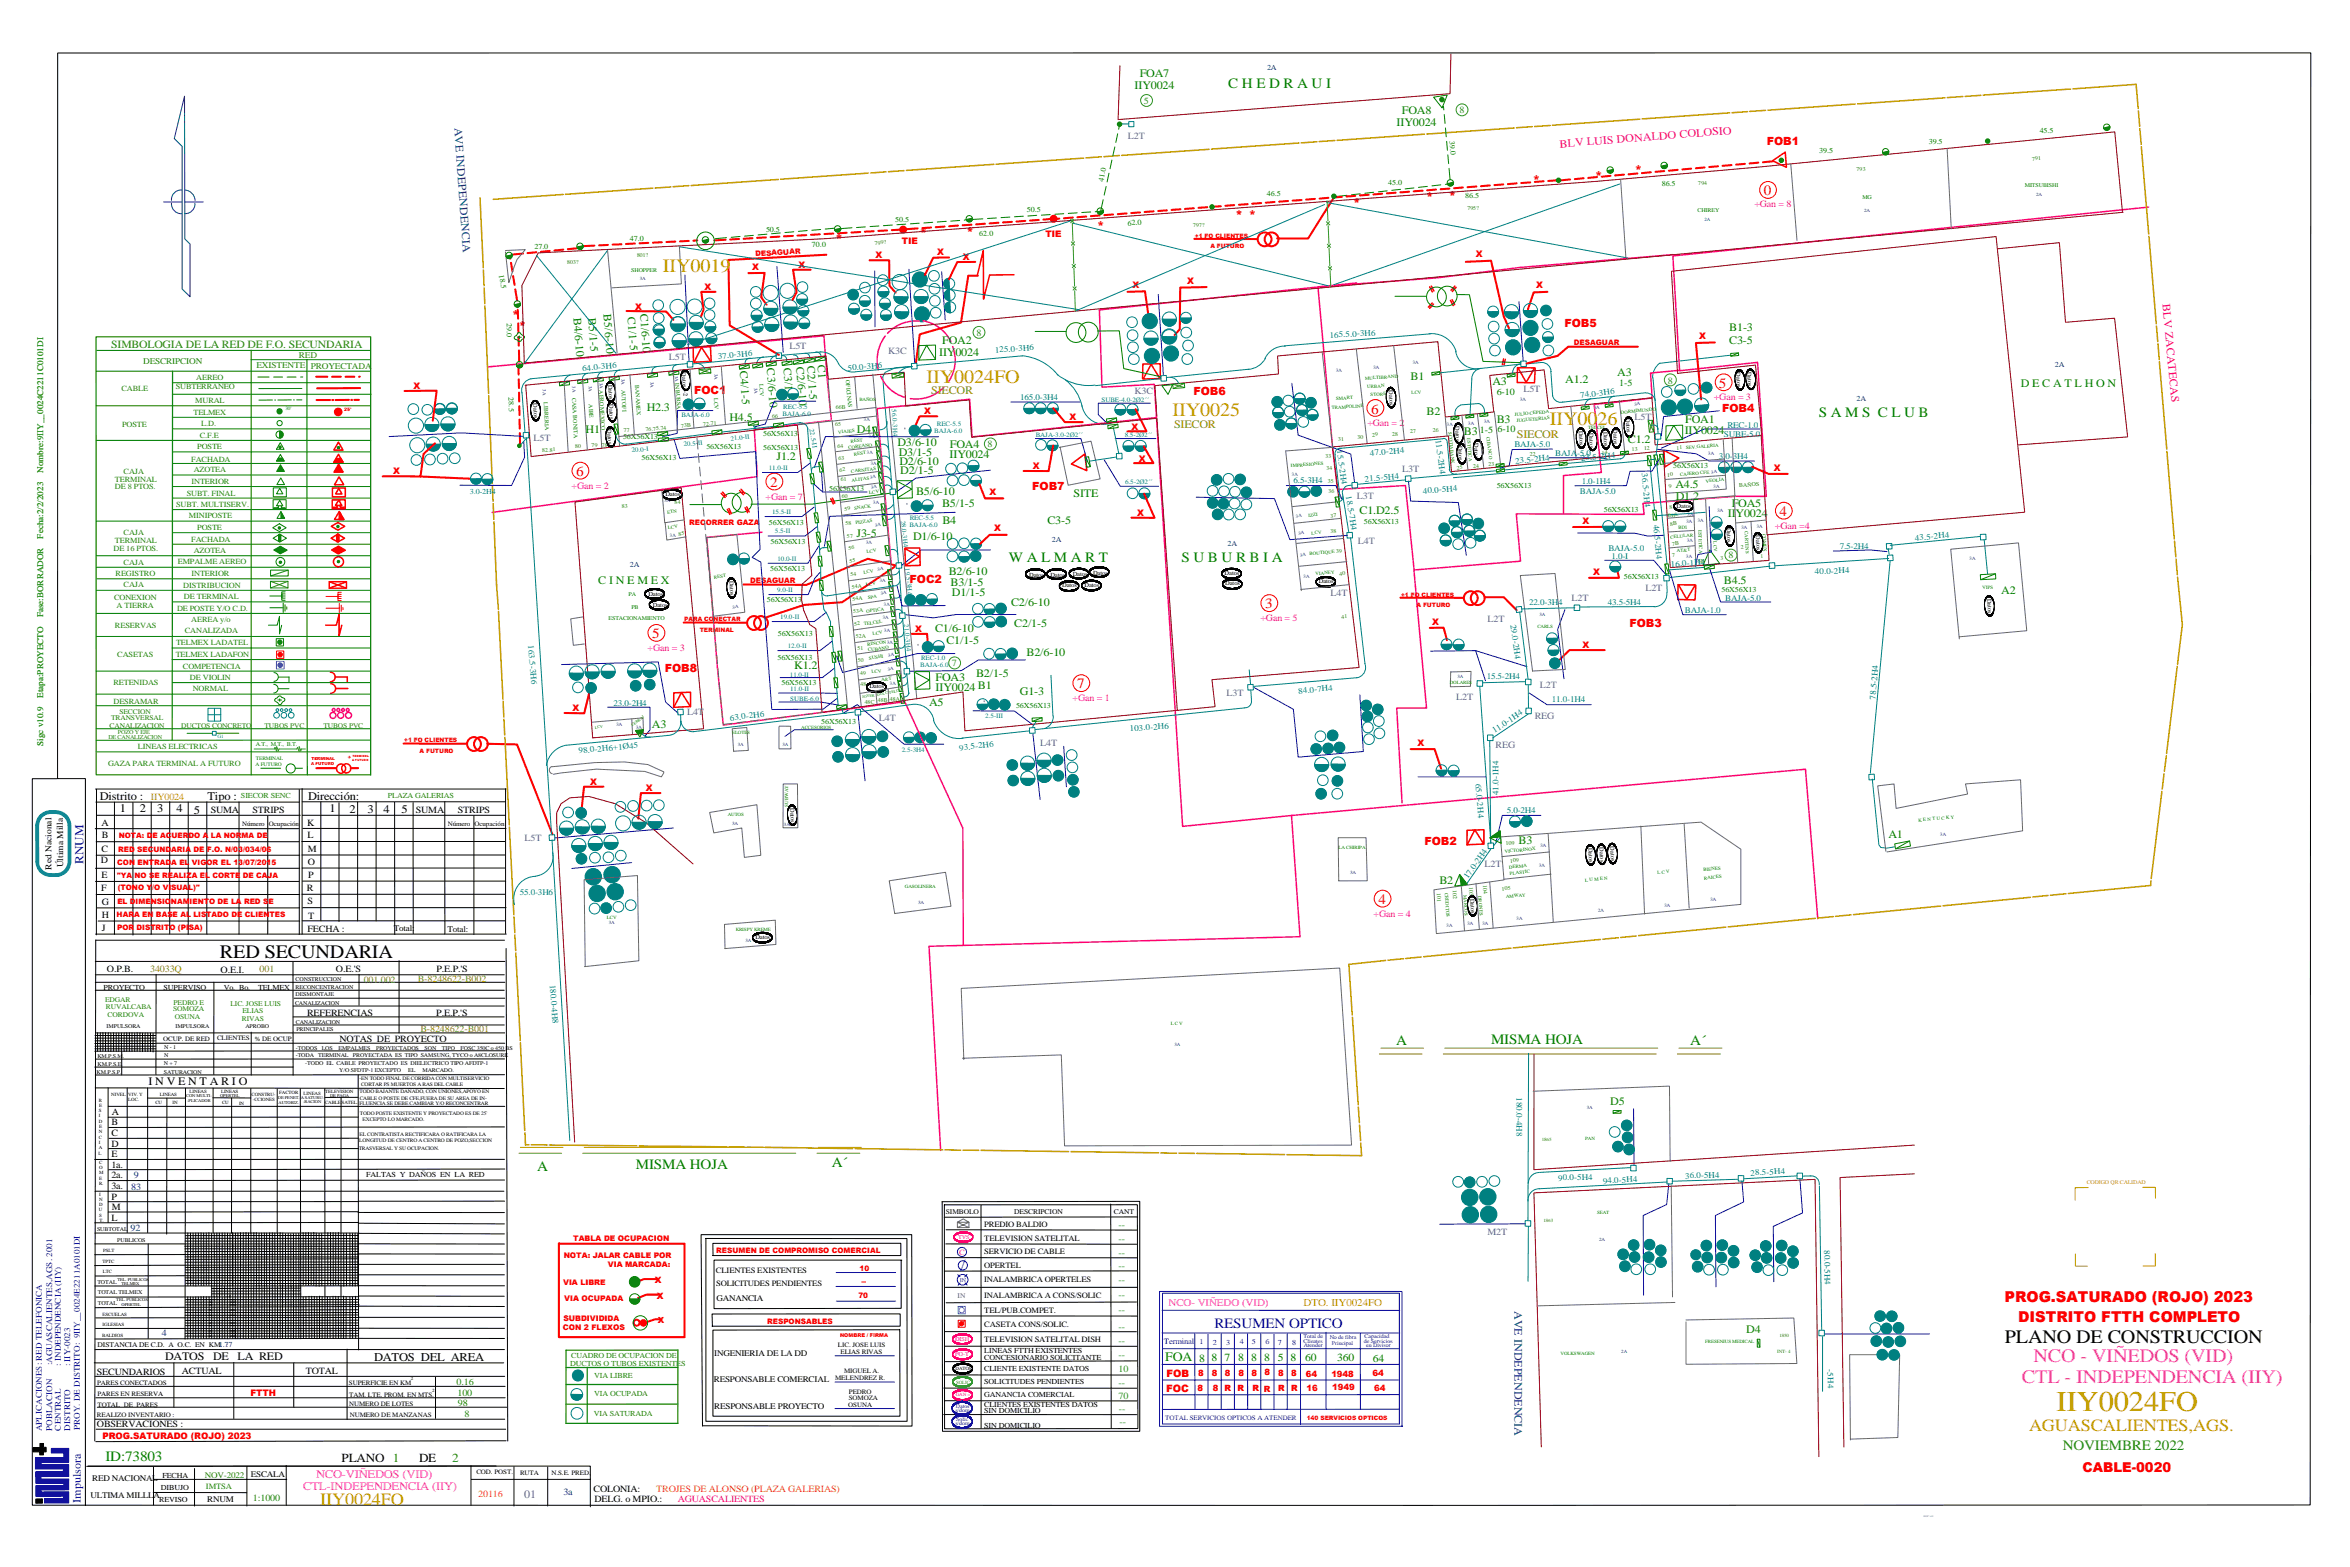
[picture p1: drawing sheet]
<svg xmlns="http://www.w3.org/2000/svg" width="914mm" height="610mm" viewBox="0 0 914 610" stroke-linecap="round" stroke-linejoin="round" font-family="sans-serif">
<defs><g id="words">
<text font-size="11.1" fill="#c4a000" x="800.2" y="548.7">IIY0024FO</text>
<g font-size="7.4" fill="#c4a000">
<text x="257.9" y="105.8">IIY0019</text>
<text x="360.5" y="149.1">IIY0024FO</text>
<text x="456.3" y="161.8">IIY0025</text>
<text x="603.1" y="165.3">IIY0026</text>
</g>
<g font-size="7.4">
<text x="85.6" y="372.8">RED SECUNDARIA</text>
<text x="780.1" y="522.6">PLANO DE CONSTRUCCION</text>
</g>
<g font-size="7.4" fill="#f0f">
<text x="791.3" y="529.9">NCO - VIÑEDOS (VID)</text>
<text x="786.8" y="538">CTL - INDEPENDENCIA (IIY)</text>
</g>
<g font-size="6.7" fill="#c4a000">
<text x="789.5" y="556.5">AGUASCALIENTES,AGS.</text>
<text x="124.6" y="585.4">IIY0024FO</text>
</g>
<text font-size="6.5" fill="#00f" x="373.8" y="494.5">/</text>
<g font-size="5.8" fill="#f00">
<text x="780" y="506.5">PROG.SATURADO (ROJO) 2023</text>
<text x="785.3" y="514.1">DISTRITO FTTH COMPLETO</text>
</g>
<g font-size="5.6" fill="#008000">
<text x="477.9" y="34.3">C H E D R A U I</text>
<text x="707.7" y="162.1">S A M S C L U B</text>
<text x="392.6" y="218.7">W A L M A R T</text>
<text x="459.7" y="218.7">S U B U R B I A</text>
<text x="543.3" y="406.7">A</text>
<text x="580.2" y="406.1">MISMA HOJA</text>
<text x="657.7" y="406.5">A´</text>
<text x="209" y="455.5">A</text>
<text x="247.4" y="454.8">MISMA HOJA</text>
<text x="323.7" y="454.1">A´</text>
<text x="41" y="568.3">ID:73803</text>
</g>
<g font-size="5.6" fill="#f00">
<text x="686.3" y="75.9">0</text>
<text x="668.8" y="150.9">5</text>
<text x="533.5" y="161">6</text>
<text x="224.2" y="185.1">6</text>
<text x="299.7" y="189.4">2</text>
<text x="692.4" y="200.7">4</text>
<text x="492.3" y="236.7">3</text>
<text x="253.8" y="248.2">5</text>
<text x="419.1" y="267.8">7</text>
<text x="536.3" y="351.7">4</text>
</g>
<text font-size="5.6" fill="#00f" x="472.5" y="516.8">RESUMEN OPTICO</text>
<text font-size="5.6" fill="#308400" x="802.6" y="564.1">NOVIEMBRE 2022</text>
<g font-size="5.2" fill="#f00">
<text x="620.7" y="70.5">*</text>
<text x="636.1" y="68.2">*</text>
<text x="596.4" y="72.1">*</text>
<text x="526.5" y="81.1">*</text>
<text x="554.9" y="78.4">*</text>
<text x="563.7" y="78.3">*</text>
<text x="426.9" y="89.8">*</text>
<text x="480.7" y="85.7">* *</text>
<text x="325.1" y="94.8">*</text>
<text x="358" y="92.6">*</text>
<text x="376.1" y="92.1">*</text>
<text x="199.3" y="124.4">*</text>
<text x="201.9" y="128.7">*</text>
<text x="810.3" y="572.6">CABLE-0020</text>
</g>
<text font-size="5" fill="#008000" x="453.4" y="529.3">FOA</text>
<text font-size="4.8" fill="#00f" x="32.5" y="336.1" transform="rotate(-90 32.5 336.1)">RNUM</text>
<g font-size="4.8">
<text x="132.9" y="568.7">PLANO 1</text>
<text x="163.1" y="568.7">DE</text>
</g>
<text font-size="4.8" fill="#308400" x="175.9" y="568.9">2</text>
<g font-size="4.6">
<text x="38.9" y="311.1">Distrito :</text>
<text x="80.8" y="311.1">Tipo :</text>
<text x="119.9" y="311.1">Dirección:</text>
<text x="46.6" y="315.8">1</text>
<text x="54.4" y="316.1">2</text>
<text x="61.2" y="316.1">3</text>
<text x="68.7" y="316.1">4</text>
<text x="75.5" y="316.6">5</text>
<text x="128.2" y="315.9">1</text>
<text x="136" y="316.2">2</text>
<text x="143" y="316.3">3</text>
<text x="149.2" y="316.1">4</text>
<text x="156.3" y="316.4">5</text>
<text x="145.5" y="529.5">DATOS DEL AREA</text>
</g>
<g font-size="4.6" fill="#f0f">
<text x="123" y="574.9">NCO-VIÑEDOS (VID)</text>
<text x="118" y="579.5">CTL-INDEPENDENCIA (IIY)</text>
</g>
<g font-size="4.4" fill="#008000">
<text x="443.5" y="30">FOA7</text>
<text x="441.5" y="34.6">IIY0024</text>
<text x="545.5" y="44.4">FOA8</text>
<text x="543.4" y="49.1">IIY0024</text>
<text x="223.1" y="123.6" transform="rotate(86 223.1 123.6)">B4/6-10</text>
<text x="228.9" y="123.9" transform="rotate(86 228.9 123.9)">B5/1-5</text>
<text x="234.8" y="122.2" transform="rotate(86 234.8 122.2)">B5/6-10</text>
<text x="244.2" y="123.3" transform="rotate(86 244.2 123.3)">C1/1-5</text>
<text x="249" y="122" transform="rotate(86 249 122)">C1/6-10</text>
<text x="672.9" y="128.7">B1-3</text>
<text x="366.6" y="133.7">FOA2</text>
<text x="672.8" y="134">C3-5</text>
<text x="298.4" y="143.3" transform="rotate(86 298.4 143.3)">C3/6-10</text>
<text x="304.9" y="143" transform="rotate(86 304.9 143)">C3/1-5</text>
<text x="309.8" y="142.7" transform="rotate(86 309.8 142.7)">C2/6-10</text>
<text x="314" y="142.5" transform="rotate(86 314 142.5)">C2/1-5</text>
<text x="318.1" y="141.9" transform="rotate(86 318.1 141.9)">C1</text>
<text x="365.4" y="138.6">IIY0024</text>
<text x="287.8" y="144.4" transform="rotate(86 287.8 144.4)">C4/1-5</text>
<text x="548.9" y="147.8">B1</text>
<text x="580.7" y="149.9">A3</text>
<text x="609" y="148.9">A1.2</text>
<text x="629.3" y="146.2">A3</text>
<text x="786.3" y="150.6">D E C A T L H O N</text>
<text x="251.6" y="160">H2.3</text>
<text x="555.1" y="161.5">B2</text>
<text x="283.8" y="163.7">H4.5</text>
<text x="582.4" y="164.4">B3</text>
<text x="655.7" y="164.7">FOA1</text>
<text x="227.8" y="168.4">H1</text>
<text x="333.4" y="168.6">D4</text>
<text x="349.2" y="173.6">D3/6-10</text>
<text x="569.6" y="169.4">B3</text>
<text x="633.4" y="172.5">C1.2</text>
<text x="655.5" y="168.7">IIY0024</text>
<text x="302.1" y="178.9">J1.2</text>
<text x="349.7" y="177.4">D3/1-5</text>
<text x="369.5" y="178.2">IIY0024</text>
<text x="369.6" y="174.3">FOA4</text>
<text x="350" y="181.1">D2/6-10</text>
<text x="350.3" y="184.3">D2/1-5</text>
<text x="651.9" y="189.9">A4.5</text>
<text x="356.4" y="192.4">B5/6-10</text>
<text x="366.6" y="197.1">B5/1-5</text>
<text x="417.7" y="193.4">SITE</text>
<text x="652.1" y="194.4">D1.2</text>
<text x="673.8" y="197.1">FOA5</text>
<text x="366.7" y="203.9">B4</text>
<text x="407.5" y="203.8">C3-5</text>
<text x="529" y="199.8">C1.D2.5</text>
<text x="672.3" y="201.3">IIY0024</text>
<text x="333.3" y="209.1">J3-5</text>
<text x="355.3" y="210">D1/6-10</text>
<text x="232.8" y="227.3">C I N E M E X</text>
<text x="369.2" y="223.6">B2/6-10</text>
<text x="369.9" y="227.9">B3/1-5</text>
<text x="670.8" y="227.3">B4.5</text>
<text x="370.4" y="231.9">D1/1-5</text>
<text x="778.7" y="230.9">A2</text>
<text x="393.4" y="235.8">C2/6-10</text>
<text x="363.9" y="245.7">C1/6-10</text>
<text x="394.7" y="243.8">C2/1-5</text>
<text x="368.3" y="250.7">C1/1-5</text>
<text x="399.5" y="255.1">B2/6-10</text>
<text x="309" y="260.4">K1.2</text>
<text x="379.8" y="263.3">B2/1-5</text>
<text x="364.1" y="265">FOA3</text>
<text x="364.1" y="268.9">IIY0024 B1</text>
<text x="361.5" y="274.7">A5</text>
<text x="396.8" y="270.4">G1-3</text>
<text x="253.7" y="283.4">A3</text>
<text x="590.9" y="328.5">B3</text>
<text x="734.8" y="326.1">A1</text>
<text x="560.1" y="343.7">B2</text>
<text x="626.6" y="430">D5</text>
<text x="679.5" y="518.4">D4</text>
</g>
<g font-size="4.4" fill="#004080">
<text x="176.8" y="49.6" transform="rotate(86 176.8 49.6)">AVE INDEPENDENCIA</text>
<text x="589.4" y="510" transform="rotate(90 589.4 510)">AVE INDEPENDENCIA</text>
</g>
<g font-size="4.4" fill="#ff0080">
<text x="607" y="57.4" transform="rotate(-4 607 57.4)">BLV LUIS DONALDO COLOSIO</text>
<text x="841.4" y="118.4" transform="rotate(85 841.4 118.4)">BLV ZACATECAS</text>
</g>
<g font-size="4.4" fill="#f00">
<text x="687.5" y="56.2">FOB1</text>
<text x="608.8" y="127.3">FOB5</text>
<text x="270" y="153.2">FOC1</text>
<text x="464.4" y="153.8">FOB6</text>
<text x="670.1" y="160.3">FOB4</text>
<text x="401.7" y="190.6">FOB7</text>
<text x="353.9" y="226.7">FOC2</text>
<text x="634" y="243.9">FOB3</text>
<text x="258.7" y="261.5">FOB8</text>
<text x="554.3" y="328.8">FOB2</text>
</g>
<g font-size="4.4" fill="#808000">
<text x="362.3" y="153.3">SIECOR</text>
<text x="456.8" y="166.4">SIECOR</text>
<text x="590.2" y="170.3">SIECOR</text>
</g>
<g font-size="4.4">
<text x="57.7" y="422.1">I N V E N T A R I O</text>
<text x="64.2" y="529.3">DATOS</text>
<text x="82.9" y="529.3">DE</text>
<text x="92.4" y="529.3">LA RED</text>
</g>
<text font-size="4.4" fill="#00f" x="31.4" y="584.5" transform="rotate(-90 31.4 584.5)">Impulsora</text>
<text font-size="4.4" fill="#587088" x="204" y="582.7">01</text>
<text font-size="4.3" fill="#308400" x="43.3" y="135.3">SIMBOLOGIA DE LA RED DE F.O. SECUNDARIA</text>
<g font-size="4.3" fill="#008000">
<text x="466.6" y="529.8">8</text>
<text x="471.5" y="529.6">8 7</text>
<text x="481.8" y="529.6">8</text>
<text x="486.8" y="529.5">8</text>
<text x="492" y="529.5">8</text>
<text x="497.2" y="529.6">5</text>
<text x="502.2" y="529.6">8</text>
<text x="507.8" y="529.5">60</text>
<text x="520.3" y="529.4">360</text>
<text x="534.2" y="530">64</text>
</g>
<text font-size="4.1" fill="#f0f" x="454.7" y="507.9">NCO- VIÑEDO (VID)</text>
<text font-size="4.1" fill="#c4a000" x="507.2" y="508">DTO. IIY0024FO</text>
<g font-size="3.9" fill="#f00">
<text x="453.9" y="535.8">FOB</text>
<text x="453.8" y="541.7">FOC</text>
</g>
<g font-size="3.7" fill="#309820">
<text x="445.1" y="40.4">5</text>
<text x="567.9" y="44">8</text>
<text x="379.9" y="130.6">8</text>
<text x="649" y="149.2">8</text>
<text x="384.3" y="174">8</text>
<text x="672.5" y="217.3">8</text>
<text x="370.4" y="259.2">7</text>
<text x="435.2" y="477.7">--</text>
<text x="435.2" y="483">--</text>
<text x="435.2" y="488.8">--</text>
<text x="435.2" y="493.6">--</text>
<text x="435.2" y="499.3">--</text>
<text x="435.2" y="505.1">--</text>
<text x="435.2" y="510.9">--</text>
<text x="435.2" y="517.3">--</text>
<text x="435.2" y="522.9">--</text>
<text x="435.2" y="533.6">10</text>
<text x="435.2" y="528.2">--</text>
<text x="435.2" y="539.2">--</text>
<text x="435.2" y="544.2">70</text>
<text x="435.4" y="549.3">--</text>
<text x="435.6" y="554.5">--</text>
</g>
<g font-size="3.7" fill="#587088">
<text x="438.9" y="54.1">L2T</text>
<text x="307.2" y="135.7">L5T</text>
<text x="345.6" y="137.7">K3C</text>
<text x="260.3" y="139.9">L5T</text>
<text x="441.4" y="153.2">K3C</text>
<text x="592.8" y="152.7">L5T</text>
<text x="636.1" y="163.4">L5T</text>
<text x="207.6" y="171.7">L5T</text>
<text x="545.6" y="183.5">L3T</text>
<text x="528" y="194.1">L3T</text>
<text x="528.4" y="211.5">L4T</text>
<text x="517.7" y="232">L4T</text>
<text x="611.5" y="233.7">L2T</text>
<text x="640.2" y="229.8">L2T</text>
<text x="578.8" y="241.9">L2T</text>
<text x="599.2" y="267.7">L2T</text>
<text x="477.3" y="270.7">L3T</text>
<text x="566.6" y="272.4">L2T</text>
<text x="267.3" y="278.1">L4T</text>
<text x="342" y="280.6">L4T</text>
<text x="597.2" y="279.6">REG</text>
<text x="404.7" y="290">L4T</text>
<text x="582" y="291">REG</text>
<text x="204.1" y="327.1">L5T</text>
<text x="577.7" y="337.1">L2T</text>
<text x="578.8" y="480.3">M2T</text>
</g>
<g font-size="3.7" fill="#ff009f">
<text x="682.6" y="80.5">+Gan = 8</text>
<text x="666.8" y="155.7">+Gan = 3</text>
<text x="532" y="165.7">+Gan = 2</text>
<text x="222.4" y="190.2">+Gan = 2</text>
<text x="297.9" y="194.4">+Gan = 7</text>
<text x="690.6" y="205.8">+Gan =4</text>
<text x="490.4" y="241.8">+Gan = 5</text>
<text x="252" y="253.3">+Gan = 3</text>
<text x="417.3" y="272.9">+Gan = 1</text>
<text x="534.5" y="356.7">+Gan = 4</text>
</g>
<g font-size="3.7" fill="#008000">
<text x="582.4" y="153.6">6-10</text>
<text x="630" y="150.1">1-5</text>
<text x="582.7" y="168">6-10</text>
<text x="575.9" y="168.6">1-5</text>
</g>
<text font-size="3.7" fill="#c4a000" x="58.7" y="311.1">IIY0024</text>
<g font-size="3.7">
<text x="82" y="316.4">SUMA</text>
<text x="98.2" y="316.4">STRIPS</text>
<text x="161.8" y="316.2">SUMA</text>
<text x="178.1" y="316.3">STRIPS</text>
<text x="39.5" y="321.4">A</text>
<text x="119.5" y="321.2">K</text>
<text x="39.7" y="326.2">B</text>
<text x="119.6" y="326.1">L</text>
<text x="39.2" y="335.8">D</text>
<text x="39.5" y="331.5">C</text>
<text x="119.8" y="331.6">M</text>
<text x="39.5" y="341.7">E</text>
<text x="119.8" y="336.6">O</text>
<text x="119.9" y="341.5">P</text>
<text x="39.4" y="346.8">F</text>
<text x="119.4" y="346.8">R</text>
<text x="39.6" y="352.2">G</text>
<text x="119.6" y="351.8">S</text>
<text x="39.6" y="357.2">H</text>
<text x="119.9" y="357.3">T</text>
<text x="39.7" y="362.2">J</text>
<text x="119.6" y="362.6">FECHA :</text>
<text x="41.6" y="378.2">O.P.B.</text>
<text x="85.9" y="378.4">O.E.I.</text>
<text x="130.7" y="378.1">O.E.'S</text>
<text x="169.8" y="378.1">P.E.P.'S</text>
<text x="119.5" y="395.2">REFERENCIAS</text>
<text x="169.8" y="395.1">P.E.P.'S</text>
<text x="132.1" y="405.3">NOTAS DE PROYECTO</text>
<text x="43.3" y="437.8">B</text>
<text x="43.5" y="433.7">A</text>
<text x="43.3" y="442">C</text>
<text x="43.4" y="446.1">D</text>
<text x="43.3" y="450.1">E</text>
<text x="43.3" y="454.4">1a.</text>
<text x="43.3" y="458.4">2a.</text>
<text x="43.3" y="462.5">3a.</text>
<text x="43.4" y="466.7">P</text>
<text x="43.5" y="470.8">M</text>
<text x="43.3" y="474.8">L</text>
<text x="37.7" y="534.8">SECUNDARIOS</text>
<text x="70.8" y="534.6">ACTUAL</text>
<text x="119" y="534.6">TOTAL</text>
<text x="37.7" y="555.2">OBSERVACIONES :</text>
<text x="231" y="580.4">COLONIA:</text>
<text x="231.3" y="584.5">DELG. o MPIO.:</text>
</g>
<g font-size="3.7" fill="#880">
<text x="58.4" y="378.1">34033Q</text>
<text x="101" y="378.3">001</text>
<text x="141.5" y="382.3">001.002</text>
<text x="162.6" y="381.9">B-8248622-B002</text>
<text x="163.6" y="401.5">B-8248622-B001</text>
</g>
<g font-size="3.7" fill="#004080">
<text x="52.1" y="458.4">9</text>
<text x="51.1" y="462.8">83</text>
<text x="50.8" y="479">92</text>
<text x="63" y="519.6">4</text>
<text x="219.2" y="581.7">3a</text>
</g>
<g font-size="3.7" fill="#308400">
<text x="177.6" y="538.8">0.16</text>
<text x="178" y="543">100</text>
<text x="178.1" y="547">98</text>
<text x="180.8" y="551.3">8</text>
<text x="98.4" y="584.1">1:1000</text>
</g>
<g font-size="3.7" fill="#ff6000">
<text x="255.4" y="580.6">TROJES DE ALONSO (PLAZA GALERIAS)</text>
<text x="186.1" y="582.4">20116</text>
</g>
<text font-size="3.7" fill="#ff0080" x="263.7" y="584.4">AGUASCALIENTES</text>
<g font-size="3.5" fill="#f00">
<text x="350.9" y="95.1">TIE</text>
<text x="406.8" y="92.3">TIE</text>
<text x="340.7" y="100.5">X</text>
<text x="364.7" y="99.3">X</text>
<text x="374.7" y="101.2">X</text>
<text x="574.2" y="99.8">X</text>
<text x="292.7" y="105.2">X</text>
<text x="310.7" y="104.1">X</text>
<text x="274.1" y="112.8">X</text>
<text x="440.6" y="111.9">X</text>
<text x="461.9" y="110.5">X</text>
<text x="597.8" y="111.9">X</text>
<text x="247.2" y="120.7">X</text>
<text x="661.1" y="132">X</text>
<text x="160.9" y="151.3">X</text>
<text x="359.6" y="161">X</text>
<text x="416.2" y="163.3">X</text>
<text x="440.3" y="167.4">X</text>
<text x="443.1" y="179.7">X</text>
<text x="153" y="184.5">X</text>
<text x="401.9" y="182.5">X</text>
<text x="690.2" y="183.3">X</text>
<text x="385.1" y="192.6">X</text>
<text x="442.4" y="200.6">X</text>
<text x="615.8" y="203.7">X</text>
<text x="386.9" y="206.7">X</text>
<text x="620" y="223.8">X</text>
<text x="356.1" y="245.8">X</text>
<text x="557.3" y="243">X</text>
<text x="615.8" y="252.2">X</text>
<text x="222.8" y="276.6">X</text>
<text x="551.6" y="290.1">X</text>
<text x="229.6" y="305.3">X</text>
<text x="251.3" y="307.6">X</text>
<text x="97.4" y="543">FTTH</text>
<text x="39.8" y="559.6">PROG.SATURADO (ROJO) 2023</text>
</g>
<g font-size="3.5">
<text x="20" y="338.3" transform="rotate(-90 20 338.3)">Red Nacional</text>
<text x="24.6" y="337.4" transform="rotate(-90 24.6 337.4)">Última Milla</text>
</g>
<g font-size="3.4" fill="#308400">
<text x="55.7" y="141.5">DESCRIPCION</text>
<text x="99.8" y="143.3">EXISTENTE</text>
<text x="116.3" y="139.4">RED</text>
<text x="120.9" y="143.4">PROYECTADA</text>
</g>
<g font-size="3.4" fill="#f00">
<text x="254.8" y="498.9">X</text>
<text x="255.5" y="505.2">X</text>
</g>
<g font-size="3.3" fill="#008080">
<text x="517.4" y="131.4" transform="rotate(-3 517.4 131.4)">165.5.0-3H6</text>
<text x="387.2" y="137.2" transform="rotate(-4 387.2 137.2)">125.0-3H6</text>
<text x="279.4" y="139.7" transform="rotate(-5 279.4 139.7)">37.0-3H6</text>
<text x="226.6" y="144.3" transform="rotate(-5 226.6 144.3)">64.0-3H6</text>
<text x="329.9" y="144.1" transform="rotate(-4 329.9 144.1)">50.0-3H6</text>
<text x="397" y="155.6">165.0-3H4</text>
<text x="615" y="154.8" transform="rotate(-7 615 154.8)">74.0-3H6</text>
<text x="672.1" y="166.4">REC-1.0</text>
<text x="558.6" y="171.1" transform="rotate(83 558.6 171.1)">11.5-2H4</text>
<text x="670.8" y="169.8">SUBE-5.0</text>
<text x="520.3" y="175.2" transform="rotate(83 520.3 175.2)">15.5-2H4</text>
<text x="533.1" y="177.2" transform="rotate(-5 533.1 177.2)">47.0-2H4</text>
<text x="589.2" y="174">BAJA-5.0</text>
<text x="605.1" y="177.4">BAJA-5.0</text>
<text x="615.2" y="179.2" transform="rotate(-5 615.2 179.2)">23.5-2H4</text>
<text x="668.8" y="178.5">3.0-3H4</text>
<text x="589.7" y="180.5" transform="rotate(-6 589.7 180.5)">23.5-2H4</text>
<text x="638.8" y="184.1" transform="rotate(85 638.8 184.1)">36.5-2H4</text>
<text x="503.3" y="188">6.5-3H4</text>
<text x="531.1" y="187.4" transform="rotate(-5 531.1 187.4)">21.5-5H4</text>
<text x="615.4" y="188.2">1.0-1H4</text>
<text x="523.7" y="193.1" transform="rotate(80 523.7 193.1)">18.5-7H4</text>
<text x="553.8" y="192.1" transform="rotate(-5 553.8 192.1)">40.0-5H4</text>
<text x="614.8" y="192.4">BAJA-5.0</text>
<text x="643.4" y="204.1" transform="rotate(85 643.4 204.1)">46.5-2H4</text>
<text x="625.8" y="214.4">BAJA-5.0</text>
<text x="715.9" y="213.5">7.5-2H4</text>
<text x="745.2" y="210.3" transform="rotate(-5 745.2 210.3)">43.5-2H4</text>
<text x="627" y="217.6">1.0-I</text>
<text x="650.2" y="220.6" transform="rotate(-4 650.2 220.6)">16.0-1H4</text>
<text x="706.2" y="223.4" transform="rotate(-2 706.2 223.4)">40.0-2H4</text>
<text x="671.3" y="233.6">BAJA-5.0</text>
<text x="595" y="235.5">22.0-3H4</text>
<text x="625.6" y="235.3">43.5-5H4</text>
<text x="655.6" y="238.5">BAJA-1.0</text>
<text x="587.8" y="243.1" transform="rotate(82 587.8 243.1)">29.0-2H4</text>
<text x="205.5" y="251" transform="rotate(85 205.5 251)">163.5-3H6</text>
<text x="505.3" y="269.8" transform="rotate(-5 505.3 269.8)">84.0-7H4</text>
<text x="578.5" y="264.2">15.5-2H4</text>
<text x="238.7" y="274.5">23.0-2H4</text>
<text x="603.8" y="273.2">11.0-1H4</text>
<text x="729.8" y="272.2" transform="rotate(-86 729.8 272.2)">78.5-2H4</text>
<text x="284.1" y="280.3" transform="rotate(-7 284.1 280.3)">63.0-2H6</text>
<text x="439.7" y="284.5" transform="rotate(-4 439.7 284.5)">103.0-2H6</text>
<text x="581.6" y="285.2" transform="rotate(-34 581.6 285.2)">11.0-1H4</text>
<text x="225.2" y="293.1" transform="rotate(-5 225.2 293.1)">98.0-2H6+1Ø45</text>
<text x="373.4" y="292" transform="rotate(-7 373.4 292)">93.5-2H6</text>
<text x="574.1" y="304.8" transform="rotate(85 574.1 304.8)">65.0-2H4</text>
<text x="583" y="309.3" transform="rotate(-90 583 309.3)">41.0-1H4</text>
<text x="586.3" y="316.2">5.0-2H4</text>
<text x="571.2" y="342.1" transform="rotate(-55 571.2 342.1)">17.0-2H4</text>
<text x="202.3" y="348.3">55.0-3H6</text>
<text x="213.9" y="383.1" transform="rotate(85 213.9 383.1)">180.0-4H8</text>
<text x="590" y="426.8" transform="rotate(90 590 426.8)">180.0-4H8</text>
<text x="606.3" y="459.3" transform="rotate(-1 606.3 459.3)">90.0-5H4</text>
<text x="623.7" y="460.5" transform="rotate(-3 623.7 460.5)">94.0-5H4</text>
<text x="655.7" y="458.5" transform="rotate(-2 655.7 458.5)">36.0-5H4</text>
<text x="681.2" y="457.3" transform="rotate(-3 681.2 457.3)">28.5-5H4</text>
<text x="709.8" y="486.4" transform="rotate(89 709.8 486.4)">80.0-5H4</text>
<text x="711.1" y="532.7" transform="rotate(89 711.1 532.7)">-5H4</text>
</g>
<g font-size="3.3" fill="#309820">
<text x="16.8" y="183.9" transform="rotate(-90 16.8 183.9)">Nombre:9IIY__0024C2211C0101DI</text>
<text x="16.8" y="209.5" transform="rotate(-90 16.8 209.5)">Fecha:2/2/2023</text>
<text x="16.8" y="240.2" transform="rotate(-90 16.8 240.2)">Fase:BORRADOR</text>
<text x="16.8" y="271.4" transform="rotate(-90 16.8 271.4)">Etapa:PROYECTO</text>
<text x="16.8" y="290.2" transform="rotate(-90 16.8 290.2)">Sigc v10.9</text>
</g>
<g font-size="3.3">
<text x="153.2" y="362.3">Total:</text>
<text x="174.1" y="362.5">Total:</text>
<text x="278.8" y="506.1">GANANCIA</text>
<text x="277.9" y="527.3">INGENIERIA DE LA DD</text>
<text x="277.7" y="537.6">RESPONSABLE COMERCIAL</text>
<text x="277.9" y="548">RESPONSABLE PROYECTO</text>
<text x="97.6" y="574.7">ESCALA</text>
<text x="35.9" y="576.3">RED NACIONAL</text>
<text x="35.2" y="582.7">ULTIMA MILLLA</text>
<text x="80.6" y="584.4">RNUM</text>
</g>
<g font-size="3.3" fill="#f00">
<text x="256" y="514.6">X</text>
<text x="466.2" y="535.2">8</text>
<text x="471.6" y="535.2">8</text>
<text x="476.6" y="535.2">8</text>
<text x="482" y="535.2">8</text>
<text x="487" y="535.1">8</text>
<text x="492.1" y="535.1">8</text>
<text x="497.4" y="535.2">8</text>
<text x="502.4" y="535.2">8</text>
<text x="508.2" y="535.8">64</text>
<text x="518" y="535.6">1948</text>
<text x="534" y="535.2">64</text>
<text x="466" y="541.1">8</text>
<text x="471.9" y="541.1">8</text>
<text x="476.5" y="541.1">R</text>
<text x="481.6" y="541.2">R</text>
<text x="487.3" y="541.1">R</text>
<text x="491.7" y="541.4">R</text>
<text x="497.3" y="541.1">R</text>
<text x="502.4" y="541.1">R</text>
<text x="508.4" y="541.1">16</text>
<text x="518.4" y="540.7">1949</text>
<text x="534.7" y="541.3">64</text>
</g>
<g font-size="3.3" fill="#00f">
<text x="20.3" y="531.1" transform="rotate(-90 20.3 531.1)">:AGUASCALIENTES,AGS. 2001</text>
<text x="23.7" y="531.3" transform="rotate(-90 23.7 531.3)">: INDEPENDENCIA (IIY)</text>
<text x="27.3" y="531.5" transform="rotate(-90 27.3 531.5)">: IIY-0023</text>
<text x="16.2" y="556.8" transform="rotate(-90 16.2 556.8)">APLICACIONES: RED TELEFONICA</text>
<text x="20.3" y="556.6" transform="rotate(-90 20.3 556.6)">POBLACION</text>
<text x="23.7" y="556.5" transform="rotate(-90 23.7 556.5)">CENTRAL</text>
<text x="27.3" y="556.6" transform="rotate(-90 27.3 556.6)">DISTRITO</text>
<text x="31.1" y="556.3" transform="rotate(-90 31.1 556.3)">PROY. DE DISTRITO: 9IIY__0024E2211A0101DI</text>
</g>
<text font-size="3.3" fill="#308400" x="79.8" y="574.8">NOV-2022</text>
<g font-size="3.2">
<text x="383" y="477.4">PREDIO BALDIO</text>
<text x="383" y="482.8">TELEVISION SATELITAL</text>
<text x="383" y="487.8">SERVICIO DE CABLE</text>
<text x="278.6" y="495">CLIENTES EXISTENTES</text>
<text x="383" y="493.2">OPERTEL</text>
<text x="278.7" y="500.5">SOLICITUDES PENDIENTES</text>
<text x="383" y="498.9">INALAMBRICA OPERTELES</text>
<text x="383" y="505">INALAMBRICA A CONS/SOLIC</text>
<text x="383" y="510.7">TEL/PUB.COMPET.</text>
<text x="383" y="516.3">CASETA CONS/SOLIC.</text>
<text x="383" y="522.1">TELEVISION SATELITAL DISH</text>
</g>
<text font-size="3.2" fill="#00f" x="452.9" y="522.8">Terminal</text>
<text font-size="3.2" fill="#308400" x="80.1" y="579.1">IMTSA</text>
<g font-size="3.1" fill="#308400">
<text x="76.4" y="148">AEREO</text>
<text x="47.2" y="152.1">CABLE</text>
<text x="68.4" y="151.2">SUBTERRANEO</text>
<text x="75.3" y="161.5">TELMEX</text>
<text x="76" y="156.8">MURAL</text>
<text x="47.5" y="166">POSTE</text>
<text x="78.3" y="165.7">L.D.</text>
<text x="77.7" y="170.4">C.F.E</text>
<text x="74.4" y="179.5">FACHADA</text>
<text x="76.8" y="174.8">POSTE</text>
<text x="48.1" y="184.5">CAJA</text>
<text x="75.4" y="183.7">AZOTEA</text>
<text x="44.7" y="190.4">DE 8 PTOS.</text>
<text x="44.7" y="187.5">TERMINAL</text>
<text x="74.5" y="188.3">INTERIOR</text>
<text x="68.5" y="197.4">SUBT. MULTISERV.</text>
<text x="72.7" y="192.8">SUBT. FINAL</text>
<text x="73.5" y="201.5">MINIPOSTE</text>
<text x="48.1" y="208.2">CAJA</text>
<text x="76.8" y="206.3">POSTE</text>
<text x="44.2" y="214.2">DE 16 PTOS.</text>
<text x="44.7" y="211.2">TERMINAL</text>
<text x="74.4" y="210.7">FACHADA</text>
<text x="75.4" y="215.3">AZOTEA</text>
<text x="48.1" y="219.7">CAJA</text>
<text x="69.2" y="219.4">EMPALME AEREO</text>
<text x="45" y="224.2">REGISTRO</text>
<text x="74.5" y="224.2">INTERIOR</text>
<text x="44.4" y="233.4">CONEXION</text>
<text x="48.1" y="228.3">CAJA</text>
<text x="71.3" y="228.8">DISTRIBUCION</text>
<text x="71.6" y="233.2">DE TERMINAL</text>
<text x="45.4" y="236.6">A TIERRA</text>
<text x="68.9" y="237.7">DE POSTE Y/O C.D.</text>
<text x="44.7" y="244.2">RESERVAS</text>
<text x="74.4" y="242.1">AEREA y/o</text>
<text x="68.5" y="251">TELMEX LADATEL</text>
<text x="71.9" y="246.2">CANALIZADA</text>
<text x="45.6" y="255.6">CASETAS</text>
<text x="68.4" y="255.7">TELMEX LADAFON</text>
<text x="71.2" y="260.2">COMPETENCIA</text>
<text x="44.2" y="266.5">RETENIDAS</text>
<text x="73.9" y="264.4">DE VIOLIN</text>
<text x="75" y="268.9">NORMAL</text>
<text x="44.2" y="273.7">DESRAMAR</text>
<text x="53.6" y="291.5">LINEAS ELECTRICAS</text>
<text x="42" y="298.1">GAZA PARA TERMINAL A FUTURO</text>
</g>
<text font-size="3.1" fill="#ff009f" x="373.2" y="488.1">C</text>
<g font-size="3" fill="#004080">
<text x="493" y="27.3">2A</text>
<text x="799.6" y="142.7">2A</text>
<text x="722.4" y="156">2A</text>
<text x="409.3" y="210.8">2A</text>
<text x="477.7" y="212.3">2A</text>
<text x="245.1" y="220.6">2A</text>
<text x="85.1" y="523.9">1.77</text>
</g>
<g font-size="3" fill="#008000">
<text x="793.7" y="51.8">45.5</text>
<text x="564" y="54.9" transform="rotate(86 564 54.9)">39.0</text>
<text x="707.9" y="59.5">39.5</text>
<text x="750.5" y="55.9">39.5</text>
<text x="429.4" y="70.8" transform="rotate(-80 429.4 70.8)">41.0</text>
<text x="493" y="76.1">46.5</text>
<text x="540.2" y="72.1">45.0</text>
<text x="570.1" y="77">86.5</text>
<text x="646.6" y="72.4">86.5</text>
<text x="399.6" y="82.3">50.5</text>
<text x="348.4" y="86.2">50.5</text>
<text x="438.8" y="87.8" transform="rotate(-5 438.8 87.8)">62.0</text>
<text x="245.1" y="93.6">47.0</text>
<text x="298.1" y="90.3">50.5</text>
<text x="381" y="91.9" transform="rotate(-2 381 91.9)">62.0</text>
<text x="208" y="96.9">27.0</text>
<text x="315.9" y="96.1" transform="rotate(-2 315.9 96.1)">70.0</text>
<text x="194.1" y="106.9" transform="rotate(79 194.1 106.9)">18.5</text>
<text x="197.2" y="125.6" transform="rotate(90 197.2 125.6)">29.0</text>
<text x="197.9" y="154.6" transform="rotate(89 197.9 154.6)">28.5</text>
<text x="242.4" y="170.9">56X56X13</text>
<text x="296.9" y="169.8">56X56X13</text>
<text x="249.6" y="178.8">56X56X13</text>
<text x="274.9" y="174.8">56X56X13</text>
<text x="297" y="174.9">56X56X13</text>
<text x="651.1" y="182.2">56X56X13</text>
<text x="322.6" y="190.9">56X56X13</text>
<text x="582.4" y="189.9">56X56X13</text>
<text x="530.7" y="203.8">56X56X13</text>
<text x="624" y="199.1">56X56X13</text>
<text x="299.2" y="204.3">56X56X13</text>
<text x="299.8" y="211.8">56X56X13</text>
<text x="299.7" y="222.3">56X56X13</text>
<text x="631.9" y="225.3">56X56X13</text>
<text x="669.8" y="230.3">56X56X13</text>
<text x="298.4" y="234.1">56X56X13</text>
<text x="302.6" y="247.3">56X56X13</text>
<text x="302.5" y="256.8">56X56X13</text>
<text x="304.1" y="266.7">56X56X13</text>
<text x="395.4" y="275.3">56X56X13</text>
<text x="319.5" y="281.6">56X56X13</text>
</g>
<text font-size="3" fill="#008080" x="182.8" y="192.1">3.0-2H4</text>
<g font-size="3" fill="#308400">
<text x="93.8" y="310.6">SIECOR SENC</text>
<text x="151" y="310.6">PLAZA GALERIAS</text>
<text x="221.9" y="531.3">DUCTOS O TUBOS EXISTENTES</text>
<text x="222.2" y="528.2">CUADRO DE OCUPACION DE</text>
<text x="231.2" y="536">VIA LIBRE</text>
<text x="231.2" y="543.3">VIA OCUPADA</text>
<text x="231.1" y="550.9">VIA SATURADA</text>
</g>
<g font-size="3">
<text x="40.3" y="385">PROYECTO</text>
<text x="63.6" y="385.1">SUPERVISO</text>
<text x="87" y="385">Vo. Bo.</text>
<text x="100.4" y="385">TELMEX</text>
<text x="142.5" y="458">FALTAS Y DAÑOS EN LA RED</text>
<text x="383" y="526.3">LINEAS FTTH EXISTENTES</text>
<text x="383" y="533.3">CLIENTE EXISTENTE DATOS</text>
<text x="383" y="529">CONCESIONARIO SOLICITANTE</text>
<text x="383" y="538.2">SOLICITUDES PENDIENTES</text>
<text x="383" y="543.4">GANANCIA COMERCIAL</text>
<text x="383" y="549.8">SIN DOMICILIO</text>
<text x="383" y="547.4">CLIENTES EXISTENTES DATOS</text>
<text x="383" y="555.5">SIN DOMICILIO</text>
<text x="63.2" y="574.9">FECHA</text>
<text x="62.6" y="579.6">DIBUJO</text>
<text x="62" y="584.3">REVISO</text>
</g>
<g font-size="3" fill="#f00">
<text x="223.1" y="482.6">TABLA DE OCUPACION</text>
<text x="219.3" y="489.5">NOTA: JALAR CABLE POR</text>
<text x="236.5" y="493">VIA MARCADA:</text>
<text x="219.1" y="499.7">VIA LIBRE</text>
<text x="219.6" y="506.1">VIA OCUPADA</text>
<text x="219.2" y="513.8">SUBDIVIDIDA</text>
<text x="219" y="517.4">CON 2 FLEXOS</text>
</g>
<g font-size="3" fill="#00f">
<text x="466.7" y="523">1</text>
<text x="471.9" y="523.1">2</text>
<text x="477.1" y="523.1">3</text>
<text x="482.4" y="522.9">4</text>
<text x="487.1" y="523">5</text>
<text x="492.4" y="523">6</text>
<text x="497.2" y="523.1">7</text>
<text x="502.8" y="523.1">8</text>
</g>
<g font-size="2.9" fill="#f00">
<text x="293.9" y="99.7" transform="rotate(-4 293.9 99.7)">DESAGUAR</text>
<text x="612.4" y="134.3">DESAGUAR</text>
<text x="268.2" y="204.1">RECORRER GAZA</text>
<text x="291.9" y="226.7">DESAGUAR</text>
<text x="46.2" y="326">NOTA: DE ACUERDO A LA NORMA DE</text>
<text x="45.9" y="331.4">RED SECUNDARIA DE F.O. N/03/034/06</text>
<text x="45.6" y="341.6">&quot;YA NO SE REALIZA EL CORTE DE CAJA</text>
<text x="45.6" y="336.6">CON ENTRADA EL VIGOR EL 13/07/2015</text>
<text x="45.8" y="346.4">(TONO Y/O VISUAL)&quot;</text>
<text x="45.7" y="351.8">EL DIMENSIONAMIENTO DE LA RED SE</text>
<text x="45.4" y="356.7">HARA EN BASE AL LISTADO DE CLIENTES</text>
<text x="45.6" y="361.8">POR DISTRITO (PISA)</text>
<text x="278.7" y="487.5">RESUMEN DE COMPROMISO COMERCIAL</text>
<text x="334.5" y="494.6">10</text>
<text x="335.2" y="499.4">--</text>
<text x="334" y="504.8">70</text>
<text x="298.5" y="515.1">RESPONSABLES</text>
</g>
<g font-size="2.8" fill="#308400">
<text x="43.3" y="280.2">TRANSVERSAL</text>
<text x="46.5" y="277.7">SECCION</text>
<text x="42.7" y="283">CANALIZACION</text>
<text x="70.5" y="283.1">DUCTOS CONCRETO</text>
<text x="102.9" y="283.1">TUBOS PVC</text>
<text x="125.8" y="283.1">TUBOS PVC</text>
<text x="40.9" y="389.8">EDGAR</text>
<text x="41.2" y="392.6">RUVALCABA</text>
<text x="41.9" y="395.7">CORDOVA</text>
<text x="67.4" y="393.4">SOMOZA</text>
<text x="67.5" y="390.8">PEDRO E</text>
<text x="89.7" y="391.4">LIC. JOSE LUIS</text>
<text x="94.4" y="394">ELIAS</text>
<text x="68" y="396.4">OSUNA</text>
<text x="94.1" y="397.1">RIVAS</text>
</g>
<g font-size="2.8">
<text x="368" y="472.3">SIMBOLO</text>
<text x="394.7" y="472.3">DESCRIPCION</text>
<text x="433.5" y="472.3">CANT</text>
<text x="38" y="524.1">DISTANCIA DE C.D. A O.C. EN KM. :</text>
</g>
<text font-size="2.8" fill="#686870" x="372.6" y="504.8">IN</text>
<g font-size="2.6" fill="#008080">
<text x="304.5" y="161.7">BAJA-6.0</text>
<text x="304.8" y="159">REC-5.5</text>
<text x="347" y="159.3" transform="rotate(87 347 159.3)">56.0-3H4</text>
<text x="428.6" y="156.2">SUBE-4.0-2Ø2´´</text>
<text x="265.1" y="162.4">BAJA-6.0</text>
<text x="315" y="166.9" transform="rotate(81 315 166.9)">22.5-II</text>
<text x="364.5" y="165.6">REC-5.5</text>
<text x="266" y="173.6" transform="rotate(-5 266 173.6)">20.5-II</text>
<text x="284.3" y="171.4" transform="rotate(-6 284.3 171.4)">21.0-II</text>
<text x="363.5" y="168.4">BAJA-6.0</text>
<text x="403" y="169.8">BAJA-3.0-2Ø2´´</text>
<text x="437.6" y="170.1">8.5-2Ø2´´</text>
<text x="245.8" y="176" transform="rotate(-5 245.8 176)">20.0-I</text>
<text x="299.1" y="182.8">11.0-II</text>
<text x="437.8" y="188.2">6.5-2Ø2´´</text>
<text x="300.4" y="200.1">15.5-II</text>
<text x="350.6" y="202.5" transform="rotate(84 350.6 202.5)">28.0-3H4</text>
<text x="354" y="202.4">REC-5.5</text>
<text x="301.5" y="207.5">5.5-II</text>
<text x="353.9" y="204.9">BAJA-6.0</text>
<text x="302.5" y="218.3">10.0-II</text>
<text x="352.2" y="221.1" transform="rotate(84 352.2 221.1)">19.5-3H4</text>
<text x="302.4" y="230.4">9.0-II</text>
<text x="303.6" y="240.8">19.0-II</text>
<text x="351.8" y="242.9" transform="rotate(84 351.8 242.9)">21.0-3H4</text>
<text x="306.5" y="252.1">12.0-II</text>
<text x="358.4" y="256.9">REC-1.0</text>
<text x="307.3" y="263.2">11.0-II</text>
<text x="358.1" y="259.4">BAJA-6.0</text>
<text x="307.4" y="269">11.0-II</text>
<text x="307.5" y="272.5">SUBE-6.0</text>
<text x="383.3" y="279.3">2.5-III</text>
<text x="350.9" y="292.7">2.5-3H4</text>
</g>
<g font-size="2.6">
<text x="94.2" y="321.1">Número</text>
<text x="104.6" y="321.3">Ocupación</text>
<text x="174.2" y="321.2">Número</text>
<text x="184.6" y="321.3">Ocupación</text>
<text x="63.5" y="404.9">OCUP. DE RED</text>
<text x="84.5" y="404.7">CLIENTES</text>
<text x="99.1" y="404.9">% DE OCUP.</text>
<text x="326.1" y="524">LIC. JOSE LUIS</text>
<text x="327" y="526.7">ELIAS RIVAS</text>
<text x="37.8" y="538.6">PARES CONECTADOS</text>
<text x="135.8" y="538.8">SUPERFICIE EN KM</text>
<text x="325" y="536.8">MELENDREZ R.</text>
<text x="328.4" y="534.1">MIGUEL A.</text>
<text x="37.9" y="543.2">PARES EN RESERVA</text>
<text x="135.8" y="543.4">TAM. LTE. PROM. EN MTS.</text>
<text x="330.3" y="544.7">SOMOZA</text>
<text x="330.3" y="542.3">PEDRO</text>
<text x="37.7" y="551.4">REALIZO INVENTARIO :</text>
<text x="37.9" y="547.3">TOTAL DE PARES</text>
<text x="135.8" y="546.9">NUMERO DE LOTES</text>
<text x="136.1" y="551.3">NUMERO DE MANZANAS</text>
<text x="330.1" y="547.5">OSUNA</text>
<text x="185.4" y="573.5">COD. POST.</text>
<text x="202.4" y="574">RUTA</text>
<text x="214.5" y="573.9">N.S.E. PRED.</text>
</g>
<text font-size="2.6" fill="#00f" x="453.4" y="552.4">TOTAL SERVICIOS OPTICOS A ATENDER</text>
<g font-size="2.4">
<text x="236.7" y="149.6" transform="rotate(87 236.7 149.6)">Datos Datos</text>
<text x="265.3" y="144.9" transform="rotate(86 265.3 144.9)">Datos -2</text>
<text x="675.6" y="144.8" transform="rotate(87 675.6 144.8)">Datos</text>
<text x="679.8" y="144.5" transform="rotate(87 679.8 144.5)">Datos</text>
<text x="540.4" y="151.8" transform="rotate(87 540.4 151.8)">Datos</text>
<text x="207.5" y="156.9" transform="rotate(87 207.5 156.9)">Datos</text>
<text x="236.3" y="166.9" transform="rotate(87 236.3 166.9)">Datos</text>
<text x="566.2" y="165.7" transform="rotate(87 566.2 165.7)">Datos</text>
<text x="614.4" y="167.6" transform="rotate(87 614.4 167.6)">Datos</text>
<text x="623.9" y="167.9" transform="rotate(87 623.9 167.9)">Datos</text>
<text x="627.6" y="167" transform="rotate(87 627.6 167)">Datos</text>
<text x="632.7" y="162.6" transform="rotate(87 632.7 162.6)">Datos</text>
<text x="567.4" y="173.4" transform="rotate(87 567.4 173.4)">Datos</text>
<text x="573.6" y="172.3" transform="rotate(87 573.6 172.3)">Datos</text>
<text x="618.3" y="168.4" transform="rotate(87 618.3 168.4)">Datos</text>
<text x="258.9" y="192.9">Datos</text>
<text x="652.4" y="197.4">Datos</text>
<text x="671.9" y="205.2" transform="rotate(87 671.9 205.2)">Datos</text>
<text x="683.3" y="208.3" transform="rotate(87 683.3 208.3)">Datos</text>
<text x="283.8" y="225.9" transform="rotate(87 283.8 225.9)">Datos</text>
<text x="400.4" y="224.3">Datos</text>
<text x="408.7" y="224.3">Datos</text>
<text x="417.4" y="224.1">Datos</text>
<text x="425.3" y="223.6">Datos</text>
<text x="476.5" y="223.6">Datos</text>
<text x="476.8" y="227.7">Datos</text>
<text x="513.2" y="226.9">Datos</text>
<text x="252.3" y="232">Datos</text>
<text x="413.3" y="228.5">Datos</text>
<text x="422" y="228.3">Datos</text>
<text x="773.3" y="232.9" transform="rotate(87 773.3 232.9)">Datos</text>
<text x="254" y="236.3">Datos</text>
<text x="338.3" y="267.8">Datos</text>
<text x="307.5" y="314.3" transform="rotate(87 307.5 314.3)">Datos</text>
<text x="618.1" y="329.8" transform="rotate(87 618.1 329.8)">Datos</text>
<text x="622.4" y="329.5" transform="rotate(87 622.4 329.5)">Datos</text>
<text x="626.6" y="329.2" transform="rotate(87 626.6 329.2)">Datos</text>
<text x="572.1" y="349.5" transform="rotate(87 572.1 349.5)">Datos</text>
<text x="293.9" y="365.3">Datos</text>
</g>
<text font-size="2.4" fill="#ff009f" x="371.6" y="527.6">FO-T</text>
<g font-size="2.3" fill="#f00">
<text x="464.9" y="92.5">+1 FO CLIENTES</text>
<text x="471" y="96.5">A FUTURO</text>
<text x="545.2" y="232.1">+1 FO CLIENTES</text>
<text x="551.2" y="236">A FUTURO</text>
<text x="266.3" y="241.8">PARA CONECTAR</text>
<text x="272.2" y="245.7">TERMINAL</text>
<text x="157.3" y="288.8">+1 FO CLIENTES</text>
<text x="163.3" y="292.8">A FUTURO</text>
<text x="508.5" y="552.5">140 SERVICIOS OPTICOS</text>
</g>
<g font-size="2.3" fill="#308400">
<text x="42.2" y="287.7">DE CANALIZACION</text>
<text x="45.9" y="285.6">POZO Y EJE</text>
</g>
<text font-size="2.3" fill="#008000" x="99.6" y="290.3">A.T., M.T., B.T.</text>
<g font-size="2.3" fill="#ff009f">
<text x="372.8" y="481.9">TVS</text>
<text x="371.6" y="521.6">DISH</text>
</g>
<g font-size="2.2" fill="#308400">
<text x="790.7" y="62.4" transform="rotate(-4 790.7 62.4)">791</text>
<text x="722.4" y="66.7" transform="rotate(-4 722.4 66.7)">793</text>
<text x="660.8" y="72.1" transform="rotate(-4 660.8 72.1)">794</text>
<text x="570.9" y="81.9" transform="rotate(-4 570.9 81.9)">795?</text>
<text x="464.3" y="88.4" transform="rotate(-4 464.3 88.4)">797?</text>
<text x="340.4" y="95.3" transform="rotate(-4 340.4 95.3)">799?</text>
<text x="247.9" y="100.1" transform="rotate(-4 247.9 100.1)">801?</text>
<text x="220.7" y="102.9" transform="rotate(-4 220.7 102.9)">803?</text>
<text x="325.3" y="159.2" transform="rotate(-4 325.3 159.2)">66B</text>
<text x="251.2" y="167.9" transform="rotate(-6 251.2 167.9)">76.75.74</text>
<text x="265" y="166.3" transform="rotate(-4 265 166.3)">73B</text>
<text x="273.6" y="165.7" transform="rotate(-4 273.6 165.7)">72.71</text>
<text x="300.5" y="162.6" transform="rotate(-4 300.5 162.6)">66</text>
<text x="325" y="165.8" transform="rotate(-4 325 165.8)">65</text>
<text x="230.2" y="173.9" transform="rotate(-4 230.2 173.9)">79</text>
<text x="234.1" y="173.9" transform="rotate(-4 234.1 173.9)">78</text>
<text x="242.8" y="168.1" transform="rotate(-4 242.8 168.1)">77</text>
<text x="520.7" y="171.6" transform="rotate(-4 520.7 171.6)">31</text>
<text x="528.1" y="170.9" transform="rotate(-4 528.1 170.9)">30</text>
<text x="533.9" y="169.9" transform="rotate(-4 533.9 169.9)">29</text>
<text x="541.7" y="169.6" transform="rotate(-4 541.7 169.6)">28</text>
<text x="548.7" y="168.6" transform="rotate(-4 548.7 168.6)">27</text>
<text x="557.5" y="168.1" transform="rotate(-4 557.5 168.1)">26</text>
<text x="211" y="175.9" transform="rotate(-4 211 175.9)">82.81</text>
<text x="223.8" y="174.5" transform="rotate(-4 223.8 174.5)">80</text>
<text x="325.9" y="174.4" transform="rotate(-4 325.9 174.4)">64</text>
<text x="326.3" y="179.1" transform="rotate(-4 326.3 179.1)">63</text>
<text x="515.7" y="178.3" transform="rotate(-4 515.7 178.3)">33</text>
<text x="595.3" y="177.5" transform="rotate(-4 595.3 177.5)">22</text>
<text x="623.2" y="176.9" transform="rotate(-4 623.2 176.9)">14</text>
<text x="635" y="175.6" transform="rotate(-4 635 175.6)">13</text>
<text x="639.7" y="175.2" transform="rotate(-4 639.7 175.2)">12</text>
<text x="652.3" y="174.9" transform="rotate(-4 652.3 174.9)">11</text>
<text x="326.7" y="183.5" transform="rotate(-4 326.7 183.5)">62</text>
<text x="516.2" y="182.8" transform="rotate(-4 516.2 182.8)">34</text>
<text x="566.8" y="182.7" transform="rotate(-4 566.8 182.7)">25</text>
<text x="573.2" y="182.2" transform="rotate(-4 573.2 182.2)">24</text>
<text x="579.2" y="181.4" transform="rotate(-4 579.2 181.4)">23</text>
<text x="648.8" y="185.4" transform="rotate(-4 648.8 185.4)">10</text>
<text x="327.2" y="187" transform="rotate(-4 327.2 187)">61</text>
<text x="516.7" y="187.8" transform="rotate(-4 516.7 187.8)">35</text>
<text x="516.9" y="191.8" transform="rotate(-4 516.9 191.8)">36</text>
<text x="649.3" y="189.9" transform="rotate(-4 649.3 189.9)">9</text>
<text x="676.7" y="189.6" transform="rotate(-4 676.7 189.6)">BAÑOS</text>
<text x="242" y="197.6" transform="rotate(-4 242 197.6)">83</text>
<text x="262.5" y="196" transform="rotate(-4 262.5 196)">84</text>
<text x="327.5" y="193.9" transform="rotate(-4 327.5 193.9)">60</text>
<text x="328.6" y="198.6" transform="rotate(-4 328.6 198.6)">59</text>
<text x="517.7" y="201.4" transform="rotate(-4 517.7 201.4)">37</text>
<text x="649.6" y="198.2" transform="rotate(-4 649.6 198.2)">8</text>
<text x="263.9" y="208.3" transform="rotate(-4 263.9 208.3)">85</text>
<text x="329" y="204.4" transform="rotate(-4 329 204.4)">58</text>
<text x="329.6" y="209.3" transform="rotate(-4 329.6 209.3)">57</text>
<text x="517.7" y="207.3" transform="rotate(-4 517.7 207.3)">38</text>
<text x="649.9" y="204.5" transform="rotate(-4 649.9 204.5)">8B</text>
<text x="330.2" y="213.8" transform="rotate(-4 330.2 213.8)">56</text>
<text x="519.9" y="215.1" transform="rotate(-4 519.9 215.1)">39</text>
<text x="650.7" y="212.2" transform="rotate(-4 650.7 212.2)">7B</text>
<text x="677.4" y="213.7" transform="rotate(-4 677.4 213.7)">2</text>
<text x="330.6" y="218.9" transform="rotate(-4 330.6 218.9)">55</text>
<text x="650.7" y="216.5" transform="rotate(-4 650.7 216.5)">7</text>
<text x="660.7" y="219" transform="rotate(-4 660.7 219)">5B</text>
<text x="669.4" y="218" transform="rotate(-4 669.4 218)">3</text>
<text x="685.1" y="217.3" transform="rotate(-4 685.1 217.3)">1</text>
<text x="331" y="224.1" transform="rotate(-4 331 224.1)">54</text>
<text x="521.2" y="223.9" transform="rotate(-4 521.2 223.9)">40</text>
<text x="331.4" y="229" transform="rotate(-4 331.4 229)">54A</text>
<text x="331.7" y="233.7" transform="rotate(-4 331.7 233.7)">54A</text>
<text x="331.9" y="238.4" transform="rotate(-4 331.9 238.4)">53A</text>
<text x="332.4" y="243.4" transform="rotate(-4 332.4 243.4)">52</text>
<text x="522" y="240.7" transform="rotate(-4 522 240.7)">41</text>
<text x="333" y="248.2" transform="rotate(-4 333 248.2)">52A</text>
<text x="333.6" y="252.9" transform="rotate(-4 333.6 252.9)">51</text>
<text x="333.8" y="257.6" transform="rotate(-4 333.8 257.6)">50</text>
<text x="334.7" y="262.5" transform="rotate(-4 334.7 262.5)">49</text>
<text x="334.8" y="266.8" transform="rotate(-4 334.8 266.8)">48</text>
<text x="336.5" y="274.1" transform="rotate(-4 336.5 274.1)">48C 48B</text>
<text x="346.2" y="272.7" transform="rotate(-4 346.2 272.7)">48A</text>
<text x="585.9" y="328.8" transform="rotate(-6 585.9 328.8)">109</text>
<text x="587.6" y="335.6" transform="rotate(-6 587.6 335.6)">109</text>
<text x="559.1" y="347.2" transform="rotate(86 559.1 347.2)">101</text>
<text x="565.3" y="346.4" transform="rotate(86 565.3 346.4)">102</text>
<text x="571.6" y="344.9" transform="rotate(86 571.6 344.9)">103</text>
<text x="577.1" y="344.2" transform="rotate(86 577.1 344.2)">104</text>
<text x="584.4" y="346.5" transform="rotate(-6 584.4 346.5)">105</text>
</g>
<g font-size="2.2" fill="#008000">
<text x="724.7" y="77.6">MG</text>
<text x="787.9" y="72.9">MITSUBISHI</text>
<text x="660.5" y="82.3">CHIREY</text>
<text x="245.6" y="105.8">SHOPPER</text>
<text x="247.2" y="149.7" transform="rotate(87 247.2 149.7)">BANAMEX</text>
<text x="262.7" y="149.1" transform="rotate(86 262.7 149.1)">INBURSA</text>
<text x="295.5" y="149.5" transform="rotate(87 295.5 149.5)">LCV</text>
<text x="329.1" y="147.8" transform="rotate(84 329.1 147.8)">OFICINAS</text>
<text x="222.6" y="154.7" transform="rotate(87 222.6 154.7)">CASA BONITA</text>
<text x="233.2" y="151.8" transform="rotate(87 233.2 151.8)">AEROMEXICO</text>
<text x="241.8" y="151.6" transform="rotate(87 241.8 151.6)">AUTOFI</text>
<text x="277.9" y="154.8" transform="rotate(87 277.9 154.8)">LCV</text>
<text x="211.7" y="156.5" transform="rotate(87 211.7 156.5)">LIBRERIA</text>
<text x="229.2" y="157.2" transform="rotate(87 229.2 157.2)">AIRE</text>
<text x="244.5" y="231.7">PA</text>
<text x="245.7" y="237">PB</text>
<text x="236.8" y="241">ESTACIONAMIENTO</text>
</g>
<g font-size="2.2">
<text x="115" y="381.8">CONSTRUCCION</text>
<text x="115" y="387.5">DESMONTAJE</text>
<text x="115" y="384.6">RECONCENTRACION</text>
<text x="114.8" y="391">CANALIZACION</text>
<text x="41.5" y="400.1">IMPULSORA</text>
<text x="68.2" y="400">IMPULSORA</text>
<text x="95.5" y="400.1">APROBO</text>
<text x="115.1" y="398.3">CANALIZACION</text>
<text x="115.3" y="401.3">PRINCIPALES</text>
<text x="37.9" y="411.6">KM.P.S.M.</text>
<text x="63.9" y="408.1">N - 1</text>
<text x="63.9" y="411.2">N</text>
<text x="115.1" y="411.2">-TODA</text>
<text x="115.1" y="408.3">-TODOS</text>
<text x="123.8" y="411.2">TERMINAL</text>
<text x="125.2" y="408.3">LOS</text>
<text x="131.7" y="408.3">EMPALMES</text>
<text x="137.3" y="411.2">PROYECTADA ES TIPO SAMSUNG, TYCO o A8CLOSURE</text>
<text x="146.3" y="408.3">PROYECTADOS</text>
<text x="165.2" y="408.3">SON</text>
<text x="172" y="408.3">TIPO</text>
<text x="179.2" y="408.3">FOSC 350C o 450 BS</text>
<text x="37.6" y="418">KM.P.S.P.</text>
<text x="37.9" y="414.8">KM.P.S.E.</text>
<text x="63.7" y="414.3">N + 7</text>
<text x="63.7" y="417.7">SATURACION</text>
<text x="118.8" y="414.4">-TODO EL CABLE PROYECTADO ES DIELECTRICO TIPO AFDTP-1</text>
<text x="132" y="416.9">Y/O SFDTP-1 EXCEPTO</text>
<text x="158.8" y="416.9">EL</text>
<text x="164.4" y="416.9">MARCADO.</text>
<text x="37.8" y="478.9">SUBTOTAL</text>
<text x="45.6" y="483">PUBLICOS</text>
<text x="37.9" y="499.3">TOTAL</text>
<text x="38.1" y="503.4">TOTAL TELMEX</text>
<text x="38.1" y="507.6">TOTAL</text>
</g>
<text font-size="2.2" fill="#c4a000" x="812" y="460.5">CODIGO QR CALIDAD</text>
<g font-size="2.2" fill="#00f">
<text x="373.5" y="498.7">IN</text>
<text x="507.2" y="520.6">Total de</text>
<text x="517.4" y="520.9">No de fibra</text>
<text x="531" y="520.5">Capacidad</text>
<text x="507.2" y="522.4">Clientes</text>
<text x="507.3" y="524.2">Atender</text>
<text x="518.2" y="523.1">Principal</text>
<text x="530.7" y="522.4">de Servicios</text>
<text x="531.6" y="524.1">en Divisor</text>
<text x="371.7" y="549.3">s/dom</text>
<text x="371.9" y="547.6">Datos</text>
<text x="371.7" y="554.5">s/dom</text>
<text x="372.1" y="552.8">Solic</text>
</g>
<g font-size="2" fill="#008000">
<text x="99.4" y="297.8">A FUTURO</text>
<text x="99.6" y="295.7">TERMINAL</text>
</g>
<g font-size="2" fill="#f00">
<text x="135.3" y="295.1">+</text>
<text x="326.9" y="520.1">NOMBRE / FIRMA</text>
</g>
<g font-size="2">
<text x="139.9" y="420.3">-EN TODO FINAL DE CORRIDA CON MULTISERVICIO</text>
<text x="139.9" y="425.4">TODO BAJANTE DAÑADO, CON UNIONES,APOYO EN</text>
<text x="140.5" y="422.5">CORTAR PS MUERTOS A RAS DEL CABLE</text>
<text x="139.9" y="430">FLUENCIA SE DEBE CAMBIAR Y/O RECONCENTRAR</text>
<text x="140" y="427.8">CABLE O POSTE DE CFE,FUERA DE SU AREA DE IN-</text>
<text x="140" y="433.6">TODO POSTE EXISTENTE Y PROYECTADO ES DE 25`</text>
<text x="141.1" y="436.2">EXCEPTO LO MARCADO.</text>
<text x="139.9" y="441.8">EL CONTRATISTA RECTIFICARA O RATIFICARA LA</text>
<text x="139.6" y="447.2">TRASVERSAL Y SU OCUPACION.</text>
<text x="139.7" y="444.5">LONGITUD DE CENTRO A CENTRO DE POZO,SECCION</text>
</g>
<g font-size="1.9" fill="#004080">
<text x="792.2" y="76.2">2A</text>
<text x="725.3" y="82.4">2A</text>
<text x="663.2" y="85.9">2A</text>
<text x="249" y="108.8">3A</text>
<text x="534.4" y="143.7" transform="rotate(-5 534.4 143.7)">3A</text>
<text x="549.7" y="141.6" transform="rotate(-5 549.7 141.6)">3A</text>
<text x="233.3" y="148.8" transform="rotate(88 233.3 148.8)">3A</text>
<text x="241.8" y="147.3" transform="rotate(88 241.8 147.3)">3A</text>
<text x="253.1" y="148.5" transform="rotate(88 253.1 148.5)">3A</text>
<text x="262.6" y="146.1" transform="rotate(88 262.6 146.1)">3A</text>
<text x="278" y="145.4" transform="rotate(88 278 145.4)">3A</text>
<text x="519.9" y="144.6" transform="rotate(-5 519.9 144.6)">3A</text>
<text x="211.2" y="151.5" transform="rotate(88 211.2 151.5)">3A</text>
<text x="222.6" y="150.2" transform="rotate(86 222.6 150.2)">3A</text>
<text x="229.1" y="150.2" transform="rotate(88 229.1 150.2)">3A</text>
<text x="293.5" y="150.9" transform="rotate(88 293.5 150.9)">3A</text>
<text x="591.5" y="156.2" transform="rotate(-5 591.5 156.2)">3A</text>
<text x="620.1" y="159.2" transform="rotate(-5 620.1 159.2)">3A</text>
<text x="635.9" y="157.8" transform="rotate(-5 635.9 157.8)">3A</text>
<text x="336.1" y="164" transform="rotate(-5 336.1 164)">3A</text>
<text x="563" y="165.8" transform="rotate(-5 563 165.8)">3A</text>
<text x="571.3" y="165.3" transform="rotate(-5 571.3 165.3)">3A</text>
<text x="577.5" y="164.6" transform="rotate(-5 577.5 164.6)">3A</text>
<text x="338.1" y="170.3" transform="rotate(-5 338.1 170.3)">3A</text>
<text x="337.4" y="176.6" transform="rotate(-5 337.4 176.6)">3A</text>
<text x="664.7" y="177.1" transform="rotate(-5 664.7 177.1)">3A</text>
<text x="338.8" y="181" transform="rotate(-5 338.8 181)">3A</text>
<text x="502.7" y="185.2" transform="rotate(-5 502.7 185.2)">3A</text>
<text x="665.9" y="184.2" transform="rotate(-5 665.9 184.2)">3A</text>
<text x="338.6" y="186.2" transform="rotate(-5 338.6 186.2)">3A</text>
<text x="339" y="190.1" transform="rotate(-5 339 190.1)">3A</text>
<text x="666.7" y="190" transform="rotate(-5 666.7 190)">3A</text>
<text x="258.5" y="195.4" transform="rotate(-5 258.5 195.4)">3A</text>
<text x="339.8" y="196" transform="rotate(-5 339.8 196)">3A</text>
<text x="504.3" y="201.4" transform="rotate(-5 504.3 201.4)">3A</text>
<text x="656.2" y="203.4" transform="rotate(-5 656.2 203.4)">3A</text>
<text x="656.7" y="200.7" transform="rotate(-5 656.7 200.7)">3A</text>
<text x="660.6" y="203.1" transform="rotate(-5 660.6 203.1)">3A</text>
<text x="668.2" y="199.2" transform="rotate(-5 668.2 199.2)">3A</text>
<text x="260.6" y="209" transform="rotate(-5 260.6 209)">3A</text>
<text x="340.5" y="204.9" transform="rotate(-5 340.5 204.9)">3A</text>
<text x="505.2" y="208" transform="rotate(-5 505.2 208)">3A</text>
<text x="677.6" y="205.8" transform="rotate(-5 677.6 205.8)">3A</text>
<text x="683.6" y="205.4" transform="rotate(-5 683.6 205.4)">3A</text>
<text x="337" y="211.6" transform="rotate(-5 337 211.6)">3A</text>
<text x="656.5" y="211" transform="rotate(-5 656.5 211)">3A</text>
<text x="341.5" y="222" transform="rotate(-5 341.5 222)">3A</text>
<text x="505.9" y="216.5" transform="rotate(-5 505.9 216.5)">3A</text>
<text x="656.1" y="217" transform="rotate(-5 656.1 217)">3A</text>
<text x="766.4" y="217.8" transform="rotate(-5 766.4 217.8)">3A</text>
<text x="342.3" y="226.4" transform="rotate(-5 342.3 226.4)">3A</text>
<text x="507.2" y="224.8" transform="rotate(-5 507.2 224.8)">3A</text>
<text x="342.7" y="231.3" transform="rotate(-5 342.7 231.3)">3A</text>
<text x="285" y="236.8" transform="rotate(-5 285 236.8)">3A</text>
<text x="344" y="235.8" transform="rotate(-5 344 235.8)">3A</text>
<text x="599.1" y="239.6">3A</text>
<text x="343.5" y="240.7" transform="rotate(-5 343.5 240.7)">3A</text>
<text x="344" y="246" transform="rotate(-5 344 246)">3A</text>
<text x="345.2" y="250.6" transform="rotate(-5 345.2 250.6)">3A</text>
<text x="345.6" y="255.4" transform="rotate(-5 345.6 255.4)">3A</text>
<text x="345.4" y="260.9" transform="rotate(-5 345.4 260.9)">3A</text>
<text x="567.1" y="263.6">3A</text>
<text x="346.3" y="266.7" transform="rotate(-5 346.3 266.7)">3A</text>
<text x="239.9" y="282.6" transform="rotate(-5 239.9 282.6)">3A</text>
<text x="247.5" y="283.7" transform="rotate(-5 247.5 283.7)">3A</text>
<text x="287.1" y="290">3A</text>
<text x="304.5" y="290.3">3A</text>
<text x="284.9" y="321">3A</text>
<text x="305.1" y="321.5">3A</text>
<text x="599.4" y="329.4" transform="rotate(-5 599.4 329.4)">3A</text>
<text x="755" y="325.3" transform="rotate(-5 755 325.3)">3A</text>
<text x="525.4" y="339.9">3A</text>
<text x="598.9" y="337.4" transform="rotate(-5 598.9 337.4)">3A</text>
<text x="357.2" y="351.8">3A</text>
<text x="647.7" y="353" transform="rotate(-5 647.7 353)">3A</text>
<text x="665.5" y="350.7" transform="rotate(-5 665.5 350.7)">3A</text>
<text x="236.9" y="359.6">3A</text>
<text x="571" y="360" transform="rotate(-5 571 360)">3A</text>
<text x="576.8" y="359.7" transform="rotate(-5 576.8 359.7)">3A</text>
<text x="590.1" y="357.9" transform="rotate(-5 590.1 357.9)">3A</text>
<text x="621.8" y="354.8" transform="rotate(-5 621.8 354.8)">2A</text>
<text x="562.9" y="360.7" transform="rotate(-5 562.9 360.7)">3A</text>
<text x="290.1" y="366.5">3A</text>
<text x="457" y="406.9">3A</text>
<text x="617.4" y="431.5">3A</text>
<text x="622.3" y="482.9">2A</text>
<text x="630.9" y="526.5">2A</text>
</g>
<g font-size="1.9" fill="#008000">
<text x="531.2" y="147.8" transform="rotate(-4 531.2 147.8)">MULTIBRAND</text>
<text x="334.4" y="155.8">BAÑOS</text>
<text x="519.9" y="155.7" transform="rotate(-4 519.9 155.7)">SMART</text>
<text x="532" y="151.1" transform="rotate(-4 532 151.1)">URBAN</text>
<text x="533.3" y="154.2" transform="rotate(-4 533.3 154.2)">STORE</text>
<text x="549.3" y="153.4" transform="rotate(-4 549.3 153.4)">LCV</text>
<text x="111" y="159.6">30'</text>
<text x="518.2" y="159.3" transform="rotate(-4 518.2 159.3)">TRAMPOLINE</text>
<text x="589.4" y="161.9" transform="rotate(-5 589.4 161.9)">JULIO CEPEDA</text>
<text x="630.7" y="161" transform="rotate(-5 630.7 161)">DORMIMUNDO</text>
<text x="590.2" y="164.3" transform="rotate(-5 590.2 164.3)">JUGUETERIAS</text>
<text x="618" y="167">TELCEL</text>
<text x="326.2" y="168.7" transform="rotate(-5 326.2 168.7)">VIAJES</text>
<text x="331" y="172.2" transform="rotate(-6 331 172.2)">REST</text>
<text x="563.6" y="168" transform="rotate(85 563.6 168)">SCOTIABANK</text>
<text x="570.9" y="170.3" transform="rotate(85 570.9 170.3)">ESTETICA</text>
<text x="578.4" y="169.9" transform="rotate(83 578.4 169.9)">CIBANCO</text>
<text x="330.2" y="174.7" transform="rotate(-7 330.2 174.7)">COREANO</text>
<text x="332.4" y="177.3" transform="rotate(-8 332.4 177.3)">REST</text>
<text x="656.1" y="174.8" transform="rotate(-4 656.1 174.8)">SEV.GALERIA</text>
<text x="331.3" y="183.9" transform="rotate(-6 331.3 183.9)">CARNITAS</text>
<text x="502.3" y="181.7" transform="rotate(-4 502.3 181.7)">IMPRESIONES</text>
<text x="653.8" y="185.1" transform="rotate(-4 653.8 185.1)">CAJERO CFE</text>
<text x="331.5" y="187.4" transform="rotate(-8 331.5 187.4)">ALITAS</text>
<text x="663.7" y="187.7" transform="rotate(-5 663.7 187.7)">VEOLIA</text>
<text x="338.2" y="192.2" transform="rotate(-6 338.2 192.2)">LCV</text>
<text x="259.7" y="199.8" transform="rotate(-8 259.7 199.8)">ETN</text>
<text x="332.4" y="198.2" transform="rotate(-7 332.4 198.2)">SNACK</text>
<text x="333" y="204" transform="rotate(-8 333 204)">PIZZAS</text>
<text x="509.1" y="201" transform="rotate(-4 509.1 201)">IZZI</text>
<text x="649.1" y="201.1" transform="rotate(-5 649.1 201.1)">DHL</text>
<text x="260" y="205.8" transform="rotate(-8 260 205.8)">LCV</text>
<text x="510.4" y="207.9" transform="rotate(-4 510.4 207.9)">LCV</text>
<text x="650" y="209.5" transform="rotate(-5 650 209.5)">CELULAR</text>
<text x="653.1" y="206" transform="rotate(-5 653.1 206)">BDI</text>
<text x="660.9" y="206" transform="rotate(88 660.9 206)">ESTETICA</text>
<text x="678.9" y="206.4" transform="rotate(88 678.9 206.4)">CARTENS</text>
<text x="685.8" y="207.6" transform="rotate(87 685.8 207.6)">COMEX</text>
<text x="337.3" y="215.3" transform="rotate(-8 337.3 215.3)">LCV</text>
<text x="509.6" y="215.9" transform="rotate(-4 509.6 215.9)">BOUTIQUE</text>
<text x="652.5" y="214.9" transform="rotate(-5 652.5 214.9)">AT&amp;T</text>
<text x="666.7" y="210.7" transform="rotate(87 666.7 210.7)">LCV</text>
<text x="277.8" y="225.1" transform="rotate(-8 277.8 225.1)">REST</text>
<text x="336.1" y="223.2" transform="rotate(-8 336.1 223.2)">LCV</text>
<text x="511.9" y="223.7" transform="rotate(-4 511.9 223.7)">VIANEY</text>
<text x="337" y="228.1" transform="rotate(-8 337 228.1)">LCV</text>
<text x="337.8" y="233" transform="rotate(-8 337.8 233)">SPA</text>
<text x="771.4" y="229.2" transform="rotate(-5 771.4 229.2)">VIPS</text>
<text x="337.2" y="238.4" transform="rotate(-8 337.2 238.4)">OPTICA</text>
<text x="336.3" y="243.3" transform="rotate(-9 336.3 243.3)">TELCEL</text>
<text x="598.2" y="244.2">CARLS</text>
<text x="337.6" y="251.2" transform="rotate(-8 337.6 251.2)">RINCON</text>
<text x="339.7" y="247.1" transform="rotate(-9 339.7 247.1)">LCV</text>
<text x="337.8" y="253.4" transform="rotate(-7 337.8 253.4)">CUBANO</text>
<text x="338.2" y="256.7" transform="rotate(-9 338.2 256.7)">SUSHI</text>
<text x="339.2" y="262" transform="rotate(-9 339.2 262)">LCV</text>
<text x="342.9" y="265.1" transform="rotate(-9 342.9 265.1)">A&amp;T</text>
<text x="564.1" y="266.2">DOLARES</text>
<text x="284.9" y="285.7">ELOTES</text>
<text x="311.8" y="283.6">ACCESORIOS</text>
<text x="283.2" y="317.6">AUTOS</text>
<text x="306.7" y="313.9" transform="rotate(-90 306.7 313.9)">SUBWAY</text>
<text x="746.5" y="319.7" transform="rotate(-5 746.5 319.7)">K E N T U C K Y</text>
<text x="520.9" y="330.2">LA CHIRIPA</text>
<text x="585.5" y="331.9" transform="rotate(-5 585.5 331.9)">VICTORINOX</text>
<text x="587.2" y="337.9" transform="rotate(-5 587.2 337.9)">DERMA</text>
<text x="587.5" y="340.4" transform="rotate(-5 587.5 340.4)">PLASTIC</text>
<text x="644.9" y="340.1" transform="rotate(-5 644.9 340.1)">L C V</text>
<text x="662.9" y="338.9" transform="rotate(-5 662.9 338.9)">BIENES</text>
<text x="352.1" y="345.4">GASOLINERA</text>
<text x="562.2" y="347.3" transform="rotate(86 562.2 347.3)">CREDITOS</text>
<text x="616.8" y="343" transform="rotate(-5 616.8 343)">L U M E N</text>
<text x="663.1" y="342.2" transform="rotate(-5 663.1 342.2)">RAICES</text>
<text x="569.5" y="348" transform="rotate(87 569.5 348)">MARCOS</text>
<text x="575.1" y="348.5" transform="rotate(85 575.1 348.5)">DRONES</text>
<text x="586" y="349.5" transform="rotate(-5 586 349.5)">AMWAY</text>
<text x="236.2" y="357.4">LCV</text>
<text x="286.3" y="362.3">KRISPY KREME</text>
<text x="455.5" y="398.9">L C V</text>
<text x="616.8" y="443.5">PAN</text>
<text x="621.4" y="472.3">SEAT</text>
<text x="607.2" y="527">VOLKSWAGEN</text>
<text x="663.5" y="522.6">FRESENIUS MEDICAL</text>
</g>
<text font-size="1.9" fill="#008080" x="84.7" y="287.2">G1</text>
<g font-size="1.9">
<text x="73.8" y="425.2">LINEAS</text>
<text x="86" y="425.2">LINEAS</text>
<text x="108.7" y="425.7">FACTOR</text>
<text x="118.2" y="425.8">LINEAS</text>
<text x="126.6" y="425.2">TELEVISION</text>
<text x="38.4" y="428.7">R</text>
<text x="38.5" y="430.7">E</text>
<text x="43.3" y="426.5">NIVEL</text>
<text x="49.9" y="426.6">VIV. Y</text>
<text x="49.9" y="428.3">LOC.</text>
<text x="60.5" y="429.6">CU</text>
<text x="62.2" y="426.5">LINEAS</text>
<text x="67.1" y="429.6">IN</text>
<text x="86.4" y="429.5">CU</text>
<text x="93" y="429.7">IN</text>
<text x="97.9" y="426.3">CONSTRU-</text>
<text x="98.3" y="428.4">-CCIONES</text>
<text x="126.5" y="429.4">CABLE</text>
<text x="132.9" y="429.5">SATEL.</text>
<text x="38.4" y="432.7">S</text>
<text x="38.4" y="434.7">I</text>
<text x="38.4" y="436.9">D</text>
<text x="38.4" y="440.9">N</text>
<text x="38.4" y="443">C</text>
<text x="38.5" y="438.9">E</text>
<text x="38.3" y="449.3">L</text>
<text x="38.4" y="445.2">I</text>
<text x="38.5" y="447.1">A</text>
<text x="38.5" y="452.9">C</text>
<text x="38.7" y="454.9">O</text>
<text x="38.5" y="461.1">R.</text>
<text x="38.7" y="456.9">M</text>
<text x="38.7" y="459">E</text>
<text x="38.5" y="465.2">I</text>
<text x="38.7" y="467.2">N</text>
<text x="38.5" y="471.1">U</text>
<text x="38.5" y="469.2">D</text>
<text x="38.7" y="473.3">S</text>
<text x="38.7" y="475.2">T.</text>
<text x="39.9" y="491.2">TPTC</text>
<text x="40.1" y="487">PSLT</text>
<text x="40" y="495.2">LTC</text>
<text x="39.9" y="511.8">ESCUELAS</text>
<text x="39.9" y="515.8">IGLESIAS</text>
<text x="39.8" y="520">BALDIOS</text>
<text x="371.8" y="533.1">DATOS</text>
<text x="159.9" y="536.8">2</text>
<text x="168.1" y="541.4">2</text>
</g>
<g font-size="1.9" fill="#308400">
<text x="599.9" y="443.8">1865</text>
<text x="600.6" y="475.4">1863</text>
<text x="692.4" y="520.2">1850</text>
<text x="691.5" y="526.2">INT- 4</text>
</g>
<text font-size="1.9" fill="#309820" x="372" y="538.2">SOLIC</text>
<text font-size="1.9" fill="#ff009f" x="371.9" y="543">GAN =</text>
<text font-size="1.8" fill="#f00" x="133.9" y="159.9">25'</text>
<g font-size="1.7">
<text x="72.4" y="426.9">CON MULTI-</text>
<text x="72.9" y="428.8">-PLICADOR</text>
<text x="85.6" y="426.9">OPERTEL</text>
<text x="108.1" y="427.7">DE PENET. A SATURU-</text>
<text x="108.4" y="429.3">AUTORIZ.</text>
<text x="117.9" y="429.2">-RACION</text>
<text x="128.4" y="426.7">DE PAGA</text>
<text x="45.7" y="498.3">TEL. PUBLICOS</text>
<text x="47.3" y="499.9">TELMEX</text>
<text x="45.3" y="506.2">TEL. PUBLICOS</text>
<text x="47.3" y="508">OPERTEL</text>
</g>
<g font-size="1.6" fill="#f00">
<text x="121" y="297.7">A FUTURO</text>
<text x="121.2" y="295.7">TERMINAL</text>
</g>
<g font-size="1.5" fill="#008000">
<text x="335.6" y="271.6" transform="rotate(-9 335.6 271.6)">JOYER DULC TELCEL</text>
<text x="231.5" y="283.5" transform="rotate(-6 231.5 283.5)">LCV</text>
<text x="246.2" y="282.6" transform="rotate(-38 246.2 282.6)">CERRAJ</text>
</g>
<g font-size="1.1" fill="#f00">
<text x="137" y="296">A FUTURO</text>
<text x="137.1" y="294.6">TERMINAL</text>
</g>
<text font-size=".9" fill="#587088" x="748.5" y="590.1">SIGC v10</text>
</g></defs>
<g fill="#000">
<path d="M13.9 583.1h2.6v1.7h-2.6z"/>
<path d="M12.8 563.1h2.7v-1.5h1.4v1.4h1v1.8h-1v1.2h-1.4v-1.2h-2.7z" fill-rule="evenodd"/>
</g>
<g fill="none" stroke="#000" stroke-width=".39">
<path d="M206.5 158.2v.1M206.6 157.8h.1M206.7 157.5h.1M206.7 157.3h.1M206.7 157.4v.1M206.8 157.2h.1M206.8 157.2l-.3 1.6 .3 2.5M206.8 157.1h.1M206.8 157h.1M206.8 157v.2M206.9 156.9h.1M206.9 156.8h.1"/>
<path d="M206.9 156.8l-.1 .2M207 156.8h.1M207 156.8l-.1 .1M207.1 156.6h.1M207.1 156.5h.1M207.1 156.5l-.1 .3M207.1 156.4v.1M207.2 156.4h.1M207.2 156.3h.1M207.2 156.4h-.1M207.2 156.3v.1M207.3 156.3h.1"/>
<path d="M207.3 156.2v.1M207.3 156.2h.1M207.4 156.1l-.1 .1M207.5 156h.1M207.5 156l-.2 .2M207.6 156h.1M207.6 156h-.1M207.7 155.9l-.1 .1M207.7 155.9h.1M207.8 155.9h.1M207.9 155.8h.1M207.9 155.8h.5"/>
<path d="M207.9 155.8l-.2 .1M208 155.8h.1M208.2 155.8h.1M208.3 155.8h.1M208.4 155.8h.1M208.4 155.8l.3 .1M208.5 155.8h.1M208.6 155.9h.1M208.7 155.9l.1 .1M208.7 155.9h.1M208.8 156h.1M208.9 156h.1"/>
<path d="M208.9 156.1h.1M208.9 156v.1M209 156.1h.1M209 156.1l.2 .2M209.1 156.2h.1M209.1 156.3h.1M209.2 156.3h.1M209.2 156.4h.1M209.2 156.4l.1 .1M209.2 156.3l.1 .1M209.3 156.4h.1M209.3 156.4l.1 .2"/>
<path d="M209.3 156.5h.1M209.4 156.6h.1M209.4 156.6l.1 .1M209.5 156.7h.1M209.5 156.7v.1M209.5 156.8h.1M209.6 156.8h.1M209.6 156.8v.1M209.6 156.9h.1M209.6 156.9l.1 .2M209.6 157h.1M209.6 157l.1 .1"/>
<path d="M209.7 157.1h.1M209.7 157.1l.1 .1M209.7 157.2h.1M209.7 157.1l.1 .2M209.8 157.3h.1M209.8 157.3v.1M209.8 157.4h.1M209.8 157.4v.1M209.8 157.5h.1M209.8 157.5l.1 .1M209.9 157.6h.1M209.9 157.6v.2"/>
<path d="M209.9 157.7h.1M209.9 157.8h.1M209.9 157.8l.4 1.7-.4 2.4M210 157.9h.1M210 158.1h.1M210.1 158.5h.1M210.2 159h.1M235.7 152.7v.1M235.7 151.1v.1M235.8 153.3v.1M235.8 150.5v.1M235.8 153.5v.1"/>
<path d="M235.8 150.2l-.2 1.9 .3 1.7M235.9 153.8h.1M235.9 150.1h.1M235.9 153.8v.2M235.9 153.9h.1M235.9 150h.1M235.9 154h.1M235.9 150v.1M235.9 154l.2 .3M236 149.9h.1M236 154.1h.1M236 149.9l-.2 .5"/>
<path d="M236 149.8h.1M236 149.7h.1M236 149.7v.2M236.1 154.3h.1M236.1 149.7h.1M236.1 149.6h.1M236.1 149.7h-.1M236.1 154.3v.3M236.1 154.5h.1M236.1 149.5h.1M236.1 154.6h.1M236.2 154.6h.1"/>
<path d="M236.2 149.4h.1M236.2 149.4l-.1 .3M236.2 154.6v.2M236.2 154.7h.1M236.2 149.3v.1M236.2 154.8h.1M236.3 154.8h.1M236.3 149.3h.1M236.3 154.9h.1M236.3 149.3h-.1M236.3 154.8v.1M236.3 154.9v.1"/>
<path d="M236.3 158.8v.1M236.3 155h.1M236.3 149.1h.1M236.3 155l.2 .2M236.4 149.1h.1M236.4 149.1l-.1 .2M236.4 149.1h-.1M236.4 158.3l-.1 .1M236.4 149h.1M236.4 155.2h.1M236.4 149v.1M236.4 155.1l.2 .3"/>
<path d="M236.5 155.2h.1M236.5 157.9h.1M236.5 157.9h-.1M236.5 157.7h.1M236.5 157.7l-.2 2.6 .3 1.4M236.5 148.9l-.1 .1M236.5 157.8h.1M236.6 155.3h.1M236.6 148.9h.1M236.6 148.8h.1M236.6 157.6h.1M236.6 148.9l-.2 .1"/>
<path d="M236.6 155.3v.1M236.6 155.4h.1M236.6 157.5h.1M236.6 157.4h.1M236.6 148.8v.1M236.6 157.4l-.1 .3M236.6 157.5v.1M236.6 155.4l.2 .2M236.7 157.3h.1M236.7 148.7l-.1 .1M236.7 155.5h.1M236.7 148.7h.1"/>
<path d="M236.7 157.2h.1M236.7 157.2l-.1 .2M236.7 155.5l.1 .2M236.8 148.7h.1M236.8 155.6h.1M236.8 157.1h.1M236.8 148.7h-.1M236.8 155.6l.1 .1M236.8 157h.1M236.8 157l-.1 .2M236.9 148.6h.1M236.9 155.7h.1"/>
<path d="M236.9 157h.1M236.9 156.9h.1M236.9 155.7l.1 .1M236.9 156.8h.1M236.9 156.8v.2M236.9 155.7l.2 .2M237 148.5h.1M237 156.8h.1M237 148.6l-.2 .1M237 148.5v.1M237 156.7l-.1 .1M237 155.8h.1"/>
<path d="M237 156.7h.1M237.1 156.6h.1M237.1 156.6l-.1 .1M237.1 156.7h-.1M237.1 155.9h.1M237.2 155.9h.1M237.2 148.5h.1M237.2 156.5h.1M237.2 155.9l.1 .1M237.2 156.5l-.1 .1M237.2 156h.1M237.3 156h.1"/>
<path d="M237.3 148.5h.1M237.3 148.5h-.3M237.3 156h.2M237.3 156.4l-.2 .2M237.3 156.4h.1M237.4 156.4h-.1M237.4 156h.1M237.4 148.5h.1M237.4 156.3h.1M237.4 148.5h.3M237.5 148.5h.1M237.5 156.3l-.2 .1"/>
<path d="M237.5 156h.1M237.5 156.3h.1M237.5 156v.1M237.5 156.1l.8 .1M237.6 156.1h.1M237.6 148.5h.1M237.6 156.2h.1M237.7 156.1h.1M237.7 148.5h.1M237.7 156.2h.1M237.7 156.2l-.3 .1M237.7 148.5l.1 .1"/>
<path d="M237.8 148.6h.1M237.8 148.6l.2 .1M237.8 156.1h.1M237.9 156h.1M237.9 148.6h.1M237.9 156.2h.1M238 156h.1M238 148.7h.1M238 156.2h.1M238 148.7v.1M238.1 148.8h.1M238.1 156h.1"/>
<path d="M238.1 156.2h.1M238.2 156h.1M238.2 156l-.3 .1M238.2 148.8h.1M238.2 156.2h.1M238.2 148.9l.1 .1M238.2 148.8l.1 .1M238.3 148.9h.1M238.3 156.2h.1M238.3 156.2l.2 .1M238.3 155.9h.1M238.3 155.9l-.1 .1"/>
<path d="M238.3 148.9v.1M238.3 149h.1M238.3 149l.1 .1M238.3 156.2l.1 .1M238.4 155.8h.1M238.4 149h.1M238.4 156.3h.1M238.4 149l.1 .2M238.4 149.1h.1M238.4 155.8l-.1 .1M238.5 156.3h.1M238.5 155.7l-.1 .1"/>
<path d="M238.5 149.2h.1M238.5 155.7h.1M238.5 149.3l.2 .1M238.6 155.7h.1M238.6 149.3h.1M238.6 156.3h.1M238.6 156.4h.1M238.6 149.3v.1M238.6 156.3v.1M238.6 155.6h.1M238.6 149.4h.1M238.7 155.5h.1"/>
<path d="M238.7 149.4h.1M238.7 149.5h.1M238.7 156.4h.1M238.7 149.5l.1 .1M238.7 155.5l-.1 .1M238.7 149.4l.1 .2M238.7 156.4l.1 .1M238.8 149.6h.1M238.8 155.4l-.1 .1M238.8 155.4h.1M238.8 149.7h.1M238.8 156.5h.1"/>
<path d="M238.8 149.6v.2M238.8 156.5l.1 .1M238.8 155.3h.1M238.8 149.8h.1M238.8 149.8l.3 .6M238.8 155.2v.2M238.9 155.2h.1M238.9 149.9h.1M238.9 156.6h.1M238.9 155.1l-.1 .1M238.9 156.6l.2 .2M239 155.1h.1"/>
<path d="M239 150.1h.1M239 156.7h.1M239 155.1h-.1M239 156.7l.1 .1M239 154.9h.1M239 150.2h.1M239.1 154.8h.1M239.1 156.8h.1M239.1 154.8l-.1 .3M239.1 150.4h.1M239.1 156.8l.1 .2M239.1 150.4l.3 1.7-.1 2.1"/>
<path d="M239.1 156.8v.1M239.1 154.7h.1M239.1 150.5h.1M239.1 154.6h.1M239.1 156.9h.1M239.1 154.6v.2M239.2 154.5h.1M239.2 157h.1M239.2 154.5l-.1 .1M239.2 150.7v.1M239.2 157.1h.1M239.2 157v.1"/>
<path d="M239.2 154.4h.1M239.3 154.2h.1M239.3 157.1h.1M239.3 157.1v.1M239.3 151.1h.1M239.3 157.2h.1M239.3 157.2l.1 .1M239.3 154.1l-.1 .4M239.4 157.2h.1M239.4 157.3h.1M239.4 157.2v.2M239.4 151.6v.1"/>
<path d="M239.4 153.5v.1M239.4 157.4l.2 .3M239.4 157.4h.1M239.5 157.5h.1M239.5 157.6h.1M239.6 157.7h.1M239.6 157.6v.2M239.6 157.8h.1M239.6 157.8v.1M239.6 157.9h.1M239.6 157.9l.1 .3M239.7 158h.1"/>
<path d="M239.7 158.1l.4 2.1-.3 1.9M239.7 158.2h.1M239.8 158.3h.1M239.9 158.7v.1M239.9 159.1l.1 .1M539.5 155.4v.1M539.5 152.8v.1M539.5 155.6v.1M539.5 152.7h.1M539.6 156h.1M539.6 152.3h.1M539.7 156.2h.1"/>
<path d="M539.7 152.1h.1M539.7 156.2l.1 .6M539.7 152.2l-.3 2.5 .3 1.6M539.7 156.3h.1M539.7 152h.1M539.7 151.9h.1M539.7 156.5h.1M539.7 151.9v.3M539.8 156.6h.1M539.8 156.7l.1 .2M539.8 151.8h.1M539.8 156.7h.1"/>
<path d="M539.8 151.7h.1M539.8 151.7l-.1 .2M539.9 151.6h.1M539.9 156.8h.1M539.9 156.8l.1 .2M539.9 156.9h.1M539.9 151.5v.2M540 157h.1M540 151.5h.1M540 157.1h.1M540 151.5l-.1 .1M540 157v.1"/>
<path d="M540 151.4h.1M540 151.4v.1M540 151.3h.1M540 157.2h.1M540 157.1l.1 .2M540.1 151.3h.1M540.1 151.3l-.1 .1M540.1 157.3h.1M540.1 151.2h.1M540.1 157.3l.2 .2M540.1 151.2v.1M540.2 157.4h.1"/>
<path d="M540.3 151.1h.1M540.3 157.5h.1M540.3 151.1l-.3 .2M540.3 157.5v.1M540.3 157.6h.1M540.3 151h.1M540.3 157.6l.2 .1M540.3 157.6l.1 .1M540.4 157.7h.1M540.4 150.9h.1M540.4 157.7l.3 .3M540.5 157.8h.1"/>
<path d="M540.5 157.8l.1 .1M540.5 150.8l-.2 .2M540.6 157.9h.1M540.6 150.8h.1M540.6 150.8l-.2 .1M540.6 157.9l.1 .1M540.7 150.7h.1M540.7 158h.1M540.7 158l.2 .1M540.8 158l.1 .2M540.8 150.7h.1M540.8 150.7h.6"/>
<path d="M540.8 150.7l-.2 .1M540.9 158.1h.1M540.9 150.7h.1M540.9 158.2h.1M540.9 158.2h.2M541 158.2h.1M541 150.7h.1M541.1 158.2h.1M541.1 150.7h.1M541.1 158.2h.7M541.2 158.2h.1M541.2 150.7h.1"/>
<path d="M541.3 158.3h.1M541.3 150.7h.1M541.4 150.7h.1M541.4 158.3h.1M541.4 150.7l.2 .1M541.5 158.3h.1M541.5 150.8h.1M541.6 150.8l.2 .1M541.6 150.8h.1M541.6 158.2h.1M541.7 158.2h.1M541.7 150.9h.1"/>
<path d="M541.7 150.9l.1 .1M541.8 158.2h.1M541.8 151h.1M541.9 151l.2 .3M541.9 158.2h.1M541.9 151h.1M542 158.1h.1M542 158.2h-.2M542 158.1v.1M542 151.1h.1M542.1 151.2h.1M542.1 158h.1"/>
<path d="M542.1 151.3h.1M542.1 158l-.1 .1M542.2 151.3h.1M542.2 157.9l-.1 .2M542.2 157.9h.1M542.2 151.4h.1M542.2 157.9l-.1 .1M542.2 151.5h.1M542.3 157.9h.1M542.3 151.5h.1M542.3 151.5l.1 .1M542.3 157.9h-.1"/>
<path d="M542.3 151.5v.1M542.3 157.8h.1M542.3 157.8v.1M542.4 157.8h.1M542.4 151.6h.1M542.4 157.7h.1M542.4 151.6l.1 .3M542.5 151.8h.1M542.5 157.6h.1M542.5 157.6l-.1 .2M542.5 151.8v.2M542.5 157.5h.1"/>
<path d="M542.5 151.9h.1M542.5 157.5v.1M542.5 152l.1 .1M542.6 157.4h.1M542.6 152h.1M542.6 152.1h.1M542.7 157.3h.1M542.7 152.2h.1M542.7 157.3l-.2 .2M542.7 152.1v.3M542.7 157.2h.1M542.7 152.3h.1"/>
<path d="M542.7 152.4l.1 .2M542.8 152.4h.1M542.8 157.1h.1M542.8 157.1l-.1 .2M542.8 152.4l.1 .4M542.8 157h.1M542.8 152.6h.1M542.8 157v.1M542.8 156.9h.1M542.8 152.7h.1M542.8 156.9v.1M542.9 152.8h.1"/>
<path d="M542.9 152.8l.3 2.1-.4 2.2M542.9 156.7h.1M542.9 152.9h.1M543 156.4h.1M543 153.2h.1M543.1 153.7h.1M543.1 155.9v.1M543.1 154v.1M543.1 155.6v.1M675.1 148v.1M675.1 146.4v.1M675.2 148.7h.1"/>
<path d="M675.2 145.9h.1M675.3 149.1h.1M675.3 145.5h.1M675.3 145.5v.1M675.3 149.2v.1M675.3 145.3h.1M675.3 149.4h.1M675.3 145.3l-.3 1.9 .3 2.2M675.3 145.4h.1M675.3 149.4l.1 .2M675.4 145.2h.1M675.4 149.5h.1"/>
<path d="M675.4 145.2l-.1 .1M675.4 149.5l.1 .1M675.4 149.6h.1M675.4 145.1h.1M675.4 145.1v.1M675.5 149.6h.1M675.5 145h.1M675.5 149.7h.1M675.5 149.6l.1 .3M675.5 145l-.1 .1M675.5 149.7v.1M675.5 149.8h.1"/>
<path d="M675.5 144.9h.1M675.6 144.8h.1M675.6 149.9h.1M675.6 144.8l-.1 .2M675.6 149.9v.1M675.6 150h.1M675.6 144.7h.1M675.6 150v.1M675.6 150.1h.1M675.6 144.7v.1M675.6 150.1l.1 .2M675.6 150.1l.1 .1"/>
<path d="M675.7 150.2h.1M675.7 144.6h.1M675.7 150.3h.1M675.8 150.3h.1M675.8 144.5h.1M675.8 150.4h.1M675.8 150.3l.1 .2M675.8 144.4h.1M675.8 144.4l-.2 .3M675.8 144.4v.1M675.9 150.5h.1M675.9 144.4h.1"/>
<path d="M675.9 150.5v.1M675.9 144.4h-.1M675.9 144.3h.1M675.9 144.3v.1M675.9 150.6h.1M675.9 150.6l.1 .1M676 150.7h.1M676 144.2h.1M676 144.2l-.1 .1M676 144.1l-.1 .2M676 150.7l.1 .1M676.1 150.8h.1"/>
<path d="M676.1 144.1h.1M676.1 150.9h.1M676.1 144.1l-.1 .1M676.2 150.9h.1M676.2 144.1h.1M676.2 144.1h-.1M676.2 150.9v.1M676.2 144h.1M676.2 151h.1M676.2 144v.1M676.3 151h.1M676.3 151l.1 .1"/>
<path d="M676.3 143.9h.1M676.3 143.9v.1M676.3 151l.1 .2M676.4 143.9l-.2 .1M676.4 151.1l.1 .1M676.4 143.9h.1M676.4 151.1h.1M676.4 151.2h.1M676.5 151.2h.1M676.5 143.8h.1M676.5 151.2l.1 .1M676.6 151.3h.1"/>
<path d="M676.6 143.8h.1M676.7 151.3h.1M676.7 143.8h.1M676.7 143.8l-.3 .1M676.7 143.8h.2M676.7 151.3l.3 .1M676.8 143.8h.1M676.8 151.4h.1M676.9 143.8l.3 .1M676.9 151.4h.1M676.9 143.8h.1M677 151.4h.3"/>
<path d="M677 151.4h.1M677 143.8h.1M677.1 151.4h.1M677.1 143.9h.1M677.2 151.4h.1M677.2 143.9h.1M677.2 143.9l.2 .1M677.3 151.4h.1M677.3 143.9h.1M677.4 151.4h.1M677.4 144h.1M677.4 144.1h.1"/>
<path d="M677.4 144v.1M677.5 144.1h.1M677.5 151.3h.1M677.5 144.1l.1 .1M677.6 144.1h.1M677.6 151.3h.1M677.6 151.3l-.3 .1M677.6 144.1l.1 .2M677.6 144.2l.1 .1M677.7 144.2h.1M677.7 144.3h.1M677.7 151.2h.1"/>
<path d="M677.7 144.3l.1 .1M677.8 144.3h.1M677.8 151.2l-.2 .1M677.8 151.2h.1M677.8 144.4h.1M677.8 144.4l.1 .1M677.9 144.5h.1M677.9 151.1h.1M677.9 144.5l.2 .2M677.9 144.5v.1M677.9 151l-.2 .2M678 151h.1"/>
<path d="M678 144.6h.1M678 151l-.1 .1M678.1 150.9h.1M678.1 144.7h.1M678.1 144.7v.1M678.1 144.8h.1M678.1 144.8l.1 .1M678.1 150.9l-.1 .1M678.1 150.8h.1M678.1 150.8v.1M678.2 150.7h.1M678.2 144.9h.1"/>
<path d="M678.2 144.9v.1M678.2 145h.1M678.2 150.7v.1M678.2 145.1l.2 .2M678.3 150.6h.1M678.3 145.1h.1M678.3 150.6l-.1 .1M678.3 145.2h.1M678.4 150.5h.1M678.4 145.3h.1M678.4 150.5l-.1 .1M678.4 150.4h.1"/>
<path d="M678.4 145.4h.1M678.4 150.4v.1M678.4 145.3v.2M678.4 145.5h.1M678.4 150.3h.1M678.4 145.5l.1 .1M678.5 145.6h.1M678.5 150.2h.1M678.5 145.6l.4 1.8-.4 2.8M678.5 150.2l-.1 .2M678.5 145.7h.1M678.5 150.1h.1"/>
<path d="M678.5 150.1v.1M678.6 149.9h.1M678.6 145.9h.1M678.6 145.9v.1M678.6 149.8h.1M678.6 146.1h.1M678.6 149.7v.1M678.7 149.5h.1M678.7 146.4v.1M678.7 149.4v.1M678.8 146.9v.1M678.8 148.9v.1"/>
<path d="M679.4 148.2v.1M679.4 145.8v.1M679.4 148.6l.1 .1M679.5 145.5h-.1M679.5 148.9h.1M679.5 145.2h.1M679.5 148.9l.1 .3M679.6 145.1h.1M679.6 149.1h.1M679.6 145.1l-.3 1.5 .3 2.4M679.6 149.2h.1M679.6 149.2l.2 .5"/>
<path d="M679.7 149.4h.1M679.7 144.8h.1M679.7 144.7h.1M679.7 149.6h.1M679.8 144.6h.1M679.8 149.7h.1M679.8 144.6l-.3 .6M679.8 144.5l-.1 .2M679.8 144.5h.1M679.8 149.8h.1M679.8 149.7l.1 .2M679.9 149.9h.1"/>
<path d="M679.9 144.4h.1M679.9 144.4l-.1 .1M679.9 149.9l.1 .2M680 144.3h.1M680 150h.1M680 144.3h-.1M680 150v.1M680 150.1h.1M680 144.2h.1M680 144.2l-.1 .2M680 150.1v.1M680 150.2h.1"/>
<path d="M680 144.1h.1M680 144.1v.1M680 150.2l.2 .1M680.1 144.1h.1M680.1 144.1h-.1M680.1 150.3h.1M680.1 144h.1M680.1 150.3l.1 .1M680.2 150.4h.1M680.2 144l-.1 .1M680.2 144h.1M680.2 150.5h.1"/>
<path d="M680.2 150.4l.1 .2M680.3 143.9h.1M680.3 150.5h.1M680.3 143.9l-.2 .1M680.3 150.6h.1M680.3 143.8l-.1 .2M680.3 143.8h.1M680.3 143.8v.1M680.3 150.6l.1 .1M680.4 143.8h.1M680.4 150.7h.1M680.4 143.8h-.1"/>
<path d="M680.5 150.7h.1M680.5 143.7h.1M680.5 143.8h-.2M680.5 143.7v.1M680.5 150.7l.1 .1M680.5 150.8h.1M680.5 150.7l.1 .2M680.6 150.8h.1M680.6 150.8l.2 .2M680.6 150.9h.1M680.6 143.6h.1M680.7 143.6h.1"/>
<path d="M680.7 151h.1M680.7 143.6l-.2 .1M680.7 143.6h.6M680.8 143.6h.1M680.8 151h.1M680.8 151l.2 .1M680.9 151h.1M680.9 143.6h.1M681 151.1h.1M681 143.6h.1M681 151.1h.7M681.1 151.1h.1"/>
<path d="M681.1 143.6h.1M681.2 151.2h.1M681.2 143.6h.1M681.3 151.2h.1M681.3 143.6h.1M681.3 143.6l.3 .1M681.4 151.2h.1M681.4 143.6h.1M681.5 151.2h.1M681.5 143.7h.1M681.5 143.7l.1 .1M681.6 151.1h.1"/>
<path d="M681.6 143.8h.1M681.7 151.1h.1M681.7 143.8h.1M681.7 143.8l.1 .1M681.8 151.1h.1M681.8 143.9h.1M681.8 143.9l.1 .1M681.9 151l-.2 .1M681.9 151h.1M681.9 144h.1M681.9 144v.1M681.9 144.1h.1"/>
<path d="M682 151h.1M682 144.1h.1M682 151l-.2 .1M682 150.9h.1M682 150.9v.1M682 144.1l.1 .1M682.1 150.9h.1M682.1 144.2h.1M682.1 150.9h-.1M682.1 144.3h.1M682.2 144.3h.1M682.2 150.8h.1"/>
<path d="M682.2 144.3v.1M682.2 150.7h.1M682.2 144.4h.1M682.2 150.7l-.1 .2M682.3 150.7h.1M682.3 144.5h.1M682.3 150.7h-.1M682.3 144.4v.2M682.3 144.5l.1 .2M682.3 150.6h.1M682.4 150.6h.1M682.4 144.6h.1"/>
<path d="M682.4 144.6l.1 .1M682.4 150.5h.1M682.4 150.5l-.1 .2M682.4 150.5v.1M682.5 150.4h.1M682.5 144.8h.1M682.5 144.7v.3M682.5 144.9h.1M682.5 150.3h.1M682.5 150.2h.1M682.5 145h.1M682.5 150.2l-.1 .3"/>
<path d="M682.6 145h.1M682.6 150.2h.1M682.6 145l.1 .4M682.6 145.1h.1M682.6 150.1h.1M682.6 145.2h.1M682.6 150.2h-.1M682.6 150.1v.1M682.7 150h.1M682.7 145.3h.1M682.7 145.3l.1 .2M682.7 149.9h.1"/>
<path d="M682.7 149.9l-.1 .2M682.8 149.9h.1M682.8 145.5h.1M682.8 149.8h.1M682.8 145.5l.3 1.7-.3 2.4M682.8 145.5v.1M682.8 149.7h.1M682.8 149.7l-.1 .2M682.8 149.6h.1M682.8 149.6v.3M682.8 145.8l.1 .1M682.9 149.4h.1"/>
<path d="M682.9 149.5h-.1M682.9 146v.1M683 146.4v.1M683 148.9v.1M206.5 160.2h.1M206.6 160.7h.1M206.7 161.1h.1M206.7 161.2h.1M206.8 161.3h.1M206.8 161.3v.2M206.8 161.5h.1M206.8 161.4l.1 .2"/>
<path d="M206.9 161.7h.1M206.9 161.6l.1 .2M206.9 161.7v.1M206.9 161.8h.1M207 161.9h.1M207 161.8l.1 .3M207 162h.1M207 162l.1 .1M207.1 162.1h.1M207.1 162.1v.1M207.1 162.1v.2M207.1 162.2h.1"/>
<path d="M207.1 162.3l.2 .1M207.2 162.3h.1M207.3 162.4h.1M207.3 162.4v.2M207.3 162.5h.1M207.3 162.6h.1M207.3 162.6l.1 .1M207.4 162.7h.1M207.4 162.7l.1 .1M207.5 162.8h.1M207.5 162.7v.1M207.6 162.9h.1"/>
<path d="M207.6 162.8v.1M207.6 162.9l.1 .1M207.7 163h.1M207.7 163l.1 .1M207.8 163.1h.1M207.8 163v.1M207.8 163.1l.2 .1M207.9 163.1h.1M207.9 163.2h.1M207.9 163.2h.2M208 163.2h.1M208.1 163.3h.1"/>
<path d="M208.1 163.3h.9M208.1 163.2v.1M208.2 163.3h.1M208.3 163.3h.1M208.4 163.4h.1M208.5 163.4h.1M208.6 163.4h.1M208.7 163.4h.1M208.8 163.3h.1M208.9 163.3h.1M209 163.3h.1M209 163.2h.1"/>
<path d="M209 163.2v.1M209.1 163.2h.1M209.1 163.2h-.1M209.2 163.1l-.1 .1M209.2 163.1h.1M209.3 163.1h.1M209.3 163.1l-.2 .1M209.3 163h.1M209.3 163v.1M209.4 162.9l-.1 .2M209.4 162.9h.1M209.4 162.9l-.1 .1"/>
<path d="M209.5 162.9h.1M209.5 162.8h.1M209.5 162.9h-.1M209.6 162.7l-.1 .1M209.6 162.7h.1M209.7 162.6h.1M209.7 162.5l-.2 .3M209.7 162.6h-.1M209.7 162.5h.1M209.8 162.4h.1M209.8 162.3l-.1 .2M209.8 162.3h.1"/>
<path d="M209.8 162.2h.1M209.8 162.2v.1M209.9 162.1h.1M209.9 162.1l-.1 .1M209.9 162h.1M209.9 161.9v.2M210 161.8h.1M210 161.7h.1M210.1 161.3h.1M210.2 160.8v.1M235.8 170.3h.1M235.8 168.6v.1"/>
<path d="M235.8 170.6h.1M235.8 168.4h.1M235.9 171.1h.1M235.9 167.9h.1M235.9 167.8l-.2 1.8 .3 1.9M236 171.4l.1 .5M236 167.6h.1M236 171.5h.1M236.1 167.5h.1M236.1 171.7h.1M236.1 167.4h.1M236.1 167.5l-.2 .4"/>
<path d="M236.1 167.3h.1M236.1 167.3v.1M236.1 167.2h.1M236.1 171.9h.1M236.1 167.2v.3M236.1 171.9l.1 .1M236.2 172h.1M236.2 167.1h.1M236.2 172v.1M236.2 167h.1M236.2 172.1h.1M236.2 167l-.1 .2"/>
<path d="M236.2 172.1l.1 .1M236.3 172.2h.1M236.3 167h.1M236.3 172.2v.1M236.3 172.3h.1M236.3 166.9h.1M236.3 166.8l-.1 .2M236.3 166.8h.1M236.3 172.4h.1M236.3 172.3l.1 .2M236.3 160.9l.1 .1M236.3 172.4l.1 .1"/>
<path d="M236.4 166.8h.1M236.4 172.5h.1M236.4 166.7l-.1 .1M236.4 166.7h.1M236.4 172.6h.1M236.4 172.5l.1 .2M236.4 161.3l.1 .1M236.5 172.6h.1M236.5 161.5h.1M236.5 172.6l.1 .2M236.5 166.6h.1M236.5 172.7h.1"/>
<path d="M236.5 166.5l-.1 .2M236.6 161.7h.1M236.6 166.5h.1M236.6 172.8h.1M236.6 161.7v.2M236.6 172.7v.1M236.6 161.8h.1M236.6 166.5l-.1 .1M236.6 162h.1M236.6 166.4h.1M236.6 172.9h.1M236.6 161.9l.3 .5"/>
<path d="M236.6 172.8l.1 .2M236.6 162l.1 .1M236.6 166.4v.1M236.7 162.1h.1M236.7 172.9h.1M236.7 166.4h.1M236.7 173h.1M236.7 162.2h.1M236.7 166.3h.1M236.7 173l.1 .1M236.7 173l.2 .1M236.8 162.3h.1"/>
<path d="M236.8 166.3h.1M236.8 166.3l-.1 .1M236.8 173.1l.2 .2M236.8 166.2l-.1 .2M236.9 162.5h.1M236.9 166.2h.1M236.9 173.1h.1M236.9 162.4v.2M236.9 162.6h.1M236.9 173.2h.1M236.9 162.6l.1 .2M236.9 166.2l-.1 .1"/>
<path d="M237 162.7h.1M237 166.2h.1M237 173.3l.3 .2M237 162.8h.1M237 173.3h.1M237 166.1h.1M237 162.8l.1 .1M237.1 162.9h.1M237.1 166.1l-.2 .1M237.2 163h.1M237.2 173.4h.1M237.2 166.1h.1"/>
<path d="M237.2 162.9v.2M237.2 163l.1 .2M237.2 163.1h.1M237.3 163.2h.1M237.3 173.5h.1M237.3 166h.1M237.3 163.2l.1 .1M237.3 173.5l.2 .1M237.4 163.3h.1M237.4 163.3l.1 .1M237.4 173.5h.1M237.4 166h.1"/>
<path d="M237.4 163.3l.2 .1M237.5 163.4h.1M237.5 166h.1M237.5 173.6h.1M237.5 173.6h.6M237.6 163.4v.1M237.6 163.5h.1M237.6 173.6h.1M237.6 166h.1M237.7 166l.1 .1M237.7 163.5h.1M237.7 173.6h.1"/>
<path d="M237.7 166.1h.1M237.7 163.5l.1 .1M237.7 163.6l.3 .1M237.7 163.6h.1M237.8 166.1l-.8 .1M237.8 163.6h.1M237.8 173.7h.1M237.8 166.1h.1M237.8 166.1l.2 .1M237.9 163.7h.1M237.9 173.6h.1M237.9 166.2h.1"/>
<path d="M237.9 173.6v.1M238 166.2h.1M238 163.7h.1M238 173.6h.1M238 166.2l.2 .1M238.1 163.7h.1M238.1 173.6h.1M238.1 166.3h.1M238.1 166.2l.1 .1M238.2 163.7h.1M238.2 166.3h.1M238.2 173.5h.1"/>
<path d="M238.3 166.4l.1 .2M238.3 163.7h.1M238.3 166.4h.1M238.3 173.5h.1M238.3 173.5l-.2 .1M238.4 163.7h.1M238.4 173.4h.1M238.4 166.5h.1M238.5 173.4l-.2 .1M238.5 166.6h.1M238.5 163.7h.1M238.5 173.4h.1"/>
<path d="M238.5 173.4l-.1 .1M238.5 166.6v.1M238.5 166.7h.1M238.6 163.7h.1M238.6 173.3h.1M238.6 166.8h.1M238.6 166.7v.1M238.7 163.7h.1M238.7 173.2h.1M238.7 166.9h.1M238.7 163.7h-.7M238.7 166.8l.1 .2"/>
<path d="M238.7 173.1l-.2 .3M238.8 173.1h.1M238.8 167h.1M238.8 173.1h-.1M238.8 167v.1M238.8 163.6h.1M238.8 167.1h.1M238.8 167v.2M238.8 173h.1M238.8 167.2h.1M238.8 172.9v.2M238.8 167.2l.1 .1"/>
<path d="M238.8 172.9h.1M238.9 163.6h.1M238.9 172.9h.1M238.9 167.2h.1M238.9 167.2v.1M238.9 163.5h.1M238.9 167.3h.1M238.9 163.5v.1M238.9 167.3l.2 .3M238.9 163.6l-.2 .1M239 163.5h.1M239 172.8h.1"/>
<path d="M239 167.4h.1M239 167.4l.1 .2M239 167.5h.1M239 172.7h.1M239 172.7l-.1 .2M239 163.5h-.1M239.1 163.4h.1M239.1 172.6h.1M239.1 167.6h.1M239.1 172.6l-.1 .2M239.1 167.6v.3M239.1 172.5h.1"/>
<path d="M239.1 167.7h.1M239.1 163.4l-.1 .1M239.1 167.7v.1M239.1 167.8h.1M239.1 172.4h.1M239.1 167.9h.1M239.1 172.4v.2M239.1 167.9l.1 .2M239.1 163.3h.1M239.2 163.3h.1M239.2 172.3h.1M239.2 168h.1"/>
<path d="M239.2 168l.3 1.2-.3 3.1M239.2 172.2h.1M239.2 168.1h.1M239.2 172.2l-.1 .2M239.3 163.2h.1M239.3 172h.1M239.3 168.3h.1M239.3 163.2l-.1 .1M239.3 163.1v.1M239.3 163.1h.1M239.4 163.1h.1M239.4 168.6v.1"/>
<path d="M239.4 171.6v.1M239.4 168.8v.1M239.4 163h.1M239.4 162.9v.2M239.4 162.9h.1M239.4 171.5h.1M239.5 162.9h.1M239.5 169.4v.1M239.5 162.9l-.1 .1M239.5 170.9h.1M239.6 162.8h.1M239.6 162.8l-.1 .1"/>
<path d="M239.6 162.6h.1M239.6 162.6v.2M239.7 162.4h.1M239.7 162.3h.1M239.7 162.3l-.1 .4M239.8 162.2h.1M239.8 162.1h.1M239.8 162.1l-.1 .2M239.9 161.8h.1M240 161.4l-.1 .1M565.7 169.3l.1 .1M565.8 166.8h-.1"/>
<path d="M565.8 169.7l.1 .1M565.9 166.3h.1M565.9 166.3l-.2 2.3 .3 1.7M565.9 166.4h-.1M565.9 170h.1M565.9 166.2h.1M565.9 170.1h.1M566 166h.1M566 170.2h.1M566 170.2l.1 .4M566 166.1h-.1M566 165.9h.1"/>
<path d="M566 170.3h.1M566 170.4h.1M566 165.8h.1M566 165.9l-.1 .4M566.1 170.5h.1M566.1 165.7h.1M566.1 165.7l-.1 .2M566.1 170.6l.1 .1M566.1 170.6h.1M566.1 170.6l.1 .2M566.2 170.7h.1M566.2 165.5h.1"/>
<path d="M566.2 165.5l-.1 .2M566.2 170.8h.1M566.2 170.8l.1 .2M566.3 170.9h.1M566.3 165.4h.1M566.3 165.3h.1M566.3 171h.1M566.3 165.3l-.1 .2M566.3 165.3v.1M566.3 171l.1 .2M566.3 171.1h.1M566.4 165.2h.1"/>
<path d="M566.4 171.2h.1M566.4 165.2l-.1 .1M566.4 165.1h.1M566.4 171.2l.1 .1M566.5 165.1h.1M566.5 171.3h.1M566.5 165.1l-.1 .1M566.5 165h.1M566.5 171.4h.1M566.5 171.3l.1 .2M566.5 165v.1M566.6 171.5h.1"/>
<path d="M566.6 164.9h.1M566.6 171.5l.1 .1M566.7 171.6h.1M566.7 164.8l-.2 .2M566.7 164.8h.1M566.7 164.8l-.1 .1M566.7 171.6l.1 .1M566.7 171.7h.1M566.8 171.7h.1M566.8 164.8h.1M566.8 171.7l.1 .1M566.8 171.7v.1"/>
<path d="M566.8 164.7h.1M566.8 164.7v.1M566.9 171.8h.1M566.9 164.7h.1M566.9 176.8v.1M566.9 175.1v.1M566.9 177.1l.1 .1M566.9 171.8l.1 .1M567 171.9h.1M567 174.8l-.1 .1M567 164.6h.1M567 164.6l-.2 .1"/>
<path d="M567 177.6h.1M567 164.6h.7M567.1 172h.1M567.1 171.9v.1M567.1 174.4l-.1 .1M567.1 174.2h.1M567.1 164.6h.1M567.1 177.9l.1 .2M567.1 178h.1M567.1 174.1h.1M567.1 174.1l-.3 1.8 .3 2.2M567.2 174h.1"/>
<path d="M567.2 178.1h.1M567.2 173.9h.1M567.2 172h.1M567.2 164.6h.1M567.2 172l.3 .2M567.2 174l-.1 .2M567.2 172l.1 .1M567.2 178.1l.1 .3M567.2 178.2h.1M567.2 173.8h.1M567.2 178.4h.1M567.3 178.4h.1"/>
<path d="M567.3 173.7h.1M567.3 173.7l-.1 .3M567.3 178.4v.1M567.3 178.5h.1M567.3 172.1h.1M567.3 164.6h.1M567.3 178.5l.1 .1M567.4 178.6h.1M567.4 173.5h.1M567.4 178.6v.2M567.4 178.7h.1M567.4 172.1h.1"/>
<path d="M567.4 164.6h.1M567.4 173.5l-.1 .2M567.4 178.7l.1 .2M567.4 178.8h.1M567.5 178.9h.1M567.5 173.3h.1M567.5 164.6h.1M567.5 172.2h.1M567.5 173.4l-.1 .1M567.5 178.9v.1M567.5 173.2v.2M567.5 179l.2 .3"/>
<path d="M567.6 173.2h.1M567.6 179.1h.1M567.6 172.2h.1M567.6 164.6h.1M567.6 173.2h-.1M567.6 179.2h.1M567.6 173.1h.1M567.6 173.1v.1M567.7 179.2h.1M567.7 173h.1M567.7 172.2h.1M567.7 164.6h.1"/>
<path d="M567.7 173.1h-.1M567.7 179.2l.1 .2M567.7 172.9h.1M567.7 172.9v.2M567.7 164.6l.1 .1M567.8 172.9h.1M567.8 179.4h.1M567.8 172.2h.1M567.8 164.7h.1M567.8 179.4l.1 .1M567.8 179.5h.1M567.9 179.5h.1"/>
<path d="M567.9 172.8h.1M567.9 172.2h.1M567.9 164.7h.1M567.9 164.7v.1M567.9 179.5v.1M567.9 179.5l.1 .2M567.9 164.8l.2 .1M567.9 164.8h.1M567.9 172.8l-.1 .1M568 172.8h.1M568 179.7h.1M568 164.8h.1"/>
<path d="M568 172.1h.1M568 172.1l-.5 .1M568.1 179.7h.1M568.1 172.7h.1M568.1 172.1h.1M568.1 164.8h.1M568.1 164.8l.1 .1M568.1 172.6l-.2 .2M568.1 179.8l.4 .2M568.2 172.6h.1M568.2 179.8h.1M568.2 172.1h.1"/>
<path d="M568.2 164.9h.1M568.2 164.9v.1M568.2 172.6l-.1 .1M568.2 165h.1M568.2 172l-.2 .1M568.2 172.6h.8M568.3 179.9h.1M568.3 172.6h.1M568.3 172h.1M568.3 165h.1M568.3 165v.1M568.3 165.1h.1"/>
<path d="M568.4 180h.1M568.4 172.6h.1M568.4 172h.1M568.4 165.1h.1M568.4 172l-.2 .1M568.4 165.1v.1M568.4 165.1l.1 .1M568.4 171.9h.1M568.4 171.9v.1M568.5 172.6h.1M568.5 165.2h.1M568.5 171.9h.1"/>
<path d="M568.5 165.2v.1M568.5 171.8h.1M568.5 165.3h.1M568.5 171.8v.1M568.5 165.3l.1 .2M568.6 165.4h.1M568.6 171.7h.1M568.6 171.7l-.1 .1M568.6 165.5l.1 .1M568.7 172.6h.1M568.7 171.7h.1M568.7 165.5h.1"/>
<path d="M568.7 171.6h.1M568.7 171.6v.1M568.7 165.6v.1M568.7 165.7h.1M568.7 171.5h.1M568.7 165.7l.1 .1M568.8 165.7h.1M568.8 171.5l-.1 .1M568.8 165.8h.1M568.8 172.6h.1M568.8 171.4h.1M568.8 165.8l.1 .2"/>
<path d="M568.9 171.3h.1M568.9 165.9l.1 .3M568.9 166h.1M568.9 171.2h.1M568.9 171.2l-.1 .3M569 172.6h.1M569 166.1h.1M569 171.2h.1M569 172.6l.1 .1M569 166.1v.1M569 171.1h.1M569 166.2h.1"/>
<path d="M569 166.2l.1 .3M569 171.1v.1M569 171h.1M569 166.3h.1M569 171v.2M569 166.4h.1M569.1 166.4h.1M569.1 170.9h.1M569.1 172.7h.1M569.1 170.8h.1M569.1 166.6h.1M569.1 172.7l.2 .1"/>
<path d="M569.1 170.8l-.1 .2M569.1 166.5l.4 2.1-.2 1.7M569.1 170.7h.1M569.2 170.6h.1M569.2 166.8h.1M569.2 170.5h.1M569.2 170.5l-.1 .3M569.3 172.8h.1M569.3 167.1h.1M569.3 170.1l-.1 .4M569.3 172.8l.1 .1M569.3 167.6h.1"/>
<path d="M569.4 172.9l.1 .1M569.4 169.8l-.1 .1M569.4 172.9h.1M569.5 180h.1M569.5 173h.1M569.5 173l.1 .1M569.6 173.1l.1 .1M569.6 179.9h.1M569.6 179.9l-.2 .1M569.6 173.1h.1M569.7 173.2l.1 .1M569.7 179.8l-.1 .1"/>
<path d="M569.7 179.8h.1M569.7 173.2h.1M569.7 173.2l.1 .2M569.8 173.3h.1M569.8 173.4h.1M569.8 179.7h.1M569.8 173.4l.1 .1M569.8 179.6h.1M569.8 179.7l-.1 .1M569.9 173.5h.1M569.9 179.6l-.1 .1M569.9 173.5v.1"/>
<path d="M569.9 179.5h.1M569.9 173.6h.1M569.9 173.6l.2 .2M569.9 179.5v.1M570 179.5h.1M570 179.5h-.1M570 179.4h.1M570 173.7h.1M570 173.7l.1 .2M570.1 173.8h.1M570.1 179.3h.1M570.1 173.9v.1"/>
<path d="M570.1 179.3l-.2 .2M570.1 173.9h.1M570.1 173.9l.1 .2M570.1 179.2h.1M570.1 174h.1M570.2 174.1h.1M570.2 179.1h.1M570.2 174.2h.1M570.2 174.1l.1 .3M570.2 179h.1M570.2 174.2l.1 .1M570.3 174.3h.1"/>
<path d="M570.3 178.9h.1M570.3 174.4h.1M570.3 178.9l-.2 .3M570.3 174.4l.1 .1M570.3 174.5h.1M570.3 178.8h.1M570.3 174.4l.1 .3M570.4 174.5h.1M570.4 178.7h.1M570.4 178.7l-.1 .1M570.4 178.6h.1M570.4 174.8h.1"/>
<path d="M570.4 178.6l-.1 .3M570.4 174.7l.3 1.4-.3 2.4M570.4 178.4h.1M570.4 178.4v.2M570.5 175.1v.1M570.5 178.1v.1M570.5 175.3l.1 .1M570.6 177.9l-.1 .1M573.3 175.5l.1 .1M573.4 173.4l-.1 .1M573.4 176v.1M573.4 173v.1"/>
<path d="M573.4 176.2h.1M573.5 172.8h.1M573.5 172.8l-.2 2.2 .5 2.2M573.5 172.8l-.1 .1M573.5 172.6h.1M573.6 176.6h.1M573.6 172.5h.1M573.6 172.5l-.1 .3M573.6 176.7h.1M573.6 172.4h.1M573.6 176.8h.1M573.7 176.8h.1"/>
<path d="M573.7 172.3h.1M573.7 172.3l-.1 .2M573.7 172.2h.1M573.7 177h.1M573.7 172.2v.1M573.7 172.1h.1M573.7 177.1l.2 .2M573.8 177.2h.1M573.8 172h.1M573.8 172l-.1 .2M573.8 177.3h.1M573.8 171.9h.1"/>
<path d="M573.8 177.2l.1 .2M573.9 171.8h.1M573.9 171.8l-.1 .2M573.9 177.5h.1M573.9 177.4l.1 .1M574 177.5h.1M574 171.7h.1M574 177.5v.1M574 171.7l-.1 .1M574 177.6h.1M574 177.6l.1 .1M574 171.6h.1"/>
<path d="M574 171.6v.1M574.1 177.7h.1M574.1 171.6h.1M574.1 171.5h.1M574.1 177.7l.1 .2M574.1 177.8h.1M574.2 177.9h.1M574.2 171.5l-.1 .1M574.2 171.4h.1M574.2 177.9l.1 .1M574.2 178h.1M574.3 178h.1"/>
<path d="M574.3 171.4l-.2 .1M574.3 171.3h.1M574.3 178.1h.1M574.3 171.3v.1M574.4 178.1h.1M574.4 171.3h.1M574.4 178.1l.2 .3M574.4 171.3h-.1M574.4 178.2h.1M574.4 171.2h.1M574.4 171.2v.1M574.5 178.3h.1"/>
<path d="M574.5 171.2h.1M574.5 171.2h1M574.5 171.2h-.1M574.5 178.3l.1 .1M574.6 178.4h.1M574.6 171.2h.1M574.7 178.4h.1M574.7 171.1h.1M574.7 178.4l.1 .1M574.8 178.5h.1M574.8 171.1h.1M574.8 178.5l.1 .1"/>
<path d="M574.9 171.1h.1M574.9 178.6h.1M574.9 178.6h.9M575 178.6h.1M575 171.1h.1M575.1 178.6h.1M575.1 171.1h.1M575.2 178.6h.1M575.2 171.1h.1M575.3 178.6h.1M575.3 171.1h.1M575.4 178.6h.1"/>
<path d="M575.4 171.1h.1M575.5 178.6h.1M575.5 171.2h.1M575.6 178.6h.1M575.6 171.2h.1M575.6 171.2l.1 .1M575.6 171.3h.1M575.7 178.6h.1M575.7 171.3h.1M575.7 171.4h.1M575.7 171.3l.1 .1M575.8 178.5h.1"/>
<path d="M575.8 178.5v.1M575.8 171.4l.1 .1M575.9 178.5h.1M575.9 171.5h.1M575.9 178.4h.1M575.9 171.6h.1M575.9 171.5l.1 .1M576 171.6h.1M576 178.4l-.2 .1M576 178.4h.1M576 171.7h.1M576 178.4h-.1"/>
<path d="M576 171.6l.1 .1M576.1 178.4h.1M576.1 171.7h.1M576.1 171.7l.1 .1M576.2 178.3h.1M576.2 171.8h.1M576.2 171.8v.1M576.2 178.2h.1M576.2 171.9h.1M576.2 172h.1M576.2 178.2l-.1 .2M576.2 171.9l.1 .1"/>
<path d="M576.3 178.1h.1M576.3 178.1l-.1 .1M576.3 172h.1M576.3 172l.2 .3M576.4 172.2h.1M576.4 177.9h.1M576.4 177.9l-.2 .2M576.5 177.9h.1M576.5 172.3h.1M576.5 172.3v.1M576.5 177.9h-.1M576.5 177.8h.1"/>
<path d="M576.5 172.4h.1M576.5 177.8v.1M576.5 172.5h.1M576.5 172.4l.1 .2M576.5 172.5l.1 .1M576.6 177.7h.1M576.6 172.6h.1M576.6 177.6l-.1 .2M576.6 177.6h.1M576.6 177.5h.1M576.6 172.7h.1M576.6 172.6l.2 .6"/>
<path d="M576.6 177.6l-.1 .1M576.7 177.5h.1M576.7 177.4l-.1 .2M576.7 177.3h.1M576.7 172.9h.1M576.7 173.1h.1M576.7 177.2h.1M576.8 177.1h.1M576.8 173.2h.1M576.8 173.2l.3 1.9-.3 2M576.8 177.1l-.1 .3M576.8 176.9h.1"/>
<path d="M576.8 173.4h.1M576.9 173.7l.1 .1M577 176.6h-.1M577 174.3v.1M577 176v.1M613.4 169.1l-.1 .1M613.4 171.2h.1M613.5 168.6l-.1 .1M613.5 171.6v.1M613.5 168.1h.1M613.6 171.8h.1M613.6 168h.1"/>
<path d="M613.6 171.8l.2 .6M613.6 171.9v.1M613.6 172h.1M613.6 167.9h.1M613.6 167.8h.1M613.6 167.9l-.3 2.7 .3 1.2M613.7 172.1h.1M613.7 167.7h.1M613.7 167.7l-.1 .4M613.7 172.3h.1M613.7 167.6h.1M613.7 172.4h.1"/>
<path d="M613.7 167.5h.1M613.7 167.5v.2M613.8 167.5h.1M613.8 172.5h.1M613.8 167.4h.1M613.8 172.4l.2 .5M613.8 172.6h.1M613.9 167.3h.1M613.9 172.7h.1M613.9 167.3l-.1 .2M613.9 167.3l-.1 .1M614 172.8h.1"/>
<path d="M614 167.1h.1M614 167.1l-.1 .2M614 172.9h.1M614 172.9v.2M614 167h.1M614 173h.1M614 173.1h.1M614 167v.1M614.1 173.1h.1M614.1 167h.1M614.1 173.1v.1M614.1 173.2h.1"/>
<path d="M614.1 166.9v.1M614.2 173.2h.1M614.2 166.9h.1M614.2 166.9l-.1 .1M614.2 173.2l.1 .2M614.3 173.3h.1M614.3 166.8h.1M614.3 173.3v.2M614.3 173.4h.1M614.3 166.8h-.1M614.3 173.5h.1M614.4 173.5h.1"/>
<path d="M614.4 166.7h.1M614.4 173.5l.1 .1M614.4 173.5v.1M614.4 166.6l-.1 .2M614.5 173.6h.1M614.5 166.6h.1M614.5 173.6l.1 .1M614.5 173.6v.1M614.5 166.6l-.1 .1M614.6 173.7h.1M614.6 166.6h.1M614.6 173.7l.1 .1"/>
<path d="M614.7 173.8h.1M614.7 166.5h.1M614.7 173.8l.1 .1M614.8 173.8h.1M614.8 166.5h.1M614.8 166.5l-.3 .1M614.8 166.5h.5M614.8 173.9h.1M614.8 173.9h.2M615 173.9h.1M615 166.5h.1M615 174h.1"/>
<path d="M615 174h.7M615 173.9v.1M615.1 174h.1M615.1 166.5h.1M615.2 174h.1M615.2 166.5h.1M615.3 166.5h.1M615.3 166.5l.3 .1M615.4 174h.1M615.4 166.5h.1M615.5 166.5v.1M615.5 174h.1"/>
<path d="M615.5 166.6h.1M615.6 166.6h.1M615.6 166.6l.1 .1M615.7 174h.1M615.7 166.6h.1M615.7 174h-.1M615.7 166.7h.1M615.7 166.7l.1 .1M615.8 173.9h.1M615.8 166.8h.1M615.8 166.8l.1 .1M615.9 173.9l-.2 .1"/>
<path d="M615.9 173.9h.1M615.9 166.8h.1M615.9 173.9h-.1M615.9 166.8l.1 .2M615.9 166.9l.1 .1M616 166.9h.1M616 173.8l-.1 .1M616 173.8h.1M616 167h.1M616 167l.2 .2M616.1 173.8h.1M616.1 173.7h.1"/>
<path d="M616.1 167.1h.1M616.1 167.1l.1 .2M616.2 173.7h.1M616.2 167.2h.1M616.2 167.2l.1 .1M616.2 167.3l.2 .2M616.3 173.6h.1M616.3 167.3h.1M616.3 173.5h.1M616.3 173.6l-.2 .2M616.3 167.4h.1M616.4 167.5h.1"/>
<path d="M616.4 173.4l-.1 .1M616.4 173.4h.1M616.4 167.6h.1M616.5 173.4h.1M616.5 167.6h.1M616.5 173.3l-.1 .1M616.5 167.6v.1M616.5 173.3h.1M616.5 167.7h.1M616.5 167.7l.1 .2M616.5 167.7v.1M616.5 173.2h.1"/>
<path d="M616.5 167.8h.1M616.5 167.9l.2 .2M616.6 167.9h.1M616.6 173.1h.1M616.6 173.1l-.1 .2M616.6 168h.1M616.6 173.1l-.1 .1M616.7 172.9h.1M616.7 168.1h.1M616.7 172.9l-.1 .2M616.7 172.8h.1M616.7 168.2h.1"/>
<path d="M616.7 168.1l.1 .3M616.7 168.2l.1 .1M616.8 168.4h.1M616.8 168.4v.1M616.8 172.6h.1M616.8 168.4v.2M616.8 172.5h.1M616.8 168.6h.1M616.8 172.5l-.1 .4M616.8 168.6l.3 1.3-.3 2.6M616.9 172.3h.1M616.9 168.8v.1"/>
<path d="M616.9 169h.1M617 172.1h-.1M617 169.4l.1 .1M617.1 171.7h-.1M617.7 170v.1M617.8 172.1v.1M617.8 169.4v.1M617.9 172.5v.1M617.9 169h.1M617.9 172.7l.1 .4M617.9 172.8h.1M617.9 168.9h.1"/>
<path d="M617.9 168.9l-.2 2.6 .2 1.3M617.9 169v.1M618 168.8h.1M618 172.9h.1M618 173h.1M618 168.7h.1M618 168.6h.1M618 173.1l.2 .5M618 168.6l-.1 .3M618.1 168.6h.1M618.1 173.2h.1M618.1 168.5h.1"/>
<path d="M618.1 168.6h-.1M618.1 173.3h.1M618.2 168.4h.1M618.2 173.4h.1M618.2 168.3h.1M618.2 168.4l-.1 .2M618.2 173.5h.1M618.2 168.2h.1M618.2 173.6h.1M618.2 168.2v.2M618.2 173.6l.1 .1M618.3 173.7h.1"/>
<path d="M618.3 168.1h.1M618.3 173.7v.1M618.3 168h.1M618.3 168v.1M618.3 173.8h.1M618.4 173.8h.1M618.4 168h.1M618.4 173.8v.1M618.4 167.9h.1M618.4 173.9h.1M618.4 167.9l-.2 .4M618.4 167.9v.1"/>
<path d="M618.4 174h.1M618.4 173.9l.1 .2M618.5 167.8h.1M618.5 167.9h-.1M618.5 174.1h.1M618.5 167.8l-.1 .1M618.5 174.1l.1 .1M618.6 174.2h.1M618.6 167.7h.1M618.6 174.2l.2 .3M618.6 167.7l-.1 .1M618.7 174.3h.1"/>
<path d="M618.7 167.6h.1M618.7 167.6l-.1 .1M618.7 174.4h.1M618.8 167.5l-.1 .1M618.8 174.5h.1M618.8 167.5h.1M618.8 174.5l.1 .1M618.9 174.6h.1M618.9 167.5l-.2 .1M619 174.6h.1M619 167.4h.1M619 167.4l-.1 .1"/>
<path d="M619 174.6v.1M619 174.7h.1M619.1 174.7l.1 .1M619.1 174.7h.1M619.1 167.4h.1M619.1 167.4h-.1M619.2 167.3h.1M619.2 167.3h.4M619.2 167.3l-.1 .1M619.2 174.8h.1M619.2 174.8h.2M619.3 174.8h.1"/>
<path d="M619.3 167.3h.1M619.4 174.9h.1M619.4 174.8v.1M619.4 174.9h.7M619.4 167.3h.1M619.5 174.9h.1M619.5 167.3h.1M619.6 174.9h.1M619.6 167.3h.1M619.6 167.3l.2 .1M619.7 167.4h.1M619.7 174.9h.1"/>
<path d="M619.8 174.9h.1M619.8 167.4h.1M619.8 167.4l.1 .1M619.9 167.5h.1M619.9 167.5l.2 .1M619.9 174.9h.1M620 174.9h.1M620 167.5h.1M620.1 167.6h.1M620.1 174.9h.1M620.1 174.8h.1M620.1 174.8l-.1 .1"/>
<path d="M620.1 167.6l.1 .1M620.2 167.7h.1M620.2 174.8h.1M620.2 167.7l.2 .1M620.3 174.8h-.2M620.3 174.8h.1M620.3 167.8h.1M620.3 167.8l.1 .1M620.4 167.9h.1M620.4 167.9l.2 .2M620.4 174.7h.1M620.4 174.7l-.1 .1"/>
<path d="M620.5 174.6h.1M620.5 168h.1M620.5 174.6l-.1 .1M620.5 174.5v.1M620.6 174.5h.1M620.6 168.1h.1M620.6 168.2l.1 .2M620.7 174.4h.1M620.7 168.3h.1M620.7 174.3h.1M620.7 168.4h.1M620.7 174.4h-.1"/>
<path d="M620.7 174.3v.1M620.8 174.3h.1M620.8 168.4h.1M620.8 174.3h-.1M620.8 168.4l.1 .2M620.8 174.2h.1M620.8 168.5l.1 .1M620.9 168.6h.1M620.9 174.2h.1M620.9 174.1l-.1 .2M620.9 168.6v.1M620.9 174.1h.1"/>
<path d="M620.9 168.7h.1M620.9 168.7l.1 .1M621 173.9h.1M621 168.9h.1M621 173.9l-.1 .2M621 168.8v.2M621 169h.1M621 173.8h.1M621 173.8v.1M621.1 173.7h.1M621.1 169.1h.1M621.1 173.8h-.1"/>
<path d="M621.1 169l.1 .4M621.1 169.1l.1 .2M621.1 169.2h.1M621.1 173.6h.1M621.2 169.3h.1M621.2 173.5h.1M621.2 173.5l-.1 .3M621.2 169.4h.1M621.2 173.4h.1M621.2 169.5h.1M621.2 169.4l.3 2.8-.3 1.3M621.2 173.2h.1"/>
<path d="M621.3 169.9h.1M621.3 173h.1M621.4 170.3v.1M621.4 172.6h.1M622.9 171.4l.1 .1M623 169h-.1M623 171.8l.1 .1M623.1 168.4h.1M623.1 168.6h-.1M623.1 172v.1M623.1 172.2h.1M623.1 168.3h.1"/>
<path d="M623.1 168.3l-.3 1.3 .3 2.6M623.1 172.2l.1 .2M623.1 168.2h.1M623.1 172.3h.1M623.2 168.1h.1M623.2 172.4h.1M623.2 168.1l-.1 .2M623.2 172.4l.1 .3M623.2 168h.1M623.2 172.6h.1M623.2 168v.1M623.3 172.7h.1"/>
<path d="M623.3 167.9h.1M623.3 167.9l-.1 .1M623.3 172.8h.1M623.3 167.8h.1M623.3 172.7l.1 .2M623.4 167.7h.1M623.4 172.8h.1M623.4 167.7l-.2 .2M623.4 167.7l-.1 .1M623.4 172.9h.1M623.4 167.6h.1M623.4 172.9l.1 .2"/>
<path d="M623.4 173.1h.1M623.5 173.1h.1M623.5 167.5l-.1 .2M623.5 173.1v.1M623.5 173.2h.1M623.5 167.4h.1M623.5 173.2l.1 .1M623.5 167.4v.1M623.6 167.3h.1M623.6 167.3l-.1 .1M623.6 173.4h.1M623.6 173.3l.1 .1"/>
<path d="M623.7 167.3h.1M623.7 173.4h.1M623.7 173.4v.1M623.7 167.2l-.1 .1M623.7 173.5h.1M623.7 167.2h.1M623.7 173.5l.1 .2M623.7 167.1h.1M623.7 173.6h.1M623.8 173.6h.1M623.8 173.7h.1M623.8 167.1l-.1 .1"/>
<path d="M623.8 167.1h.1M623.8 167h.1M623.8 167.1h-.1M623.9 167l-.1 .1M623.9 167h.1M623.9 173.8h.1M623.9 167h-.1M623.9 173.7v.2M623.9 173.9h.1M624 173.9h.1M624 166.9h.1M624 166.9l-.1 .1"/>
<path d="M624.1 173.9h.1M624.1 166.9h.1M624.1 174l.1 .1M624.1 173.9v.1M624.1 174h.1M624.2 166.8h.1M624.2 174.1h.1M624.2 174v.1M624.2 174.1l.3 .1M624.3 174.1h.1M624.3 166.8h.1M624.3 166.8l-.3 .1"/>
<path d="M624.3 166.8h.5M624.4 166.8h.1M624.4 174.2h.1M624.5 174.2h.1M624.5 166.8h.1M624.5 174.3h.1M624.5 174.2v.1M624.5 174.3h.8M624.6 174.3h.1M624.6 166.8h.1M624.7 174.3h.1M624.7 166.8h.1"/>
<path d="M624.8 174.3h.1M624.8 166.8h.1M624.8 166.8l.3 .1M624.9 174.3h.1M624.9 166.8h.1M625 174.3h.1M625 166.8h.1M625.1 174.3h.1M625.1 166.8h.1M625.1 166.9h.1M625.1 166.9l.2 .1M625.2 174.3h.1"/>
<path d="M625.2 166.9h.1M625.3 174.3h.1M625.3 167h.1M625.3 174.2h.1M625.3 174.2v.1M625.4 174.2h.1M625.4 167h.1M625.4 167v.1M625.4 167.1h.1M625.4 167.1l.1 .1M625.5 167.2h.1M625.5 174.2h.1"/>
<path d="M625.5 174.1l-.2 .1M625.5 167.2l.1 .1M625.6 174.1h.1M625.6 167.3h.1M625.6 174.1l-.1 .1M625.6 174h.1M625.6 167.4h.1M625.6 167.3l.1 .1M625.7 167.4v.1M625.7 167.5h.1M625.7 173.9h.1M625.7 174l-.1 .1"/>
<path d="M625.7 173.9l-.1 .2M625.8 173.9h.1M625.8 167.5h.1M625.8 167.6l.1 .1M625.8 167.5v.1M625.8 167.6h.1M625.8 167.6l.1 .2M625.8 173.9h-.1M625.9 173.8h.1M625.9 167.7h.1M625.9 173.7h.1M625.9 173.8l-.1 .1"/>
<path d="M625.9 167.8h.1M625.9 167.9h.1M625.9 167.9l.2 .3M625.9 167.8l.1 .1M626 173.7h.1M626 173.6h.1M626 173.6l-.1 .1M626 168h.1M626.1 173.5h.1M626.1 168.1h.1M626.1 168.2h.1M626.1 173.4l-.1 .2"/>
<path d="M626.2 173.4h.1M626.2 168.2h.1M626.2 168.3h.1M626.2 173.4l-.1 .1M626.2 168.2v.2M626.2 173.3h.1M626.2 168.4h.1M626.2 168.4l.1 .2M626.2 173.2v.2M626.2 173.1h.1M626.2 168.5h.1M626.3 173.1h.1"/>
<path d="M626.3 168.6h.1M626.3 173.1l-.1 .1M626.3 168.6v.1M626.3 168.7h.1M626.3 173h.1M626.3 172.9h.1M626.3 168.7l.4 2.6-.5 1.8M626.4 172.8h.1M626.4 168.9v.1M626.4 169h.1M626.4 169.2h.1M626.5 172.5h-.1"/>
<path d="M626.5 169.7h.1M626.6 172l-.1 .1M627 170.8l.1 .1M627.1 168.9l-.1 .1M627.1 171.3l.1 .1M627.2 168.4h-.1M627.2 168.2h.1M627.2 168.2l-.2 2.1 .3 1.5M627.2 171.7h.1M627.3 168h.1M627.3 171.8h.1M627.3 168l-.1 .2"/>
<path d="M627.3 168.1h-.1M627.3 171.8l.1 .4M627.3 167.9h.1M627.3 172h.1M627.3 167.9v.1M627.3 167.8h.1M627.3 172.1h.1M627.3 167.8v.1M627.4 167.7h.1M627.4 172.2h.1M627.4 172.2v.1M627.4 167.6h.1"/>
<path d="M627.4 172.3h.1M627.4 172.4h.1M627.4 167.6l-.1 .3M627.4 172.3l.1 .2M627.5 172.4h.1M627.5 172.5h.1M627.5 167.4h.1M627.5 172.6h.1M627.5 167.4l-.1 .2M627.5 172.5l.1 .1M627.6 167.3h.1M627.6 172.6h.1"/>
<path d="M627.6 167.3l-.1 .1M627.6 172.6v.1M627.6 172.7h.1M627.6 172.7l.1 .2M627.6 167.1h.1M627.7 172.9h.1M627.7 167.1l-.1 .2M627.7 167h.1M627.7 167v.1M627.7 172.9l.1 .2M627.8 173h.1M627.8 167h.1"/>
<path d="M627.8 167h-.1M627.8 173.1h.1M627.8 166.9h.1M627.8 166.9v.1M627.8 173.1l.1 .2M627.8 173.2l.1 .1M627.9 166.8h.1M627.9 173.2h.1M627.9 173.3h.1M627.9 166.8h-.1M628 166.8h.1M628 173.4h.1"/>
<path d="M628 166.7l-.1 .1M628 173.4l.1 .1M628.1 166.7h.1M628.1 173.5h.1M628.1 166.7h-.1M628.1 166.6h.1M628.1 173.6h.1M628.1 166.6v.1M628.2 173.6h.1M628.2 166.6h.1M628.2 173.6l.1 .1M628.2 173.6v.1"/>
<path d="M628.3 173.7h.1M628.3 166.5h.1M628.4 173.7v.1M628.4 173.8h.1M628.4 166.5h.1M628.4 166.5l-.3 .1M628.4 166.5h.7M628.4 173.8l.2 .1M628.5 173.8h.1M628.5 166.5h.1M628.6 173.9h.1M628.6 166.4h.1"/>
<path d="M628.6 173.9h.2M628.7 166.4h.1M628.7 173.9h.1M628.8 173.9h.1M628.8 166.4h.1M628.8 173.9v.1M628.8 174h.6M628.8 174h.1M628.9 174h.1M628.9 166.4h.1M629.1 174h.1M629.1 166.5h.1"/>
<path d="M629.1 166.5l.2 .1M629.2 174h.1M629.2 166.5h.1M629.2 166.5l.3 .3M629.4 174h.1M629.4 166.6h.1M629.4 173.9h.1M629.4 173.9v.1M629.5 173.9h.1M629.5 166.7h.1M629.5 166.7v.1M629.5 166.8h.1"/>
<path d="M629.5 173.9h-.1M629.6 173.9h.1M629.6 166.8h.1M629.6 166.8l.1 .1M629.6 173.9h-.1M629.7 173.8h.1M629.7 166.9h.1M629.7 166.9l.1 .1M629.7 166.9v.1M629.7 173.8l-.1 .1M629.8 173.8h.1M629.8 167h.1"/>
<path d="M629.8 167v.1M629.8 173.7h.1M629.8 167.1h.1M629.8 167.1l.1 .1M629.8 173.7l-.1 .1M629.9 173.6l-.1 .1M629.9 173.6h.1M629.9 167.2h.1M629.9 167.2l.1 .1M630 173.6h.1M630 167.3h.1M630 173.5h.1"/>
<path d="M630 173.5l-.1 .1M630 167.3v.1M630 167.4h.1M630 173.4h.1M630 167.4l.1 .1M630.1 167.5h.1M630.1 173.4h.1M630.1 167.6h.1M630.1 173.4l-.1 .1M630.1 167.5l.1 .2M630.2 173.3h.1M630.2 167.6h.1"/>
<path d="M630.2 173.2l-.1 .2M630.2 173.2h.1M630.2 167.7h.1M630.2 167.7l.1 .3M630.3 173.1h.1M630.3 167.8h.1M630.3 167.9h.1M630.3 172.9h.1M630.3 168h.1M630.3 173l-.2 .3M630.3 168l.1 .2M630.3 168.1h.1"/>
<path d="M630.4 172.8h.1M630.4 168.2h.1M630.4 172.8l-.1 .2M630.4 168.2l.1 .3M630.4 168.3h.1M630.5 172.7h.1M630.5 168.4h.1M630.5 172.7h-.1M630.5 168.5h.1M630.5 172.5h.1M630.5 168.5l.1 .2M630.5 168.6h.1"/>
<path d="M630.6 172.4h.1M630.6 168.7h.1M630.6 168.7l.2 1.5-.2 2.1M630.6 172.3l-.2 .5M630.6 168.9h.1M630.6 169.1h.1M630.6 172.1v.1M630.7 172h-.1M630.7 169.6l.1 .1M630.8 171.4l-.1 .1M632 166.8h.1M632 164.4v.1"/>
<path d="M632.1 167.2v.1M632.1 164v.1M632.2 163.7h.1M632.2 167.6h.1M632.3 167.8h.1M632.3 163.5h.1M632.3 167.9h.1M632.3 167.8l.1 .5M632.3 168h.1M632.3 163.4h.1M632.3 163.3a6.6 6.6 0 0 0 0 4.5M632.4 163.3h.1"/>
<path d="M632.4 168.2h.1M632.4 163.2h.1M632.4 163.3h-.1M632.4 168.2l.1 .3M632.4 168.3h.1M632.4 163.1h.1M632.4 163.1v.2M632.5 163.1h.1M632.5 168.4h.1M632.5 163h.1M632.5 163v.1M632.5 168.5h.1"/>
<path d="M632.5 162.9h.1M632.5 168.6h.1M632.5 162.9v.1M632.5 168.5l.2 .2M632.6 162.9h.1M632.6 168.7h.1M632.7 168.7h.1M632.7 162.8h.1M632.7 168.7v.2M632.7 168.8h.1M632.7 162.7h.1M632.7 162.7l-.2 .2"/>
<path d="M632.7 168.9h.1M632.7 162.7v.1M632.8 162.6h.1M632.8 168.9h.1M632.8 168.9v.1M632.8 169l.1 .2M632.8 169h.1M632.8 162.6l-.1 .1M632.9 169.1h.1M632.9 169.1l.1 .1M632.9 162.5h.1M632.9 162.4l-.1 .2"/>
<path d="M633 169.2h.1M633 162.4h.1M633 162.4l-.1 .1M633 169.2l.1 .2M633.1 169.3h.1M633.1 162.4h.1M633.1 169.4h.1M633.1 162.3h.1M633.2 169.4h.1M633.2 162.3l-.2 .1M633.2 169.4l.1 .1M633.2 162.3h.1"/>
<path d="M633.2 169.5h.1M633.2 169.4l.2 .2M633.3 169.5h.1M633.3 162.2h.1M633.4 169.6h.1M633.4 162.2h.1M633.4 162.2h.5M633.4 162.2l-.2 .1M633.4 169.6l.2 .1M633.5 162.2h.1M633.5 169.7h.1M633.5 169.6l.9 .1"/>
<path d="M633.6 169.7h.1M633.6 162.2h.1M633.7 169.7h.1M633.7 162.2h.1M633.8 169.8h.1M633.8 162.2h.1M633.9 162.2l.2 .1M633.9 162.2h.1M633.9 169.8h.1M634 169.8h.1M634 162.2h.1M634.1 169.8h.1"/>
<path d="M634.1 162.3h.1M634.1 162.3l.2 .1M634.2 169.8h.1M634.2 162.3h.1M634.3 169.7h.1M634.3 162.4h.1M634.3 162.4l.1 .1M634.4 169.7h.1M634.4 162.5h.1M634.5 162.5h.1M634.5 169.6h.1M634.5 162.6h.1"/>
<path d="M634.5 162.5l.1 .1M634.5 169.6l-.1 .1M634.5 169.6v.1M634.6 169.5h.1M634.6 162.7h.1M634.7 162.7h.1M634.7 169.5h.1M634.7 162.8h.1M634.7 169.5l-.2 .1M634.7 162.8l.2 .2M634.7 162.8v.1M634.8 169.4h.1"/>
<path d="M634.8 162.9h.1M634.8 169.4l-.1 .1M634.9 163h.1M634.9 169.3h.1M634.9 163v.1M634.9 169.3l-.1 .1M634.9 163.1h.1M634.9 163.1l.1 .1M635 169.2h.1M635 163.2h.1M635 169.2l-.1 .1M635 163.2v.1"/>
<path d="M635 163.2l.1 .2M635 163.3h.1M635 169.1h.1M635 169.1v.1M635.1 169h.1M635.1 163.4h.1M635.1 169l-.1 .2M635.1 163.4v.1M635.1 163.5h.1M635.1 163.5l.2 .3M635.2 168.9h.1M635.2 163.6h.1"/>
<path d="M635.2 168.9l-.1 .1M635.2 168.8h.1M635.2 163.7h.1M635.3 168.7h.1M635.3 163.8h.1M635.3 168.7l-.1 .2M635.3 163.9h.1M635.3 168.6h.1M635.3 163.8v.2M635.3 168.5h.1M635.3 164h.1M635.3 164l.4 1.8-.2 2.4"/>
<path d="M635.3 168.5v.2M635.4 164.1h.1M635.4 168.4h.1M635.4 168.3h.1M635.4 164.2h.1M635.4 168.3v.1M635.5 168.2h.1M635.5 164.4h.1M635.5 164.4v.1M635.5 168.1h.1M635.5 168.1l-.2 .4M635.5 164.6h.1"/>
<path d="M635.5 167.9v.1M635.6 165v.1M635.6 167.5v.1M257.9 192.5h.1M257.9 191.9h.1M257.9 192.6h.1M257.9 192.5v.2M257.9 192.6v.1M257.9 192.7h.1M257.9 191.8h.1M257.9 192.8h.1M257.9 191.8v.7"/>
<path d="M257.9 192.7l.1 .2M258 192.9l.1 .1M258 192.9h.1M258 191.6h.1M258 191.6l-.1 .2M258.1 191.6h.1M258.1 193h.1M258.1 191.6h-.1M258.1 191.5h.1M258.1 193l.1 .1M258.1 193.1h.1M258.2 193.1h.1"/>
<path d="M258.2 191.4h.1M258.2 191.4l-.1 .2M258.2 191.4l-.1 .1M258.2 193.1l.1 .1M258.3 193.2h.1M258.3 191.3l-.1 .1M258.3 193.2l.1 .1M258.4 191.3h.1M258.4 193.3h.1M258.4 193.3l.2 .1M258.4 191.2h.1M258.4 191.2l-.2 .2"/>
<path d="M258.5 191.1l-.1 .1M258.5 191.1h.1M258.5 193.4h.1M258.5 193.4h.2M258.6 191.1h.1M258.6 191.1l-.2 .1M258.6 193.4h.1M258.7 193.4v.1M258.7 193.5h.1M258.7 191h.1M258.8 191h.1M258.8 193.5h.1"/>
<path d="M258.8 191l-.2 .1M258.8 193.5l.2 .1M258.9 193.6h.1M258.9 190.9h.1M258.9 190.9l-.1 .1M259 190.9h.1M259 193.6h.1M259 193.6l.2 .1M259.1 193.7h.1M259.1 190.8h.1M259.1 190.8l-.2 .1M259.2 193.7h.1"/>
<path d="M259.2 190.8h.1M259.2 193.7l.1 .1M259.3 193.8h.1M259.3 190.8h.1M259.3 193.8h.2M259.4 193.8h.1M259.4 190.7h.1M259.5 190.7h.1M259.5 190.7l-.4 .1M259.5 193.8h.1M259.5 193.8l.3 .1M259.6 193.8h.1"/>
<path d="M259.6 190.7h.1M259.7 193.9h.1M259.7 190.6h.1M259.7 190.6l-.2 .1M259.8 190.6h.1M259.8 193.9h.1M259.8 193.9l.6 .1M259.9 193.9h.1M259.9 190.5h.1M260 194h.1M260 190.5h.1M260.1 194h.1"/>
<path d="M260.1 190.5h.1M260.1 190.5l-.4 .1M260.2 194h.1M260.2 190.5h.1M260.3 194h.1M260.3 190.5h.1M260.4 194h.1M260.4 190.5h.1M260.4 194v.1M260.4 194.1h.1M260.4 194.1h.8M260.5 194.1h.1"/>
<path d="M260.5 190.5h.1M260.5 190.5h-.4M260.6 194.1h.1M260.6 190.4h.1M260.7 194.1h.1M260.7 190.4h.1M260.8 194.1h.1M260.8 190.4h.1M260.9 194.1h.1M260.9 190.4h.1M260.9 190.4h-.1M261 194.1h.1"/>
<path d="M261 190.4h.1M261.1 194.1h.1M261.1 190.4h.1M261.2 194.1h.1M261.2 190.4h.1M261.2 194.1h.8M261.4 194.1h.1M261.4 190.4h.1M261.5 194.1h.1M261.5 190.4h.1M261.7 194.1h.1M261.7 190.4h.1"/>
<path d="M261.8 194.1h.1M261.8 190.4h.1M262 194.1h.1M262 190.4h.1M262.1 194.1h.1M262.1 190.4h.1M262.2 194.1h.1M262.2 190.4h.1M262.3 194.1h.1M262.3 190.4h.1M262.4 194.1h.1M262.4 190.4h.1"/>
<path d="M262.5 194.1h.1M262.5 190.4h.1M262.6 194.1h.1M262.6 190.4h.1M262.7 194.1h.1M262.7 190.4h.1M262.7 190.5h.1M262.7 190.5h.4M262.7 194.1h-.7M262.7 190.4l-2.2 .1M262.7 190.4v.1M262.8 194h.1"/>
<path d="M262.8 194l-.1 .1M262.8 190.5h.1M262.9 194h.1M262.9 190.5h.1M263 194h.1M263 190.5h.1M263.1 194h.1M263.1 190.5h.1M263.1 190.5l.4 .1M263.2 194h.1M263.2 190.5h.1M263.3 193.9h.1"/>
<path d="M263.3 190.5h.1M263.4 193.9l-.6 .1M263.4 193.9h.1M263.4 190.6h.1M263.5 193.9h.1M263.5 190.6h.1M263.5 190.6l.3 .1M263.6 193.8h.1M263.6 190.6h.1M263.7 193.8h.1M263.7 193.8l-.3 .1M263.7 190.7h.1"/>
<path d="M263.8 193.8h.1M263.8 190.7h.1M263.8 190.7l.3 .1M263.9 193.8h.1M263.9 190.7h.1M263.9 193.7h.1M263.9 193.8h-.2M263.9 193.7v.1M264 193.7h.1M264 190.8h.1M264.1 193.7h.1M264.1 190.8h.1"/>
<path d="M264.1 190.8l.2 .1M264.2 193.6h.1M264.2 190.8h.1M264.2 193.6l-.3 .1M264.3 193.6h.1M264.3 190.9h.1M264.3 190.9l.2 .1M264.4 193.5h.1M264.4 190.9h.1M264.4 193.5l-.2 .1M264.5 191h.1M264.5 193.5h.1"/>
<path d="M264.5 191l.2 .1M264.5 191v.1M264.5 193.5h-.1M264.5 193.4h.1M264.5 193.4v.1M264.6 193.4h.1M264.6 191.1h.1M264.7 191.1h.1M264.7 193.3h.1M264.7 191.1l.1 .1M264.7 191.1v.1M264.7 193.3l-.2 .1"/>
<path d="M264.8 193.3h.1M264.8 191.2h.1M264.8 191.2l.1 .1M264.8 193.2h.1M264.8 193.3h-.1M264.9 191.3h.1M264.9 193.1h.1M264.9 193.1l-.1 .2M265 193.1h.1M265 191.3h.1M265 193.1h-.1M265 191.4l.1 .1"/>
<path d="M265 193h.1M265 191.4h.1M265.1 191.5l.1 .1M265.1 193l-.1 .1M265.1 193h.1M265.1 191.5h.1M265.1 192.9h.1M265.2 191.6h.1M265.2 192.8h.1M265.2 191.6l.1 .1M265.2 192.8v.1M265.2 192.8l-.1 .2"/>
<path d="M265.3 192.8h.1M265.3 191.7h.1M265.3 192.7h.1M265.3 191.7v.1M265.3 191.8h.1M265.3 191.8v.1M265.3 191.9h.1M265.3 192.6h.1M265.3 191.9l.1 .1M265.3 192.6v.2M265.3 191.9v.7M265.4 192h.1"/>
<path d="M265.4 192.5h-.1M568.5 180h.1M568.5 180l.2 .1M568.7 180.1h.1M568.7 180.1h.5M568.8 180.1h.1M569 180.1h.1M569.1 180.1h.1M569.2 180.1h.1M569.3 180.1h.1M569.3 180h.1M569.4 180l-.2 .1"/>
<path d="M569.4 180h.1M651.3 197.1h.1M651.3 196.4h.1M651.4 196.3h.1M651.4 197.2h.1M651.4 196.3v.9M651.4 196.3l-.1 .1M651.4 197.2l.1 .1M651.4 197.3h.1M651.4 197.2l.1 .2M651.5 196.2h.1M651.5 197.4h.1"/>
<path d="M651.5 196.2l-.1 .1M651.5 196.1h.1M651.5 196.1v.1M651.5 197.4l.1 .1M651.6 197.4h.1M651.6 196h.1M651.6 197.5h.1M651.6 196l-.1 .1M651.6 197.5l.1 .1M651.6 197.6h.1M651.7 197.6h.1M651.7 195.9h.1"/>
<path d="M651.7 197.7h.1M651.7 195.9l-.1 .1M651.7 197.6l.1 .1M651.8 195.8h.1M651.8 195.8l-.1 .1M651.8 197.7h.1M651.8 197.7v.1M651.8 197.7l.2 .2M651.9 195.7h.1M651.9 195.7l-.1 .1M651.9 197.8h.1M651.9 197.8l.2 .1"/>
<path d="M652 195.7h.1M652 195.7h-.2M652 197.9h.1M652.1 197.9h.1M652.1 195.6h.1M652.1 198h.1M652.1 197.9l.1 .1M652.1 198h.2M652.1 195.6l-.1 .1M652.1 195.5v.1M652.2 195.5h.1M652.2 198h.1"/>
<path d="M652.3 198h.1M652.3 198l.1 .1M652.3 195.5h.1M652.3 195.5h-.2M652.4 198.1h.1M652.4 195.4h.1M652.4 195.4v.1M652.4 198.1l.2 .1M652.5 198.1h.1M652.5 195.4h.1M652.6 195.3l-.3 .2M652.6 198.2h.1"/>
<path d="M652.6 195.3h.1M652.6 198.2l.3 .1M652.7 198.2h.1M652.7 195.3h.1M652.8 198.2h.1M652.8 195.2h.1M652.8 195.2l-.3 .2M652.9 198.3h.1M652.9 195.2h.1M653 198.3h.1M653 198.3l.2 .1M653 195.2h.1"/>
<path d="M653 195.2h-.2M653.1 198.3h.1M653.1 195.2h.1M653.2 198.4h.1M653.2 195.1h.1M653.2 198.4l.3 .1M653.3 198.4h.1M653.3 195.1h.1M653.3 195.1l-.3 .1M653.4 195.1h.1M653.4 198.5h.1M653.5 198.5h.1"/>
<path d="M653.5 195.1h.1M653.5 198.5l.9 .1M653.6 198.5h.1M653.6 195h.1M653.7 198.5h.1M653.7 195h.1M653.7 195l-.4 .1M653.8 198.5h.1M653.8 195h.1M653.9 198.5h.1M653.9 195h.1M654 198.5h.1"/>
<path d="M654 194.9h.1M654.2 198.6h.1M654.2 194.9h.1M654.2 194.9h-.1M654.3 198.6h.1M654.3 194.9h.1M654.4 198.6h.1M654.4 198.6h1.3M654.5 198.6h.1M654.5 194.9h.1M654.6 198.6h.1M654.6 194.9h.1"/>
<path d="M654.6 194.9l-.9 .1M654.6 194.9h1.1M654.7 198.6h.1M654.7 194.9h.1M654.9 198.6h.1M654.9 194.9h.1M655 198.6h.1M655 194.9h.1M655.2 198.6h.1M655.2 194.9h.1M655.3 198.6h.1M655.3 194.9h.1"/>
<path d="M655.4 198.6h.1M655.4 194.9h.1M655.5 198.6h.1M655.5 194.9h.1M655.6 198.6h.1M655.6 194.9h.1M655.7 194.9l.8 .1M655.7 198.6h.1M655.7 194.9h.1M655.8 198.6h.1M655.8 194.9h.1M655.9 198.6h.1"/>
<path d="M655.9 194.9h.1M656 198.6h.1M656 194.9h.1M656.1 198.5h.1M656.1 194.9h.1M656.2 198.5h.1M656.2 194.9h.1M656.3 198.5h.1M656.3 194.9h.1M656.4 198.5h.1M656.4 195h.1M656.4 198.5h-.1"/>
<path d="M656.5 198.5h.1M656.5 195h.1M656.5 195l.4 .1M656.6 198.5h.1M656.6 195h.1M656.6 198.5l-.9 .1M656.7 198.5h.1M656.7 195h.1M656.8 198.4h.1M656.8 195.1h.1M656.8 198.4v.1M656.9 198.4h.1"/>
<path d="M656.9 195.1h.1M656.9 195.1l.3 .1M656.9 198.4l-.3 .1M657 198.4h.1M657 195.1h.1M657.1 198.3h.1M657.1 195.2h.1M657.2 198.3h.1M657.2 195.2h.1M657.2 195.2h.2M657.2 198.3l-.3 .1M657.3 198.3h.1"/>
<path d="M657.3 195.2h.1M657.4 195.2h.1M657.4 198.2h.1M657.4 195.2l.3 .2M657.5 198.2h.1M657.5 195.3h.1M657.5 198.2l-.3 .1M657.6 198.2h.1M657.6 195.3h.1M657.6 198.2h-.1M657.7 198.2h.1M657.7 195.3h.1"/>
<path d="M657.7 195.3v.1M657.7 195.4h.1M657.7 195.4l.2 .1M657.7 198.1l-.1 .1M657.8 198.1h.1M657.8 195.4h.1M657.8 195.4l.1 .1M657.9 198h.1M657.9 195.5h.1M657.9 198l-.2 .2M658 198h.1M658 195.5h.1"/>
<path d="M658 195.5l.1 .1M658.1 195.6h.1M658.1 197.9h.1M658.1 195.6l.1 .1M658.1 198h-.2M658.1 197.9v.1M658.2 197.9h.1M658.2 195.6h.1M658.2 197.8h.1M658.2 195.7h.1M658.2 197.8l-.1 .1M658.3 197.7l-.1 .1"/>
<path d="M658.3 197.7h.1M658.3 195.7h.1M658.3 195.7l.1 .1M658.4 197.7h.1M658.4 195.8h.1M658.4 195.8l.1 .1M658.4 197.7h-.1M658.5 197.6h.1M658.5 195.9h.1M658.5 195.9l.1 .1M658.5 197.6l-.1 .1M658.6 197.5h.1"/>
<path d="M658.6 196h.1M658.6 197.5l-.1 .1M658.6 197.4h.1M658.6 196l.1 .2M658.6 196l.1 .1M658.7 197.4h.1M658.7 196.1h.1M658.7 197.3h.1M658.7 196.2h.1M658.7 197.3l-.1 .2M658.7 196.3l.1 .8M658.7 196.2l.1 .1"/>
<path d="M658.8 196.3h.1M658.8 197.2h.1M658.8 197.1l-.1 .2M658.8 197.1h.1M658.8 196.4h.1M658.8 196.4l.1 .1M658.9 197l-.1 .1M671.2 209.2h.1M671.2 206.8h.1M671.3 209.6h.1M671.3 206.4v.1M671.4 209.8h.1"/>
<path d="M671.4 206.2h.1M671.4 209.8l.1 .4M671.4 209.9v.1M671.4 206h.1M671.4 210.1h.1M671.4 206.1h.1M671.5 206h.1M671.5 210.2h.1M671.5 206h-.1M671.5 210.2l.1 .3M671.5 210.3h.1M671.5 205.8h.1"/>
<path d="M671.6 210.5h.1M671.6 205.6h.1M671.6 205.7l-.5 1.9 .3 2.2M671.6 210.5v.2M671.6 205.5h.1M671.6 210.7h.1M671.7 210.7h.1M671.7 205.4h.1M671.7 210.7v.2M671.7 210.8h.1M671.7 205.4l-.1 .3M671.7 205.3v.2"/>
<path d="M671.7 205.3h.1M671.7 210.9h.1M671.7 210.9l.1 .2M671.8 211h.1M671.8 205.2h.1M671.8 211.1h.1M671.8 205.1l-.1 .2M671.9 211.1h.1M671.9 205.1h.1M671.9 211.2h.1M671.9 211.1l.1 .2M671.9 205l-.1 .2"/>
<path d="M672 211.2h.1M672 205h.1M672 205l-.1 .1M672 211.2l.1 .2M672 204.9v.1M672 211.4h.1M672 204.9h.1M672 211.4l.3 .3M672.1 211.5h.1M672.1 204.8h.1M672.1 204.8l-.1 .1M672.2 211.5h.1"/>
<path d="M672.2 204.8h.1M672.3 204.7h.1M672.3 211.7h.1M672.3 211.7l.1 .1M672.3 204.7l-.2 .1M672.3 211.8h.1M672.4 211.8h.1M672.4 211.8l.2 .2M672.5 211.8h.1M672.5 204.6h.1M672.5 204.6l-.2 .1M672.5 211.9h.1"/>
<path d="M672.5 211.9l.3 .1M672.6 212h.1M672.6 204.6h.1M672.8 204.6h.1M672.8 212h.1M672.8 204.5h.1M672.8 204.6h-.3M672.8 204.5v.1M672.8 212l.2 .1M672.9 212.1h.1M672.9 204.5h.1M672.9 204.6h.1"/>
<path d="M672.9 204.6h.3M672.9 204.5v.1M673 212.1h.1M673 212.1h.4M673 204.6h.1M673.1 212.1h.1M673.1 204.6h.1M673.2 212.1h.1M673.2 204.6h.1M673.2 204.6l.2 .1M673.3 204.6h.1M673.3 204.6l.1 .1"/>
<path d="M673.3 212.1h.1M673.4 212.1h.1M673.4 204.7h.1M673.4 204.7l.2 .1M673.5 212.1h.1M673.5 204.8h.1M673.6 204.8v.1M673.6 212h.1M673.6 204.9h.1M673.7 212h.1M673.7 212l-.3 .1M673.7 204.9h.1"/>
<path d="M673.7 204.9l.1 .1M673.8 205h.1M673.8 205l.1 .1M673.8 211.9h.1M673.8 211.9l-.1 .1M673.9 211.9h.1M673.9 205.1h.1M673.9 211.8h.1M673.9 211.8l-.1 .1M673.9 205.2l.1 .1M674 205.2h.1M674 211.8h.1"/>
<path d="M674 205.2l.1 .2M674 205.3h.1M674 211.7h.1M674 211.8h-.1M674.1 205.4h.1M674.1 211.7l-.1 .1M674.1 211.6h.1M674.1 211.6v.1M674.1 205.4l.1 .1M674.2 205.5h.1M674.2 211.5h.1M674.2 205.5v.2"/>
<path d="M674.2 205.6h.1M674.2 205.6l.1 .2M674.3 211.4h.1M674.3 205.7h.1M674.3 205.7l.1 .3M674.3 211.3h.1M674.3 205.8h.1M674.3 211.4l-.1 .1M674.4 205.9h.1M674.4 206l.1 .2M674.4 211.2h.1M674.4 206h.1"/>
<path d="M674.4 211.2l-.1 .2M674.5 211.1h.1M674.5 206.1h.1M674.5 206.2l.1 .2M674.5 211h.1M674.5 206.2h.1M674.5 206.2v.1M674.5 206.3h.1M674.5 210.9h.1M674.5 210.9l-.1 .3M674.5 210.9v.1M674.6 210.8h.1"/>
<path d="M674.6 206.4h.1M674.6 210.7h.1M674.6 206.5h.1M674.6 210.8l-.1 .1M674.6 206.4l.3 1.7-.3 2.6M674.6 210.6v.2M674.7 210.5h.1M674.7 206.8h.1M674.7 210.3h.1M674.7 210.4v.1M674.7 207h.1M674.8 207.4h.1"/>
<path d="M674.8 209.9h.1M682.2 211.4v.1M682.3 212h.1M682.3 209.3h.1M682.4 212.3h.1M682.4 212.3l.1 .7M682.4 212.5h.1M682.4 208.8h.1M682.4 208.8l-.2 1.1 .2 2.4M682.4 208.9v.1M682.5 212.7h.1M682.5 208.6h.1"/>
<path d="M682.5 212.9h.1M682.5 208.5h.1M682.5 208.4h.1M682.5 208.4l-.1 .4M682.5 213h.1M682.6 213h.1M682.6 208.4h.1M682.6 213v.2M682.6 208.4h-.1M682.6 213.1h.1M682.6 213.2h.1M682.6 208.3h.1"/>
<path d="M682.6 208.3v.1M682.7 213.2h.1M682.7 208.2h.1M682.7 213.2l.1 .2M682.7 213.3h.1M682.7 213.4h.1M682.7 208.1h.1M682.7 208.1l-.1 .2M682.8 213.4h.1M682.8 208.1h.1M682.8 213.5h.1M682.8 213.4v.2"/>
<path d="M682.8 208h.1M682.8 213.6h.1M682.8 207.9v.2M682.8 208l-.1 .1M682.8 213.6l.1 .1M682.8 207.9h.1M682.8 213.6l.1 .2M682.9 213.7h.1M682.9 207.8h.1M682.9 213.8h.1M682.9 207.8l-.1 .1M683 213.8h.1"/>
<path d="M683 207.7h.1M683 213.9h.1M683 213.9l.1 .1M683 213.8v.1M683 207.7l-.1 .1M683.1 214h.1M683.1 207.6h.1M683.1 214l.1 .1M683.1 207.6l-.1 .1M683.1 214.1h.1M683.1 207.5h.1M683.1 214.1l.1 .1"/>
<path d="M683.2 214.2h.1M683.3 214.2h.1M683.3 207.4h.1M683.3 214.2v.1M683.3 214.3h.1M683.3 214.3l.1 .1M683.3 214.4h.1M683.4 214.4h.1M683.4 207.3h.1M683.4 214.4l.1 .1M683.5 214.5h.1M683.5 207.3l-.4 .3"/>
<path d="M683.5 214.5l.1 .1M683.6 207.3h.1M683.6 214.5h.1M683.6 214.5l.1 .1M683.6 207.2h.1M683.6 207.3h-.2M683.6 207.2v.1M683.6 207.2l.6 .1M683.6 214.6h.1M683.7 214.6h.1M683.7 207.2h.1M683.7 214.6v.1"/>
<path d="M683.7 214.7h.2M683.8 214.7h.1M683.8 207.2h.1M683.9 214.7h.1M683.9 207.2h.1M683.9 214.8h.1M683.9 214.7v.1M683.9 214.8h.7M684 207.2h.1M684 214.8h.1M684.1 214.8h.1M684.1 207.2h.1"/>
<path d="M684.2 214.8h.1M684.2 207.3h.1M684.2 207.3h.2M684.3 214.8h.1M684.3 207.3h.1M684.4 214.8h.1M684.4 207.3h.1M684.4 207.3l.2 .1M684.4 207.3l.1 .1M684.5 214.8h.1M684.5 207.4h.1M684.6 214.7h.1"/>
<path d="M684.6 214.7v.1M684.6 207.4h.1M684.6 207.5h.1M684.6 207.4l.1 .1M684.7 214.7h.1M684.7 207.5h.1M684.7 207.5v.1M684.7 207.6h.1M684.7 214.7h-.1M684.7 207.6l.2 .1M684.8 214.6h.1M684.8 207.6h.1"/>
<path d="M684.8 214.6l-.1 .1M684.9 207.7h.1M684.9 214.5h.1M684.9 207.8h.1M684.9 207.8l.2 .2M684.9 214.5v.1M684.9 207.7l.1 .1M685 214.5h.1M685 214.5h-.1M685 207.9h.1M685 214.4h.1M685 214.4v.1"/>
<path d="M685.1 214.4h.1M685.1 207.9h.1M685.1 207.9l.1 .2M685.1 214.3h.1M685.1 208h.1M685.1 214.4h-.1M685.1 214.3v.1M685.1 208.1l.2 .1M685.2 214.2h.1M685.2 208.2h.1M685.2 208.2l.1 .1M685.3 208.2h.1"/>
<path d="M685.3 214.2l-.1 .1M685.3 214.2l-.2 .1M685.3 208.3h.1M685.3 214.1h.1M685.3 208.3v.1M685.3 214h.1M685.3 214v.2M685.3 208.4h.1M685.4 208.4h.1M685.4 214h.1M685.4 208.4v.2M685.4 208.6h.1"/>
<path d="M685.4 213.9v.1M685.5 213.9h.1M685.5 208.6h.1M685.5 213.8h.1M685.5 213.9h-.1M685.5 208.6v.3M685.5 208.7h.1M685.5 213.7h.1M685.5 208.8l.1 .1M685.5 208.8h.1M685.5 213.7v.2M685.6 213.6h.1"/>
<path d="M685.6 209h.1M685.6 213.6l-.1 .1M685.6 208.9l.4 1.8-.3 2.5M685.6 213.5h.1M685.6 213.4h.1M685.6 213.4v.2M685.7 213.3h.1M685.7 209.3h.1M685.7 213.2h.1M685.7 213.2l-.1 .2M685.8 209.6h.1M685.8 212.9h.1"/>
<path d="M685.8 213h.1M685.8 209.8h.1M685.9 210.2v.1M685.9 212.3v.1M252.7 235.4h.1M252.7 234.8h.1M252.7 234.7h.1M252.7 235.4l.2 .3M252.7 235.5h.1M252.7 234.7v.7M252.8 235.6h.1M252.8 234.6h.1"/>
<path d="M252.8 234.6l-.1 .2M252.8 235.7h.1M252.8 234.5h.1M252.8 234.5v.1M252.8 235.7l.1 .1M252.9 235.8h.1M252.9 234.4l-.1 .1M252.9 234.4h.1M252.9 235.8v.1M252.9 235.9h.1M252.9 234.3v.1M252.9 234.3h.1"/>
<path d="M253 235.9h.1M253 234.3h.1M253 235.9v.1M253 236h.1M253 234.2v.1M253.1 236h.1M253.1 234.2h.1M253.1 234.2l-.1 .1M253.1 236v.1M253.1 236.1h.1M253.1 234.1v.1M253.1 236.1h.2"/>
<path d="M253.2 236.1h.1M253.2 234.1h.1M253.3 236.1h.1M253.3 234.1h.1M253.3 236.2h.1M253.3 236.1v.1M253.3 234l-.1 .1M253.4 236.2h.1M253.4 234h.1M253.4 236.3h.1M253.4 236.2v.1M253.5 233.9h.1"/>
<path d="M253.5 236.3h.1M253.5 233.9l-.2 .1M253.5 236.3l.2 .1M253.6 236.3h.1M253.6 233.8h.1M253.6 233.8l-.1 .1M253.7 236.4h.1M253.7 233.8h.1M253.7 233.8l-.2 .1M253.7 236.4l.3 .1M253.9 236.5h.1M253.9 233.7h.1"/>
<path d="M253.9 233.7l-.2 .1M254 236.5h.1M254 233.7h.1M254 236.5v.1M254 236.6h.1M254 236.6h.2M254 233.6h.1M254.1 233.6h.1M254.1 233.6l-.2 .1M254.2 236.6h.1M254.2 233.6h.1M254.2 236.6l.3 .1"/>
<path d="M254.3 236.6h.1M254.3 233.6h.1M254.3 233.5h.1M254.3 233.6h-.2M254.3 233.5v.1M254.3 236.7h.1M254.5 236.7h.1M254.5 233.5h.1M254.5 236.7l.5 .1M254.6 236.7h.1M254.6 233.5h.1M254.6 236.8h.1"/>
<path d="M254.6 233.4h.1M254.7 236.8h.1M254.7 233.4h.1M254.8 233.4h.1M254.8 233.4l-.5 .1M254.8 236.8h.1M254.9 236.8h.1M254.9 233.3h.1M255 236.9h.1M255 236.8v.1M255 236.9h.4M255 233.3h.1"/>
<path d="M255.1 236.9h.1M255.1 233.3h.1M255.1 233.3l-.3 .1M255.2 233.3h.1M255.2 233.3h-.1M255.2 236.9h.1M255.3 236.9h.1M255.3 233.3h.1M255.4 236.9h.1M255.4 233.3h.1M255.5 236.9h.1M255.5 236.9h1.8"/>
<path d="M255.5 233.3h.1M255.6 236.9h.1M255.6 233.3h.1M255.7 236.9h.1M255.7 233.3h.1M255.8 233.2h.1M255.8 233.3h-.6M255.8 233.2v.1M255.8 233.2h1.3M255.8 236.9h.1M255.9 237h.1M255.9 233.2h.1"/>
<path d="M256 237h.1M256 233.2h.1M256.1 237h.1M256.1 233.2h.1M256.2 237h.1M256.2 233.2h.1M256.3 237h.1M256.3 233.2h.1M256.4 237h.1M256.4 233.2h.1M256.5 237h.1M256.5 233.2h.1"/>
<path d="M256.6 237h.1M256.6 233.2h.1M256.7 237h.1M256.7 233.2h.1M256.8 237h.1M256.8 233.2h.1M256.9 237h.1M256.9 233.2h.1M257 237h.1M257 233.2h.1M257.1 236.9h.1M257.1 233.2h.1"/>
<path d="M257.1 233.3h.1M257.1 233.3h.6M257.1 233.2v.1M257.2 236.9h.1M257.2 233.3h.1M257.3 236.9h.1M257.3 233.3h.1M257.4 236.9h.1M257.4 233.3h.1M257.4 236.9h-.1M257.5 236.9h.1M257.5 233.3h.1"/>
<path d="M257.6 236.9h.1M257.6 233.3h.1M257.7 233.3l.4 .1M257.8 236.9h.1M257.8 233.3h.1M257.9 236.9h.1M257.9 233.3h.1M257.9 236.8h.1M257.9 236.8v.1M257.9 236.9h-.5M258.1 236.8h.1M258.1 233.4h.1"/>
<path d="M258.1 233.4l.5 .1M258.2 233.4h.1M258.2 236.8h.1M258.4 236.7h.1M258.4 233.5h.1M258.4 236.7l-.5 .1M258.5 236.6h.1M258.5 233.5h.1M258.5 236.6v.1M258.6 233.5v.1M258.6 236.6h.1M258.6 233.6h.1"/>
<path d="M258.6 233.6h.2M258.6 236.6l-.2 .1M258.7 236.6h.1M258.7 233.6h.1M258.8 236.6h.1M258.8 233.6h.1M258.8 233.6l.2 .1M258.9 236.5h.1M258.9 236.5v.1M258.9 236.6h-.3M258.9 233.6h.1M258.9 233.6l.3 .2"/>
<path d="M259 236.5h.1M259 233.7h.1M259.1 236.4h.1M259.1 233.7h.1M259.1 236.4l-.2 .1M259.2 236.4h.1M259.2 236.4h-.1M259.2 233.8h.1M259.2 233.8l.2 .1M259.3 236.3h.1M259.3 233.8h.1M259.3 236.3l-.1 .1"/>
<path d="M259.4 236.3h-.1M259.4 236.3h.1M259.4 233.9h.1M259.4 233.9l.1 .1M259.5 236.2h.1M259.5 236.2v.1M259.5 236.3h-.2M259.5 234h.1M259.5 234l.2 .1M259.6 236.1h.1M259.6 234h.1M259.6 234l.1 .1"/>
<path d="M259.7 234.1h.1M259.7 234.1l.1 .1M259.7 236.1h.1M259.7 236v.1M259.7 236.1l-.2 .1M259.8 236h.1M259.8 234.2h.1M259.8 234.2v.1M259.8 234.2l.1 .1M259.8 235.9h.1M259.8 235.9v.1M259.9 235.9h.1"/>
<path d="M259.9 234.3h.1M259.9 234.3l.1 .1M259.9 235.8h.1M259.9 235.8v.1M260 234.4h.1M260 234.4l.1 .1M260 235.8h.1M260 235.7h.1M260 235.8h-.1M260.1 234.5h.1M260.1 235.6h.1M260.1 234.6h.1"/>
<path d="M260.1 234.5l.1 .2M260.1 235.6l-.1 .2M260.1 235.5h.1M260.1 235.5v.1M260.2 235.5h.1M260.2 234.7h.1M260.2 234.7v.8M260.2 235.5h-.1M260.2 235.3h.1M260.2 234.8v.1M282.9 229.4v.1M282.9 226.9v.1"/>
<path d="M283 226.6h.1M283 229.8v.1M283 226.4h.1M283.1 230.3h.1M283.1 226.2h.1M283.1 230.4h.1M283.1 226.1h.1M283.1 230.4l.1 .3M283.1 230.5h.1M283.2 226h.1M283.2 226.1l-.4 1.7 .3 2.6M283.2 230.6h.1"/>
<path d="M283.2 225.9h.1M283.2 225.9l-.1 .2M283.2 230.7h.1M283.3 230.7h.1M283.3 225.8h.1M283.3 230.8h.1M283.3 225.8l-.1 .1M283.3 230.7v.2M283.3 230.8v.1M283.3 225.7h.1M283.3 230.9h.1M283.3 225.7v.1"/>
<path d="M283.3 230.9l.1 .2M283.4 231h.1M283.4 225.6h.1M283.4 231.1h.1M283.4 225.6l-.1 .1M283.4 225.5h.1M283.4 231.1l.1 .2M283.5 231.2h.1M283.5 225.4h.1M283.5 231.3h.1M283.5 231.3v.1M283.5 231.4h.1"/>
<path d="M283.5 225.3h.1M283.5 231.4l.2 .1M283.6 231.4h.1M283.6 225.3l-.2 .3M283.6 231.5h.1M283.6 225.2h.1M283.6 225.2v.1M283.7 231.6h.1M283.7 225.1h.1M283.7 225.1v.1M283.7 231.6l.1 .1M283.8 231.7h.1"/>
<path d="M283.8 231.7v.1M283.8 225v.1M283.8 225h.1M283.8 231.8h.1M283.8 231.8l.2 .1M283.9 231.9h.1M283.9 225h.1M283.9 225h-.1M284 224.9h.1M284 224.9l-.3 .2M284 231.9h.1M284 232h.1"/>
<path d="M284 231.9l.1 .1M284.1 224.9h-.1M284.1 232h.1M284.1 224.8h.1M284.1 224.8v.1M284.1 232l.1 .1M284.1 232.1h.1M284.2 232.1h.1M284.2 224.8h.1M284.2 232.2h.1M284.2 232.1v.1M284.2 232.2h.3"/>
<path d="M284.3 224.8h.1M284.3 232.2h.1M284.4 224.7h.1M284.4 224.7h.3M284.4 224.8h-.3M284.4 224.7v.1M284.4 232.2h.1M284.5 232.3h.1M284.5 232.2v.1M284.5 232.3h.3M284.5 224.7h.1M284.6 232.3h.1"/>
<path d="M284.6 224.7h.1M284.7 232.3h.1M284.7 224.7h.1M284.7 224.8h.1M284.7 224.8h.2M284.7 224.7v.1M284.8 232.4h.1M284.8 232.3v.1M284.8 224.8h.1M284.9 232.4h.1M284.9 224.8h.1M284.9 224.8l.1 .1"/>
<path d="M285 232.3h.1M285 224.9h.1M285.1 232.3h.1M285.1 224.9h.1M285.1 225h.1M285.1 225h.2M285.1 224.9l.1 .1M285.2 232.3h.1M285.2 225h.1M285.2 232.3l-.3 .1M285.3 232.2h.1M285.3 225h.1"/>
<path d="M285.3 225.1h.1M285.3 225v.1M285.4 225.1h.1M285.4 232.2h.1M285.4 225.1l.2 .2M285.4 225.2h.1M285.5 225.3h.1M285.5 232.1h.1M285.5 232.1l-.3 .2M285.6 232.1h.1M285.6 225.3h.1M285.6 225.4h.1"/>
<path d="M285.6 225.3l.1 .2M285.6 232.1h-.1M285.6 232h.1M285.6 232v.1M285.7 232h.1M285.7 225.5h.1M285.7 232h-.1M285.7 225.5v.1M285.7 231.9h.1M285.7 225.6h.1M285.7 231.9v.1M285.8 231.9h.1"/>
<path d="M285.8 225.6h.1M285.8 225.6v.2M285.8 231.8h.1M285.8 231.9h-.1M285.8 225.8h.1M285.8 231.8v.1M285.9 231.7h.1M285.9 225.8h.1M285.9 231.7l-.1 .1M285.9 225.8v.1M285.9 225.9h.1M285.9 231.6h.1"/>
<path d="M285.9 231.6v.1M286 225.9h.1M286 231.6h.1M286 225.9v.2M286 226.1h.1M286 226.1l.1 .3M286 231.5v.1M286 231.5h.1M286 231.4h.1M286.1 231.4h.1M286.1 226.3h.1M286.1 231.4l-.1 .1"/>
<path d="M286.1 231.3h.1M286.1 226.4h.1M286.1 231.2h.1M286.1 231.2l-.1 .3M286.2 226.4h.1M286.2 231.2h.1M286.2 226.5h.1M286.2 226.4v.2M286.2 231.1h.1M286.2 226.6h.1M286.2 226.6l.1 .1M286.3 231h.1"/>
<path d="M286.3 226.7h.1M286.3 231l-.1 .2M286.3 226.7v.2M286.3 230.9h.1M286.3 226.7l.3 1.8-.3 2.3M286.3 226.8h.1M286.3 230.8h.1M286.3 230.8v.2M286.3 230.7h.1M286.3 227h.1M286.4 230.6l-.1 .1M286.4 227.2h.1"/>
<path d="M286.4 230.5h.1M286.5 227.6v.1M286.5 230.1v.1M412.2 228.2h.1M412.2 227.5h.1M412.2 228.2l.1 .1M412.3 228.3h.1M412.3 227.4h.1M412.3 227.4v.9M412.3 227.3h.1M412.3 228.4h.1M412.3 228.3l.1 .1"/>
<path d="M412.4 227.2h.1M412.4 227.2l-.1 .2M412.4 227.2l-.1 .1M412.4 228.4v.1M412.4 228.5h.1M412.4 228.5l.1 .1M412.5 228.6h.1M412.5 227.1h.1M412.5 227l-.1 .2M412.5 228.6l.1 .1M412.5 227h.1M412.6 227h.1"/>
<path d="M412.6 228.7h.1M412.6 226.9l-.1 .1M412.6 228.6v.1M412.6 226.9h.1M412.7 228.8h.1M412.7 226.9l-.2 .1M412.7 228.7v.1M412.7 226.9h.1M412.8 228.8v.1M412.8 228.9h.1M412.8 226.8h.1M412.8 226.8v.1"/>
<path d="M412.9 228.9h.1M412.9 226.7h.1M412.9 228.9v.1M412.9 229l.2 .1M413 229h.1M413 226.7l-.2 .1M413 226.7h.1M413.1 226.6h.1M413.1 229.1h.1M413.1 226.6l-.2 .1M413.2 229.1h.1M413.2 226.5h.1"/>
<path d="M413.2 229.2h.1M413.2 229.1v.1M413.2 229.2h.2M413.3 226.5l-.2 .1M413.3 229.2h.1M413.3 226.5h.1M413.4 229.2h.1M413.4 226.4h.1M413.4 229.2l.3 .1M413.5 226.4h.1M413.5 226.4l-.2 .1M413.5 229.3h.1"/>
<path d="M413.6 229.3h.1M413.6 226.4h.1M413.6 226.4h-.1M413.7 229.3h.1M413.7 226.3h.1M413.7 226.3l-.1 .1M413.7 229.3v.1M413.7 229.4h.3M413.7 229.4h.1M413.8 229.4h.1M413.8 226.3h.1M413.9 229.4h.1"/>
<path d="M413.9 226.3h.1M414 226.2h.1M414 229.4h.1M414 229.4l.2 .1M414 226.2l-.3 .1M414.1 229.4h.1M414.1 226.2h.1M414.1 226.2h-.1M414.2 229.5h.1M414.2 226.1h.1M414.3 229.5h.1M414.3 226.1h.1"/>
<path d="M414.3 229.5l.7 .2M414.3 226.1l-.2 .1M414.4 229.5h.1M414.4 226.1h.1M414.4 226.1h-.1M414.5 226.1h.1M414.5 229.6h.1M414.6 229.6h.1M414.6 226.1h.1M414.7 229.6h.1M414.7 226.1h.1M414.8 226h.1"/>
<path d="M414.8 226.1h-.4M414.8 226v.1M414.8 226h2.4M414.9 229.6h.1M414.9 226h.1M415 226h.1M415 229.7h.1M415 229.7h2M415.2 229.7h.1M415.2 226h.1M415.3 229.7h.1M415.3 226h.1"/>
<path d="M415.5 229.7h.1M415.5 225.9h.1M415.6 229.7h.1M415.6 225.9h.1M415.7 229.7h.1M415.7 225.9h.1M415.8 229.7h.1M415.8 225.9h.1M415.9 229.7h.1M415.9 225.9h.1M416 229.7h.1M416 225.9h.1"/>
<path d="M416.1 229.7h.1M416.1 225.9h.1M416.2 229.7h.1M416.2 225.9h.1M416.3 229.7h.1M416.3 225.9h.1M416.4 229.7h.1M416.4 225.9h.1M416.5 229.7h.1M416.5 225.9h.1M416.6 229.7h.1M416.6 226h.1"/>
<path d="M416.7 229.7h.1M416.7 226h.1M416.8 229.7h.1M416.8 226h.1M416.9 229.7h.1M416.9 226h.1M417 229.7h.1M417 226h.1M417 229.6h.1M417 229.6v.1M417.1 229.6h.1M417.1 226h.1"/>
<path d="M417.2 229.6h.1M417.2 226h.1M417.2 226.1h.1M417.2 226.1h.5M417.2 226v.1M417.3 229.6h.1M417.3 226.1h.1M417.4 229.6h.1M417.4 226.1h.1M417.5 229.5h.1M417.5 226.1h.1M417.6 229.5h.1"/>
<path d="M417.6 226.1h.1M417.7 229.5h.1M417.7 226.1h.1M417.7 226.1l.3 .1M417.7 229.5l-.7 .1M417.8 229.5h.1M417.8 226.1h.1M417.9 229.4h.1M417.9 226.2h.1M418 229.4h.1M418 226.2h.1M418 226.2l.3 .1"/>
<path d="M418 229.4l-.3 .1M418.1 229.4h.1M418.1 226.2h.1M418.2 229.4h.1M418.2 226.3h.1M418.2 229.4h-.2M418.3 229.3h.1M418.3 226.3h.1M418.3 226.4h.1M418.3 226.4h.2M418.3 226.3v.1M418.4 229.3h.1"/>
<path d="M418.4 226.4h.1M418.5 229.2h.1M418.5 226.4h.1M418.5 229.2l-.3 .2M418.5 226.4l.2 .1M418.6 229.2h.1M418.6 226.4h.1M418.6 226.4l.2 .2M418.6 229.2h-.1M418.7 229.1h.1M418.7 229.2h-.2M418.7 229.1v.1"/>
<path d="M418.8 229.1h.1M418.8 226.5h.1M418.8 226.6h.1M418.8 229.1h-.1M418.8 229v.1M418.9 229h.1M418.9 226.6h.1M418.9 226.6l.2 .1M419 228.9h.1M419 229h-.2M419 228.9l-.1 .1M419.1 228.9h.1"/>
<path d="M419.1 226.7h.1M419.1 226.7l.1 .1M419.2 228.8h.1M419.2 226.8h.1M419.2 226.8l.2 .2M419.2 228.9h-.2M419.2 228.8l-.1 .1M419.2 226.8l.2 .1M419.3 228.8h-.1M419.3 228.7h.1M419.3 226.9h.1M419.3 228.7v.1"/>
<path d="M419.4 226.9v.1M419.4 228.6h.1M419.4 228.6l-.1 .1M419.4 227h.1M419.4 227l.1 .1M419.5 228.6h-.1M419.5 227.1h.1M419.5 228.5h.1M419.5 227.1l.1 .1M419.6 228.4h.1M419.6 228.5l-.2 .1M419.6 228.4l-.1 .1"/>
<path d="M419.6 227.2h.1M419.6 227.2l.1 .1M419.6 227.2l.1 .2M419.7 228.3h.1M419.7 227.3h.1M419.7 227.4h.1M419.7 227.4l-.1 1M419.7 227.5h.1M419.7 228.1h.1M419.7 227.5l.1 .1M419.8 228l-.1 .1M420.9 227.8v.1"/>
<path d="M420.9 227.3h.1M420.9 227.9h.1M420.9 227.2h.1M421 228h.1M421 227.2h.1M421 227.2v.9M421 228.1h.1M421 227.1h.1M421 227.1v.1M421 228.1v.1M421 228.2h.1M421 228.2l.1 .1"/>
<path d="M421.1 227h.1M421.1 228.3h.1M421.1 226.9l-.1 .2M421.2 228.3h.1M421.2 226.9h.1M421.2 228.4h.1M421.2 226.9h-.1M421.2 228.3v.1M421.3 228.4h.1M421.3 226.8h.1M421.3 228.4l.2 .2M421.3 228.5h.1"/>
<path d="M421.3 226.7h.1M421.4 228.6h.1M421.4 226.7h.1M421.4 226.7l-.2 .1M421.5 226.6h.1M421.5 228.6h.1M421.5 226.6l-.2 .1M421.5 228.6v.1M421.5 228.7h.1M421.5 226.5v.1M421.6 228.7h.1M421.6 226.5h.1"/>
<path d="M421.6 226.5l-.1 .1M421.6 228.8h.1M421.6 228.8h.2M421.6 226.4v.1M421.6 228.7v.1M421.7 228.8h.1M421.7 226.4h.1M421.7 226.4l-.1 .1M421.8 228.8h.1M421.8 226.4h.1M421.8 228.8v.1M421.8 228.9h.1"/>
<path d="M421.8 228.9h.2M421.9 228.9h.1M421.9 226.4h.1M421.9 226.4h-.2M421.9 226.3h.1M421.9 226.3v.1M422 228.9h.1M422 226.3h.1M422 229h.1M422 229h.2M422 228.9v.1M422.1 229h.1"/>
<path d="M422.1 226.2h.1M422.1 226.2l-.2 .1M422.2 229v.1M422.2 229.1h.1M422.2 226.1h.1M422.2 229.1h.2M422.2 226.1l-.1 .1M422.3 226.1h.1M422.3 226.1l-.2 .1M422.4 229.1h.1M422.4 226.1h.1M422.4 229.1l.3 .1"/>
<path d="M422.4 229.2h.1M422.5 229.2h.1M422.5 226.1h.1M422.6 226h.1M422.6 226.1h-.3M422.6 226v.1M422.7 229.2h.1M422.7 226h.1M422.7 229.2l.5 .1M422.8 229.2h.1M422.8 226h.1M422.9 229.3h.1"/>
<path d="M422.9 225.9h.1M423 225.9h.1M423 225.9l-.4 .1M423 229.3h.1M423.1 229.3h.1M423.1 225.9h.1M423.2 229.4h.1M423.2 229.4h.5M423.2 229.3v.1M423.2 225.9h.1M423.3 229.4h.1M423.3 225.8h.1"/>
<path d="M423.4 229.4h.1M423.4 225.8h.1M423.4 225.8l-.4 .1M423.5 229.4h.1M423.5 225.8h.1M423.6 229.4h.1M423.6 225.8h.1M423.7 229.4h.1M423.7 225.8h.1M423.7 229.4h1.9M423.8 229.4h.1M423.8 225.8h.1"/>
<path d="M423.9 229.4h.1M423.9 225.8h.1M424 229.4h.1M424 225.8h.1M424 225.7h.1M424 225.8h-.6M424 225.7v.1M424 225.7h1.4M424.1 229.4h.1M424.1 225.7h.1M424.2 229.5h.1M424.2 225.7h.1"/>
<path d="M424.3 229.5h.1M424.3 225.7h.1M424.4 229.5h.1M424.4 225.7h.1M424.5 229.5h.1M424.5 225.7h.1M424.6 229.5h.1M424.6 225.7h.1M424.7 229.5h.1M424.7 225.7h.1M424.8 229.5h.1M424.8 225.7h.1"/>
<path d="M424.9 229.5h.1M424.9 225.7h.1M425 229.5h.1M425 225.7h.1M425.1 229.5h.1M425.1 225.7h.1M425.2 229.5h.1M425.2 225.7h.1M425.3 229.4h.1M425.3 225.7h.1M425.4 229.4h.1M425.4 225.7h.1"/>
<path d="M425.4 225.8h.1M425.4 225.8h.6M425.4 225.7v.1M425.5 229.4h.1M425.5 225.8h.1M425.6 229.4h.1M425.6 225.8h.1M425.7 229.4h.1M425.7 225.8h.1M425.8 229.4h.1M425.8 225.8h.1M426 229.4h.1"/>
<path d="M426 225.8h.1M426 225.8l.4 .1M426.1 229.4h.1M426.1 225.8h.1M426.1 229.4h-.5M426.1 229.3v.1M426.2 229.3h.1M426.3 229.3h.1M426.3 225.9h.1M426.4 225.9l.4 .1M426.4 229.3h.1M426.4 225.9h.1"/>
<path d="M426.6 229.2h.1M426.6 225.9h.1M426.6 229.2l-.5 .1M426.6 226h.1M426.7 229.2h.1M426.7 226h.1M426.8 229.2h.1M426.8 226h.1M426.8 226.1h.1M426.8 226.1h.3M426.8 226v.1M426.9 229.2h-.3"/>
<path d="M426.9 229.1h.1M426.9 226.1h.1M427 229.1h.1M427 226.1h.1M427.1 226.1h.1M427.1 226.1l.1 .1M427.1 229.1h.1M427.1 229h.1M427.1 229.1l-.2 .1M427.2 229l-.1 .1M427.2 229h.1M427.2 226.2h.1"/>
<path d="M427.3 226.2h.1M427.3 226.2l.2 .1M427.3 228.9h.1M427.3 228.9l-.2 .1M427.4 226.3h.1M427.4 228.9h.1M427.5 228.9h.1M427.5 226.3h.1M427.5 228.9h-.1M427.5 226.3v.1M427.5 226.4h.1M427.5 228.9h-.2"/>
<path d="M427.5 226.4h.2M427.5 228.8v.1M427.6 228.8h.1M427.6 226.4h.1M427.7 226.4h.1M427.7 226.4l.1 .1M427.7 228.7h.1M427.7 228.7l-.2 .1M427.8 228.7h.1M427.8 226.5h.1M427.8 228.7h-.1M427.8 226.5v.1"/>
<path d="M427.8 228.6h.1M427.8 228.6v.1M427.9 226.6h.1M427.9 228.6h.1M427.9 226.6l.1 .1M427.9 228.6h-.1M428 228.5h.1M428 226.7h.1M428 226.7l.1 .1M428 228.5l-.1 .1M428.1 228.4h.1M428.1 226.7h.1"/>
<path d="M428.1 228.4l-.1 .1M428.1 226.7l.1 .2M428.1 226.8l.1 .1M428.2 226.8h.1M428.2 228.3h.1M428.2 228.3l-.1 .1M428.2 226.9h.1M428.2 228.2h.1M428.2 226.9l.1 .1M428.2 228.2v.1M428.3 227h.1M428.3 228.2h.1"/>
<path d="M428.3 227v.1M428.3 228.1h.1M428.3 227.1h.1M428.3 228.1v.1M428.4 227.1h.1M428.4 228h.1M428.4 227.1v.8M428.4 227.2h.1M428.4 227.9l-.1 .2M475.4 223.3h.1M475.4 222.6h.1M475.4 223.3l.1 .2"/>
<path d="M475.5 222.6h.1M475.5 223.4h.1M475.5 222.6h-.1M475.5 222.5h.1M475.5 223.5h.1M475.5 222.5l-.1 .8M475.6 222.4h.1M475.6 223.6h.1M475.6 223.5v.1M475.7 223.6h.1M475.7 222.3h.1M475.7 223.7h.1"/>
<path d="M475.7 223.6v.1M475.7 227.2h.1M475.7 226.9h.1M475.7 222.2h.1M475.7 227.4h.1M475.7 226.7h.1M475.7 222.2l-.2 .3M475.7 223.8h.1M475.7 227.5h.1M475.8 223.8h.1M475.8 222.1h.1M475.8 227.5h.1"/>
<path d="M475.8 226.6h.1M475.8 227.5v.1M475.8 227.6h.1M475.8 226.5h.1M475.8 226.5v1.1M475.8 222.1l-.1 .1M475.8 223.9h.1M475.9 222.1h.1M475.9 223.9h.1M475.9 227.7h.1M475.9 226.4h.1M475.9 222.1h-.1"/>
<path d="M475.9 227.6v.2M475.9 226.4v.1M475.9 227.8h.1M476 223.9h.1M476 222h.1M476 224h.1M476 227.8h.1M476 226.3h.1M476 223.9v.1M476 224l.1 .1M476 227.8l.1 .1M476 226.3l-.1 .1"/>
<path d="M476 222l-.1 .1M476 221.9h.1M476 227.9h.1M476 226.2h.1M476 227.9l.2 .1M476.1 226.2h.1M476.1 226.2l-.1 .1M476.1 221.9l-.2 .1M476.1 224.1h.1M476.1 221.9h.1M476.1 227.9h.1M476.1 226.1h.1"/>
<path d="M476.1 224.1l.1 .1M476.1 227.9l.1 .1M476.1 226.1v.1M476.2 224.1h.1M476.2 221.8h.1M476.2 226.1h.1M476.2 228h.1M476.2 221.9h-.2M476.2 221.8v.1M476.2 224.2h.1M476.2 228l.1 .1M476.3 224.2h.1"/>
<path d="M476.3 228.1h.1M476.3 226h.1M476.3 224.2l.2 .1M476.3 226l-.1 .1M476.3 221.7h.1M476.3 228.1l.2 .1M476.4 221.7h.1M476.4 221.7l-.2 .1M476.4 224.3h.1M476.4 228.2h.1M476.4 225.9h.1M476.4 225.9l-.1 .1"/>
<path d="M476.4 224.3l.3 .1M476.5 225.9h.1M476.5 228.2l.3 .1M476.5 221.7h-.1M476.5 225.8l-.1 .1M476.5 224.3h.1M476.5 221.6h.1M476.5 228.3h.1M476.5 225.8h.1M476.5 221.6v.1M476.6 225.8h.1M476.6 225.8l-.2 .1"/>
<path d="M476.6 224.4h.1M476.6 221.6h.1M476.6 228.3h.1M476.7 224.4h.1M476.7 224.4l.2 .1M476.7 221.5h.1M476.7 228.3h.1M476.7 225.8h.1M476.7 225.7h.1M476.7 225.8h-.1M476.7 221.5l-.2 .1M476.8 228.4h.1"/>
<path d="M476.8 228.3v.1M476.8 225.7l-.1 .1M476.8 224.5h.1M476.8 221.5h.1M476.8 225.7h.1M476.9 224.5h.2M476.9 224.5h.1M476.9 221.5h.1M476.9 221.4h.1M476.9 228.4h.1M476.9 225.6h.1M476.9 221.5h-.2"/>
<path d="M476.9 221.4v.1M476.9 225.6v.1M476.9 228.4l.1 .1M477 228.5h.1M477 224.5h.1M477 221.4h.1M477 225.6h.1M477 225.6l-.3 .1M477.1 224.5h.1M477.1 221.4h.1M477.1 228.5h.1M477.1 225.6h.1"/>
<path d="M477.1 224.6h.1M477.1 228.6h.1M477.1 228.6h.4M477.1 224.5v.1M477.1 228.5v.1M477.1 224.6h.3M477.2 224.6h.1M477.2 221.4h.1M477.2 228.6h.1M477.2 225.6h.1M477.2 225.5h.1M477.2 225.5v.1"/>
<path d="M477.2 225.6h-.2M477.3 224.6h.1M477.3 221.4h.1M477.3 228.6h.1M477.3 225.5h.1M477.3 221.4h-.4M477.4 221.3h.1M477.4 221.3l-.1 .1M477.4 224.6h.1M477.4 228.6h.1M477.4 225.5h.1M477.4 224.7h.1"/>
<path d="M477.4 224.6v.1M477.4 224.7h.6M477.4 225.5h-.2M477.5 225.4h.1M477.5 225.4l-.1 .1M477.5 224.7h.1M477.5 221.3h.1M477.5 228.6h.1M477.5 228.7h.3M477.5 228.6v.1M477.6 228.7h.1M477.6 224.7h.1"/>
<path d="M477.6 221.3h.1M477.6 225.4h.1M477.6 221.2h.1M477.6 221.3h-.2M477.6 221.2v.1M477.7 224.7h.1M477.7 221.2h.1M477.7 228.7h.1M477.7 225.4h.1M477.7 225.4h-.2M477.7 225.3v.1M477.8 225.3h.1"/>
<path d="M477.8 224.7h.1M477.8 221.2h.1M477.8 228.7h.1M477.8 228.8h.5M477.8 228.7v.1M477.9 228.8h.1M477.9 224.7h.1M477.9 221.2h.1M477.9 225.3h.1M478 224.7h.1M478 221.2h.1M478 228.8h.1"/>
<path d="M478 225.3h.1M478 224.8h.1M478 224.7v.1M478 224.8h2.4M478.1 224.8h.1M478.1 221.2h.1M478.1 228.8h.1M478.1 225.3h.1M478.1 221.2h-.5M478.1 221.1v.1M478.1 221.1h2.2M478.2 221.1h.1"/>
<path d="M478.2 224.8h.1M478.2 228.8h.1M478.2 225.3h.1M478.3 224.8h.1M478.3 221.1h.1M478.3 228.8h.1M478.3 225.3h.1M478.3 228.9h.1M478.3 228.9h2.3M478.3 228.8v.1M478.4 224.8h.1M478.4 221.1h.1"/>
<path d="M478.4 228.9h.1M478.4 225.3h.1M478.4 225.2h.1M478.4 225.2v.1M478.4 225.3h-.7M478.4 225.2h2.2M478.5 224.8h.1M478.5 221.1h.1M478.5 228.9h.1M478.5 225.2h.1M478.6 224.8h.1M478.6 221.1h.1"/>
<path d="M478.6 228.9h.1M478.6 225.2h.1M478.7 224.8h.1M478.7 221.1h.1M478.7 228.9h.1M478.7 225.2h.1M478.9 224.8h.1M478.9 221.1h.1M478.9 228.9h.1M478.9 225.2h.1M479 224.8h.1M479 221.1h.1"/>
<path d="M479 228.9h.1M479 225.2h.1M479.2 221.1h.1M479.2 224.9h.1M479.2 228.9h.1M479.2 225.2h.1M479.2 224.8v.1M479.2 224.8h.1M479.3 224.8h.1M479.3 221.1h.1M479.3 228.9h.1M479.3 225.2h.1"/>
<path d="M479.5 224.8h.1M479.5 221.1h.1M479.5 228.9h.1M479.5 225.2h.1M479.6 224.8h.1M479.6 221.1h.1M479.6 228.9h.1M479.6 225.2h.1M479.7 224.8h.1M479.7 221.1h.1M479.7 228.9h.1M479.7 225.2h.1"/>
<path d="M479.8 224.8h.1M479.8 221.1h.1M479.8 228.9h.1M479.8 225.2h.1M479.9 224.8h.1M479.9 221.1h.1M479.9 228.9h.1M479.9 225.2h.1M480 221.1h.1M480 224.8h.1M480 228.9h.1M480 225.2h.1"/>
<path d="M480.1 224.8h.1M480.1 221.1h.1M480.1 228.9h.1M480.1 225.2h.1M480.2 224.8h.1M480.2 221.1h.1M480.2 228.9h.1M480.2 225.2h.1M480.3 224.8h.1M480.3 221.1h.1M480.3 221.2h.1M480.3 228.9h.1"/>
<path d="M480.3 225.2h.1M480.3 221.2h.5M480.3 221.1v.1M480.4 224.7h.1M480.4 224.7v.1M480.4 221.2h.1M480.4 228.9h.1M480.4 225.2h.1M480.5 224.7h.1M480.5 221.2h.1M480.5 228.9h.1M480.5 225.2h.1"/>
<path d="M480.6 225.2v.1M480.6 224.7h.1M480.6 221.2h.1M480.6 228.9h.1M480.6 225.3h.1M480.6 228.8h.1M480.6 228.8v.1M480.6 225.3h.6M480.7 224.7h.1M480.7 221.2h.1M480.7 228.8h.1M480.7 225.3h.1"/>
<path d="M480.8 221.2l.2 .1M480.8 224.7h.1M480.8 221.3h.1M480.8 228.8h.1M480.8 225.3h.1M480.8 221.3h.3M480.9 224.7h.1M480.9 221.3h.1M480.9 225.3h.1M480.9 228.8h.1M480.9 224.7h-.5M480.9 224.6h.1"/>
<path d="M480.9 224.6v.1M481 224.6h.1M481 221.3h.1M481 228.8h.1M481 225.3h.1M481.1 228.7h.1M481.1 228.8h-.5M481.1 228.7v.1M481.1 224.6h.1M481.1 221.3h.1M481.1 221.4h.1M481.1 225.3h.1"/>
<path d="M481.1 221.4h.4M481.1 221.3v.1M481.2 224.6h.1M481.2 221.4h.1M481.2 228.7h.1M481.2 225.3h.1M481.2 224.5h.1M481.2 225.4h.1M481.2 224.6h-.3M481.2 224.5v.1M481.2 225.3v.1M481.2 225.4h.3"/>
<path d="M481.3 224.5h.1M481.3 221.4h.1M481.3 228.7h.1M481.3 225.4h.1M481.4 228.7h-.3M481.4 221.4h.1M481.4 224.5h.1M481.4 228.6h.1M481.4 225.4h.1M481.5 224.5h-.3M481.5 224.5h.1M481.5 221.4h.1"/>
<path d="M481.5 228.6h.1M481.5 225.4h.1M481.5 221.5h.2M481.5 221.4v.1M481.5 225.4v.1M481.5 221.5h.1M481.5 225.5h.1M481.5 225.5h.3M481.6 224.5h.1M481.6 221.5h.1M481.6 228.6h.1M481.6 225.5h.1"/>
<path d="M481.7 224.4h.1M481.7 221.5h.1M481.7 228.6h.1M481.7 225.5h.1M481.7 221.6h.2M481.7 224.4l-.2 .1M481.7 221.5v.1M481.8 221.6h.1M481.8 225.6h.1M481.8 228.6l-.4 .1M481.8 225.5v.1M481.8 225.6h.2"/>
<path d="M481.8 224.3h.1M481.8 228.5h.1M481.8 228.5v.1M481.9 224.3h.1M481.9 221.6h.1M481.9 228.5h.1M481.9 225.6h.1M481.9 221.6v.1M481.9 221.7h.1M482 224.3h.1M482 221.7h.1M482 228.5h.1"/>
<path d="M482 225.6h.1M482 228.4h.1M482 228.5h-.2M482 225.6l.3 .2M482 221.7l.3 .1M482 224.3l-.3 .1M482 228.4v.1M482 224.2h.1M482 224.2v.1M482 225.6l.2 .1M482.1 224.2h.1M482.1 221.7h.1"/>
<path d="M482.1 228.4h.1M482.1 225.7h.1M482.1 224.2h-.1M482.2 224.2h.1M482.2 221.8h.1M482.2 225.7h.1M482.2 228.3h.1M482.2 228.3l-.2 .1M482.3 221.8h.1M482.3 224.1h.1M482.3 221.9h.1M482.3 228.3h.1"/>
<path d="M482.3 225.8h.1M482.3 221.8v.1M482.3 224l-.2 .2M482.3 224h.1M482.4 228.3h-.2M482.4 225.8l.1 .1M482.4 222h.1M482.4 221.9v.1M482.4 225.8h.1M482.4 223.9h.1M482.4 228.2h.1M482.4 224l-.1 .1"/>
<path d="M482.4 223.9v.1M482.4 228.2v.1M482.5 223.9h.1M482.5 222h.1M482.5 225.9h.1M482.5 228.2h.1M482.5 222l.1 .1M482.5 228.2h-.1M482.5 223.9h-.1M482.6 223.9h.1M482.6 222.1h.1M482.6 228.1h.1"/>
<path d="M482.6 225.9h.1M482.6 225.9l.1 .1M482.6 223.9h-.1M482.6 223.8h.1M482.6 222.2h.1M482.6 226h.1M482.6 228.1l-.1 .1M482.6 222.2l.1 .1M482.6 223.8v.1M482.6 222.1l.1 .2M482.6 228v.1M482.7 228h.1"/>
<path d="M482.7 226v.1M482.7 222.3h.1M482.7 226.1h.1M482.8 223.6h.1M482.8 222.3h.1M482.8 228h.1M482.8 226.1h.1M482.8 222.3v.1M482.8 226.1l.1 .1M482.8 227.9l-.2 .1M482.8 223.5h.1M482.8 223.6l-.2 .2"/>
<path d="M482.8 222.4h.1M482.8 223.5v.1M482.9 223.5h.1M482.9 222.4h.1M482.9 222.5h.1M482.9 226.1h.1M482.9 227.9h.1M482.9 222.4v.1M482.9 226.1v.1M482.9 223.4h.1M482.9 227.8h.1M482.9 226.2h.1"/>
<path d="M482.9 226.2l.1 .1M482.9 227.9l-.1 .1M482.9 223.4v.1M482.9 227.8v.1M482.9 222.6h.1M482.9 222.5v.9M482.9 226.2l.1 .2M483 222.7h.1M483 227.8h.1M483 223.3h-.1M483 227.8h-.1M483 226.4h.1"/>
<path d="M483.1 227.7h.1M483.1 226.4h.1M483.1 227.7l-.1 .1M483.1 226.4v.1M483.1 226.5l.1 1M483.2 227.5h.1M483.2 226.5h.1M483.2 226.5v.2M483.2 226.6h.1M483.2 227.4h.1M483.2 227.5l-.1 .1M483.2 226.8h.1"/>
<path d="M483.3 227.2h-.1M512.1 226.4h.1M512.1 226.5h.1M512.1 225.9h.1M512.1 225.9l.1 .8M512.1 226h.1M512.1 226.6h.1M512.1 225.8h.1M512.1 226.6l.1 .1M512.2 225.7h.1M512.2 225.7l-.1 .2M512.2 226.7h.1"/>
<path d="M512.2 225.6h.1M512.2 226.8l.1 .1M512.3 226.8h.1M512.3 225.6h.1M512.3 225.6l-.1 .1M512.3 226.9h.1M512.3 225.5h.1M512.3 226.9l.2 .2M512.3 226.9l.1 .1M512.4 226.9h.1M512.4 225.4h.1M512.4 225.4v.1"/>
<path d="M512.4 225.4l-.1 .2M512.4 227h.1M512.4 227l.1 .1M512.4 225.3v.1M512.5 225.3h.1M512.5 227.1h.1M512.5 227.1l.1 .1M512.6 225.3h-.2M512.6 227.2h.1M512.6 225.2h.1M512.7 227.2h.1M512.7 225.2h.1"/>
<path d="M512.7 225.2h-.1M512.7 225.1h.1M512.7 227.3h.1M512.7 227.2l.1 .1M512.7 227.3l.2 .1M512.8 225.1h.1M512.8 225.1l-.3 .2M512.8 227.3h.1M512.8 225h.1M512.8 225v.1M512.9 227.4h.1M512.9 225h.1"/>
<path d="M513 227.4h.1M513 227.4l.1 .1M513 225h.1M513 225h-.2M513 224.9v.1M513.1 224.9h.1M513.1 227.5h.1M513.2 227.5h.1M513.2 224.8h.1M513.2 224.8l-.2 .1M513.2 227.5l.3 .2M513.3 227.6h.1"/>
<path d="M513.3 224.8h.1M513.4 224.8h-.2M513.4 227.6h.1M513.4 224.7h.1M513.4 224.7v.1M513.5 227.7h.1M513.5 224.7h.1M513.5 227.7l.3 .1M513.6 227.7h.1M513.6 224.7h.1M513.7 227.7h.1M513.7 224.7h.1"/>
<path d="M513.7 224.6h.1M513.7 224.7h-.3M513.7 224.6v.1M513.8 227.8h.1M513.8 224.6h.1M513.8 227.8h.3M513.9 227.8h.1M513.9 224.6h.1M514 227.8h.1M514 224.6h.1M514 224.5h.1M514 224.6h-.3"/>
<path d="M514 224.5v.1M514.1 227.8l.6 .2M514.1 227.9h.1M514.1 224.5h.1M514.2 227.9h.1M514.2 224.5h.1M514.3 227.9h.1M514.3 224.5h.1M514.3 224.5h-.3M514.4 227.9h.1M514.4 224.5h.1M514.5 224.5h.1"/>
<path d="M514.5 228h.1M514.6 228h.1M514.6 224.5h.1M514.6 224.4h.1M514.7 228h.1M514.7 228h.8M514.8 228h.1M514.8 224.4h.1M514.8 224.4l-.5 .1M514.8 224.4h2.2M514.9 228h.1M514.9 224.4h.1"/>
<path d="M515.1 228h.1M515.1 224.4h.1M515.2 228h.1M515.2 224.3h.1M515.3 228h.1M515.3 224.3h.1M515.5 228h.1M515.5 224.3h.1M515.5 228.1h.1M515.5 228.1h.8M515.5 228v.1M515.6 228.1h.1"/>
<path d="M515.6 224.3h.1M515.7 228.1h.1M515.7 224.3h.1M515.8 228.1h.1M515.8 224.3h.1M515.9 228.1h.1M515.9 224.3h.1M516 228.1h.1M516 224.3h.1M516.1 228.1h.1M516.1 224.3h.1M516.2 228.1h.1"/>
<path d="M516.2 224.3h.1M516.3 228h.1M516.3 228v.1M516.3 224.3h.1M516.4 228h.1M516.4 224.3h.1M516.5 228h.1M516.5 224.3h.1M516.6 228h.1M516.6 224.3h.1M516.7 228h.1M516.7 224.4h.1"/>
<path d="M516.8 228h.1M516.8 224.4h.1M516.9 228h.1M516.9 224.4h.1M517 224.4l.4 .1M517 228h.1M517 224.4h.1M517 228h-.7M517.1 228h.1M517.1 224.4h.1M517.2 228h.1M517.2 224.4h.1"/>
<path d="M517.3 227.9h.1M517.3 224.5h.1M517.4 227.9h.1M517.4 224.5h.1M517.5 227.9h.1M517.5 224.5h.1M517.5 224.5h.3M517.6 227.9h.1M517.6 224.5h.1M517.7 227.8h.1M517.7 227.9l-.7 .1M517.7 227.8v.1"/>
<path d="M517.7 224.5h.1M517.8 227.8h.1M517.8 224.5h.1M517.8 224.6l.3 .1M517.8 224.5v.1M517.8 224.6h.1M517.9 227.8h.1M517.9 224.6h.1M517.9 227.8h-.2M518 227.8h.1M518 224.6h.1M518.1 227.7h.1"/>
<path d="M518.1 224.7h.1M518.1 224.7h.3M518.2 227.7h.1M518.2 224.7h.1M518.2 227.7l-.3 .1M518.4 227.6h.1M518.4 224.7h.1M518.4 224.8h.1M518.4 224.8h.2M518.4 224.7v.1M518.5 227.6h.1M518.5 224.8h.1"/>
<path d="M518.5 227.5h.1M518.5 227.6l-.3 .1M518.5 227.5v.1M518.6 224.9h.1M518.6 224.8v.1M518.6 227.5h-.1M518.7 227.5h.1M518.7 224.9h.1M518.7 227.5h-.2M518.7 224.9l.2 .1M518.8 227.4h.1M518.8 225h.1"/>
<path d="M518.8 227.4l-.1 .1M518.9 227.3h.1M518.9 225h.1M518.9 225.1h.1M518.9 225l.1 .1M519 225.1h.1M519 227.3l-.2 .1M519 227.2h.1M519 227.2v.1M519 225.2h.1M519 225.2h.2M519 225.1v.1"/>
<path d="M519.1 227.2h.1M519.1 227.2h-.1M519.1 225.2h.1M519.2 225.3h.1M519.2 225.2v.1M519.2 227.1h.1M519.2 225.3l.1 .1M519.3 227h.1M519.3 225.4h.1M519.3 226.9h.1M519.3 225.4l.1 .1M519.4 225.5h.1"/>
<path d="M519.4 226.9l-.3 .3M519.4 226.9h.1M519.4 225.6l.2 .2M519.4 225.5l.1 .1M519.5 225.6h.1M519.5 226.8h.1M519.5 226.8l-.1 .1M519.5 226.7h.1M519.5 226.7v.1M519.6 226.7h.1M519.6 225.7v.1M519.6 225.8h.1"/>
<path d="M519.6 226.6h.1M519.6 226.5l-.1 .2M519.6 225.9h.1M519.6 225.8v.7M519.6 226l.1 .1M519.7 226.3l-.1 .1M772.2 236.3l.1 .1M772.3 234h-.1M772.3 236.8h.1M772.4 233.4h.1M772.4 237h.1M772.4 233.6h-.1"/>
<path d="M772.5 233.2h.1M772.5 237.3h.1M772.5 233.1h.1M772.5 233.1a7.6 7.6 0 0 0 .2 4.9M772.5 233h.1M772.5 237.5h.1M772.6 232.9h.1M772.6 232.8l-.1 .3M772.6 232.9l-.1 .1M772.6 237.7h.1M772.6 232.8h.1M772.7 232.7h.1"/>
<path d="M772.7 237.8h.1M772.7 237.9h.1M772.7 232.6h.1M772.7 232.6l-.1 .2M772.7 238h.1M772.8 238h.1M772.8 232.6h.1M772.8 232.5h.1M772.8 238v.1M772.8 232.5v.1M772.8 238.2h.1M772.8 232.4h.1"/>
<path d="M772.8 238.1l.1 .2M772.9 238.3h.1M772.9 238.3l.2 .2M772.9 232.3h.1M772.9 232.3l-.1 .2M772.9 238.3l.1 .2M773 238.4h.1M773 232.2h.1M773 232.2l-.1 .1M773.1 238.5h.1M773.1 232.2h.1M773.1 238.5v.1"/>
<path d="M773.1 232.1h.1M773.1 238.6h.1M773.1 232.1v.1M773.1 238.6l.1 .1M773.1 238.7l.2 .1M773.2 238.7h.1M773.2 232h.1M773.2 232l-.1 .1M773.2 232h-.1M773.2 238.7l.1 .1M773.3 231.9h.1M773.3 238.8h.1"/>
<path d="M773.3 231.9l-.1 .1M773.3 238.8l.1 .1M773.3 238.9h.1M773.4 238.9v.1M773.4 239h.1M773.4 231.9h.1M773.4 231.9h-.1M773.4 231.8v.1M773.4 239l.2 .1M773.5 231.8h.1M773.5 239h.1M773.5 239l.2 .1"/>
<path d="M773.6 239.1h.1M773.6 231.8h.1M773.6 231.7h.1M773.6 231.8h-.2M773.6 231.7h.5M773.6 231.7v.1M773.7 239.1v.1M773.7 239.2h.1M773.7 231.7h.1M773.7 239.2h.2M773.8 239.2h.1M773.8 231.7h.1"/>
<path d="M773.9 239.2l.7 .1M773.9 239.3h.1M773.9 231.7h.1M774 239.3h.1M774 231.7h.1M774.1 239.3h.1M774.1 231.7h.1M774.1 231.7l.3 .1M774.2 239.3h.1M774.2 231.8h.1M774.3 239.3h.1M774.3 231.8h.1"/>
<path d="M774.3 231.8l.1 .1M774.4 231.9h.1M774.4 231.9h.2M774.4 239.3h.1M774.5 239.3h.1M774.5 231.9h.1M774.6 239.3h.1M774.6 231.9h.1M774.6 232h.1M774.6 231.9v.1M774.6 239.2h.1M774.6 239.2v.1"/>
<path d="M774.7 232v.1M774.7 239.2h.1M774.7 232.1h.1M774.7 232.1l.1 .1M774.8 239.1h.1M774.8 232.2h.1M774.8 239.1l-.2 .1M774.9 239.1h.1M774.9 232.2h.1M774.9 232.2l.1 .2M774.9 232.3h.1M774.9 239.1h-.1"/>
<path d="M775 239l-.1 .1M775 239h.1M775 232.4h.1M775 232.4v.1M775 232.5h.1M775.1 238.9h.1M775.1 232.5h.1M775.1 232.5v.1M775.1 232.6h.1M775.1 238.8h.1M775.1 238.9l-.1 .1M775.1 238.8v.1"/>
<path d="M775.1 232.6l.2 .2M775.2 232.6h.1M775.2 238.8h.1M775.2 232.6v.1M775.2 232.7h.1M775.2 238.8h-.1M775.3 238.7h.1M775.3 232.7h.1M775.3 238.7l-.1 .1M775.3 232.7v.3M775.3 232.8h.1M775.3 238.6h.1"/>
<path d="M775.3 233h.1M775.4 238.5h.1M775.4 233h.1M775.4 238.5l-.1 .2M775.4 233v.1M775.4 233.1h.1M775.4 238.4v.1M775.4 233.1l.1 .1M775.5 238.4h.1M775.5 233.2h.1M775.5 238.3h.1M775.5 233.3h.1"/>
<path d="M775.5 233.2v.1M775.5 238.3l-.1 .1M775.5 238.3v.1M775.5 233.3v.1M775.5 238.2h.1M775.5 233.4h.1M775.5 233.4l.5 1.9-.2 2.3M775.5 238.1h.1M775.5 238.2v.1M775.6 238.1h.1M775.6 233.5h.1M775.6 233.6h.1"/>
<path d="M775.6 238h.1M775.6 237.9l-.1 .3M775.7 237.9h.1M775.7 237.9h-.1M775.7 237.7h.1M775.7 233.9h.1M775.8 237.6h.1M775.8 237.6l-.1 .3M775.8 234.1v.1M775.8 237.5h.1M775.8 234.6l.1 .1M775.9 237.1h-.1"/>
<path d="M775.9 234.8v.1M775.9 236.8v.1M337.2 266.9h.1M337.2 266.9l.1 .7M337.2 267.5h.1M337.3 266.7h.1M337.3 267.6h.1M337.3 266.7l-.1 .2M337.3 267.6l.1 .2M337.4 267.7h.1M337.4 266.5h.1M337.4 267.8h.1"/>
<path d="M337.4 266.4l-.1 .3M337.4 266.4h.1M337.4 267.8l.1 .1M337.5 266.4h.1M337.5 267.9h.1M337.5 266.4h-.1M337.5 266.3h.1M337.5 267.9l.1 .1M337.6 268h.1M337.6 266.3h.1M337.6 266.3l-.1 .1M337.6 266.2h.1"/>
<path d="M337.6 268l.1 .1M337.7 266.2h.1M337.7 268.1h.1M337.7 266.2l-.1 .1M337.7 268.1l.2 .1M337.7 266.1l-.1 .2M337.7 266.1h.1M337.8 266.1l-.1 .1M337.8 266.1h.1M337.8 268.2h.1M337.9 268.2h.1M337.9 266h.1"/>
<path d="M337.9 268.2v.1M337.9 266l-.1 .1M337.9 268.3h.1M338 268.3h.1M338 266h.1M338 268.3l.1 .1M338 265.9l-.1 .1M338 265.9v.1M338.1 268.4h.1M338.1 265.9h.1M338.2 268.4h.1M338.2 265.9h.1"/>
<path d="M338.2 268.4l.3 .1M338.3 268.4h.1M338.3 265.8h.1M338.3 265.8l-.3 .1M338.4 265.7l-.1 .1M338.4 268.5h.1M338.4 265.7h.1M338.5 265.7h.1M338.5 265.7l-.2 .1M338.5 268.5h.1M338.5 268.6h.1M338.5 268.5v.1"/>
<path d="M338.5 268.6h.2M338.6 268.6h.1M338.6 265.6h.1M338.6 265.6l-.1 .1M338.7 265.6l-.2 .1M338.7 265.6h.1M338.7 268.6h.1M338.7 268.6l.2 .1M338.8 268.6h.1M338.8 265.6h.1M338.9 268.7h.1M338.9 265.6h.1"/>
<path d="M338.9 265.5h.1M338.9 265.6h-.2M338.9 265.5v.1M338.9 268.7l.5 .1M339 268.7h.1M339 265.5h.1M339.1 268.7h.1M339.1 265.5h.1M339.2 268.8h.1M339.2 265.5h.1M339.3 268.8h.1M339.3 265.4h.1"/>
<path d="M339.4 268.8h.1M339.4 265.4h.1M339.4 265.4l-.5 .1M339.4 268.9h.1M339.4 268.8v.1M339.4 268.9h.5M339.5 268.9h.1M339.5 265.4h.1M339.6 268.9h.1M339.6 265.4h.1M339.7 268.9h.1M339.7 265.3h.1"/>
<path d="M339.8 268.9h.1M339.8 265.3h.1M339.8 265.3l-.4 .1M339.9 268.9h.1M339.9 265.3h.1M339.9 268.9h2.1M340.1 268.9h.1M340.1 265.3h.1M340.1 265.3h-.1M340.2 268.9h.1M340.2 265.3h.1M340.4 269h.1"/>
<path d="M340.4 265.3h.1M340.5 269h.1M340.5 265.3h.1M340.6 265.2h.1M340.6 265.3h-.8M340.6 265.2v.1M340.6 265.2h.8M340.7 269h.1M340.7 265.2h.1M340.8 269h.1M340.8 265.2h.1M340.9 269h.1"/>
<path d="M340.9 265.2h.1M341 269h.1M341 265.2h.1M341.1 269h.1M341.1 265.2h.1M341.2 269h.1M341.2 265.2h.1M341.3 269h.1M341.3 265.2h.1M341.4 265.2v.1M341.4 269h.1M341.4 265.3h.1"/>
<path d="M341.4 265.3h.8M341.5 269h.1M341.5 265.3h.1M341.6 269h.1M341.6 265.3h.1M341.7 268.9h.1M341.7 265.3h.1M341.8 268.9h.1M341.8 265.3h.1M341.9 268.9h.1M341.9 265.3h.1M342 268.9h.1"/>
<path d="M342 265.3h.1M342.1 268.9h.1M342.1 265.3h.1M342.2 268.9h.1M342.2 265.3h.1M342.2 265.3l.4 .1M342.3 265.3h.1M342.3 268.9h.1M342.4 268.9h.1M342.4 265.3h.1M342.5 268.9h.1M342.5 265.4h.1"/>
<path d="M342.5 268.9h-.5M342.5 268.8h.1M342.5 268.8v.1M342.6 268.8h.1M342.6 265.4h.1M342.6 265.4l.5 .1M342.7 268.8h.1M342.7 265.4h.1M342.7 268.8h-.1M342.8 268.8h.1M342.8 265.4h.1M342.9 268.7h.1"/>
<path d="M342.9 265.5h.1M343 268.7h.1M343 265.5h.1M343 268.7l-.5 .1M343.1 268.7h.1M343.1 265.5h.1M343.1 265.5v.1M343.1 265.6h.1M343.1 265.6h.2M343.2 268.6h.1M343.2 265.6h.1M343.2 268.6l-.2 .1"/>
<path d="M343.3 268.6h.1M343.3 265.6h.1M343.3 265.6l.2 .1M343.4 268.6h.1M343.4 265.6h.1M343.5 268.5h.1M343.5 265.7h.1M343.5 268.5l-.3 .1M343.5 265.7l.2 .1M343.5 265.7l.1 .1M343.7 268.4h.1M343.7 265.8h.1"/>
<path d="M343.7 268.4l-.1 .1M343.7 265.8l.2 .1M343.7 268.4l-.2 .1M343.8 268.4h.1M343.8 265.9h.1M343.9 268.3h.1M343.9 268.4h-.2M343.9 268.3v.1M343.9 265.9h.1M344 265.9h.1M344 268.3h.1M344 265.9l.1 .1"/>
<path d="M344 268.2h.1M344 268.3h-.1M344 268.2v.1M344 266h.1M344.1 266h.1M344.1 266l.1 .1M344.1 268.2h.1M344.1 268.2h-.1M344.1 268.1v.1M344.2 268.1h.1M344.2 266.1h.1M344.3 268.1h.1"/>
<path d="M344.3 266.1h.1M344.3 266.1v.1M344.3 268h.1M344.3 268.1h-.2M344.3 268v.1M344.3 266.2h.1M344.3 266.2l.1 .1M344.4 267.9h.1M344.4 268h-.1M344.4 267.9l-.1 .1M344.4 266.3h.1M344.4 266.3l.1 .1"/>
<path d="M344.5 267.8h.1M344.5 267.9h-.1M344.5 267.8l-.1 .1M344.5 266.4h.1M344.5 266.4l.1 .1M344.6 267.8h-.1M344.6 267.7h.1M344.6 266.5h.1M344.6 267.7l-.1 .1M344.6 267.6h.1M344.6 266.6h.1M344.6 266.5l.1 .2"/>
<path d="M344.6 267.6v.1M344.7 266.6h.1M344.7 267.5h.1M344.7 267.5l-.1 .1M344.7 266.7h.1M344.7 267.4h.1M344.7 266.8h.1M344.7 266.7v.8M306.5 317.8v.1M306.5 315.3v.1M306.6 318.2v.1M306.6 314.8h.1"/>
<path d="M306.6 315h.1M306.6 318.4l.1 .1M306.7 318.6h.1M306.7 314.7h.1M306.7 314.7l-.3 1.5 .3 2.4M306.7 318.6v.2M306.7 314.6h.1M306.7 314.5h.1M306.7 318.8h.1M306.7 314.5v.2M306.7 314.5v.1M306.7 318.8l.1 .3"/>
<path d="M306.8 318.9h.1M306.8 314.4h.1M306.8 318.9l.1 .4M306.8 314.3h.1M306.8 319.1h.1M306.8 314.2h.1M306.8 314.2l-.1 .3M306.8 314.3v.1M306.9 319.2h.1M306.9 314.2h.1M306.9 314.1h.1M306.9 314.1v.1"/>
<path d="M306.9 319.3h.1M307 319.3h.1M307 314h.1M307 319.3v.2M307 319.4h.1M307 313.9h.1M307 319.5h.1M307 313.9l-.1 .2M307 319.5l.1 .2M307.1 319.6h.1M307.1 313.8h.1M307.1 313.8l-.1 .1"/>
<path d="M307.1 319.6v.1M307.1 319.7h.1M307.1 313.7h.1M307.1 313.7v.1M307.1 319.7l.1 .1M307.2 313.7h.1M307.2 319.7h.1M307.2 319.7v.1M307.2 313.6h.1M307.2 319.8h.1M307.2 313.6v.1M307.2 319.8l.1 .2"/>
<path d="M307.3 319.9h.1M307.3 313.6h.1M307.3 319.9v.1M307.3 320h.1M307.3 313.5v.1M307.4 313.5h.1M307.4 313.4h.1M307.4 313.5l-.1 .1M307.4 313.4v.1M307.5 313.4h.1M307.5 313.4h-.1M307.6 313.4h.1"/>
<path d="M307.6 313.3l-.1 .1M307.6 313.3v.1M307.6 313.3h.1M307.7 313.3h.1M307.8 313.2h.1M307.9 313.1h.1M307.9 313.1l-.3 .2M307.9 313.1h.5M308.1 313.1h.1M308.2 313.1h.1M308.4 313.1h.1M308.4 313.2h.1"/>
<path d="M308.4 313.2l.3 .1M308.4 313.1v.1M308.5 313.2h.1M308.6 313.2h.1M308.7 313.3h.1M308.7 313.3l.1 .1M308.8 313.4h.1M308.9 313.4h.1M308.9 313.4v.1M308.9 313.5h.1M308.9 313.5l.2 .1M309 313.6h.1"/>
<path d="M309.1 313.6h.1M309.1 313.7h.1M309.1 313.6l.1 .1M309.2 313.7h.1M309.2 313.8h.1M309.2 313.7l.2 .2M309.3 313.9h.1M309.3 313.9l.1 .1M309.4 314h.1M309.4 314l.1 .2M309.4 314.1h.1M309.5 314.2h.1"/>
<path d="M309.5 314.2v.1M309.5 314.3h.1M309.5 320v.1M309.5 314.3l.2 .3M309.6 320h.1M309.6 314.4h.1M309.6 320l-.1 .1M309.6 314.5h.1M309.6 319.9h.1M309.7 319.8h.1M309.7 314.6h.1M309.7 314.7h.1"/>
<path d="M309.7 314.6l.1 .2M309.8 319.7h.1M309.8 314.7h.1M309.8 319.7l-.2 .3M309.8 319.6l-.1 .2M309.8 314.8v.2M309.8 319.5h.1M309.8 314.9h.1M309.8 315h.1M309.8 319.4v.2M309.9 315h.1M309.9 319.4h.1"/>
<path d="M309.9 315l.3 1.9-.3 2.5M309.9 319.3h.1M309.9 315.2h.1M309.9 319.2h.1M309.9 319.3l-.1 .1M309.9 315.3h.1M310 315.3h.1M310 315.6h.1M310 318.9h.1M310.1 316.1h.1M310.1 318.4v.1M307.3 320l.1 .1"/>
<path d="M307.4 320h.1M307.4 320v.1M307.4 320.1h.1M307.5 320.2h.1M307.5 320.2l.1 .1M307.6 320.3h.1M307.6 320.3v.1M307.6 320.3l.1 .1M307.7 320.4h.1M307.7 320.4l.1 .1M307.8 320.5h.1M307.8 320.4v.1"/>
<path d="M307.8 320.5l.2 .1M307.9 320.6h.1M307.9 320.6h.2M308.1 320.6h.1M308.1 320.7h.1M308.1 320.6v.1M308.1 320.7h.8M308.2 320.7h.1M308.4 320.7h.1M308.5 320.7h.1M308.6 320.7h.1M308.7 320.7h.1"/>
<path d="M308.8 320.7h.1M308.9 320.6h.1M308.9 320.6v.1M309 320.5h.1M309.1 320.5l-.2 .1M309.1 320.5h.1M309.2 320.5h.1M309.2 320.5h-.2M309.2 320.4h.1M309.2 320.4v.1M309.3 320.3l-.1 .2M309.3 320.3h.1"/>
<path d="M309.4 320.3h.1M309.4 320.3l-.2 .1M309.4 320.3h-.1M309.4 320.2h.1M309.5 320.2h.1M309.5 320.1h.1M309.5 320.1l-.1 .2M617.1 331.3l-.1 .1M617.1 333.4v.1M617.1 330.7v.1M617.2 333.8h.1M617.2 330.3h.1"/>
<path d="M617.2 330.4h.1M617.2 334h.1M617.3 334.1h.1M617.3 330.2h.1M617.3 330.1l-.3 2.6 .3 1.6M617.3 330.2l-.1 .1M617.3 330.1h.1M617.3 334.2h.1M617.3 334.2l.1 .2M617.3 330h.1M617.3 334.3h.1M617.3 329.9h.1"/>
<path d="M617.3 329.9v.2M617.4 329.9h.1M617.4 334.5h.1M617.4 329.9h-.1M617.4 334.4v.2M617.4 334.6h.1M617.4 329.7h.1M617.4 329.7v.2M617.4 329.8h.1M617.4 334.6l.2 .3M617.5 334.7h.1M617.5 329.6h.1"/>
<path d="M617.5 334.8h.1M617.6 329.5h.1M617.6 334.9h.1M617.6 329.5l-.2 .2M617.6 334.9v.1M617.6 329.4h.1M617.6 335h.1M617.6 329.4v.1M617.6 334.9v.2M617.6 329.3h.1M617.6 329.3v.1M617.6 335.1h.1"/>
<path d="M617.7 335.1h.1M617.7 329.3h.1M617.7 335.1v.1M617.7 329.2h.1M617.7 335.2h.1M617.7 329.2v.1M617.8 335.2h.1M617.8 329.2h.1M617.8 335.3h.1M617.8 335.2v.2M617.8 329.1h.1M617.8 335.4h.1"/>
<path d="M617.8 329.1v.1M617.8 329.1l-.1 .1M617.9 329.1h.1M617.9 335.4h.1M617.9 335.4v.1M617.9 329h.1M617.9 335.5h.1M617.9 335.5l.3 .2M618 335.6h.1M618 328.9h.1M618 328.9l-.1 .1M618 328.9l-.2 .2"/>
<path d="M618.1 335.7h.1M618.1 328.8h.1M618.1 328.8l-.1 .1M618.2 335.7h.1M618.2 328.8h.1M618.2 335.8h.1M618.2 335.7v.2M618.2 335.9h.1M618.2 328.8l-.1 .1M618.3 335.9h.1M618.3 328.7h.1M618.3 335.9l.1 .1"/>
<path d="M618.4 336h.1M618.4 328.7h.1M618.4 328.7l-.2 .1M618.4 336l.1 .1M618.4 328.7h-.1M618.4 336l.3 .1M618.5 328.6h.1M618.5 328.6h.5M618.5 328.6l-.1 .1M618.6 336.1h.1M618.6 328.6h.1M618.7 336.1h.1"/>
<path d="M618.7 328.6h.1M618.7 336.2h.1M618.7 336.1v.1M618.7 336.2h.7M618.8 336.2h.1M618.8 328.6h.1M619 336.2h.1M619 328.6h.1M619 328.6v.1M619 328.7h.1M619 328.7h.2M619.1 336.2h.1"/>
<path d="M619.1 328.7h.1M619.2 328.7l.3 .2M619.2 328.8h.1M619.3 336.2h.1M619.3 328.8h.1M619.3 328.8l.2 .1M619.4 336.2h.1M619.4 328.9h.1M619.4 336.1v.1M619.5 336.1h.1M619.5 329h.1M619.5 328.9v.1"/>
<path d="M619.5 329l.1 .1M619.6 329.1h.1M619.6 336h.1M619.7 336h.1M619.7 329.1h.1M619.7 329.1l.2 .3M619.7 336l-.3 .1M619.8 336h-.1M619.8 335.9h.1M619.8 329.3h.1M619.8 335.9v.1M619.8 335.8v.1"/>
<path d="M619.9 335.8h.1M619.9 329.4h.1M620 335.7h.1M620 329.5v.1M620 335.7l-.1 .1M620 329.6h.1M620 329.6l.1 .1M620.1 335.6h.1M620.1 329.6h.1M620.1 335.6l-.1 .1M620.1 335.7h-.1M620.1 329.7h.1"/>
<path d="M620.1 329.7l.1 .2M620.1 335.5h.1M620.1 329.8h.1M620.2 335.4h.1M620.2 335.4l-.1 .2M620.2 335.4l-.1 .1M620.2 329.9h.1M620.2 329.9l.1 .2M620.3 330h.1M620.3 335.3h.1M620.3 335.3l-.1 .1M620.3 335.2h.1"/>
<path d="M620.3 330.2h.1M620.3 330.1l.1 .3M620.3 335.2v.1M620.4 330.3h.1M620.4 335h.1M620.4 330.4h.1M620.4 330.4v.1M620.4 330.4l.4 1.7-.4 2.9M620.4 334.9h.1M620.4 330.5h.1M620.4 334.9l-.1 .3M620.5 330.6h.1"/>
<path d="M620.5 334.8h.1M620.5 330.7h.1M620.5 334.6h.1M620.5 330.8h.1M620.6 334.5h.1M620.6 334.6h-.1M620.6 331.2h.1M620.6 334.3h.1M620.7 331.7h.1M620.7 333.8h.1M621.4 330.9v.1M621.5 333.2v.1"/>
<path d="M621.5 330.4h.1M621.5 333.5h.1M621.5 330.2h.1M621.6 333.7h.1M621.6 330h.1M621.6 333.8l.3 .7M621.6 333.7v.2M621.6 333.8h.1M621.6 329.9h.1M621.7 334h.1M621.7 329.7h.1M621.7 329.6h.1"/>
<path d="M621.7 329.6l-.4 1.8 .3 2.3M621.7 334.3h.1M621.7 329.5h.1M621.8 334.3h.1M621.8 334.4h.1M621.8 329.4h.1M621.8 329.3h.1M621.8 329.3l-.1 .3M621.9 329.3h.1M621.9 334.6h.1M621.9 329.2h.1M621.9 334.5l.1 .3"/>
<path d="M621.9 329.1h.1M621.9 329.2l-.1 .1M621.9 329.1v.2M622 329.1h.1M622 334.7h.1M622 334.7v.2M622 334.8h.1M622 329h.1M622 334.9l.1 .2M622 329v.1M622 334.9h.1M622.1 328.9h.1"/>
<path d="M622.1 335h.1M622.1 335l.2 .2M622.1 328.8l-.1 .2M622.2 335.1h.1M622.2 328.8h.1M622.2 328.8l-.1 .1M622.3 335.2h.1M622.3 328.7h.1M622.3 335.2v.1M622.3 335.3h.1M622.3 328.7l-.1 .1M622.3 328.6h.1"/>
<path d="M622.3 335.4h.2M622.3 335.3l.1 .1M622.4 335.4h.1M622.4 328.6l-.1 .1M622.4 328.6h.1M622.4 328.6h-.1M622.4 335.4l.1 .1M622.5 328.5h.1M622.5 335.5h.1M622.5 335.5l.1 .1M622.5 328.5l-.1 .1M622.6 328.5h.1"/>
<path d="M622.6 335.6h.1M622.6 335.7h.1M622.6 328.4h.1M622.6 335.7h.2M622.6 328.5h-.2M622.6 328.4v.1M622.6 335.6l.1 .1M622.7 335.7h.1M622.7 328.4h.1M622.8 335.7l.2 .1M622.8 335.8h.1M622.8 328.4h.1"/>
<path d="M622.9 335.8h.1M622.9 328.4h.1M623 328.3h.1M623 328.3v.1M623 335.8l.2 .1M623 328.4h-.4M623 335.9h.1M623.1 335.9h.1M623.1 328.3h.1M623.1 328.4h.1M623.1 328.3v.1M623.1 328.4h.4"/>
<path d="M623.2 335.9h.1M623.2 328.4h.1M623.2 336h.1M623.2 335.9v.1M623.2 336h.4M623.3 336h.1M623.3 328.4h.1M623.4 336h.1M623.4 328.4h.1M623.5 328.5h.1M623.5 328.4v.1M623.5 328.5h.2"/>
<path d="M623.5 336h.1M623.6 335.9h.1M623.6 328.5h.1M623.7 335.9h.1M623.7 328.5h.1M623.7 328.6h.1M623.7 328.5l.1 .1M623.7 328.6l.2 .1M623.8 335.9h.1M623.8 328.7h.1M623.8 335.8h.1M623.8 335.9l-.2 .1"/>
<path d="M623.8 335.8v.1M623.9 335.8h.1M623.9 328.7h.1M623.9 328.8h.1M623.9 328.7v.1M623.9 335.8h-.1M624 335.7h.1M624 328.8h.1M624 328.8v.1M624 328.8l.1 .1M624 335.7l-.1 .1M624.1 335.7h.1"/>
<path d="M624.1 328.9h.1M624.1 328.9l.1 .2M624.1 328.9v.1M624.1 329h.1M624.1 335.7h-.1M624.2 335.6h.1M624.2 329.1h.1M624.2 335.6l-.1 .1M624.2 329.1l.1 .1M624.2 335.5h.1M624.3 335.5h.1M624.3 329.2h.1"/>
<path d="M624.3 329.2v.1M624.3 335.5l-.1 .1M624.3 335.4h.1M624.3 329.3h.1M624.3 335.4v.1M624.4 335.4h.1M624.4 329.3h.1M624.4 329.4h.1M624.4 329.3l.1 .2M624.4 329.4l.1 .1M624.4 335.3h.1M624.4 335.4h-.1"/>
<path d="M624.5 329.5v.2M624.5 335.2h.1M624.5 329.6h.1M624.5 335.2l-.1 .2M624.5 335.1h.1M624.5 335.1v.1M624.5 329.7l.2 .2M624.6 335.1h.1M624.6 329.7h.1M624.6 335.1h-.1M624.6 329.7v.2M624.6 329.8h.1"/>
<path d="M624.7 329.9h.1M624.7 334.9h.1M624.7 330h.1M624.7 329.9l.1 .6M624.7 334.9l-.1 .2M624.7 334.8h.1M624.7 330.1h.1M624.8 334.6h.1M624.8 330.3h.1M624.8 334.6l-.1 .3M624.8 330.3l.3 1.8-.1 2M624.8 334.5h.1"/>
<path d="M624.8 330.5h.1M624.8 334.4v.2M624.9 334.3h.1M624.9 330.7h.1M624.9 330.8h.1M624.9 334.2v.1M625 334.1h.1M625 334.1l-.2 .5M625 331h.1M625 333.9v.1M625.1 331.6h.1M625.1 333.4h.1"/>
<path d="M625.6 332.3v.1M625.6 330.7v.1M625.6 333h.1M625.7 330.1l-.1 .1M625.7 333.1v.1M625.7 329.9h.1M625.7 329.9l-.2 1.7 .4 2.2M625.7 329.9v.1M625.8 329.7h.1M625.8 333.5h.1M625.9 333.7h.1M625.9 329.5h.1"/>
<path d="M625.9 329.5l-.2 .4M625.9 333.7l.1 .4M625.9 333.8h.1M625.9 329.4h.1M625.9 329.3h.1M625.9 334h.1M625.9 329.2h.1M625.9 329.3v.2M626 334.1h.1M626 329.1l-.1 .2M626 329.1h.1M626 334.2h.1"/>
<path d="M626 334.1l.2 .3M626.1 329h.1M626.1 334.3h.1M626.1 329l-.1 .1M626.1 328.9h.1M626.1 328.9l-.1 .2M626.2 334.4h.1M626.2 328.8h.1M626.2 334.4v.2M626.2 334.5h.1M626.2 328.8v.1M626.2 334.6l.1 .1"/>
<path d="M626.2 334.6h.1M626.2 328.7h.1M626.3 334.7h.1M626.3 328.6h.1M626.3 334.7l.1 .2M626.4 334.8h.1M626.4 328.5h.1M626.4 328.6l-.2 .2M626.4 328.5l-.1 .1M626.4 334.9h.1M626.4 334.9l.1 .1M626.5 335h.1"/>
<path d="M626.5 328.4h.1M626.5 335l.1 .1M626.5 335.1h.1M626.5 328.4l-.1 .1M626.6 335.1h.1M626.6 328.3h.1M626.6 328.3v.1M626.6 335.1l.1 .1M626.6 335.2h.1M626.6 335.1l.3 .3M626.7 335.2h.1M626.7 328.3h.1"/>
<path d="M626.7 328.3h-.1M626.7 335.3h.1M626.7 328.2h.1M626.7 328.2v.1M626.8 335.4h.1M626.8 328.2h.1M626.8 335.4h.2M626.9 335.4h.1M626.9 328.2h.1M626.9 328.1h.1M626.9 328.1v.1M626.9 335.4l.1 .1"/>
<path d="M626.9 328.2l-.2 .1M626.9 328.1h.7M627 335.5l.1 .1M627 335.5h.1M627 328.1h.1M627.1 328.1h.1M627.1 335.6h.1M627.1 335.6h.2M627.2 335.6h.1M627.2 328.1h.1M627.3 335.6h.1M627.3 328.1h.1"/>
<path d="M627.3 335.6v.1M627.3 335.7h.1M627.3 335.7h.6M627.4 335.7h.1M627.4 328.1h.1M627.5 335.7h.1M627.5 328.1h.1M627.6 335.7h.1M627.6 328.1h.1M627.6 328.1v.1M627.6 328.2l.2 .1M627.6 328.2h.1"/>
<path d="M627.7 335.7h.1M627.7 328.2h.1M627.8 335.7h.1M627.8 328.3h.1M627.9 335.7h.1M627.9 328.3h.1M627.9 335.6v.1M627.9 335.6h.1M628 335.6h.1M628 328.3h.1M628 328.4h.1M628 328.3v.1"/>
<path d="M628 328.4l.1 .1M628.1 335.5h.1M628.1 328.5h.1M628.1 335.5l-.2 .1M628.1 328.5l.2 .2M628.2 335.5h.1M628.2 328.5h.1M628.2 328.5v.1M628.2 328.6h.1M628.2 335.4h.1M628.2 335.4v.1M628.2 335.5h-.1"/>
<path d="M628.3 335.4h.1M628.3 328.6h.1M628.3 328.7h.1M628.3 328.7l.1 .1M628.4 328.8h.1M628.4 335.4h-.2M628.4 335.3h.1M628.4 328.8v.1M628.4 335.3l-.1 .1M628.4 328.9h.1M628.5 335.2h.1M628.5 328.9h.1"/>
<path d="M628.5 328.9v.1M628.5 329l.1 .2M628.5 335.2l-.1 .1M628.5 329h.1M628.6 335.1h.1M628.6 329.1h.1M628.6 335.1l-.1 .1M628.6 329.2l.1 .2M628.6 335v.2M628.7 334.9h.1M628.7 329.3h.1M628.7 329.3v.1"/>
<path d="M628.7 329.4h.1M628.7 334.9l-.1 .1M628.8 334.8h.1M628.8 329.4h.1M628.8 329.4v.2M628.8 334.8l-.1 .1M628.8 329.6h.1M628.8 334.7v.1M628.8 329.6l.2 .3M628.9 334.6h.1M628.9 329.6h.1M628.9 329.7h.1"/>
<path d="M628.9 334.5l-.1 .3M628.9 329.9h.1M628.9 334.4h.1M628.9 329.9l.1 .3M628.9 334.5h.1M629 334.3h.1M629 330h.1M629 334.2h.1M629 330.2h.1M629 334.2l-.1 .3M629 330.2l.3 1.5-.3 2.5M629.1 334.1h.1"/>
<path d="M629.1 330.4h.1M629.2 330.7v.1M629.2 333.7h.1M629.2 331.2l.1 .1M629.3 333.2h-.1M571.1 352.7v.1M571.1 350.9v.1M571.2 353.3v.1M571.2 350.4h.1M571.2 350.4v.1M571.2 353.5h.1M571.2 353.6h.1"/>
<path d="M571.2 350.3h.1M571.3 350h.1M571.3 353.8v.1M571.3 353.9h.1M571.3 349.9h.1M571.4 354h.1M571.4 349.8h.1M571.4 349.8l-.4 1.7 .4 2.5M571.4 354l.1 .5M571.4 354.1v.1M571.4 354.2h.1M571.5 354.3h.1"/>
<path d="M571.5 349.5h.1M571.5 354.5h.1M571.5 349.4l-.1 .4M571.5 354.5l.1 .2M571.6 354.6h.1M571.6 349.3h.1M571.6 349.3l-.1 .2M571.6 354.6v.1M571.6 349.2v.1M571.6 354.7l.2 .2M571.7 354.8h.1M571.7 349.2h.1"/>
<path d="M571.7 354.8v.1M571.7 349.1l-.1 .1M571.8 354.9h.1M571.8 349h.1M571.8 354.9v.2M571.8 355l.1 .2M571.8 355h.1M571.8 348.9l-.1 .2M571.9 355.1h.1M571.9 348.9h.1M571.9 348.9l-.1 .1M571.9 355.1v.2"/>
<path d="M571.9 355.2h.1M571.9 355.3h.1M572 355.3h.1M572 348.8h.1M572 348.7l-.1 .2M572.1 355.4h.1M572.1 348.7h.1M572.1 355.3v.2M572.1 355.4v.1M572.1 348.7h-.1M572.1 355.5h.1M572.1 355.5l.1 .1"/>
<path d="M572.2 355.5h.1M572.2 348.6l-.1 .1M572.2 348.6h.1M572.2 355.6h.1M572.2 355.6l.1 .1M572.3 355.6h.1M572.3 348.6h.1M572.3 355.7h.1M572.3 348.5h.1M572.3 348.5l-.1 .1M572.3 355.7l.2 .1M572.3 348.5h.9"/>
<path d="M572.4 355.7h.1M572.4 355.8h.1M572.4 348.5h.1M572.5 355.8h.1M572.5 355.8l.1 .1M572.6 348.4h.1M572.6 355.9h.1M572.6 355.8l.4 .2M572.7 355.9h.1M572.7 348.4h.1M572.9 356h.1M572.9 348.4h.1"/>
<path d="M573 356h.1M573 348.4h.1M573 356h.2M573.1 348.4v.1M573.1 356h.1M573.1 348.5h.1M573.2 348.5h.1M573.2 348.5l.2 .1M573.2 356h.1M573.3 356h.1M573.3 348.6h.1M573.4 348.6h.1"/>
<path d="M573.4 348.6l.1 .1M573.4 356h.1M573.5 348.7h.1M573.5 348.7l.1 .1M573.5 355.9h.1M573.6 348.8h.1M573.6 355.9h.1M573.6 348.8l.1 .1M573.6 355.9l-.4 .1M573.7 348.8h.1M573.7 355.8h.1M573.7 348.9h.1"/>
<path d="M573.7 348.9l.1 .1M573.7 355.8l-.1 .1M573.8 349h.1M573.8 355.7l-.1 .1M573.8 355.7h.1M573.8 349l.1 .1M573.9 355.7h.1M573.9 349.1h.1M573.9 349.1l.1 .1M573.9 355.6h.1M574 349.2h.1M574 349.2l.1 .3"/>
<path d="M574 355.6h.1M574 349.3h.1M574 355.6l-.2 .1M574.1 355.5h.1M574.1 349.4h.1M574.1 349.4l.1 .2M574.1 355.4h.1M574.1 355.4l-.1 .2M574.2 349.5h.1M574.2 355.3l-.1 .2M574.2 355.3h.1M574.2 349.6h.1"/>
<path d="M574.2 349.6l.1 .2M574.3 349.7h.1M574.3 355.2h.1M574.3 355.2l-.2 .1M574.3 349.8h.1M574.3 355.1h.1M574.3 349.8v.1M574.3 349.9h.1M574.3 355v.2M574.3 349.9l.1 .2M574.4 350h.1M574.4 354.9h.1"/>
<path d="M574.4 355l-.1 .1M574.4 350l.1 .3M574.4 350.1h.1M574.4 350.2h.1M574.5 354.8h.1M574.5 350.3h.1M574.5 350.3v.1M574.5 354.7h.1M574.5 350.4h.1M574.5 354.7l-.1 .3M574.5 350.3v.2M574.5 354.5h.1"/>
<path d="M574.5 350.5h.1M574.5 350.5l.3 2.5-.3 1.7M574.6 354.4h.1M574.6 350.7h.1M574.6 354.3h.1M574.7 351.1h.1M574.7 353.9v.1M574.8 351.5v.1M574.8 353.5v.1M292.9 364.3h.1M292.9 364.9h.1M292.9 364.8v.3"/>
<path d="M292.9 364.2h.1M292.9 365h.1M292.9 364.2v.1M292.9 365.1h.1M292.9 364.1v.9M293 365.1h.1M293 364.1h.1M293 365.2h.1M293 365.1v.2M293 364h.1M293 365.3h.1M293 364v.1"/>
<path d="M293.1 365.3h.1M293.1 363.9h.1M293.1 363.9l-.2 .2M293.2 365.4h.1M293.2 363.8h.1M293.2 365.4v.1M293.2 365.5h.1M293.2 363.7h.1M293.3 365.5h.1M293.3 363.6h.1M293.3 363.6l-.2 .3M293.3 365.5l.1 .1"/>
<path d="M293.4 365.5h.1M293.4 363.6h.1M293.4 365.5l.1 .2M293.4 363.6h-.1M293.5 365.6h.1M293.5 363.6h.1M293.5 363.6h-.1M293.5 365.7h.1M293.5 363.5h.1M293.5 363.5v.1M293.5 365.7l.1 .1M293.5 365.7l.3 .1"/>
<path d="M293.6 363.5h.1M293.7 363.4h.1M293.7 365.8h.1M293.8 365.8h.1M293.8 363.4h.1M293.8 363.3h.1M293.8 363.4l-.3 .1M293.8 363.3v.1M293.8 365.8v.1M293.8 365.9h.1M293.9 363.3h-.1M293.9 365.9h.1"/>
<path d="M293.9 365.9l.2 .1M293.9 363.3h.1M294 365.9h.1M294 363.3h.1M294 366h.1M294 363.2h.1M294.1 366h.1M294.1 363.2h.1M294.1 363.2l-.2 .1M294.1 366l.3 .1M294.2 366.1h.1M294.2 363.1h.1"/>
<path d="M294.3 366.1h.1M294.3 363.1h.1M294.4 366.1h.1M294.4 363.1h.1M294.4 363.1l-.3 .1M294.4 366.1l.2 .1M294.5 366.1h.1M294.5 363.1h.1M294.6 366.2h.1M294.6 363h.1M294.6 363l-.2 .1M294.7 366.2h.1"/>
<path d="M294.7 363h.1M294.7 363h-.1M294.7 366.2l.2 .1M294.8 362.9h.1M294.8 366.3h.1M294.8 362.9v.1M294.9 366.3h.1M294.9 362.9h.1M294.9 362.9l-.2 .1M294.9 366.3l.5 .1M295 366.3h.1M295 362.9h.1"/>
<path d="M295.1 366.3h.1M295.1 362.9h.1M295.2 362.8h.1M295.2 366.4h.1M295.2 362.8l-.1 .1M295.3 366.4h.1M295.3 362.8h.1M295.4 362.8h.1M295.4 366.4h.1M295.4 366.4h2.4M295.5 366.4h.1M295.5 362.8h.1"/>
<path d="M295.6 366.4h.1M295.6 362.8h.1M295.6 362.8l-.7 .1M295.6 362.8h2.1M295.7 362.8h.1M295.7 366.4h.1M295.8 366.4h.1M295.8 362.8h.1M295.9 366.4h.1M295.9 362.8h.1M296 366.4h.1M296 362.7h.1"/>
<path d="M296 362.7v.1M296 366.4l.1 .1M296.1 366.5h.1M296.1 362.7h.1M296.2 366.5h.1M296.2 362.7h.1M296.3 366.5h.1M296.3 362.7h.1M296.4 366.5h.1M296.4 362.7h.1M296.5 366.5h.1M296.5 362.7h.1"/>
<path d="M296.6 366.5h.1M296.6 362.7h.1M296.7 366.5h.1M296.7 362.7h.1M296.8 366.5h.1M296.8 362.7h.1M297 366.5h.1M297 362.7h.1M297.1 366.5h.1M297.1 362.7h.1M297.3 366.4h.1M297.3 362.7h.1"/>
<path d="M297.3 362.7v.1M297.3 362.8h.1M297.4 366.4h.1M297.4 362.8h.1M297.6 366.4h.1M297.6 362.8h.1M297.7 362.8h.1M297.7 362.8l.7 .1M297.7 366.4h.1M297.8 366.4h.1M297.8 362.8h.1M297.9 366.4h.1"/>
<path d="M297.9 366.4h-.1M297.9 362.8h.1M298 366.4h.1M298 362.8h.1M298.1 366.3h.1M298.1 362.8h.1M298.2 366.3h.1M298.2 362.9h.1M298.3 366.3h.1M298.3 366.3l-.4 .1M298.3 362.9h.1M298.4 362.9h.1"/>
<path d="M298.4 362.9l.3 .1M298.4 366.3h.1M298.5 366.2h.1M298.5 363h.1M298.6 366.2h.1M298.6 366.2l-.3 .1M298.6 363h.1M298.7 363h.1M298.7 363l.2 .1M298.7 366.2h.1M298.7 363l.1 .1M298.8 366.1h.1"/>
<path d="M298.8 363.1h.1M298.8 366.1l-.2 .1M298.9 366.1h.1M298.9 366.1h-.1M298.9 363.1h.1M298.9 363.1l.3 .1M299 366.1h.1M299 363.1h.1M299.1 366h.1M299.1 363.1h.1M299.2 366h.1M299.2 366l-.3 .1"/>
<path d="M299.2 363.2h.1M299.2 363.2l.2 .1M299.3 365.9h.1M299.3 363.2h.1M299.3 365.9l-.1 .1M299.4 365.9h.1M299.4 363.3h.1M299.4 363.3h.2M299.5 365.8h.1M299.5 363.3h.1M299.5 363.3l.1 .1M299.5 365.8l-.2 .1"/>
<path d="M299.6 363.4h.1M299.6 363.4l.1 .1M299.6 365.8h.1M299.7 365.7h.1M299.7 363.4h.1M299.7 365.7l-.2 .1M299.7 363.5h.1M299.8 365.7h.1M299.8 363.5h.1M299.8 365.6l-.1 .1M299.8 363.5v.1M299.8 365.6v.1"/>
<path d="M299.8 365.6h.1M299.8 363.6h.1M299.9 363.6h.1M299.9 365.5h.1M299.9 365.5l-.1 .1M299.9 363.6l.1 .1M299.9 365.5v.1M300 365.5h.1M300 363.7h.1M300 363.7l.1 .1M300.1 365.4h.1M300.1 363.8h.1"/>
<path d="M300.1 365.4l-.2 .1M300.1 363.8l.1 .1M300.1 365.3h.1M300.1 365.3v.1M300.2 365.3h.1M300.2 363.9h.1M300.2 363.9v.1M300.2 365.2h.1M300.2 364h.1M300.2 365.2l-.1 .1M300.3 365.2h.1M300.3 364h.1"/>
<path d="M300.3 365.1h.1M300.3 364.1l.1 .9M300.3 364v.2M300.3 364.1h.1M300.3 365v.2M300.4 365h.1M300.4 364.2h.1M300.4 364.9h.1M300.4 364.9l-.1 .1M12.8 563.1h2.7v-1.5h1.4v1.4h1v1.8h-1v1.2h-1.4v-1.2h-2.7zM13.9 583.1h2.6v1.7h-2.6z"/>
</g>
<g fill="none" stroke="#00f" stroke-width=".39">
<path d="M303.1 273.1h16.3l7.1 1.2M328.4 277.2l5.2-3.1 18.2 15.4h15.4M451.2 502.4h94.3v52.5h.3h-94.6zM452.2 509.7l92.5 .1M452.2 518.5l92.5 .1M452.3 503.1h92.2v50.9h-92.2zM464.9 518.9v29.3M470.1 518.9v29.4M475.2 518.9v29.4M480.3 518.9v29.4M485.4 518.9l.1 29.4M490.6 518.9v29.4"/>
<path d="M495.7 518.9v29.4M500.8 518.9l.1 29.4M506 518.9l.1 35.2M516 518.3v29.9M529.3 518.7v29.5M452.1 530.8h92.3M452.3 536.9h92.1M452.3 524.7h92.2M544.5 542.5l-92.2 .1M544.5 548.2l-92.3 .1"/>
</g>
<path d="M13.8 567.1l11-.1v-1.7l-4.8-.1v-1.7h6.8l-.1 5.4-10.7 .1v.7h10.7l.1 4.7h-10.9l.1 1h10.8l-.1 4.2-10.8 .1v.7l10.9-.1v4.4h-9.5v-1.7l7.4-.1 .1-.8h-10.9v-4.2h10.9v-.9l-10.9 .1v-4.6h10.7v-1h-10.8z" fill-rule="evenodd" fill="#00f"/>
<g fill="none" stroke="#00f" stroke-width=".39">
<path d="M366.4 105.7l1.4 18.8M393.4 156.4h26.9M447.6 156.8h-20.2v4.5l3.6 3.6M402.9 170.6h17.7l2.6 9.1M429.7 178.9l6.2 10.3h14.9M433.9 170.6h15.9M316.4 188l3.7 3.4h17.3M319.7 183.6l.5 7.6M385.4 182.9l-29 3.1-7.9 5.6M385.4 214h-27l-7.4 5.8M713.4 214.4l14.5-.4 6.4 .6M395.4 239.1h-23.3l-8.9 1.3-10.8-1.3"/>
<path d="M399 256.7h-18.3l-6.6 4.2-20 .2M245.8 335.6l-23.3 2.3M635.6 431.3l.2 22M677.8 459.4l.7 8.2-11 5.3 .2 27.7M700.4 458.6l1 13.2-11.4 5.3 .2 21.5M593.6 476.1l-33.4 .1M649.3 460.5l-.8 8.1-9.1 4.3 .1 31M710.2 518.9h40.6M13.8 567.1l11-.1v-1.7l-4.8-.1v-1.7h6.8l-.1 5.4-10.7 .1v.7h10.7l.1 4.7h-10.9l.1 1h10.8l-.1 4.2-10.8 .1v.7l10.9-.1v4.4h-9.5v-1.7l7.4-.1 .1-.8h-10.9v-4.2h10.9v-.9l-10.9 .1v-4.6h10.7v-1h-10.8z"/>
</g>
<path d="M596.9 410v45l148-9.5M744.9 456.6l-28.9 1.5 1.5 104.8M599.7 562.9l-2.8-98.8 109.3-5.3 1.5 107.9" fill="none" stroke="#800000" stroke-width=".39"/>
<path d="M352.9 157.8l-6.9 .5 10.7 113.6M412.5 173.9l3.1 14.9 12.5-2.5-3.6-14.7-12.4 2.5M596.6 424.5l53-2 .3 29.3M650.3 461.3l.5 43.2M651.7 506.7l-53.2 1.3M656 513.5l42-.8 1.2 17.7-43.2 .3v-16.4M720 559.9l18.5-.7 .7-32.2h-19.5l.3 33.2" fill="none" stroke="#686870" stroke-width=".39"/>
<path d="M220.3 525.3l-.1 28.5M220.3 538.6h43.4M228.5 531.9v21.9M263.8 532h-43.5M263.8 525.2l-43.6 .1M263.8 525.1l-.1 28.7M220.2 553.7h43.6M263.7 546.2l-43.4 .1" fill="none" stroke="#308400" stroke-width=".5"/>
<path d="M22 339.9a4.7 4.7 0 0 0 4.5-4.6h1.1a5.8 5.8 0 0 1-5.6 5.7z" fill-rule="evenodd" fill="#0080ff"/>
<path d="M22 339.9a4.7 4.7 0 0 0 4.5-4.6h1.1a5.8 5.8 0 0 1-5.6 5.7z" fill="none" stroke="#0080ff" stroke-width=".39"/>
<path d="M21.9 315.4a5.7 5.7 0 0 1 5.7 5.7h-1.1a4.7 4.7 0 0 0-4.6-4.6z" fill-rule="evenodd" fill="#0080ff"/>
<path d="M21.9 315.4a5.7 5.7 0 0 1 5.7 5.7h-1.1a4.7 4.7 0 0 0-4.6-4.6z" fill="none" stroke="#0080ff" stroke-width=".39"/>
<path d="M15.7 317a7.1 7.1 0 0 1 4-1.7v1.2a4.6 4.6 0 0 0-4.6 4.5h-1.2a6.8 6.8 0 0 1 1.8-4z" fill-rule="evenodd" fill="#0080ff"/>
<path d="M15.7 317a7.1 7.1 0 0 1 4-1.7v1.2a4.6 4.6 0 0 0-4.6 4.5h-1.2a6.8 6.8 0 0 1 1.8-4z" fill="none" stroke="#0080ff" stroke-width=".39"/>
<path d="M13.9 335.3h1.2a4.6 4.6 0 0 0 4.5 4.6v1.1a5.8 5.8 0 0 1-5.7-5.7z" fill-rule="evenodd" fill="#0080ff"/>
<path d="M13.9 335.3h1.2a4.6 4.6 0 0 0 4.5 4.6v1.1a5.8 5.8 0 0 1-5.7-5.7z" fill="none" stroke="#0080ff" stroke-width=".39"/>
<path d="M19.7 339.9h2.3v1.1h-2.3z" fill-rule="evenodd" fill="#0080ff"/>
<path d="M19.7 339.9h2.3v1.1h-2.3z" fill="none" stroke="#0080ff" stroke-width=".39"/>
<path d="M13.9 321.1l1.1-.1 .1 14.3h-1.2z" fill="#0080ff"/>
<path d="M13.9 321.1l1.1-.1 .1 14.3h-1.2z" fill="none" stroke="#0080ff" stroke-width=".39"/>
<path d="M26.5 321.1h1.1v14.2h-1.1z" fill="#0080ff"/>
<path d="M26.5 321.1h1.1v14.2h-1.1z" fill="none" stroke="#0080ff" stroke-width=".39"/>
<path d="M19.7 315.3l2.2 .1v1.1h-2.1z" fill="#0080ff"/>
<path d="M19.7 315.3l2.2 .1v1.1h-2.1z" fill="none" stroke="#0080ff" stroke-width=".39"/>
<path d="M536.7 410h16.6M537.3 407.8h16.6M561.6 410h82.8M562.2 407.8h82.8M652.7 410h16.7M653.3 407.8h16.7M201.9 448.6h16.6M202.5 446.4h16.6M226.7 448.6h82.9M227.3 446.4h82.9M317.9 448.6h16.7M318.4 446.4h16.8" fill="none" stroke="#808000" stroke-width=".39"/>
<g fill="none" stroke="#008080" stroke-width=".39">
<path d="M292 139.4a1.83 1.83 0 0 0-2 2.4M297.2 138.9l-1.2 .2-.9 .7-.6 1.7M302.3 138.4a2.57 2.57 0 0 0-2.6 2.6M304.4 138.3a1.56 1.56 0 0 1 1.6 2.2M308.7 138.1a1.53 1.53 0 0 1 1.8 1.9M313.2 137.5a1.51 1.51 0 0 1 1.8 1.8M317.5 136.9a1.91 1.91 0 0 1 2 1.7M673.4 138.2l-27.8 3.2M221.9 145.9l-1.5 .9-.9 2M228.6 145.2a2.34 2.34 0 0 0-2 2.5M234.6 144.7a2.13 2.13 0 0 0-2 2.3M241.2 144a2.31 2.31 0 0 0-2.2 2.4"/>
<path d="M255.3 142.7a1.87 1.87 0 0 0-1.6 2.4M263.4 141.9a1.75 1.75 0 0 0-1.6 2.2M355 142.5l-6.5 .5-4.1 1.8-.9 1.8 3.6 43.6M414.4 147.7a17.8 17.8 0 0 1 6.6 10.4M421 157.6a8.8 8.8 0 0 0 11.4 7M645.7 141.4a7 7 0 0 0-2.7 5.6M342.4 173a2.39 2.39 0 0 1 3.3 1.9M342.9 177.6a2.51 2.51 0 0 1 3.3 1.2M345.1 163.8a2.58 2.58 0 0 1-3 3.3M433.2 166.5l2.2 10.1M434.4 177.8l-10.6 1.6M640.9 179.1l-75.4 6.7"/>
<path d="M645.8 178.6h-.8M342.9 181.4a2.67 2.67 0 0 1 3.6 2.1M343.3 185.5a2.67 2.67 0 0 1 3.7 1.9M343.8 189.3a1.82 1.82 0 0 1 1.9-.6 1.82 1.82 0 0 1 1.3 1.5M347.5 192.5l2.1 26.5M347.6 196.3l-1.3 1.3-1.7 .6M348.1 199.7a2.4 2.4 0 0 1-2.8 2.3M521.3 193.2l.1 .5-.4 .6M642.1 181.1l1.7 17.3M663.6 199.3l-19.2 1.3M346.5 213.9a2.05 2.05 0 0 1 2.8 1.8M734.7 213.4l.4 2.2"/>
<path d="M734.9 217.3l-44.1 2.8M735.5 218.3l-7.7 82.5M770.4 208.7l-34.9 3.4M772.1 210.1l1.3 13.3M348.3 237.4a1.9 1.9 0 0 1 2.9 .9M349.8 222.3a2.4 2.4 0 0 1-2.7 1.3M349.8 221.1l1.2 17.2M350.1 226.2a2.3 2.3 0 0 1-2.9 1.6M350.5 231.5a2.12 2.12 0 0 1-2.6 1.1M688.7 220.3l-38.8 4.4M350.3 257.2a2.64 2.64 0 0 1 2.6 2.6M351.2 240.8l1.6 19"/>
<path d="M351.3 240.6a2.28 2.28 0 0 1-2.6 2.2M351.6 246a1.85 1.85 0 0 1-2.5 1.7M352 251a1.47 1.47 0 0 1-2.5 .8M352.7 262.2a1.63 1.63 0 0 1-2.5 1.3M352.8 262.3l.8 7.6M353.1 264.5a1.81 1.81 0 0 1-1.9 2.2M353.7 269.5a1.64 1.64 0 0 1-1.9 1.6M728.5 303.1l2.6 25.6 .8 1 2.3 .2 3-.5M594.8 409.8l-.3 64.8M598.8 456.1a4.2 4.2 0 0 0-4.1 4.2M634.5 454.2l-35.5 1.9M648.8 459.8l-49.8 2.6a4.4 4.4 0 0 0-4.4 4.9"/>
<path d="M676.4 458.8l-25.7 .7M699.2 457.5l-20.5 1.1M704.5 457.5a3.1 3.1 0 0 1 3.4 3.4M704.7 457.5h-3.2M594.7 477.1l-.1 21.3M707.9 461.4l.9 55.8M709.2 519.9v21.4"/>
<circle cx="357.9" cy="108.7" r="2.95"/>
<circle cx="363.4" cy="107.3" r="2.09"/>
<circle cx="363.6" cy="112.4" r="2.09"/>
<circle cx="363.8" cy="117.1" r="2.08"/>
<circle cx="358.8" cy="122.3" r="2.94"/>
<circle cx="364.1" cy="121.7" r="2.08"/>
<circle cx="497" cy="156.3" r="2.1"/>
<circle cx="405.1" cy="173.1" r="2.09"/>
<circle cx="497.3" cy="160.4" r="2.09"/>
<circle cx="498" cy="165.3" r="2.09"/>
<circle cx="370" cy="182.3" r="2.09"/>
<circle cx="370.7" cy="186.9" r="2.09"/>
<circle cx="374.5" cy="182.2" r="2.08"/>
<circle cx="375.1" cy="186.8" r="2.09"/>
<circle cx="440.7" cy="191.9" r="2.08"/>
<circle cx="503.2" cy="191.3" r="2.09"/>
<circle cx="512.2" cy="191" r="2.1"/>
<circle cx="370.6" cy="216.4" r="2.1"/>
<circle cx="370.7" cy="211.5" r="2.09"/>
<circle cx="375.1" cy="211.4" r="2.08"/>
<circle cx="379.6" cy="216.3" r="2.08"/>
<circle cx="380.5" cy="236.8" r="2.08"/>
<circle cx="389.5" cy="236.7" r="2.08"/>
<circle cx="380.6" cy="241.9" r="2.08"/>
<circle cx="384.8" cy="254.3" r="2.09"/>
<circle cx="389.6" cy="241.8" r="2.09"/>
<circle cx="393.8" cy="254.2" r="2.08"/>
<circle cx="358" cy="286.9" r="2.09"/>
<circle cx="362.3" cy="287.1" r="2.08"/>
<circle cx="226.3" cy="334.1" r="2.09"/>
<circle cx="231.5" cy="333.7" r="2.09"/>
<circle cx="236.8" cy="333.5" r="2.08"/>
<circle cx="241.5" cy="332.9" r="2.08"/>
<circle cx="231.3" cy="353.5" r="2.09"/>
<circle cx="235.9" cy="353.3" r="2.1"/>
<circle cx="240.6" cy="352.8" r="2.08"/>
<circle cx="245.4" cy="352.1" r="2.08"/>
<circle cx="633" cy="437.8" r="2.08"/>
<circle cx="567.4" cy="459.8" r="2.1"/>
<circle cx="571.9" cy="459.9" r="2.09"/>
<circle cx="576.7" cy="459.7" r="2.08"/>
<circle cx="581.5" cy="459.4" r="2.09"/>
<circle cx="628.3" cy="440.4" r="2.09"/>
<circle cx="629.6" cy="446.1" r="2.09"/>
<circle cx="633.3" cy="442.5" r="2.08"/>
<circle cx="633.9" cy="447.2" r="2.09"/>
<circle cx="631.6" cy="488" r="2.08"/>
<circle cx="632.3" cy="492.6" r="2.1"/>
<circle cx="635.7" cy="484.4" r="2.08"/>
<circle cx="636" cy="489" r="2.08"/>
<circle cx="636.7" cy="493.8" r="2.08"/>
<circle cx="641.5" cy="489.1" r="2.09"/>
<circle cx="641.9" cy="484.2" r="2.08"/>
<circle cx="642.1" cy="493.8" r="2.08"/>
<circle cx="646.2" cy="486.4" r="2.09"/>
<circle cx="646.3" cy="491" r="2.08"/>
<circle cx="660.6" cy="492.8" r="2.09"/>
<circle cx="663.9" cy="484.5" r="2.08"/>
<circle cx="664.3" cy="489.2" r="2.08"/>
<circle cx="665" cy="493.9" r="2.09"/>
<circle cx="669.8" cy="489.2" r="2.08"/>
<circle cx="670.2" cy="484.4" r="2.09"/>
<circle cx="670.4" cy="493.9" r="2.08"/>
<circle cx="674.5" cy="486.6" r="2.1"/>
<circle cx="674.6" cy="491.2" r="2.09"/>
<circle cx="683" cy="488.3" r="2.08"/>
<circle cx="683.7" cy="492.9" r="2.09"/>
<circle cx="687.1" cy="484.7" r="2.08"/>
<circle cx="687.4" cy="489.4" r="2.08"/>
<circle cx="688.1" cy="494.1" r="2.09"/>
<circle cx="692.9" cy="489.4" r="2.08"/>
<circle cx="693.3" cy="484.5" r="2.09"/>
<circle cx="693.5" cy="494.1" r="2.08"/>
<circle cx="697.6" cy="486.8" r="2.1"/>
<circle cx="697.7" cy="491.3" r="2.09"/>
<circle cx="729.7" cy="516.6" r="2.09"/>
<circle cx="731.6" cy="512" r="2.09"/>
<circle cx="734.1" cy="516.8" r="2.08"/>
<circle cx="736.1" cy="512.1" r="2.08"/>
<circle cx="738.7" cy="516.6" r="2.08"/>
<circle cx="730.1" cy="521.7" r="2.09"/>
<circle cx="732.4" cy="527" r="2.09"/>
<circle cx="734.7" cy="522.1" r="2.08"/>
<circle cx="737" cy="527.1" r="2.08"/>
<circle cx="739.4" cy="521.8" r="2.08"/>
<circle cx="224.5" cy="549.8" r="2.3"/>
</g>
<circle cx="224.9" cy="535.1" r="2.17" fill="#008080"/>
<g fill="none" stroke="#008080" stroke-width=".39">
<circle cx="224.9" cy="535.1" r="2.17"/>
<circle cx="224.4" cy="542.4" r="2.27"/>
</g>
<path d="M222.2 542.4l4.5 .1a2.29 2.29 0 0 1-2.3 2.2 2.29 2.29 0 0 1-2.2-2.3z" fill-rule="evenodd" fill="#008080"/>
<path d="M222.2 542.4l4.5 .1a2.29 2.29 0 0 1-2.3 2.2 2.29 2.29 0 0 1-2.2-2.3z" fill="none" stroke="#008080" stroke-width=".39"/>
<circle cx="358.1" cy="286.9" r="1.98" fill="#008080"/>
<g fill="none" stroke="#008080" stroke-width=".39">
<circle cx="353.7" cy="286.8" r="2.14"/>
<circle cx="358.1" cy="286.9" r="1.98"/>
</g>
<path d="M351.5 286.9l4.4-.1a2.16 2.16 0 0 1-2.2 2.2 2.16 2.16 0 0 1-2.2-2.1z" fill-rule="evenodd" fill="#008080"/>
<path d="M351.5 286.9l4.4-.1a2.16 2.16 0 0 1-2.2 2.2 2.16 2.16 0 0 1-2.2-2.1z" fill="none" stroke="#008080" stroke-width=".39"/>
<circle cx="362.3" cy="287.1" r="1.98" fill="#008080"/>
<circle cx="362.3" cy="287.1" r="1.98" fill="none" stroke="#008080" stroke-width=".39"/>
<circle cx="497" cy="156.3" r="1.99" fill="#008080"/>
<circle cx="497" cy="156.3" r="1.99" fill="none" stroke="#008080" stroke-width=".39"/>
<circle cx="498" cy="165.3" r="1.99" fill="#008080"/>
<g fill="none" stroke="#008080" stroke-width=".39">
<circle cx="497.4" cy="160.4" r="2.13"/>
<circle cx="498" cy="165.3" r="1.99"/>
</g>
<path d="M495.3 160.5l4.3-.1a2.16 2.16 0 0 1-2.1 2.2 2.16 2.16 0 0 1-2.2-2.1z" fill-rule="evenodd" fill="#008080"/>
<path d="M495.3 160.5l4.3-.1a2.16 2.16 0 0 1-2.1 2.2 2.16 2.16 0 0 1-2.2-2.1z" fill="none" stroke="#008080" stroke-width=".39"/>
<circle cx="512.2" cy="191" r="1.98" fill="#008080"/>
<circle cx="512.2" cy="191" r="1.98" fill="none" stroke="#008080" stroke-width=".39"/>
<circle cx="503.1" cy="191.3" r="1.98" fill="#008080"/>
<g fill="none" stroke="#008080" stroke-width=".39">
<circle cx="378.8" cy="181.1" r="2.13"/>
<circle cx="503.1" cy="191.3" r="1.98"/>
</g>
<path d="M376.6 181.2l4.4-.1a2.16 2.16 0 0 1-2.2 2.2 2.16 2.16 0 0 1-2.2-2.1z" fill-rule="evenodd" fill="#008080"/>
<path d="M376.6 181.2l4.4-.1a2.16 2.16 0 0 1-2.2 2.2 2.16 2.16 0 0 1-2.2-2.1z" fill="none" stroke="#008080" stroke-width=".39"/>
<circle cx="393.9" cy="254.3" r="1.98" fill="#008080"/>
<g fill="none" stroke="#008080" stroke-width=".39">
<circle cx="389.4" cy="254.4" r="2.14"/>
<circle cx="393.9" cy="254.3" r="1.98"/>
</g>
<path d="M387.2 254.5l4.3-.1a2.16 2.16 0 0 1-2.1 2.2 2.16 2.16 0 0 1-2.2-2.1z" fill-rule="evenodd" fill="#008080"/>
<path d="M387.2 254.5l4.3-.1a2.16 2.16 0 0 1-2.1 2.2 2.16 2.16 0 0 1-2.2-2.1z" fill="none" stroke="#008080" stroke-width=".39"/>
<circle cx="389.6" cy="241.8" r="1.98" fill="#008080"/>
<g fill="none" stroke="#008080" stroke-width=".39">
<circle cx="385.1" cy="242" r="2.12"/>
<circle cx="389.6" cy="241.8" r="1.98"/>
</g>
<path d="M383 242.1l4.3-.1a2.14 2.14 0 0 1-2.1 2.1 2.14 2.14 0 0 1-2.2-2z" fill-rule="evenodd" fill="#008080"/>
<path d="M383 242.1l4.3-.1a2.14 2.14 0 0 1-2.1 2.1 2.14 2.14 0 0 1-2.2-2z" fill="none" stroke="#008080" stroke-width=".39"/>
<circle cx="389.5" cy="236.8" r="1.98" fill="#008080"/>
<g fill="none" stroke="#008080" stroke-width=".39">
<circle cx="385" cy="236.9" r="2.14"/>
<circle cx="389.5" cy="236.8" r="1.98"/>
</g>
<path d="M382.9 237l4.3-.1a2.16 2.16 0 0 1-2.1 2.2 2.16 2.16 0 0 1-2.2-2.1z" fill-rule="evenodd" fill="#008080"/>
<path d="M382.9 237l4.3-.1a2.16 2.16 0 0 1-2.1 2.2 2.16 2.16 0 0 1-2.2-2.1z" fill="none" stroke="#008080" stroke-width=".39"/>
<circle cx="379.7" cy="216.4" r="1.98" fill="#008080"/>
<g fill="none" stroke="#008080" stroke-width=".39">
<circle cx="375.1" cy="216.5" r="2.14"/>
<circle cx="379.7" cy="216.4" r="1.98"/>
</g>
<path d="M373 216.6l4.3-.1a2.16 2.16 0 0 1-2.1 2.2 2.16 2.16 0 0 1-2.2-2.1z" fill-rule="evenodd" fill="#008080"/>
<g fill="none" stroke="#008080" stroke-width=".39">
<path d="M373 216.6l4.3-.1a2.16 2.16 0 0 1-2.1 2.2 2.16 2.16 0 0 1-2.2-2.1z"/>
<circle cx="379.8" cy="211.5" r="2.13"/>
</g>
<path d="M377.7 211.5h4.2a2.14 2.14 0 0 1-2.1 2.2 2.14 2.14 0 0 1-2.1-2.2z" fill-rule="evenodd" fill="#008080"/>
<g fill="none" stroke="#008080" stroke-width=".39">
<path d="M377.7 211.5h4.2a2.14 2.14 0 0 1-2.1 2.2 2.14 2.14 0 0 1-2.1-2.2z"/>
<circle cx="379.8" cy="186.9" r="2.13"/>
</g>
<path d="M377.7 186.9h4.2a2.14 2.14 0 0 1-2.1 2.2 2.14 2.14 0 0 1-2.1-2.2z" fill-rule="evenodd" fill="#008080"/>
<g fill="none" stroke="#008080" stroke-width=".39">
<path d="M377.7 186.9h4.2a2.14 2.14 0 0 1-2.1 2.2 2.14 2.14 0 0 1-2.1-2.2z"/>
<circle cx="358.4" cy="115.3" r="2.74"/>
</g>
<path d="M355.6 115.4h5.6a2.77 2.77 0 0 1-2.8 2.7 2.77 2.77 0 0 1-2.8-2.7z" fill-rule="evenodd" fill="#008080"/>
<path d="M355.6 115.4h5.6a2.77 2.77 0 0 1-2.8 2.7 2.77 2.77 0 0 1-2.8-2.7z" fill="none" stroke="#008080" stroke-width=".39"/>
<circle cx="358.7" cy="122.3" r="2.8" fill="#008080"/>
<circle cx="358.7" cy="122.3" r="2.8" fill="none" stroke="#008080" stroke-width=".39"/>
<circle cx="357.9" cy="108.7" r="2.79" fill="#008080"/>
<g fill="none" stroke="#008080" stroke-width=".39">
<circle cx="357.9" cy="108.7" r="2.79"/>
<circle cx="400.5" cy="158.8" r="2.13"/>
</g>
<path d="M398.4 158.9l4.3-.1a2.16 2.16 0 0 1-2.1 2.2 2.16 2.16 0 0 1-2.2-2.1z" fill-rule="evenodd" fill="#008080"/>
<g fill="none" stroke="#008080" stroke-width=".39">
<path d="M398.4 158.9l4.3-.1a2.16 2.16 0 0 1-2.1 2.2 2.16 2.16 0 0 1-2.2-2.1z"/>
<circle cx="404.9" cy="158.8" r="2.13"/>
</g>
<path d="M402.8 158.9l4.3-.1a2.16 2.16 0 0 1-2.1 2.2 2.16 2.16 0 0 1-2.2-2.1z" fill-rule="evenodd" fill="#008080"/>
<g fill="none" stroke="#008080" stroke-width=".39">
<path d="M402.8 158.9l4.3-.1a2.16 2.16 0 0 1-2.1 2.2 2.16 2.16 0 0 1-2.2-2.1z"/>
<circle cx="409.7" cy="158.8" r="2.12"/>
</g>
<path d="M407.5 158.9l4.3-.1a2.14 2.14 0 0 1-2.1 2.2 2.14 2.14 0 0 1-2.2-2.1z" fill-rule="evenodd" fill="#008080"/>
<g fill="none" stroke="#008080" stroke-width=".39">
<path d="M407.5 158.9l4.3-.1a2.14 2.14 0 0 1-2.1 2.2 2.14 2.14 0 0 1-2.2-2.1z"/>
<circle cx="439.1" cy="173.5" r="2.14"/>
</g>
<path d="M437 173.5l4.3-.1a2.16 2.16 0 0 1-2.1 2.2 2.16 2.16 0 0 1-2.2-2.1z" fill-rule="evenodd" fill="#008080"/>
<g fill="none" stroke="#008080" stroke-width=".39">
<path d="M437 173.5l4.3-.1a2.16 2.16 0 0 1-2.1 2.2 2.16 2.16 0 0 1-2.2-2.1z"/>
<circle cx="443.8" cy="173.5" r="2.14"/>
</g>
<path d="M441.7 173.5l4.3-.1a2.14 2.14 0 0 1-2.1 2.2 2.14 2.14 0 0 1-2.2-2.1z" fill-rule="evenodd" fill="#008080"/>
<g fill="none" stroke="#008080" stroke-width=".39">
<path d="M441.7 173.5l4.3-.1a2.14 2.14 0 0 1-2.1 2.2 2.14 2.14 0 0 1-2.2-2.1z"/>
<circle cx="445.3" cy="191.9" r="2.13"/>
</g>
<path d="M443.1 192l4.4-.1a2.16 2.16 0 0 1-2.2 2.2 2.16 2.16 0 0 1-2.2-2.1z" fill-rule="evenodd" fill="#008080"/>
<g fill="none" stroke="#008080" stroke-width=".39">
<path d="M443.1 192l4.4-.1a2.16 2.16 0 0 1-2.2 2.2 2.16 2.16 0 0 1-2.2-2.1z"/>
<circle cx="409.5" cy="173.2" r="2.13"/>
</g>
<path d="M407.4 173.3l4.3-.1a2.16 2.16 0 0 1-2.1 2.2 2.16 2.16 0 0 1-2.2-2.1z" fill-rule="evenodd" fill="#008080"/>
<g fill="none" stroke="#008080" stroke-width=".39">
<path d="M407.4 173.3l4.3-.1a2.16 2.16 0 0 1-2.1 2.2 2.16 2.16 0 0 1-2.2-2.1z"/>
<circle cx="435.9" cy="159.3" r="2.13"/>
</g>
<path d="M433.8 159.3h4.3a2.14 2.14 0 0 1-2.1 2.2 2.14 2.14 0 0 1-2.2-2.2z" fill-rule="evenodd" fill="#008080"/>
<g fill="none" stroke="#008080" stroke-width=".39">
<path d="M433.8 159.3h4.3a2.14 2.14 0 0 1-2.1 2.2 2.14 2.14 0 0 1-2.2-2.2z"/>
<circle cx="440.7" cy="159.3" r="2.14"/>
</g>
<path d="M438.5 159.3h4.3a2.16 2.16 0 0 1-2.1 2.2 2.16 2.16 0 0 1-2.2-2.2z" fill-rule="evenodd" fill="#008080"/>
<g fill="none" stroke="#008080" stroke-width=".39">
<path d="M438.5 159.3h4.3a2.16 2.16 0 0 1-2.1 2.2 2.16 2.16 0 0 1-2.2-2.2z"/>
<circle cx="369.3" cy="110.4" r="2.13"/>
</g>
<path d="M367.9 108.8l1.3-.6 .3 4.3a2.14 2.14 0 0 1-2.1-1.3 2.14 2.14 0 0 1 .5-2.4z" fill-rule="evenodd" fill="#008080"/>
<g fill="none" stroke="#008080" stroke-width=".39">
<path d="M367.9 108.8l1.3-.6 .3 4.3a2.14 2.14 0 0 1-2.1-1.3 2.14 2.14 0 0 1 .5-2.4z"/>
<circle cx="369.5" cy="114.8" r="2.12"/>
</g>
<path d="M368 113.3l1.4-.6 .3 4.3a2.15 2.15 0 0 1-2.1-1.3 2.15 2.15 0 0 1 .4-2.4z" fill-rule="evenodd" fill="#008080"/>
<g fill="none" stroke="#008080" stroke-width=".39">
<path d="M368 113.3l1.4-.6 .3 4.3a2.15 2.15 0 0 1-2.1-1.3 2.15 2.15 0 0 1 .4-2.4z"/>
<circle cx="369.7" cy="119.5" r="2.14"/>
</g>
<path d="M368.3 118l1.3-.6 .3 4.3a2.15 2.15 0 0 1-2.1-1.3 2.15 2.15 0 0 1 .5-2.4z" fill-rule="evenodd" fill="#008080"/>
<g fill="none" stroke="#008080" stroke-width=".39">
<path d="M368.3 118l1.3-.6 .3 4.3a2.15 2.15 0 0 1-2.1-1.3 2.15 2.15 0 0 1 .5-2.4z"/>
<circle cx="225.2" cy="328.9" r="2.74"/>
</g>
<path d="M222.5 328.9l5.5 .1a2.77 2.77 0 0 1-2.8 2.7 2.77 2.77 0 0 1-2.7-2.8z" fill-rule="evenodd" fill="#008080"/>
<g fill="none" stroke="#008080" stroke-width=".39">
<path d="M222.5 328.9l5.5 .1a2.77 2.77 0 0 1-2.8 2.7 2.77 2.77 0 0 1-2.7-2.8z"/>
<circle cx="231.7" cy="328.1" r="2.75"/>
</g>
<path d="M228.9 328.1l5.5 .1a2.77 2.77 0 0 1-2.8 2.7 2.77 2.77 0 0 1-2.7-2.8z" fill-rule="evenodd" fill="#008080"/>
<g fill="none" stroke="#008080" stroke-width=".39">
<path d="M228.9 328.1l5.5 .1a2.77 2.77 0 0 1-2.8 2.7 2.77 2.77 0 0 1-2.7-2.8z"/>
<circle cx="237.7" cy="327.7" r="2.74"/>
</g>
<path d="M235 327.7h5.5a2.75 2.75 0 0 1-2.8 2.8 2.75 2.75 0 0 1-2.7-2.8z" fill-rule="evenodd" fill="#008080"/>
<path d="M235 327.7h5.5a2.75 2.75 0 0 1-2.8 2.8 2.75 2.75 0 0 1-2.7-2.8z" fill="none" stroke="#008080" stroke-width=".39"/>
<circle cx="226.2" cy="334.1" r="1.98" fill="#008080"/>
<circle cx="226.2" cy="334.1" r="1.98" fill="none" stroke="#008080" stroke-width=".39"/>
<circle cx="230.8" cy="341.1" r="3.2" fill="#008080"/>
<circle cx="230.8" cy="341.1" r="3.2" fill="none" stroke="#008080" stroke-width=".39"/>
<circle cx="238.2" cy="340.3" r="3.2" fill="#008080"/>
<circle cx="238.2" cy="340.3" r="3.2" fill="none" stroke="#008080" stroke-width=".39"/>
<circle cx="232.3" cy="347.6" r="3.2" fill="#008080"/>
<circle cx="232.3" cy="347.6" r="3.2" fill="none" stroke="#008080" stroke-width=".39"/>
<circle cx="239.4" cy="346.9" r="3.2" fill="#008080"/>
<circle cx="239.4" cy="346.9" r="3.2" fill="none" stroke="#008080" stroke-width=".39"/>
<circle cx="235.9" cy="353.2" r="1.98" fill="#008080"/>
<circle cx="235.9" cy="353.2" r="1.98" fill="none" stroke="#008080" stroke-width=".39"/>
<circle cx="633.9" cy="447.2" r="1.98" fill="#008080"/>
<circle cx="633.9" cy="447.2" r="1.98" fill="none" stroke="#008080" stroke-width=".39"/>
<circle cx="633.3" cy="442.4" r="1.98" fill="#008080"/>
<circle cx="633.3" cy="442.4" r="1.98" fill="none" stroke="#008080" stroke-width=".39"/>
<circle cx="632.9" cy="437.8" r="1.98" fill="#008080"/>
<circle cx="632.9" cy="437.8" r="1.98" fill="none" stroke="#008080" stroke-width=".39"/>
<circle cx="629.5" cy="446" r="1.98" fill="#008080"/>
<circle cx="629.5" cy="446" r="1.98" fill="none" stroke="#008080" stroke-width=".39"/>
<circle cx="636" cy="489" r="1.98" fill="#008080"/>
<circle cx="636" cy="489" r="1.98" fill="none" stroke="#008080" stroke-width=".39"/>
<circle cx="635.6" cy="484.3" r="1.98" fill="#008080"/>
<circle cx="635.6" cy="484.3" r="1.98" fill="none" stroke="#008080" stroke-width=".39"/>
<circle cx="632.3" cy="492.6" r="1.98" fill="#008080"/>
<circle cx="632.3" cy="492.6" r="1.98" fill="none" stroke="#008080" stroke-width=".39"/>
<circle cx="631.5" cy="487.9" r="1.98" fill="#008080"/>
<circle cx="631.5" cy="487.9" r="1.98" fill="none" stroke="#008080" stroke-width=".39"/>
<circle cx="641.5" cy="489.1" r="1.98" fill="#008080"/>
<circle cx="641.5" cy="489.1" r="1.98" fill="none" stroke="#008080" stroke-width=".39"/>
<circle cx="641.8" cy="484.2" r="1.98" fill="#008080"/>
<circle cx="641.8" cy="484.2" r="1.98" fill="none" stroke="#008080" stroke-width=".39"/>
<circle cx="646.3" cy="491" r="1.98" fill="#008080"/>
<circle cx="646.3" cy="491" r="1.98" fill="none" stroke="#008080" stroke-width=".39"/>
<circle cx="646.2" cy="486.4" r="1.98" fill="#008080"/>
<circle cx="646.2" cy="486.4" r="1.98" fill="none" stroke="#008080" stroke-width=".39"/>
<circle cx="664.3" cy="489.2" r="1.98" fill="#008080"/>
<circle cx="664.3" cy="489.2" r="1.98" fill="none" stroke="#008080" stroke-width=".39"/>
<circle cx="663.9" cy="484.5" r="1.98" fill="#008080"/>
<circle cx="663.9" cy="484.5" r="1.98" fill="none" stroke="#008080" stroke-width=".39"/>
<circle cx="660.5" cy="492.8" r="1.98" fill="#008080"/>
<circle cx="660.5" cy="492.8" r="1.98" fill="none" stroke="#008080" stroke-width=".39"/>
<circle cx="659.9" cy="488.1" r="1.98" fill="#008080"/>
<circle cx="659.9" cy="488.1" r="1.98" fill="none" stroke="#008080" stroke-width=".39"/>
<circle cx="669.8" cy="489.2" r="1.98" fill="#008080"/>
<circle cx="669.8" cy="489.2" r="1.98" fill="none" stroke="#008080" stroke-width=".39"/>
<circle cx="670.1" cy="484.4" r="1.98" fill="#008080"/>
<circle cx="670.1" cy="484.4" r="1.98" fill="none" stroke="#008080" stroke-width=".39"/>
<circle cx="674.6" cy="491.1" r="1.98" fill="#008080"/>
<circle cx="674.6" cy="491.1" r="1.98" fill="none" stroke="#008080" stroke-width=".39"/>
<circle cx="674.5" cy="486.6" r="1.99" fill="#008080"/>
<circle cx="674.5" cy="486.6" r="1.99" fill="none" stroke="#008080" stroke-width=".39"/>
<circle cx="687.4" cy="489.3" r="1.98" fill="#008080"/>
<circle cx="687.4" cy="489.3" r="1.98" fill="none" stroke="#008080" stroke-width=".39"/>
<circle cx="687.1" cy="484.7" r="1.98" fill="#008080"/>
<circle cx="687.1" cy="484.7" r="1.98" fill="none" stroke="#008080" stroke-width=".39"/>
<circle cx="683.6" cy="492.9" r="1.98" fill="#008080"/>
<circle cx="683.6" cy="492.9" r="1.98" fill="none" stroke="#008080" stroke-width=".39"/>
<circle cx="683" cy="488.3" r="1.98" fill="#008080"/>
<circle cx="683" cy="488.3" r="1.98" fill="none" stroke="#008080" stroke-width=".39"/>
<circle cx="692.9" cy="489.4" r="1.98" fill="#008080"/>
<circle cx="692.9" cy="489.4" r="1.98" fill="none" stroke="#008080" stroke-width=".39"/>
<circle cx="693.3" cy="484.5" r="1.98" fill="#008080"/>
<circle cx="693.3" cy="484.5" r="1.98" fill="none" stroke="#008080" stroke-width=".39"/>
<circle cx="697.7" cy="491.3" r="1.98" fill="#008080"/>
<circle cx="697.7" cy="491.3" r="1.98" fill="none" stroke="#008080" stroke-width=".39"/>
<circle cx="697.6" cy="486.7" r="1.98" fill="#008080"/>
<circle cx="697.6" cy="486.7" r="1.98" fill="none" stroke="#008080" stroke-width=".39"/>
<circle cx="734" cy="516.8" r="1.99" fill="#008080"/>
<circle cx="734" cy="516.8" r="1.99" fill="none" stroke="#008080" stroke-width=".39"/>
<circle cx="738.7" cy="516.5" r="1.98" fill="#008080"/>
<circle cx="738.7" cy="516.5" r="1.98" fill="none" stroke="#008080" stroke-width=".39"/>
<circle cx="736.1" cy="512.1" r="1.98" fill="#008080"/>
<circle cx="736.1" cy="512.1" r="1.98" fill="none" stroke="#008080" stroke-width=".39"/>
<circle cx="731.5" cy="512" r="1.98" fill="#008080"/>
<circle cx="731.5" cy="512" r="1.98" fill="none" stroke="#008080" stroke-width=".39"/>
<circle cx="734.7" cy="522.1" r="1.98" fill="#008080"/>
<circle cx="734.7" cy="522.1" r="1.98" fill="none" stroke="#008080" stroke-width=".39"/>
<circle cx="739.4" cy="521.8" r="1.98" fill="#008080"/>
<circle cx="739.4" cy="521.8" r="1.98" fill="none" stroke="#008080" stroke-width=".39"/>
<circle cx="737" cy="527.1" r="1.98" fill="#008080"/>
<circle cx="737" cy="527.1" r="1.98" fill="none" stroke="#008080" stroke-width=".39"/>
<circle cx="732.4" cy="527" r="1.98" fill="#008080"/>
<circle cx="732.4" cy="527" r="1.98" fill="none" stroke="#008080" stroke-width=".39"/>
<circle cx="730" cy="521.7" r="1.98" fill="#008080"/>
<circle cx="730" cy="521.7" r="1.98" fill="none" stroke="#008080" stroke-width=".39"/>
<circle cx="571.9" cy="465.8" r="3.2" fill="#008080"/>
<circle cx="571.9" cy="465.8" r="3.2" fill="none" stroke="#008080" stroke-width=".39"/>
<circle cx="578.9" cy="465.6" r="3.2" fill="#008080"/>
<circle cx="578.9" cy="465.6" r="3.2" fill="none" stroke="#008080" stroke-width=".39"/>
<circle cx="572.1" cy="472.6" r="3.2" fill="#008080"/>
<circle cx="572.1" cy="472.6" r="3.2" fill="none" stroke="#008080" stroke-width=".39"/>
<circle cx="579.3" cy="472.4" r="3.2" fill="#008080"/>
<circle cx="579.3" cy="472.4" r="3.2" fill="none" stroke="#008080" stroke-width=".39"/>
<circle cx="571.9" cy="459.9" r="1.98" fill="#008080"/>
<g fill="none" stroke="#008080" stroke-width=".39">
<path d="M434.4 176.4l2.1-.1 .1 2.2-2.1 .1zM346.3 190.3l2.1-.1 .1 2.1-2.1 .1zM348.7 219l2.1-.1 .1 2.1-2.2 .1zM688.4 219l2.1-.1 .1 2.2h-2.1zM734 211.5l2.1-.1 .1 2.1-2.1 .2zM734.4 216l2.1-.1 .1 2.2h-2.1zM770.6 207.9l2.1-.1 .1 2.1-2.2 .2zM350 238.5l2.1-.1 .2 2.1-2.2 .1zM351.7 260.1l2.2-.1 .1 2.2-2.2 .1zM727.2 301.3l2.1-.1 .1 2.1-2.2 .1zM634.5 453.3h2.2v2.2h-2.2zM648.6 458.4l2.2 .1-.1 2.1h-2.1z"/>
<path d="M676.4 457.3l2.1 .1v2.1h-2.1zM699.3 456.4h2.1v2.2l-2.2-.1zM593.5 474.9h2.1v2.2l-2.2-.1zM707.8 517.5h2.1v2.2l-2.2-.1z"/>
<circle cx="571.9" cy="459.9" r="1.98"/>
</g>
<g fill="none" stroke="#ff009f" stroke-width=".59">
<path d="M650.9 99.1l-59.5 5-32 4-46.6 3.5 5.8 63.2 1.8 15.6 26.5-1.5 3.3 32.8M836 80.6l-185.1 19 2.6 44.6 30.4-3.2 3.4 52.1h-12l-36 2.7 .4 4.3-49.7-.2 1.7 18.4-41.5 3.4 4.9 53.8h-11.6l2 36.8M527.9 110.1l-100.1 10.5 1 30 20.4-1.1 11 172 42.4-4.3M344.4 130.7a15.6 15.6 0 0 0-2.6 13.2M357.7 124.9h-.3a15 15 0 0 0-12 4.8M359.2 124.8a14.8 14.8 0 0 1 10.8 8.2M370.7 134.8a14.6 14.6 0 0 1-1.5 13.5M189.7 142.7l130.9-12.1 1.3 16.8 1.6 15.7M342.6 146.3a14.5 14.5 0 0 0 9.3 8.2M367.3 150.7a15 15 0 0 1-13.1 4.4M653.6 144.1l-11.4 1 .7 9.7-22.6 2.5 2.8 26.5-14.7 1.2v14.9M323.2 163.6l-29.7 3.5 1.2 18.3-103.2 13.9"/>
<path d="M449.7 162.5l-71.5 7.5-.9-14.7-36.1 3.7 5.6 59.9M296.5 207.1l-21.5 1.9 4.1 50.2 2.3 22.9 70.6-9.1 22.7 49.2 .1 45.5M707.3 357.4l-4.8-58.1-200 17.9 3.3 47.2-144.3 3.7 4.5 79.4"/>
</g>
<g fill="none" stroke="#309820" stroke-width=".39">
<circle cx="446.1" cy="39.1" r="2.31"/>
<circle cx="568.9" cy="42.7" r="2.31"/>
<circle cx="380.9" cy="129.3" r="2.31"/>
<circle cx="649.9" cy="147.8" r="2.33"/>
<circle cx="385.4" cy="172.7" r="2.32"/>
<circle cx="673.5" cy="216" r="2.32"/>
<circle cx="371.4" cy="257.9" r="2.32"/>
</g>
<g fill="none" stroke="#f00" stroke-width=".4">
<circle cx="687.9" cy="73.9" r="3.3"/>
<circle cx="535.2" cy="158.7" r="3.3"/>
<circle cx="670.7" cy="148.7" r="3.3"/>
<circle cx="225.8" cy="183.1" r="3.3"/>
<circle cx="301.3" cy="187.3" r="3.3"/>
<circle cx="694.1" cy="198.7" r="3.3"/>
<circle cx="493.9" cy="234.6" r="3.3"/>
<circle cx="255.4" cy="246.2" r="3.3"/>
<circle cx="420.7" cy="265.8" r="3.3"/>
<circle cx="538" cy="349.6" r="3.3"/>
</g>
<circle cx="351.4" cy="89.3" r="1.25" fill="#f00"/>
<circle cx="351.4" cy="89.3" r="1.25" fill="none" stroke="#f00" stroke-width=".59"/>
<circle cx="410" cy="85.1" r="1.25" fill="#f00"/>
<circle cx="410" cy="85.1" r="1.25" fill="none" stroke="#f00" stroke-width=".59"/>
<g fill="none" stroke="#008000" stroke-width=".4">
<path d="M524.1 76l-4.3 .5M529.3 75.4l-3.4 .4M534.5 74.8l-3.4 .4M539.7 74.3l-3.4 .3M545 73.7l-3.5 .3M550.2 73.1l-3.5 .4M555.4 72.5l-3.5 .4M560.6 71.9l-3.4 .4M563.2 71.6l-.8 .2M282.7 92.5l-4.3 .3M288 92l-3.5 .3M293.2 91.6l-3.5 .3"/>
<path d="M298.4 91.1l-3.4 .3M303.6 90.6l-3.4 .3M308.9 90.2l-3.5 .3M314.1 89.7l-3.5 .3M319.3 89.3l-3.4 .3M324.7 88.8l-3.6 .3M331.5 88.6l-4.3 .3M336.7 88.3l-3.4 .2M342 87.9l-3.5 .2M347.2 87.5l-3.5 .3M352.4 87.2l-3.4 .2M357.7 86.8l-3.5 .3"/>
<path d="M362.9 86.5l-3.4 .2M368.2 86.1l-3.5 .3M373.4 85.8l-3.4 .2M375.8 85.5l-.6 .1M382.4 85.1l-4.3 .3M387.7 84.8l-3.4 .2M392.9 84.5l-3.4 .2M398.2 84.1l-3.5 .2M403.4 83.8l-3.4 .2M408.6 83.5l-3.4 .2M413.9 83.1l-3.4 .3M419.1 82.8l-3.4 .2"/>
<path d="M424.4 82.5l-3.5 .2M427.2 82.3l-1 .1M268.4 196.3h12.1M346.4 191.9l-30.5 4.2h-23.7M349.1 187h5.7l.2 6.7-5.8 .2M355.9 261.3h5.8l.1 6.7-5.8 .2"/>
<circle cx="284.5" cy="195.7" r="3.9"/>
<circle cx="288.8" cy="195.4" r="3.9"/>
</g>
<g fill="none" stroke="#f00" stroke-width=".79">
<path d="M217.5 483.7v36.5h48.9v-36.4h-48.8M255.9 497.6h-5.3l-3.3 1.3M256.9 503.6h-5.4l-3.2 1.4M257.2 513.2h-2.4l-4.4 1.5"/>
<circle cx="247.7" cy="514.6" r="1.17"/>
</g>
<circle cx="250.4" cy="514.6" r="1.06" fill="#f00"/>
<g fill="none" stroke="#f00" stroke-width=".79">
<path d="M519 76.8l-10 16h-12M203.5 98.6l-4.4 .5M208.7 98.1l-3.4 .4M213.9 97.6l-3.4 .4M219.2 97.1l-3.5 .4M224.4 96.6l-3.5 .3M231.3 95.5l-4.4 .3M236.6 95.3l-3.5 .2M241.8 95l-3.5 .2M247.1 94.7l-3.5 .2M252.3 94.5l-3.5 .2M257.5 94.2l-3.4 .2"/>
<path d="M262.8 94l-3.5 .1M268 93.7l-3.4 .2M271.3 93.5l-1.5 .1M464.7 92.9l24.3 .1M198.5 100.5v.2M198.8 102.2l.6 3.4M199.6 107.4l.6 3.4M200.5 112.6l.7 4.3M201.4 118.8v.7M369.3 100.2h-6.2l-3.2 6.8M379.5 101.9h-7l-3.3 6.8M380.5 107.2h-3.7l-2.9 18.3-16 4.5-1.5 11.1"/>
<path d="M438.7 113.5l6.8-.2 1.5 10.1M469.5 111.7l-10.3 .2-.1 16.2-2.1 2.2M570.4 101.9l9.8-.5 4.9 21.6 2 4.7M602.1 113.5l-5.3 .2-2.3 6.6M201.5 120.6l.1 3.4M201.6 125.8l.1 3.4M201.8 131.1v3.4M201.9 136.3l.1 4.4M667.3 133.2l-7.4 .2 2 22M201.8 143.1v2.6M201.8 147.5l.1 3.5M202 152.7v3.5"/>
<path d="M202.1 158v3.5M409.9 158.8l4.5 5.4h6.9M441.9 159.2l4.2 8.6h-7.4M202.1 163.2l.1 3.5M202.3 168.5l.1 4.3M364.7 162h-6.9l-2 4.6M409.8 173.4l-1.8 9.9-9.7-.1M445.1 173.7l3.7 6.5h-7.5M381.1 188.3l2.2 5.6h7.1M445.2 192.1l4 9.4-8.9-.1M348.3 219.9l-10.6-2.5-24 10.1-24.4-.1M391.8 208.1h-6.7l-3.8 3.5"/>
<path d="M348.1 220.5l-20.4 13.8-14.8 1-15.4 5.1M544.9 232.5l24.3 .1M577.7 232.3h7.4l5.1 5.1M266 242.2h24.3M354.8 246.6h5.9l.4 4.9M229.6 268.1l-2.3 9.4-7.6-.1M157 289.3h24.3M189.5 289.3l11.7 .3 13.7 34.9M234.8 306h-7.6l-1 10"/>
<circle cx="492.1" cy="93.1" r="2.69"/>
<circle cx="494.8" cy="93.1" r="2.69"/>
<circle cx="572.3" cy="232.7" r="2.69"/>
<circle cx="575" cy="232.7" r="2.69"/>
<circle cx="293.4" cy="242.4" r="2.69"/>
<circle cx="296.1" cy="242.4" r="2.69"/>
<circle cx="184.4" cy="289.4" r="2.69"/>
<circle cx="187.1" cy="289.4" r="2.69"/>
<circle cx="250.4" cy="514.6" r="1.06"/>
</g>
<g fill="none" stroke="#f00" stroke-width=".59">
<path d="M273 135.1l3.5 5.4-6.5 .4zM276.7 140.6l-.3-5.8-6.7 .3 .1 5.7M444.6 147.3l.1-5.7 6.7-.1 .1 5.9M447.9 141.7l3.4 5.6-6.5 .1zM590.5 143l-.2 5.8 6.8 .1 .3-5.7M590.6 143l6.6 .1-3.3 5.6zM416.9 180.5l5.2-3.9 .8 6.5zM352.1 213.4l5.7 3.1-5.5 3.4zM352.2 213.2h5.7l.2 6.8-5.8 .1M653 227.4l-.2 5.8 6.8 .2 .3-5.7M653.1 227.5h6.5l-3.3 5.6zM265.2 269.4l3.4 5.5-6.4 .3z"/>
<path d="M268.7 274.9v-5.6l-6.5 .2-.1 5.8"/>
</g>
<g fill="none" stroke="#008000" stroke-width=".39">
<path d="M349 187.2l5.8 3-5.5 3.5zM665.3 214l3.8 5.2-6.5 .7zM355.8 261.5l5.8 3-5.5 3.5z"/>
<circle cx="249.2" cy="514.6" r="2.8"/>
</g>
<circle cx="246.9" cy="498.7" r="2.06" fill="#008000"/>
<g fill="none" stroke="#008000" stroke-width=".39">
<circle cx="246.9" cy="498.7" r="2.06"/>
<circle cx="247" cy="505.3" r="2.04"/>
</g>
<path d="M245 505.3h4a1.99 1.99 0 0 1-2 2 1.99 1.99 0 0 1-2-2z" fill-rule="evenodd" fill="#008000"/>
<path d="M201.4 131.2h1.5M201.6 129.5l.8-.1 .4 .7 1.2 .8a1.19 1.19 0 0 1-1 1.3l-.2 .4a1.05 1.05 0 0 1-1.7-.4l-1-.6a.84 .84 0 0 1 .8-1zM202.1 130.7v1M104.4 243.2h3.5l.9-3.4v6.8l.8-3.4M107.5 248.5h2.8v2.8h-2.8zM107.2 271.7l.5-.1a1.1 1.1 0 0 1 1-.9 1.1 1.1 0 0 1 1.1 .7l.9 .4 .1 .7-.8 .5-.7 1.1h-.7l-.5-.7-1.2-.8zM108.1 272.3h1.5M108.8 271.9v.9M245 505.3h4a1.99 1.99 0 0 1-2 2 1.99 1.99 0 0 1-2-2z" fill="none" stroke="#008000" stroke-width=".39"/>
<g fill="none" stroke="#008000" stroke-width=".4">
<path d="M67.1 180.3h77M67.1 184.8h77M67.1 189.3h77M67.1 193.8h77M67.1 198.2h77M67.1 207.2h77M67.1 211.7h77M37.5 220.7h106.7M37.5 225.2h106.7M37.5 229.7h106.7M66.9 256.6h77.3M37.5 274.5h106.6"/>
<path d="M37.5 283.5h106.6M37.5 292.5h106.7M72.8 285.3h9.8M84.1 285.2h8.8M144.1 287.9l-106.6 .1"/>
</g>
<path d="M123.1 298.8h7.7M136.4 298.8h3" fill="none" stroke="#f00" stroke-width=".79"/>
<path d="M126.8 232h6M126.9 236.6h5.2M132 234.8v3.6M132.8 235.4v2.5M132.8 231.2h-1.3v1.6h1.3M132.8 230.4h-1.3v3.2l1.3 .1M133.4 236.3v.9" fill="none" stroke="#f00" stroke-width=".39"/>
<g fill="none" stroke="#f00" stroke-width=".59">
<path d="M394.5 106.9l-9.4 .1-2.4 9.4-.1-18.9-2.3 9.4M556.3 111.6l1.1 2M556.9 111.3l1.1 1.9M557.3 117.9l-1.5 1.6M557.8 118.3l-1.5 1.6M564.4 116.9l1 2M565 116.6l1 1.9M566.1 111.3l-1.5 1.6M566.6 111.8l-1.5 1.6M585 139.7l-.4 2.1M585.7 139.8l-.4 2.1M280.6 191.9l1.5 1.6"/>
<path d="M281.1 191.4l1.5 1.6M283 198.1l1 2M283.6 197.8l1 2M287.8 190.8l1.5 1.6M288.3 190.3l1.5 1.7M289.9 197.4l1 2M290.5 197.1l1 2M323.3 194.1l.9 1.9M323.9 193.8l.9 1.9M126.7 243.2h4.2l1.1-4.1v8.3l1-4.2"/>
</g>
<path d="M71.8 37.4l.1 55.6 2.1 2v20.4l-3.1-3v-55.5l-3.1-3zM63.7 78.6h7.2M66.7 79a3.8 3.8 0 0 0 4.1 4.1M70.8 73.9a3.8 3.8 0 0 0-4.1 4.1M71.9 73.9a4.3 4.3 0 0 1 4 4.1M71.9 78.6h7.2M75.8 79.1a3.7 3.7 0 0 1-4 4" fill="none" stroke="#004080" stroke-width=".4"/>
<circle cx="108.9" cy="249.8" r=".87" fill="#008000"/>
<circle cx="108.9" cy="249.8" r=".87" fill="none" stroke="#008000" stroke-width=".39"/>
<path d="M107.6 253.3h2.8v2.8h-2.8z" fill="none" stroke="#f00" stroke-width=".39"/>
<circle cx="109" cy="254.7" r=".89" fill="#f00"/>
<circle cx="109" cy="254.7" r=".89" fill="none" stroke="#f00" stroke-width=".39"/>
<path d="M107.6 257.3h2.9v3h-2.9z" fill="none" stroke="#3c60ff" stroke-width=".39"/>
<circle cx="109" cy="258.8" r=".91" fill="#3c60ff"/>
<circle cx="109" cy="258.8" r=".91" fill="none" stroke="#3c60ff" stroke-width=".39"/>
<g fill="none" stroke="#008000" stroke-width=".39">
<path d="M312.9 139.8l3.9-.4 .1 1.3-3.8 .4zM316.8 139.4l-3.7 1.7M317.2 139.2l3.8-.4 .2 1.3-3.9 .4zM321 138.8l-3.7 1.7M673.4 137.5l3-.2 .1 1-3 .3zM676.4 137.3l-2.9 1.3M217.6 148.8l3.9-.4 .1 1.3-3.8 .4zM221.5 148.4l-3.7 1.7M224.7 147.9l3.9-.4 .1 1.3-3.8 .4zM228.6 147.5l-3.7 1.7M230.8 147.2l3.8-.4 .2 1.3-3.9 .4zM234.6 146.8l-3.7 1.7"/>
<path d="M237 146.8l3.8-.5 .2 1.3-3.8 .4zM240.8 146.3l-3.6 1.7M251.9 145.5l3.8-.4 .2 1.3-3.8 .5zM255.7 145.1l-3.6 1.8M260.2 144.7l3.9-.4 .1 1.2-3.8 .5zM264.1 144.3l-3.7 1.7M287.6 142.3l3.9-.4 .1 1.3-3.8 .4zM291.5 141.9l-3.7 1.7M292.8 141.9l3.9-.4 .1 1.3-3.8 .4zM296.7 141.5l-3.7 1.7M298.1 141.1l3.9-.4 .1 1.3-3.9 .5zM302 140.7l-3.8 1.8"/>
<path d="M304.2 140.9l3.9-.4 .2 1.2-3.9 .5zM308.1 140.5l-3.7 1.7M308.7 140.5l3.8-.5 .2 1.3-3.9 .4zM312.5 140l-3.7 1.7M339.6 166.2l1.3-.2 .5 3.9-1.3 .1zM339.6 166.2l1.8 3.7M340.6 171.6l1.3-.1 .5 3.8-1.3 .1zM340.6 171.6l1.8 3.7M341.1 175.8l1.3-.2 .5 3.9-1.3 .2zM341.1 175.8l1.8 3.7M422.3 177.9l1.3-.2 .7 3.8-1.3 .3zM422.3 177.9l2 3.6"/>
<path d="M430.5 163l3.9-.4 .2 1.3-3.9 .4zM431 165.5l3.9-.5 .2 1.3-3.9 .5zM434.4 162.6l-3.7 1.7M434.9 165l-3.7 1.8M643.6 177h1.3l.2 3.8-1.3 .1zM643.6 177l1.5 3.8M341.5 180.1l1.3-.2 .5 3.9-1.3 .1zM341.5 180.1l1.8 3.7M341.8 184.2l1.3-.2 .5 3.8-1.3 .2zM341.8 184.2l1.8 3.6M342.3 188.2l1.2-.2 .5 3.9-1.3 .1zM342.3 188.2l1.7 3.7"/>
<path d="M342.8 196.1l1.3-.2 .5 3.9-1.3 .1zM342.8 196.1l1.8 3.7M643.1 198.5l1.3-.1 .3 3.9-1.4 .1zM643.1 198.5l1.6 3.8M343.2 200.7l1.4-.2 .4 3.9-1.3 .2zM343.2 200.7l1.8 3.7M344.3 212.3l1.4-.1 .4 3.8-1.3 .2zM344.3 212.3l1.8 3.7M105.3 221.8h6.8v2.3h-6.8zM112.1 221.8l-6.8 2.3M345.4 221.7l1.2-.2 .5 3.9-1.3 .2zM345.4 221.7l1.7 3.7"/>
<path d="M345.8 226.4l1.3-.2 .5 3.8-1.4 .2zM345.8 226.4l1.8 3.6M346.3 231.3l1.3-.2 .5 3.9-1.3 .1zM346.3 231.3l1.8 3.7M346.5 236.1l1.3-.2 .5 3.9-1.3 .1zM346.5 236.1l1.8 3.7M770.6 223.6l5.9-.4 .1 2-5.9 .3zM776.5 223.2l-5.8 2.3M347.1 241.2l1.3-.1 .5 3.8-1.3 .2zM347.1 241.2l1.8 3.7M347.6 245.9l1.2-.2 .5 3.9-1.3 .2zM347.6 245.9l1.7 3.7"/>
<path d="M348 250.4l1.3-.2 .5 3.8-1.4 .2zM348 250.4l1.8 3.6M348.5 255.3l1.3-.2 .5 3.9-1.3 .1zM348.5 255.3l1.8 3.7M348.8 261.1l1.3-.2 .5 3.8-1.3 .2zM348.8 261.1l1.8 3.6M349.4 265.2l1.3-.2 .5 3.9-1.3 .1zM349.4 265.2l1.8 3.7M350.2 269.8l1.3-.1 .5 3.8-1.3 .2zM350.2 269.8l1.8 3.7M737.2 328.3l5.8-1.1 .4 1.9-5.8 1.1zM743 327.2l-5.4 3"/>
<path d="M627.7 432h3.1v1.1h-3.1zM630.8 432l-3.1 1.1M683.8 521h1v3.1h-1zM683.8 521l1 3.1"/>
<circle cx="108.8" cy="169.1" r="1.38"/>
</g>
<path d="M108.8 167.7a1.4 1.4 0 0 1 1.4 1.4 1.4 1.4 0 0 1-1.4 1.4z" fill-rule="evenodd" fill="#008000"/>
<path d="M108.8 167.7a1.4 1.4 0 0 1 1.4 1.4 1.4 1.4 0 0 1-1.4 1.4z" fill="none" stroke="#008000" stroke-width=".39"/>
<g fill="none" stroke="#000" stroke-width=".39">
<path d="M264.8 148h.1M264.9 148.3v.1M264.9 146.3v.1M265 148.8v.1M265 145.8v.1M265 145.7h.1M265 149.1h.1M265 145.7l-.2 1.1 .2 2.3M265 149.1l.1 .3M265 149.2h.1M265.1 145.5h.1M265.1 145.5l-.1 .1"/>
<path d="M265.1 149.4h.1M265.1 145.4h.1M265.1 145.4l-.1 .3M265.1 149.4l.1 .3M265.1 149.5h.1M265.2 145.2h.1M265.2 149.6h.1M265.2 149.7h.1M265.2 145.1l-.1 .3M265.2 149.7l.1 .1M265.3 149.8h.1M265.3 145h.1"/>
<path d="M265.3 145.1l-.1 .1M265.3 149.8l.1 .4M265.3 149.9h.1M265.3 144.9h.1M265.3 144.9v.2M265.3 150.1h.1M265.4 144.8h.1M265.4 150.2h.1M265.4 144.8l-.1 .1M265.4 144.7h.1M265.4 144.7v.1M265.4 150.2l.1 .2"/>
<path d="M265.4 150.2l.1 .1M265.5 150.3h.1M265.5 150.3v.1M265.5 150.4h.1M265.5 144.6h.1M265.5 144.6l-.1 .1M265.5 150.4l.1 .1M265.6 150.5h.1M265.6 144.5h.1M265.6 144.5l-.1 .1M265.6 150.5v.1M265.6 144.4v.1"/>
<path d="M265.6 150.6h.1M265.6 144.4h.1M265.6 150.6l.2 .2M265.6 150.6l.1 .1M265.7 150.7h.1M265.7 144.4h-.1M265.7 144.3h.1M265.8 144.3h.1M265.8 144.3l-.2 .1M265.8 144.3l-.1 .1M265.8 150.8h.1M265.9 144.2h.1"/>
<path d="M265.9 144.2l-.1 .1M265.9 150.9l.1 .1M265.9 151h.1M265.9 144.1l-.1 .2M265.9 144.1h.1M265.9 144.1v.1M266 151h.1M266 144.1h.1M266 144.1h-.1M266 151.1h.1M266 151.1l.1 .1M266 151.1l.2 .1"/>
<path d="M266.1 151.2h.1M266.1 144.1h.1M266.1 144.1h-.1M266.1 144v.1M266.1 144h.9M266.1 144h.1M266.2 151.3h.1M266.2 151.2v.1M266.2 144h.1M266.3 151.3h.1M266.3 151.3l.1 .1M266.3 144h.1"/>
<path d="M266.4 151.4h.1M266.4 143.9h.1M266.4 151.4l.1 .1M266.4 151.4l.2 .1M266.5 151.5h.1M266.5 143.9h.1M266.6 151.5h.1M266.6 143.9h.1M266.6 151.5h.7M266.7 151.5h.1M266.7 144h.1M266.8 151.5h.1"/>
<path d="M266.8 144h.1M266.9 151.6h.1M266.9 144h.1M267 144.1h.1M267 144v.1M267 151.6h.1M267 144.1l.2 .1M267.1 151.5h.1M267.1 144.1h.1M267.1 144.1l.2 .1M267.2 151.5h.1M267.2 144.2h.1"/>
<path d="M267.3 144.2h.1M267.3 151.5h.1M267.3 144.2v.1M267.3 144.3h.1M267.3 144.2l.1 .2M267.4 151.4h.1M267.4 144.3h.1M267.4 151.4l-.1 .1M267.4 144.4h.1M267.5 151.4h.1M267.5 144.4h.1M267.5 144.4l.1 .2"/>
<path d="M267.5 151.3l-.1 .1M267.6 151.3h.1M267.6 144.5h.1M267.6 151.3h-.1M267.6 144.5v.1M267.6 144.6h.1M267.6 144.6l.1 .1M267.7 151.2h.1M267.7 144.7h.1M267.7 151.2l-.2 .2M267.8 151.1h.1M267.8 144.8h.1"/>
<path d="M267.8 144.7v.2M267.8 151.1l-.1 .1M267.8 144.9l.2 .2M267.8 144.9h.1M267.8 144.9l.1 .2M267.9 151h.1M267.9 145h.1M267.9 150.9h.1M267.9 151l-.1 .2M267.9 150.9v.1M268 150.9h.1M268 145.1h.1"/>
<path d="M268 150.9h-.1M268 145.1v.1M268 145.2h.1M268 150.8h.1M268 150.8v.1M268 145.2l.1 .3M268.1 150.7h.1M268.1 145.3h.1M268.1 150.7l-.1 .1M268.1 145.3v.2M268.1 145.4h.1M268.1 150.6h.1"/>
<path d="M268.1 145.5h.1M268.1 150.5v.2M268.1 145.5l.1 .3M268.2 150.5h.1M268.2 145.6h.1M268.2 150.4h.1M268.2 145.7h.1M268.2 150.4l-.1 .2M268.2 145.8h.1M268.3 150.3h.1M268.3 145.8h.1M268.3 150.3l-.1 .2"/>
<path d="M268.3 145.8l.1 .3M268.3 145.9h.1M268.3 150.2h.1M268.3 150.2v.1M268.4 146.1h.1M268.4 150.1h.1M268.4 150h.1M268.4 150.1l-.1 .1M268.4 146.1v.2M268.4 146.2h.1M268.4 146.3h.1M268.4 146.3l.2 1.6-.2 1.9"/>
<path d="M268.4 149.8h.1M268.4 146.5h.1M268.5 149.7l-.1 .4M268.5 146.7h.1M268.5 149.5v.1M268.6 147.2v.1M268.6 148.9v.1M251 230.6h.1M251 231.2h.1M251 231.3h.1M251 230.4h.1M251 230.4v.9"/>
<path d="M251 231.3v.1M251 231.4h.1M251.1 231.4h.1M251.1 230.3h.1M251.1 231.4l.1 .2M251.1 230.3l-.1 .1M251.1 231.5h.1M251.2 230.2h.1M251.2 231.6h.1M251.2 230.1l-.1 .2M251.2 230.1h.1M251.2 231.6l.1 .1"/>
<path d="M251.2 231.7h.1M251.3 231.7h.1M251.3 230h.1M251.3 231.7l.1 .1M251.4 231.8h.1M251.4 229.9h.1M251.5 231.9h.1M251.5 231.8v.1M251.5 231.9l.2 .1M251.5 229.8l-.1 .2M251.5 229.8h.1M251.5 229.8l-.1 .1"/>
<path d="M251.6 229.8h.1M251.6 229.8h-.1M251.6 232h.1M251.7 229.7l-.1 .1M251.7 232h.1M251.7 229.7h.1M251.7 232l.1 .1M251.8 232.1h.1M251.8 229.7h.1M251.8 229.6h.1M251.8 229.7l-.2 .1M251.8 229.6v.1"/>
<path d="M251.8 232.1l.3 .1M251.9 232.2h.1M251.9 229.6h.1M252 232.2h.1M252 229.5h.1M252.1 229.5l-.3 .1M252.1 232.2h.1M252.1 229.5h.1M252.1 232.2l.1 .1M252.2 232.3h.1M252.2 229.4h.1M252.3 229.4h.1"/>
<path d="M252.3 229.4l-.2 .1M252.3 232.3h.1M252.3 232.3l.3 .1M252.4 232.4h.1M252.4 229.4h.1M252.5 229.4h-.2M252.5 232.4h.1M252.5 229.3h.1M252.6 232.4l.4 .1M252.6 232.5h.1M252.6 229.3h.1M252.7 232.5h.1"/>
<path d="M252.7 229.3h.1M252.8 232.5h.1M252.8 229.2h.1M252.9 229.2l-.4 .2M252.9 232.5h.1M252.9 229.2h.1M253 232.5h.1M253 229.2h.1M253 232.6h.1M253 232.5v.1M253 232.6h.4M253.1 232.6h.1"/>
<path d="M253.1 229.2h.1M253.2 232.6h.1M253.2 229.2h.1M253.2 229.2h-.3M253.3 232.6h.1M253.3 229.1h.1M253.4 232.6h.1M253.4 229.1h.1M253.4 232.6l.1 .1M253.5 232.7h.1M253.5 229.1h.1M253.5 232.7h.6"/>
<path d="M253.6 232.7h.1M253.6 229.1h.1M253.7 232.7h.1M253.7 229.1h.1M253.7 229h.1M253.7 229.1l-.5 .1M253.7 229v.1M253.7 229h2M253.9 232.7h.1M253.9 229h.1M254 232.7h.1M254 229h.1"/>
<path d="M254.1 232.7h1.1M254.2 232.7h.1M254.2 229h.1M254.3 232.7h.1M254.3 229h.1M254.5 232.7h.1M254.5 229h.1M254.6 232.7h.1M254.6 229h.1M254.7 232.7h.1M254.7 229h.1M254.8 232.7h.1"/>
<path d="M254.8 229h.1M254.9 232.7h.1M254.9 229h.1M255 232.7h.1M255 229h.1M255.1 232.7h.1M255.1 229h.1M255.2 232.7h.1M255.2 229h.1M255.3 232.7h.1M255.3 232.7h-.1M255.3 229h.1"/>
<path d="M255.4 232.7h.1M255.4 229h.1M255.5 232.7h.1M255.5 229h.1M255.6 232.7h.1M255.6 229h.1M255.7 232.7h.1M255.7 229h.1M255.7 229l.1 .1M255.8 229.1h.1M255.8 229.1h.4M255.8 232.7h.1"/>
<path d="M255.9 232.7h.1M255.9 229.1h.1M255.9 232.7h-.6M255.9 232.6v.1M255.9 232.6h.1M256 232.6h.1M256 229.1h.1M256.1 232.6h.1M256.1 229.1h.1M256.2 232.6h.1M256.2 229.1h.1M256.2 229.2h.4"/>
<path d="M256.2 229.1v.1M256.2 229.2h.1M256.3 232.6h.1M256.3 229.2h.1M256.4 232.5h.1M256.4 232.6h-.5M256.4 232.5v.1M256.4 229.2h.1M256.5 232.5h.1M256.5 229.2h.1M256.6 232.5h.1M256.6 229.2h.1"/>
<path d="M256.6 229.2l.4 .1M256.7 229.2h.1M256.7 232.5h.1M256.8 232.5h.1M256.8 229.3h.1M256.8 232.5h-.4M256.8 232.4h.1M256.8 232.4v.1M256.9 232.4h.1M256.9 229.3h.1M257 232.4h.1M257 229.3h.1"/>
<path d="M257 229.4h.1M257 229.4h.2M257 229.3v.1M257 232.3h.1M257 232.4h-.2M257 232.3v.1M257.1 232.3h.1M257.1 229.4h.1M257.2 232.3h.1M257.2 229.4h.1M257.2 229.4l.2 .1M257.2 232.3h-.2"/>
<path d="M257.3 232.2h.1M257.3 229.4h.1M257.3 232.2l-.1 .1M257.4 232.2h.1M257.4 229.5h.1M257.4 229.5l.2 .1M257.5 232.2h.1M257.5 229.5h.1M257.5 232.2h-.2M257.5 232.1h.1M257.6 232.1h.1M257.6 229.6h.1"/>
<path d="M257.6 232.1l-.1 .1M257.6 229.6v.1M257.6 229.7h.1M257.6 229.7h.2M257.6 232.1h-.1M257.7 232h.1M257.7 232l-.1 .1M257.8 232h.1M257.8 229.7h.1M257.8 229.7l.1 .1M257.8 232h-.2M257.8 229.7v.1"/>
<path d="M257.8 231.9h.1M257.8 231.9v.1M257.9 229.8h.1M257.9 231.9h.1M257.9 229.8l.1 .1M257.9 229.9h.1M257.9 229.8l.2 .2M257.9 231.9h-.1M258 231.8h.1M258 231.8l-.1 .1M258.1 230h.1M258.1 231.7h.1"/>
<path d="M258.1 230l.1 .1M258.1 231.7l-.1 .1M258.1 231.6h.1M258.2 230.1l.1 .1M258.2 231.6l-.1 .1M258.2 231.6h.1M258.2 230.1h.1M258.2 230.1l.1 .2M258.3 230.2h.1M258.3 231.4h.1M258.3 230.3h.1M258.3 231.4l-.1 .2"/>
<path d="M258.4 230.3h.1M258.4 231.4h.1M258.4 230.3v.1M258.4 230.4h.1M258.4 230.4l.1 .1M258.4 230.5h.1M258.4 231.2h.1M258.4 231.3v.1M258.4 230.5v.8M258.5 231.1h.1M258.5 231.1l-.1 .1M399 223.4h.1"/>
<path d="M399.1 223.4h.1M399.1 222.8h.1M399.1 222.8v.7M399.1 223.6h.1M399.1 222.8l-.1 .1M399.1 223.5l.1 .2M399.2 222.7h.1M399.2 223.6h.1M399.2 223.7h.1M399.2 222.6l-.1 .2M399.2 222.6h.1M399.2 223.7l.1 .2"/>
<path d="M399.2 222.5h.1M399.2 222.5v.1M399.3 223.8h.1M399.3 222.5h.1M399.3 223.8v.1M399.3 222.4h.1M399.3 223.9h.1M399.3 222.4l-.2 .3M399.4 222.4h.1M399.4 223.9h.1M399.4 223.9l.1 .1M399.4 224h.1"/>
<path d="M399.4 222.3h.1M399.4 222.3l-.1 .1M399.5 222.3l-.1 .1M399.5 224v.1M399.5 222.3h.1M399.5 224.1h.1M399.5 222.3h-.1M399.5 222.2h.1M399.5 222.2v.1M399.5 224.1l.1 .1M399.6 224.1h.1M399.6 222.2h.1"/>
<path d="M399.6 224.1l.2 .1M399.6 222.1h.1M399.6 222.1v.1M399.7 224.2h.1M399.7 222.1h.1M399.7 224.2l.1 .1M399.8 224.3h.1M399.8 224.3l.2 .1M399.8 222h.1M399.8 222l-.2 .1M399.9 224.3h.1M399.9 222h.1"/>
<path d="M399.9 222h-.1M399.9 221.9h.1M399.9 221.9v.1M400 221.9h.1M400 224.4h.1M400 224.4l.1 .1M400.1 221.9h.1M400.1 224.5h.1M400.1 224.4v.1M400.1 221.8h.1M400.1 221.9h-.2M400.1 221.8v.1"/>
<path d="M400.1 224.5h.2M400.2 224.5h.1M400.2 221.8h.1M400.2 221.8h-.1M400.3 224.5h.1M400.3 221.7h.1M400.3 224.6h.1M400.3 224.5v.1M400.3 224.6h.2M400.3 221.7l-.2 .1M400.4 221.7h.1M400.5 224.6h.1"/>
<path d="M400.5 221.7h.1M400.5 221.7h-.1M400.5 224.6l.4 .1M400.6 224.7h.1M400.6 221.7h.1M400.6 221.6h.1M400.6 221.7h-.3M400.6 221.6v.1M400.8 221.6h.1M400.8 224.7h.1M400.8 221.6h-.2M400.8 221.5h.1"/>
<path d="M400.8 221.5v.1M400.9 224.7h.1M400.9 221.5h.1M400.9 224.8h.1M400.9 224.7v.1M400.9 224.8h.3M401 224.8h.1M401 221.5h.1M401.1 221.4h.1M401.1 221.5h-.3M401.1 221.4v.1M401.2 224.8h.1"/>
<path d="M401.2 221.4h.1M401.2 224.9h.1M401.2 224.8v.1M401.2 224.9h.5M401.3 224.9h.1M401.3 221.4h.1M401.4 224.9h.1M401.4 221.4h.1M401.5 224.9h.1M401.5 221.4h.1M401.6 224.9h.1M401.6 221.4h.1"/>
<path d="M401.7 225h.1M401.7 224.9v.1M401.7 225h2.3M401.7 221.4h.1M401.7 221.4h-.6M401.7 221.3v.1M401.7 221.3h2.2M401.8 221.3h.1M401.8 225h.1M401.9 225h.1M401.9 221.3h.1M402 225h.1"/>
<path d="M402 221.3h.1M402.1 225h.1M402.1 221.3h.1M402.2 225h.1M402.2 221.3h.1M402.3 225h.1M402.3 221.3h.1M402.4 225h.1M402.4 221.3h.1M402.5 225h.1M402.5 221.3h.1M402.6 225h.1"/>
<path d="M402.6 221.3h.1M402.7 225h.1M402.7 221.3h.1M402.8 221.3h.1M402.8 225h.1M402.8 221.2h.1M402.8 221.2v.1M402.8 221.2l.1 .1M402.9 225h.1M402.9 221.3h.1M403 225h.1M403 221.3h.1"/>
<path d="M403.1 225h.1M403.1 221.3h.1M403.2 225h.1M403.2 221.3h.1M403.3 225h.1M403.3 221.3h.1M403.4 225h.1M403.4 221.3h.1M403.5 225h.1M403.5 221.3h.1M403.6 225h.1M403.6 221.3h.1"/>
<path d="M403.7 225h.1M403.7 221.3h.1M403.8 225h.1M403.8 221.3h.1M403.9 225h.1M403.9 221.3h.1M403.9 221.4h.1M403.9 221.4h.7M403.9 221.3v.1M404 224.9h.1M404 224.9v.1M404.1 224.9h.1"/>
<path d="M404.1 221.4h.1M404.2 224.9h.1M404.2 221.4h.1M404.4 224.9h.1M404.4 221.4h.1M404.4 224.8h.1M404.4 224.9h-.4M404.4 224.8v.1M404.5 224.8h.1M404.5 221.4h.1M404.6 221.4v.1M404.6 224.8h.1"/>
<path d="M404.6 221.5h.1M404.6 221.5l.3 .1M404.7 224.8h.1M404.7 221.5h.1M404.7 224.7h.1M404.7 224.8h-.3M404.7 224.7v.1M404.8 224.7h.1M404.8 221.5h.1M404.9 224.7h.1M404.9 221.6h.1M404.9 221.6h.2"/>
<path d="M405 221.6h.1M405 224.7h.1M405.1 224.7h-.4M405.1 224.6h.1M405.1 221.6h.1M405.1 221.7h.2M405.1 224.6v.1M405.1 221.6v.1M405.2 221.7h.1M405.2 224.6h.1M405.3 221.7h.1M405.3 224.5h.1"/>
<path d="M405.3 221.7l.3 .1M405.3 224.5l-.2 .1M405.4 221.7h.1M405.4 224.5h.1M405.5 224.5h.1M405.5 221.8h.1M405.5 224.5h-.2M405.6 224.5h.1M405.6 221.8h.1M405.6 221.9h.2M405.6 221.8l.1 .1M405.6 221.9h.1"/>
<path d="M405.7 224.4h.1M405.7 224.4l-.2 .1M405.7 224.4l-.1 .1M405.7 221.9h.1M405.8 222h.1M405.8 221.9v.1M405.8 224.3h.1M405.9 224.3h.1M405.9 222h.1M405.9 224.2h.1M405.9 222l.2 .1M405.9 224.3l-.2 .1"/>
<path d="M405.9 224.2v.1M406 222.1h.1M406 224.2h.1M406 222.1l.1 .1M406.1 224.1l-.2 .1M406.1 224.1h.1M406.1 222.2h.1M406.1 224.1l-.1 .1M406.1 222.2l.1 .1M406.1 224v.1M406.2 224h.1M406.2 222.3h.1"/>
<path d="M406.2 224l-.1 .1M406.3 223.9h.1M406.3 222.3h.1M406.3 222.3l.1 .1M406.3 223.9l-.1 .1M406.3 222.4h.1M406.3 223.9h-.1M406.4 223.9h.1M406.4 222.4v.1M406.4 223.8l-.1 .1M406.4 223.8h.1M406.4 222.5h.1"/>
<path d="M406.4 222.5l.1 .1M406.4 223.7v.1M406.5 223.7h.1M406.5 222.6h.1M406.5 223.6h.1M406.5 223.7l-.1 .1M406.5 222.6l.1 .1M406.5 223.6v.1M406.6 223.5h.1M406.6 222.8h.1M406.6 223.5l-.1 .1M406.6 222.7v.8"/>
<path d="M407.4 223.4h.1M407.4 222.8h.1M407.4 223.4l.1 .2M407.4 223.6h.1M407.4 222.7v.7M407.5 222.7h.1M407.5 223.6h.1M407.5 222.7l-.1 .1M407.5 223.6v.1M407.5 223.7h.1M407.5 222.6h.1M407.5 223.7v.1"/>
<path d="M407.5 222.5v.2M407.5 223.8h.1M407.5 222.5h.1M407.5 223.8l.1 .1M407.6 223.8h.1M407.6 222.4h.1M407.6 223.9h.1M407.7 223.9h.1M407.7 222.4h.1M407.7 222.4l-.2 .1M407.7 223.9v.1M407.7 224h.1"/>
<path d="M407.7 222.3h.1M407.7 222.3v.1M407.8 224h.1M407.8 222.3h.1M407.8 224v.1M407.8 222.3h-.1M407.8 224.1h.1M407.8 222.2h.1M407.8 224.1l.3 .1M407.9 222.1h.1M408 224.2h.1M408 222.1h.1"/>
<path d="M408.1 224.2h.1M408.1 222h.1M408.1 224.3h.1M408.1 224.3l.2 .1M408.1 222l-.3 .3M408.1 224.2v.1M408.1 222l-.2 .1M408.2 221.9h.1M408.2 222h-.1M408.2 221.9v.1M408.3 221.9h.1M408.3 224.4h.1"/>
<path d="M408.3 224.4l.1 .1M408.3 224.5h.1M408.4 221.8h.1M408.4 221.9h-.2M408.4 221.8v.1M408.4 224.5h.1M408.4 224.5h.2M408.5 224.5h.1M408.5 221.8h.1M408.5 224.5l.1 .1M408.6 224.6h.1M408.6 224.6h.2"/>
<path d="M408.6 221.7h.1M408.6 221.7l-.2 .1M408.7 221.7h.1M408.7 224.6h.1M408.8 224.6h.1M408.8 221.7h.1M408.8 224.7h.4M408.8 224.6v.1M408.9 224.7h.1M408.9 221.6h.1M408.9 221.7h-.3M408.9 221.6v.1"/>
<path d="M409 224.7h.1M409 221.6h.1M409.1 221.6h-.2M409.1 224.7h.1M409.1 221.5h.1M409.1 221.5v.1M409.2 224.8h.1M409.2 224.8h.3M409.2 224.7v.1M409.2 221.5h.1M409.3 224.8h.1M409.3 221.5h.1"/>
<path d="M409.4 224.8h.1M409.4 221.5h.1M409.4 221.4h.1M409.4 221.5h-.3M409.4 221.4v.1M409.5 224.8h.1M409.5 221.4h.1M409.5 224.9h.1M409.5 224.9h.5M409.5 224.8v.1M409.6 224.9h.1M409.6 221.4h.1"/>
<path d="M409.7 224.9h.1M409.7 221.4h.1M409.8 224.9h.1M409.8 221.4h.1M409.8 221.4h-.1M409.9 224.9h.1M409.9 221.4h.1M410 225h.1M410 225h2.3M410 224.9v.1M410 221.4h.1M410 221.4h-.6"/>
<path d="M410.1 225h.1M410.1 221.3h.1M410.2 225h.1M410.2 221.3h.1M410.3 225h.1M410.3 221.3h.1M410.4 225h.1M410.4 221.3h.1M410.5 225h.1M410.5 221.3h.1M410.6 225h.1M410.6 221.3h.1"/>
<path d="M410.7 225h.1M410.7 221.3h.1M410.8 225h.1M410.8 221.3h.1M410.9 225h.1M410.9 221.3h.1M411 225h.1M411 221.3h.1M411.1 225h.1M411.1 221.3h.1M411.1 221.2h.1M411.1 221.2v.1"/>
<path d="M411.2 221.3h.1M411.3 225h.1M411.3 221.3h.1M411.4 225h.1M411.4 221.3h.1M411.6 225h.1M411.6 221.3h.1M411.7 225h.1M411.7 221.3h.1M411.9 225h.1M411.9 221.3h.1M412 225h.1"/>
<path d="M412 221.3h.1M412.1 225h.1M412.1 221.3h.1M412.2 225h.1M412.2 221.3h.1M412.2 221.4h.1M412.2 221.4h.7M412.2 221.3l-2.2 .1M412.2 221.3v.1M412.3 224.9h.1M412.3 224.9v.1M412.3 221.4h.1"/>
<path d="M412.4 224.9h.1M412.4 221.4h.1M412.5 224.9h.1M412.5 221.4h.1M412.6 224.9h.1M412.6 221.4h.1M412.7 221.4h.1M412.7 224.8h.1M412.7 224.8l-.4 .1M412.8 224.8h.1M412.8 221.4h.1M412.9 221.4v.1"/>
<path d="M412.9 224.8h.1M412.9 221.5h.1M412.9 221.5l.3 .1M413 224.8h.1M413 221.5h.1M413 224.7h.1M413 224.8h-.3M413 224.7v.1M413.1 224.7h.1M413.1 221.5h.1M413.2 224.7h.1M413.2 221.6h.1"/>
<path d="M413.2 221.6h.2M413.3 224.7h.1M413.3 221.6h.1M413.4 224.7h.1M413.4 221.6h.1M413.4 224.7h-.4M413.4 224.6h.1M413.4 221.7h.2M413.4 224.6v.1M413.4 221.6v.1M413.5 221.7h.1M413.5 224.6h.1"/>
<path d="M413.6 224.6h.1M413.6 221.7h.1M413.6 224.5h.1M413.6 221.7l.3 .1M413.6 224.6h-.2M413.6 224.5v.1M413.7 224.5h.1M413.7 221.7h.1M413.7 221.7l.1 .1M413.8 224.5h.1M413.8 221.8h.1M413.8 224.5h-.2"/>
<path d="M413.9 224.5h.1M413.9 221.8h.1M413.9 221.9h.2M413.9 221.8v.1M413.9 221.9h.1M414 224.4h.1M414 221.9h.1M414 224.4l-.2 .1M414.1 221.9h.1M414.1 224.3h.1M414.1 222h.1M414.1 221.9v.1"/>
<path d="M414.2 224.3h.1M414.2 222h.1M414.2 224.2h.1M414.2 222l.2 .1M414.2 224.3l-.2 .1M414.2 224.2v.1M414.2 222l.3 .3M414.3 224.2h.1M414.3 222.1h.1M414.3 224.2h-.1M414.4 224.2h.1M414.4 222.1h.1"/>
<path d="M414.4 222.2h.1M414.4 224.1h.1M414.4 224.1l-.1 .1M414.4 224v.2M414.5 224h.1M414.5 222.3h.1M414.5 224l-.1 .1M414.6 223.9h.1M414.6 222.3h.1M414.6 222.3l.1 .1M414.6 223.9l-.1 .1M414.7 223.9h.1"/>
<path d="M414.7 222.4h.1M414.7 222.5h.1M414.7 222.4v.1M414.7 223.8h.1M414.7 223.8l-.1 .1M414.7 223.8v.1M414.7 223.7h.1M414.7 222.5l.2 .2M414.8 223.6h.1M414.8 222.6h.1M414.8 223.6l-.1 .2M414.9 223.5h.1"/>
<path d="M414.9 222.8h.1M414.9 222.7v.8M414.9 223.5l-.1 .1M416 223.1l.1 .3M416.1 222.7h.1M416.1 223.3h.1M416.1 222.7l-.1 .1M416.1 222.5h.1M416.1 223.4l.2 .2M416.1 223.4h.1M416.1 222.5v.9M416.1 223.4l.1 .2"/>
<path d="M416.2 223.5h.1M416.2 222.4h.1M416.2 223.6h.1M416.2 222.4l-.1 .1M416.2 222.3h.1M416.2 223.6l.2 .2M416.3 222.3h.1M416.3 222.3l-.1 .1M416.3 223.7h.1M416.3 222.2h.1M416.3 222.3h-.1M416.3 223.7l.1 .1"/>
<path d="M416.4 222.1h.1M416.4 223.8h.1M416.4 223.8l.1 .1M416.4 222.1l-.1 .2M416.4 223.8l.2 .1M416.5 223.9h.1M416.5 222h.1M416.5 222l-.1 .1M416.6 222h-.1M416.6 223.9h.1M416.6 222h.1M416.6 224h.1"/>
<path d="M416.6 224l.2 .1M416.6 221.9v.1M416.6 223.9v.1M416.6 221.9h.1M416.7 224h.1M416.7 221.9h.1M416.7 224l.2 .2M416.7 221.9h-.1M416.7 221.8v.1M416.8 221.8h.1M416.8 224.1h.1M416.8 224.1l.1 .1"/>
<path d="M416.9 224.2h.1M416.9 221.7h.1M416.9 221.7l-.2 .1M417 221.7h.1M417 224.2h.1M417 224.2l.1 .1M417.1 224.3h.1M417.1 224.3l.2 .1M417.1 221.6h.1M417.1 221.6l-.2 .1M417.2 224.3h.1M417.2 221.6h.1"/>
<path d="M417.3 224.4h.1M417.3 221.5h.1M417.3 221.5l-.2 .1M417.3 224.4l.2 .1M417.4 224.4h.1M417.4 221.5h.1M417.5 224.5h.1M417.5 221.5h.1M417.5 221.4h.1M417.5 221.5h-.2M417.5 221.4v.1M417.6 224.5h.1"/>
<path d="M417.6 221.4h.1M417.6 224.5h.2M417.7 224.5h.1M417.7 221.4h.1M417.8 224.5h.1M417.8 221.4h.1M417.8 224.6h.3M417.8 224.5v.1M417.8 224.6h.1M417.9 224.6h.1M417.9 221.4h.1M417.9 221.3h.1"/>
<path d="M417.9 221.4h-.4M417.9 221.3v.1M418 224.6h.1M418 221.3h.1M418.1 224.6h.1M418.1 221.3h.1M418.1 224.7h.1M418.1 224.7h.7M418.1 224.6v.1M418.2 224.7h.1M418.2 221.3h.1M418.2 221.2h.1"/>
<path d="M418.2 221.3h-.3M418.2 221.2v.1M418.3 224.7h.1M418.3 221.2h.1M418.4 224.7h.1M418.4 221.2h.1M418.5 224.7h.1M418.5 221.2h.1M418.6 221.2h-.4M418.6 224.7h.1M418.6 221.1h.1M418.8 224.7h.1"/>
<path d="M418.8 221.1h.1M418.8 224.8h.1M418.8 224.8h2M418.8 224.7v.1M418.9 224.8h.1M418.9 221.1h.1M419.1 224.8h.1M419.1 221.1h.1M419.2 224.8h.1M419.2 221.1h.1M419.3 224.8h.1M419.3 221.1h.1"/>
<path d="M419.4 224.8h.1M419.4 221.1h.1M419.5 224.8h.1M419.5 221.1h.1M419.6 224.8h.1M419.6 221.1h.1M419.7 224.8h.1M419.7 221.1h.1M419.8 224.8h.1M419.8 221.1h.1M419.9 224.8h.1M419.9 221.1h.1"/>
<path d="M420 224.8h.1M420 221.1h.1M420.1 224.8h.1M420.1 221.1h.1M420.2 224.8h.1M420.2 221.1h.1M420.3 224.8h.1M420.3 221.1h.1M420.4 221.1h.1M420.4 224.8h.1M420.5 224.8h.1M420.5 221.1h.1"/>
<path d="M420.6 224.8h.1M420.6 221.1h.1M420.7 224.8h.1M420.7 221.1h.1M420.8 224.8h.1M420.8 221.1h.1M420.8 224.7h.1M420.8 224.7v.1M420.9 224.7h.1M420.9 221.1h.1M421 224.7h.1M421 221.1h.1"/>
<path d="M421 221.1l.5 .1M421 221.1l-2.4 .1M421.1 221.2h.1M421.1 224.7h.1M421.2 224.7h.1M421.2 221.2h.1M421.3 224.7h.1M421.3 221.2h.1M421.4 224.7h.1M421.4 221.2h.1M421.5 221.2h.1M421.5 224.6h.1"/>
<path d="M421.5 224.6l-.7 .1M421.5 221.2v.1M421.5 221.3h.1M421.5 221.3h.3M421.6 224.6h.1M421.6 221.3h.1M421.7 224.6h.1M421.7 221.3h.1M421.7 224.6h-.1M421.8 224.6h.1M421.8 221.3h.1M421.8 224.6h-.3"/>
<path d="M421.8 221.3v.1M421.8 224.5h.1M421.8 221.4h.1M421.8 221.4h.3M421.9 224.5h.1M421.9 221.4h.1M421.9 224.5l-.1 .1M422 224.5h.1M422 221.4h.1M422 224.5h-.2M422.1 224.5h.1M422.1 221.4h.1"/>
<path d="M422.1 221.4l.1 .1M422.2 221.5h.1M422.2 221.5h.2M422.2 224.4h.1M422.3 224.4h.1M422.3 224.4l-.3 .1M422.4 224.4h.1M422.4 221.5h.1M422.4 221.6h.1M422.4 221.6h.2M422.4 221.5v.1M422.4 224.3h.1"/>
<path d="M422.5 224.3h.1M422.5 221.6h.1M422.5 224.3l-.2 .1M422.6 224.2h.1M422.6 221.7h.1M422.6 224.2l-.1 .1M422.6 221.6v.1M422.7 224.2h.1M422.7 221.7h.1M422.7 224.2h-.1M422.7 221.7l.2 .1M422.8 224.1h.1"/>
<path d="M422.8 221.8h.1M422.8 224.1l-.1 .1M422.9 221.8h.1M422.9 224h.1M422.9 221.9h.1M422.9 221.9l.2 .1M422.9 221.8l.1 .1M423 224l-.2 .1M423 223.9h.1M423 222h.1M423.1 223.9h.1M423.1 222h.1"/>
<path d="M423.1 223.9l-.2 .2M423.1 222l.1 .1M423.2 223.8l-.1 .1M423.2 223.8h.1M423.2 222.1h.1M423.2 222.1l.1 .1M423.3 222.2h.1M423.3 223.7l-.1 .1M423.3 223.6h.1M423.3 222.3h.1M423.3 222.3l.2 .2M423.3 222.2l.1 .1"/>
<path d="M423.4 223.6h.1M423.4 222.3h.1M423.5 223.5h.1M423.5 223.5l-.3 .3M423.5 223.4l-.1 .2M423.5 222.5h.1M423.5 223.4h.1M423.5 222.5v.9M423.5 222.6h.1M423.6 223.2h.1M423.9 222.6h.1M424 222h.1"/>
<path d="M424 222.8h.1M424 221.9h.1M424 222.8l.1 .1M424.1 222.9h.1M424.1 221.8h.1M424.1 221.8l-.1 1M424.1 222.9v.1M424.1 223h.1M424.1 223v.1M424.1 223l.1 .1M424.2 223.1h.1M424.2 221.7h.1"/>
<path d="M424.2 221.6h.1M424.2 221.7l-.1 .1M424.2 223.1l.4 .4M424.2 221.6v.1M424.3 223.2h.1M424.3 221.5h.1M424.3 221.5l-.1 .1M424.3 223.3h.1M424.4 221.5h.1M424.4 223.3h.1M424.4 221.4h.1M424.4 221.5h-.1"/>
<path d="M424.4 223.4h.1M424.4 221.4v.1M424.5 223.4h.1M424.5 221.4h.1M424.5 221.4h-.1M424.6 223.4h.1M424.6 221.3h.1M424.6 221.3l-.1 .1M424.6 223.5h.1M424.6 223.5l.2 .1M424.7 223.5h.1M424.7 221.2h.1"/>
<path d="M424.8 223.6h.1M424.8 221.2h.1M424.8 221.2l-.2 .1M424.8 221.1h.1M424.8 221.1v.1M424.9 223.6h.1M424.9 221.1h.1M424.9 223.6v.1M424.9 223.7h.1M424.9 223.7l.3 .1M425 223.7h.1M425 221.1h.1"/>
<path d="M425 221h.1M425 221.1h-.2M425 221v.1M425.1 223.7h.1M425.1 221h.1M425.2 223.8h.1M425.2 221h.1M425.2 223.8l.2 .1M425.2 221h-.2M425.2 220.9h.1M425.2 220.9v.1M425.3 223.8h.1"/>
<path d="M425.3 220.9h.1M425.4 223.9h.1M425.4 220.9h.1M425.4 223.9h.3M425.4 220.9h-.2M425.5 223.9h.1M425.5 220.9h.1M425.6 223.9h.1M425.6 220.8h.1M425.7 223.9h.1M425.7 220.8h.1M425.7 224h.1"/>
<path d="M425.7 224l.5 .1M425.7 220.8l-.3 .1M425.7 223.9v.1M425.8 224h.1M425.8 220.7h.1M426 224.1h.1M426 220.7h.1M426.1 220.7l-.4 .1M426.1 224.1h.1M426.1 220.6h.1M426.1 220.6v.1M426.2 224.1h.1"/>
<path d="M426.2 224.1l.4 .1M426.3 224.1h.1M426.3 220.6h.1M426.4 224.2h.1M426.4 220.6h.1M426.6 224.2h.1M426.6 220.6h.1M426.6 220.6h-.5M426.6 224.2h2.2M426.7 224.2h.1M426.7 220.6h.1M426.8 224.2h.1"/>
<path d="M426.8 220.6h.1M426.9 220.5h.1M426.9 224.2h.1M427 224.2h.1M427 220.5h.1M427.1 224.2h.1M427.1 220.5h.1M427.2 224.2h.1M427.2 220.5h.1M427.3 224.2h.1M427.3 220.5h.1M427.3 220.5l-.7 .1"/>
<path d="M427.4 220.5h.1M427.4 220.5h-.1M427.4 220.5h.7M427.4 224.2h.1M427.5 224.2h.1M427.5 220.5h.1M427.6 224.2h.1M427.6 220.5h.1M427.7 224.2v.1M427.7 224.3h.1M427.7 220.5h.1M427.7 224.2h.1"/>
<path d="M427.8 224.2h.1M427.8 220.5h.1M427.9 224.2h.1M427.9 220.5h.1M428 224.2h.1M428 220.5h.1M428.1 224.2h.1M428.1 220.5h.1M428.1 220.5l.8 .1M428.2 220.5h.1M428.2 224.2h.1M428.3 224.2h.1"/>
<path d="M428.3 220.5h.1M428.4 224.2h.1M428.4 220.5h.1M428.5 224.2h.1M428.5 220.5h.1M428.6 224.2h.1M428.6 220.5h.1M428.7 224.2h.1M428.7 220.6h.1M428.8 224.2h.1M428.8 220.6h.1M428.9 224.2h.1"/>
<path d="M428.9 220.6h.1M428.9 220.6h.4M429 224.2h.1M429 220.6h.1M429 224.1h.1M429 224.1v.1M429.2 224.1h.1M429.2 220.6h.1M429.2 224.1l-.4 .1M429.3 224.1h.1M429.3 220.6h.1M429.3 220.7l.5 .1"/>
<path d="M429.3 220.6v.1M429.4 220.7h.1M429.4 224.1h.1M429.6 224h.1M429.6 220.7h.1M429.7 224h.1M429.7 220.8h.1M429.7 223.9h.1M429.7 224l-.5 .1M429.7 223.9v.1M429.8 220.8h.1M429.8 220.8l.2 .1"/>
<path d="M429.9 220.8h.1M429.9 223.9h.1M430 223.9h-.3M430 223.9h.1M430 220.9h.1M430.1 220.9h.1M430.1 223.8h.1M430.2 223.8h.1M430.2 223.8l-.2 .1M430.2 220.9h.1M430.2 221h.1M430.2 221h.2"/>
<path d="M430.2 220.9v.1M430.3 223.7h.1M430.3 221h.1M430.4 223.7h.1M430.4 221h.1M430.4 221.1h.1M430.4 223.7l-.2 .1M430.4 221.1h.3M430.4 221v.1M430.5 223.6h.1M430.5 223.6l-.1 .1M430.5 221.1h.1"/>
<path d="M430.6 221.1h.1M430.6 223.6h.1M430.6 223.6h-.1M430.7 221.2h.1M430.7 221.1v.1M430.7 223.5h.1M430.7 223.5l-.1 .1M430.7 221.2l.2 .1M430.7 223.5v.1M430.8 223.5h.1M430.8 221.3h.1M430.8 223.4h.1"/>
<path d="M430.9 223.4h.1M430.9 223.4l-.2 .1M430.9 223.4l-.1 .1M430.9 221.3h.1M430.9 221.4h.1M430.9 221.3l.1 .1M431 221.4h.1M431 223.3h.1M431 223.3l-.1 .1M431 221.4l.2 .3M431.1 221.5h.1M431.1 223.2l-.1 .2"/>
<path d="M431.1 223.2h.1M431.2 221.6h.1M431.2 223.1l-.2 .2M431.2 221.5v.1M431.2 223.1h.1M431.2 221.7h.1M431.2 223.1l-.1 .1M431.3 223h.1M431.3 221.7h.1M431.3 221.7l.1 .1M431.3 221.7v.1M431.3 222.9h.1"/>
<path d="M431.3 222.9v.1M431.4 222.9h.1M431.4 221.8h.1M431.4 221.9h.1M431.4 221.9l.1 .1M431.4 222.9l-.2 .2M431.4 221.8l.1 .3M431.4 222.8h.1M431.4 222h.1M431.5 222.7h.1M431.5 222.1h.1M431.5 222.1v.5"/>
<path d="M431.5 222.6l-.1 .3M22.3 302.9h-9.7v282.7l886.3-.1 .3-564.9h-876.8v282.3h10.8v282.7M37.2 307h159.8M37.3 312h79.2M37.5 307v56.7M37.7 317.2h79.1M44.5 312v51.5M51.7 312.3v51.5M58.8 312v51.5M66 311.9v51.5M73.2 312v51.5M80.5 311.9v51.5"/>
<path d="M93 312v51.4M104.2 317.3v46M116.5 307.2v56.3M117.6 306.8v56.6M117.6 311.9h79.1M117.6 317.2h79.1M124.8 312v46.2M131.9 312.3v46.2M139.1 312v46.3M146.3 312v46.3M153.5 312.1l.1 51.5M160.7 312.3l.1 50.9"/>
<path d="M173.1 311.9v51.4M184.4 317.2v46.3M196.7 306.8v56.4M37 322.4h79.2M37.2 337.8h79.4M37.4 327.4h79M37.4 332.7h79.2M117.4 327.4h79.1M117.4 332.6h79.1M117.6 337.7h79M117.8 322.3h79.1M37.2 342.9h79.2"/>
<path d="M37.4 348h79.2M37.7 353.2h78.9M38.2 358.3h78.4M117.4 347.9h79.1M117.6 358.2h79M117.7 342.8h79.1M117.8 353.1h79.1M37.1 374h159.3M37.1 379.2h159.1M37.2 363.4h159.8M37.2 365.8h159.1M37.3 365.7l-.4 194.9"/>
<path d="M60.7 379.1v38.9M114 374.1v44.2M139.7 379v12M155.3 373.7v28M196.9 369l.7 191.6M37.1 382.1h159.3M37.1 385.2h159.1M83.2 382.1v35.9M114 391.4h82.2M114 395.6h82.2M114.3 398.7h81.9M114.4 388.3h82"/>
<path d="M36.9 415.1h77.1M36.9 405.9h23.6M36.9 408h23.7M37 402.8h23.6M37 403.9h23.6M37 404.9h23.6M37 407h23.6M37.3 401.8h159.1M38 401.8v7.2M39 401.8v7.2M40 401.7v7.2M41.1 401.7v7.2"/>
<path d="M42.1 401.7v7.3M43.1 401.8v7.3M44.2 401.7v7.3M45.2 401.8v7.2M46.2 401.8v7.3M47.2 401.9v7.2M47.4 408.9v9.3M48.3 401.8v7.3M49.3 401.8v7.2M50.3 401.8v7.2M51.4 401.8v7.2M52.4 401.9v7.2"/>
<path d="M53.4 401.7v7.3M54.4 401.8v7.3M55.5 401.9v7.2M56.5 401.8v7.3M57.5 401.8v7.3M58.5 401.9v7.2M59.6 402v7.2M60.6 405.8h135.8M97.7 401.5v16.7M139.4 418.2l.1 106.9M196.3 411.9l-159.2 .1M196.3 418.1l-159.2 .1"/>
<path d="M196.6 408.8l-159.7 .1M37.1 423.2l159.1 .3M42.1 423.2v52.3M42.1 430.4h154.3M49.5 423.2v56.3M57.4 427.2h14.8M57.4 423.3v56.2M64.9 427.2v52.9M72.2 423.3l-.2 97.6M82.8 427.1h14.8M82.9 423.3v56.3M90.1 427.2v52.5"/>
<path d="M97.6 423.5v56.3M107.9 423.5v56.3M116.8 423.5l.3 97.3M126.4 423.6v97M132.7 426.9v93.7M139.3 426.9h-12.9M139.4 434.6h-97.3M196.3 438.4l-154 .2M42.3 446.8h97.1M139.4 442.8h-96.9M196.3 451l-159.5 .1M196.3 459.1l-154.2 .2"/>
<path d="M196.4 454.8l-154.1 .2M36.9 479.7h102.8M37 463.4h159.1M73.1 479.7v20.6M74.1 479.7l.1 20.4M75.1 479.7l.1 20.6M76.2 479.6v20.7M77.2 479.6v20.4M78.2 479.6l.1 20.5M79.2 479.7l.1 20.5M80.3 479.7v20.3M81.3 479.6v20.6"/>
<path d="M82.3 479.8v20.5M83.4 479.7v20.5M84.4 479.6v24.8M85.3 479.7l.1 20.7M86.4 479.7v20.4M87.5 479.7v20.3M88.5 479.7v41.1M89.5 479.9v40.8M90.6 479.6v41.2M91.6 479.7v20.3M92.6 479.7v20.5M93.6 479.6l-.1 41.2"/>
<path d="M94.7 479.6v20.4M95.7 479.5v20.6M96.7 479.6v41.2M97.7 479.7v20.3M98.8 479.6v20.6M99.7 479.5l.1 20.7M100.8 479.7v40.9M101.8 479.7l.1 41M102.9 479.7v41M103.8 479.7v20.7M104.9 479.6v20.4M106 479.6v20.5"/>
<path d="M106.9 479.6l.1 20.6M108 479.7v20.3M109 479.6v41.1M110 479.7v20.7M111.1 480v40.7M112.1 479.9l.1 20.4M113.2 479.9v20.6M114.2 479.8v41M115.2 479.8v41M116.2 479.8l.1 20.5M118 479.5v20.4M119 479.5v20.5"/>
<path d="M120 479.5l.1 20.5M121 479.6l.1 20.3M122.1 479.4v20.6M123.1 479.6l-.1 20.7M124.2 479.8v20.6M125.2 479.8v20.5M127.6 479.5v20.4M128.6 479.5l.1 20.5M129.6 479.5l.1 20.5M130.6 479.6v20.3M131.7 479.4v20.6M133.7 479.8l.1 20.6"/>
<path d="M134.8 479.8v20.5M136.1 479.8v20.4M137.2 479.8v20.5M138.2 479.8v20.5M139.2 479.8v20.4M139.3 471.7h57M139.5 467.4l-97.4 .1M139.5 471.4l-97.4 .1M139.5 475.6l-102.7 .1M139.7 475.9l56.6 .2M139.7 479.8l56.6 .2M196.3 467.3h-56.8"/>
<path d="M366.5 467.5l77-.1v89.4h-76.8l-.1-89.1M367.5 468.7h75.1l.2 87.1h-75.3zM368.1 478.4l74.2 .1M381.7 468.9l.1 86.6M432.2 468.4l.2 87.1M442.7 473.4l-75.3 .1M36.8 483.9l159.5 .1M57.7 484v36.7M71.8 484.8h67.7M72 485.8l67.5 .1M72 482.8h67.4M72.1 481.7l67.3 .1"/>
<path d="M72.1 488.9l67.4 .1M72.1 497.1h67.4M72.1 494h67.4M72.3 499.2l67.1 .2M139.4 491.9l-102.6 .4M139.4 480.6l-67.3 .1M139.4 486.8l-67.4 .1M139.4 489.7l-67.4 .2M139.4 493l-67.3 .1M139.5 491.9h56.8M139.5 496.1l-102.5 .3M139.5 490.9l-67.4 .1"/>
<path d="M139.5 495l-67.4 .1M139.5 498.1l-67.4 .1M139.6 487.9l-102.8 .2M139.7 487.8h56.6M139.7 495.9h56.6M274.7 481.8h78.2l.1 71.1h-78.3zM277.3 488.4h73.2v-4.7h-73.1l.1 4.7M350.9 490.2h-73.1v18.9l72.8-.1v-18.6M367.9 489.2l74.6 .1M368 483.9l74.3 .1M442.5 494.4l-75 .1M72 510.6h67.3"/>
<path d="M72.1 518.7h67.3M72.2 506.6h67.3M73.1 504.5v16.3M74.1 504.5v16.3M75.1 504.6v16.3M76.2 504.5v16.3M77.2 504.5v16.3M78.2 504.4v16.3M79.2 504.4v16.3M80.3 504.4v16.3M81.4 504.4v16.3M82.3 503.3l34.8 .1"/>
<path d="M82.4 500.2v20.6M83.3 500.3v4.1M83.4 504.3v16.5M84.4 504.2v16.6M85.4 500.3v20.5M86.4 500.2v4.1M86.4 504.5v16.3M87.4 500.2v4.1M87.5 504.5v16.3M91.6 500.3v20.5M92.5 500.3v20.5M94.7 500.3v20.5"/>
<path d="M95.7 500.3v20.5M97.7 500.3v20.5M98.7 500.3v20.5M99.7 500.1v20.5M103.8 500.2v20.5M104.9 500.3v20.5M106 500.3l-.1 20.5M107 500.3v20.5M108 500.3v20.4M109.9 500.2v20.5M112.2 500.2l-.1 20.5M113.2 500.3v20.5"/>
<path d="M116.2 500.2v20.5M116.8 502.2l-34.5 .1M117 501.1l-34.7 .2M118 504.5l.1 16.2M119 504.5l.1 16.1M120.2 504.3l.1 16.4M121.3 504.3v16.3M122.3 504.3v16.4M123.3 504.4l.1 16.4M124.3 504.2v16.5M125.3 504.4v16.3M127.4 504.5v16.2"/>
<path d="M128.4 504.5v16.1M129.6 504.3v16.4M130.6 504.3l.1 16.3M131.6 504.3l.1 16.4M133.7 504.2v16.5M134.7 504.4v16.3M136.1 504.5l.1 16.2M137.2 504.5v16.1M138.3 504.3l.1 16.4M139.4 500.2l-102.6 .1M139.4 514.6l-67.3 .1M139.5 500.2h56.8"/>
<path d="M139.5 504.2l56.7 .1M139.5 508.1l56.8 .2M139.5 512.5h56.8M139.5 516.7l56.8 .1M139.5 509.5l-67.4 .1M139.5 511.6l-67.5 .1M139.5 517.7h-67.4M139.5 519.7l-67.4 .1M139.6 513.6l-67.5 .1M139.6 515.6l-67.5 .1M139.6 516.8h-102.5M139.6 512.5l-102.3 .2"/>
<path d="M139.6 508.3l-102.6 .4M139.6 504.4l-102.3 .2M139.7 505.5l-67.5 .1M139.7 507.5l-67.5 .1M277.1 515.9h73.2v-4.8l-73.2 .1 .1 4.7M350.1 517.1l.1 33.8h-72.8v-33.5l72.5-.1M367.6 511.9l74.9 .1M367.6 518l74.6 .1M367.9 500.8h74.6M442.2 506.5l-74.1 .3M36.7 530.2h159.3M37 525h159.3"/>
<path d="M37 535.4h159.4M37.3 539.3h159.3M67.6 530.3v17.1M91 530.1v21.7M114.3 530.3v17.1M135 524.8v27.4M139.5 520.7h56.8M139.6 520.7l-102.7 .2M169.5 535.7v16.1M367.2 534.9h75.1M367.5 523.7h75M370.9 532.6h.1"/>
<path d="M370.9 531.9h.1M370.9 532.6v.1M370.9 532.7h.1M370.9 531.8h.1M370.9 532.7l.1 .1M371 532.8h.1M371 531.7h.1M371 531.7l-.1 .9M371 532.8l.1 .1M371.1 532.9h.1M371.1 531.6l-.1 .1M371.1 532.9l.1 .2"/>
<path d="M371.1 531.5h.1M371.1 531.5v.1M371.2 531.5h.1M371.2 533.1h.1M371.2 533.1l.1 .1M371.2 531.4l-.1 .1M371.3 531.4h.1M371.3 533.1h.1M371.3 531.3l-.1 .2M371.3 533.2h.1M371.3 533.2l.2 .1M371.4 533.2h.1"/>
<path d="M371.4 531.2h.1M371.4 531.2l-.1 .1M371.4 533.3h.1M371.5 533.3h.1M371.5 531.2h.1M371.5 531.2h-.1M371.5 533.4h.1M371.5 533.3v.1M371.6 533.4h.1M371.6 531.1h.1M371.6 531.1l-.1 .1M371.6 531.1v.1"/>
<path d="M371.6 533.4l.2 .1M371.7 533.4h.1M371.7 531.1h.1M371.8 533.5h.1M371.8 531h.1M371.8 531h-.1M371.8 531l-.2 .1M371.8 533.5l.1 .1M371.9 533.5h.1M371.9 530.9h.1M371.9 533.6h.1M371.9 533.6l.3 .1"/>
<path d="M372 533.6h.1M372 530.9l-.2 .1M372 530.9h.1M372.1 530.9h.1M372.1 533.7h.1M372.2 533.7h.1M372.2 530.8h.1M372.2 530.8l-.2 .1M372.2 530.8l-.1 .1M372.3 533.7h.1M372.3 533.7l.2 .1M372.4 533.7h.1"/>
<path d="M372.4 530.7h.1M372.4 530.7l-.2 .1M372.4 533.8h.1M372.5 533.8l.3 .1M372.5 533.8h.1M372.5 530.6h.1M372.5 530.6v.1M372.6 533.8l.1 .1M372.7 533.9h.1M372.7 530.6h.1M372.8 530.6h.1M372.8 533.9h.1"/>
<path d="M372.8 530.6l-.4 .1M372.8 533.9l.6 .1M372.9 533.9h.1M372.9 530.6h.1M373 534h.1M373 530.5h.1M373.1 534h.1M373.1 530.5h.1M373.1 530.5l-.3 .1M373.2 530.5h.1M373.2 530.5h-.1M373.2 534h.1"/>
<path d="M373.3 534h.1M373.3 530.5h.1M373.4 534h.1M373.4 530.4h.1M373.4 534l.7 .1M373.5 534h.1M373.5 530.4h.1M373.6 534h.1M373.6 530.4h.1M373.6 530.4l-.4 .1M373.6 530.4h2.2M373.7 534.1h.1"/>
<path d="M373.7 530.4h.1M373.8 534.1h.1M373.8 530.4h.1M373.9 534.1h.1M373.9 530.4h.1M374 534.1h.1M374 530.4h.1M374.1 534.1h.1M374.1 530.4h.1M374.2 534.1h.1M374.2 530.4h.1M374.2 534.1h.7"/>
<path d="M374.3 534.1h.1M374.3 530.4h.1M374.4 534.1h.1M374.4 530.4h.1M374.5 534.1h.1M374.5 530.4h.1M374.6 534.1h.1M374.6 530.4h.1M374.7 534.1h.1M374.7 530.4h.1M374.8 534.1h.1M374.8 530.4h.1"/>
<path d="M374.9 534.1h.1M374.9 530.4h.1M375 534.1h.1M375 530.4h.1M375.1 534.1h.1M375.1 530.4h.1M375.2 534.1h.1M375.2 530.4h.1M375.3 534.1h.1M375.3 530.4h.1M375.4 534.1h.1M375.4 530.4h.1"/>
<path d="M375.5 534h.1M375.5 530.4h.1M375.5 534l-.1 .1M375.7 534h.1M375.7 530.4h.1M375.7 534l-.8 .1M375.8 534h.1M375.8 530.4h.1M375.8 534h-.1M375.8 530.4l.4 .1M376 534h.1M376 530.4h.1"/>
<path d="M376 530.5h.1M376.1 534h.1M376.1 530.5h.1M376.2 530.5h.1M376.2 530.5l.4 .1M376.3 533.9h.1M376.3 530.5h.1M376.3 533.9l-.5 .1M376.4 533.9h.1M376.4 530.5h.1M376.5 533.8h.1M376.5 530.6h.1"/>
<path d="M376.5 533.8v.1M376.6 530.6l.4 .1M376.6 530.6h.1M376.6 533.8h.1M376.6 533.8l-.3 .1M376.7 533.8h.1M376.7 530.6h.1M376.8 533.7h.1M376.8 530.6h.1M376.9 533.7h.1M376.9 533.7l-.3 .1M376.9 530.7h.1"/>
<path d="M377 530.7h.1M377 530.7l.1 .1M377 533.7h.1M377.1 533.6h.1M377.1 530.8h.1M377.1 530.8l.2 .1M377.2 533.6h.1M377.2 530.8h.1M377.2 533.6l-.3 .1M377.2 533.6l-.1 .1M377.3 533.5h.1M377.3 530.9h.1"/>
<path d="M377.3 530.9h.2M377.4 530.9h.1M377.4 533.5l-.2 .1M377.4 533.5h.1M377.4 530.9l.1 .1M377.5 533.4h.1M377.5 530.9h.1M377.5 531h.1M377.5 531l.2 .1M377.5 533.4l-.1 .1M377.6 533.4h.1M377.6 531h.1"/>
<path d="M377.7 533.3h.1M377.7 533.4h-.2M377.7 533.3v.1M377.7 531.1h.1M377.7 531.1l.1 .1M377.7 533.3l-.1 .1M377.8 533.2h.1M377.8 531.2h.1M377.8 533.2l-.1 .1M377.8 531.2h.2M377.9 533.2h.1M377.9 533.1h.1"/>
<path d="M377.9 531.2h.1M378 533.1h.1M378 531.3h.1M378 531.3l.2 .2M378 531.2v.1M378 533.1l-.1 .1M378 533h.1M378 533v.1M378.1 531.4h.1M378.1 533h.1M378.1 533h-.1M378.2 532.9h.1"/>
<path d="M378.2 531.5h.1M378.2 531.5v.1M378.2 532.8h.1M378.2 531.6h.1M378.2 532.8l-.1 .2M378.2 531.6l.1 .1M378.3 532.7h.1M378.3 531.7h.1M378.3 532.7l-.1 .2M378.3 531.7v.1M378.3 532.6h.1M378.3 531.8h.1"/>
<path d="M378.3 531.8l.1 .2M378.3 532.6v.1M378.4 532.5h.1M378.4 531.9h.1M378.4 531.8l-.1 .8M378.4 532.4v.1M442.5 529.4l-74.7 .3M37 552.1h159.4M37.3 543.8h159.3M37.4 556h159.4M37.8 547.5h159.3M273.4 554.7l81.5 .1-.1-74.5h-82l.5 74.5"/>
<path d="M367.2 550.3h75.1M367.2 540h75.1M367.5 544.9l75 .1M34.2 570.4h195.5v15.8M59.7 570.7v14.8M59.8 575.5h51.8M75.7 571.3v14.6M96.1 570.7v15.2M111.4 570.1v15.5M183.3 570.1v15.5M183.4 575.5h46.3M193 570.3l-159.3 .1"/>
<path d="M196.9 560.5l-159.6 .3M200 570.7v15.2M213.1 570.7v15.2M59.6 580.6l36.5 .1"/>
</g>
<g fill="none" stroke="#ff009f" stroke-width=".39">
<path d="M371.9 480h.1M372 479.9l-.2 .2M372.1 479.9h.1M372.1 479.9l-.2 .1M372.2 479.8h.1M372.2 479.8l-.1 .1M372.4 479.8h.1M372.4 479.7h.1M372.5 479.7h.1M372.5 479.7l-.3 .1M372.7 479.6h.1M372.7 479.6l-.2 .1"/>
<path d="M372.8 479.6h.1M372.9 479.6h.1M373 479.5h.1M373 479.5v.1M373 479.6h-.3M373.1 479.5h.1M373.2 479.5h.1M373.3 479.4h.1M373.3 479.4v.1M373.3 479.5h-.3M373.4 479.4h.1M373.5 479.4h.1"/>
<path d="M373.6 479.4h.1M373.7 479.3h.1M373.8 479.3h.1M373.9 479.3h.1M373.9 479.3l-.6 .1M373.9 479.3h2M374 479.3h.1M374.1 479.3h.1M374.2 479.3h.1M374.3 479.3h.1M374.4 479.3h.1M374.5 479.3h.1"/>
<path d="M374.6 479.3h.1M374.7 479.3h.1M374.8 479.3h.1M374.9 479.3h.1M375 479.3h.1M375.1 479.3h.1M375.2 479.3h.1M375.3 479.3h.1M375.4 479.3h.1M375.5 479.3h.1M375.7 479.3h.1M375.8 479.3h.1"/>
<path d="M375.9 479.3h.1M376 479.3h.1M376 479.3l.6 .1M376.1 479.3h.1M376.3 479.4h.1M376.4 479.4h.1M376.5 479.4h.1M376.6 479.4l.3 .1M376.6 479.5h.1M376.7 479.5h.1M376.8 479.5h.1M376.9 479.6h.1"/>
<path d="M376.9 479.5v.1M376.9 479.6h.2M377 479.6h.1M377.1 479.6h.1M377.1 479.6l.2 .1M377.2 479.6h.1M377.3 479.7h.1M377.4 479.7h.1M377.4 479.7l.2 .1M377.5 479.8h.1M377.6 479.8h.1M377.6 479.8l.1 .1"/>
<path d="M377.7 479.9h.1M377.8 479.9h.1M377.9 480h.1M371.2 481.3h.1M371.2 480.8h.1M371.2 481.4h.1M371.2 480.8v.7M371.2 480.9h.1M371.2 481.5l.1 .1M371.3 481.5h.1M371.3 480.7h.1M371.3 481.5v.2"/>
<path d="M371.3 480.7l-.1 .1M371.3 481.6h.1M371.3 480.6h.1M371.3 481.7h.1M371.3 480.5v.2M371.4 481.7h.1M371.4 480.5h.1M371.4 481.7v.1M371.4 481.8h.1M371.5 481.8h.1M371.5 480.4h.1M371.5 481.8v.1"/>
<path d="M371.5 481.9h.1M371.6 480.3h.1M371.6 481.9h.1M371.6 480.3l-.3 .2M371.6 481.9v.1M371.6 482h.1M371.6 480.2h.1M371.6 480.2v.1M371.7 480.2h.1M371.7 482h.1M371.7 482v.1M371.7 482.1h.1"/>
<path d="M371.7 482.1l.2 .1M371.7 480.1l-.1 .1M371.8 482.1h.1M371.8 480.1h.1M371.8 480.1h-.1M371.9 480.1h.1M371.9 482.2h.1M371.9 482.2l.2 .1M372 482.3h.1M372.1 482.3h.1M372.1 482.3l.3 .1M372.2 482.3h.1"/>
<path d="M372.2 482.4h.1M372.4 482.4h.1M372.4 482.4v.1M372.4 482.5h.2M372.4 482.5h.1M372.5 482.5h.1M372.6 482.6h.1M372.6 482.5v.1M372.6 482.6h.2M372.7 482.6h.1M372.8 482.6l.5 .1M372.8 482.6h.1"/>
<path d="M372.9 482.6h.1M373 482.7h.1M373.1 482.7h.1M373.2 482.7h.1M373.3 482.7v.1M373.3 482.8h.4M373.3 482.8h.1M373.4 482.8h.1M373.5 482.8h.1M373.6 482.8h.1M373.7 482.8h.1M373.7 482.8l.1 .1"/>
<path d="M373.8 482.9h.1M373.8 482.9h.9M373.9 482.9h.1M374 482.9h.1M374.1 482.9h.1M374.2 482.9h.1M374.3 482.9h.1M374.4 482.9h.1M374.5 482.9h.1M374.6 482.9h.1M374.7 482.9h.1M374.7 482.9h.2"/>
<path d="M374.8 482.9h.1M374.9 482.9h.1M375 482.9h.1M375.1 482.9h.1M375.2 482.9h.1M375.3 482.9h.1M375.4 482.9h.1M375.5 482.9h.1M375.7 482.9h.1M375.8 482.9h.1M375.9 482.9h-1M375.9 482.8h.1"/>
<path d="M375.9 482.8v.1M376 482.8h.1M376.1 482.8h.1M376.3 482.8h.1M376.4 482.7h.1M376.4 482.8h-.5M376.4 482.7v.1M376.5 482.7h.1M376.6 482.7h.1M376.7 482.6h.1M376.8 482.6h.1M376.9 482.6h.1"/>
<path d="M376.9 482.6l-.5 .1M377 482.6h.1M377.1 482.6h-.2M377.1 482.5h.1M377.2 482.5h.1M377.3 482.4h.1M377.3 482.5l-.2 .1M377.3 482.4l-.1 .1M377.4 482.4h.1M377.5 482.3h.1M377.5 482.3l-.2 .1M377.6 482.3h.1"/>
<path d="M377.6 482.3l-.2 .1M377.7 482.3h.1M377.7 482.2v.1M377.7 482.3h-.1M377.7 482.2h.1M377.8 482.2h.1M377.8 482.1v.1M377.8 482.2h-.1M377.9 482.1h.1M377.9 480l.1 .1M377.9 482.1l-.2 .1M378 482h.1"/>
<path d="M378 482v.1M378 482.1h-.2M378 480.1h.1M378 480.1l.2 .1M378.1 482h.1M378.1 480.1h.1M378.1 481.9h.1M378.1 481.9v.1M378.1 482h-.1M378.2 481.9h.1M378.2 480.2h.1M378.2 481.9l-.2 .1"/>
<path d="M378.2 481.8h.1M378.2 480.3h.1M378.2 481.8v.1M378.2 480.3l.1 .1M378.3 481.8h.1M378.3 480.4h.1M378.3 480.3v.1M378.3 481.8h-.1M378.4 480.4h.1M378.4 481.6h.1M378.4 480.4v.2M378.4 480.5l.1 .2"/>
<path d="M378.4 480.5h.1M378.4 480.6l.1 .9M378.5 481.5h.1M378.5 480.6h.1M378.5 481.5l-.2 .2M378.5 481.4h.1M378.5 480.7h.1M371 520h.1M371.1 519.9h.1M371.1 519.9l-.2 .2M371.1 519.9l-.1 .1M371.2 519.8h.1"/>
<path d="M371.2 519.8l-.1 .1M371.2 519.8v.1M371.3 519.8h.1M371.3 519.7h.1M371.3 519.7l-.1 .1M371.4 519.7h.1M371.5 519.6h.1M371.5 519.6l-.2 .1M371.6 519.6h.1M371.7 519.5h.1M371.7 519.5l-.2 .1M371.8 519.5h.1"/>
<path d="M371.9 519.4h.1M371.9 519.4l-.2 .1M372 519.3l-.1 .1M372.1 519.3h.1M372.1 519.3l-.2 .1M372.2 519.3h.1M372.4 519.2h.1M372.4 519.2l-.3 .1M372.5 519.2h.1M372.7 519.1h.1M372.7 519.1l-.3 .1M372.8 519.1h.1"/>
<path d="M372.9 519h.1M373 519h.1M373.1 519l-.4 .1M373.1 519h.1M373.2 519h.1M373.3 519h.1M373.4 519h.1M373.5 519h.1M373.6 519h.1M373.7 518.9h.1M373.8 518.9h.1M373.9 518.9h.1"/>
<path d="M374 518.9h.1M374.1 518.9h.1M374.2 518.9h.1M374.3 518.9h.1M374.4 518.9h.1M374.4 518.9l-1.3 .1M374.4 518.9h.2M374.5 518.9h.1M374.6 518.9h.1M374.6 518.9l1.3 .1M374.7 518.9h.1M374.8 518.9h.1"/>
<path d="M374.9 518.9h.1M375 518.9h.1M375.1 518.9h.1M375.2 518.9h.1M375.3 518.9h.1M375.4 518.9h.1M375.5 519h.1M375.7 519h.1M375.8 519h.1M375.9 519h.1M375.9 519l.4 .1M376 519h.1"/>
<path d="M376.1 519.1h.1M376.3 519.1h.1M376.3 519.1l.3 .1M376.4 519.2h.1M376.5 519.2h.1M376.6 519.2h.1M376.6 519.2l.3 .1M376.7 519.3h.1M376.8 519.3h.1M376.9 519.3h.1M376.9 519.3l.2 .1M377 519.3v.1"/>
<path d="M377 519.4h.1M377.1 519.4l.1 .1M377.1 519.4h.1M377.2 519.5h.1M377.3 519.5h.1M377.3 519.5l.1 .1M377.4 519.6h.1M377.4 519.6l.2 .1M377.5 519.6h.1M377.6 519.7h.1M377.6 519.7l.1 .1M377.7 519.8h.1"/>
<path d="M377.7 519.8l.1 .1M377.7 519.8v.1M377.8 519.9h.1M377.8 519.9l.1 .1M377.9 520h.1M370.6 521h.1M370.7 520.5h.1M370.7 521.1h.1M370.7 520.6h-.1M370.7 521.2h.1M370.7 520.4h.1M370.7 527.1h.1"/>
<path d="M370.7 526.3h.1M370.7 526.4v.6M370.7 521.2l.1 .1M370.7 527l.1 .3M370.8 521.3h.1M370.8 527.2h.1M370.8 526.2h.1M370.8 521.3v.2M370.8 520.3h.1M370.8 521.4h.1M370.8 527.3h.1M370.8 520.3l-.1 .9"/>
<path d="M370.8 526.2l-.1 .2M370.8 527.2v.1M370.8 521.5h.1M370.8 526.1h.1M370.8 526.1v.1M370.9 521.5h.1M370.9 520.1h.1M370.9 527.3h.1M370.9 526.1h.1M370.9 527.4h.1M370.9 520.1l-.1 .1M370.9 527.3v.1"/>
<path d="M370.9 526h.1M370.9 521.5l.2 .3M370.9 527.4l.1 .1M371 521.6h.1M371 527.5h.1M371 525.9h.1M371 525.9l-.1 .1M371 527.5l.1 .1M371.1 521.7h.1M371.1 527.6h.1M371.1 525.8h.1M371.1 521.6v.1"/>
<path d="M371.1 525.8l-.1 .1M371.1 527.6l.1 .1M371.1 521.8h.1M371.2 521.8h.1M371.2 527.7h.1M371.2 525.7h.1M371.2 527.7l.1 .1M371.2 521.8l.2 .1M371.3 521.8h.1M371.3 525.7h.1M371.3 527.8h.1M371.3 527.7v.1"/>
<path d="M371.3 525.7l-.2 .1M371.3 525.6h.1M371.3 525.6v.1M371.3 527.8l.1 .1M371.4 521.9h.1M371.4 527.8h.1M371.4 525.6h.1M371.4 521.9v.1M371.4 527.8l.2 .1M371.4 522l.2 .1M371.4 525.6h-.1M371.4 522h.1"/>
<path d="M371.4 525.5h.1M371.4 525.5v.1M371.5 522h.1M371.5 527.9h.1M371.5 525.5h.1M371.6 522.1h.1M371.6 527.9h.1M371.6 525.5h.1M371.6 527.9v.1M371.6 528h.1M371.6 528l.2 .1M371.6 525.4h.1"/>
<path d="M371.6 525.4v.1M371.6 525.4l-.2 .1M371.7 522.1h.1M371.7 528h.1M371.7 525.4h.1M371.7 522.1l.3 .1M371.7 528l.1 .1M371.8 522.1h.1M371.8 528.1h.1M371.8 525.4h.1M371.8 525.4h-.2M371.8 525.3h.1"/>
<path d="M371.8 528.1l.2 .1M371.9 522.2h.1M371.9 528.1h.1M371.9 525.3h.1M371.9 528.1v.1M371.9 525.3l-.1 .1M371.9 528.2h.1M372 522.3h.1M372 525.2h.1M372 522.2v.1M372 525.2v.1M372 522.3h.2"/>
<path d="M372 525.3h-.2M372 528.2h.2M372.1 522.3h.1M372.1 528.2h.1M372.1 525.2h.1M372.2 522.3h.1M372.2 525.2h.1M372.2 528.2h.1M372.2 525.2h-.2M372.2 522.4h.1M372.2 525.1h.1M372.2 522.3v.1"/>
<path d="M372.2 522.4h.3M372.2 525.1v.1M372.2 528.2v.1M372.2 528.3h.3M372.3 528.3h.1M372.4 522.4h.1M372.4 525.1h.1M372.4 528.3h.1M372.5 522.4h.1M372.5 528.4h.1M372.5 528.3v.1M372.5 522.4l.5 .1"/>
<path d="M372.5 528.4h.5M372.5 525.1h.1M372.5 525.1h-.3M372.6 525h.1M372.6 525l-.1 .1M372.7 522.5h.1M372.7 528.4h.1M372.7 525h.1M372.8 522.5h.1M372.8 528.4h.1M372.8 525h.1M372.9 524.9h.1"/>
<path d="M372.9 525h-.3M372.9 524.9v.1M372.9 522.5h.1M372.9 528.4h.1M373 528.4v.1M373 522.5h.1M373 522.6h.1M373 528.5h.1M373 524.9h.1M373 522.5v.1M373 522.6h.6M373 528.5h.6"/>
<path d="M373.1 522.6h.1M373.1 528.5h.1M373.1 524.9h.1M373.2 522.6h.1M373.2 528.5h.1M373.2 524.9h.1M373.3 524.8h.1M373.3 524.9h-.4M373.3 524.8v.1M373.3 524.8h2.6M373.3 522.6h.1M373.3 528.5h.1"/>
<path d="M373.4 522.6h.1M373.4 528.5h.1M373.4 524.8h.1M373.5 522.6h.1M373.5 528.5h.1M373.5 524.8h.1M373.6 522.6h.1M373.6 528.5h.1M373.6 524.8h.1M373.6 528.6h.1M373.6 528.5v.1M373.6 522.6h1.6"/>
<path d="M373.6 528.6h1.7M373.7 522.6h.1M373.7 528.6h.1M373.7 524.8h.1M373.8 522.6h.1M373.8 528.6h.1M373.8 524.8h.1M373.9 522.6h.1M373.9 528.6h.1M373.9 524.8h.1M374 522.6h.1M374 528.6h.1"/>
<path d="M374 524.8h.1M374.1 522.6h.1M374.1 528.6h.1M374.1 524.8h.1M374.2 522.6h.1M374.2 528.6h.1M374.2 524.8h.1M374.3 522.7h.1M374.3 528.6h.1M374.3 524.8h.1M374.4 522.7h.1M374.4 528.6h.1"/>
<path d="M374.4 524.8h.1M374.5 522.6h.1M374.5 528.6h.1M374.5 524.8h.1M374.6 522.6h.1M374.6 528.6h.1M374.6 524.8h.1M374.7 522.6h.1M374.7 528.6h.1M374.7 524.8h.1M374.8 522.6h.1M374.8 528.6h.1"/>
<path d="M374.8 524.8h.1M374.9 522.6h.1M374.9 528.6h.1M374.9 524.8h.1M375 522.6h.1M375 528.6h.1M375 524.8h.1M375.1 522.6h.1M375.1 528.6h.1M375.1 524.8h.1M375.2 522.6h.1M375.2 528.6h.1"/>
<path d="M375.2 524.8h.1M375.3 522.6h.1M375.3 528.6h.1M375.3 524.8h.1M375.4 522.6h.1M375.4 528.5h.1M375.4 524.8h.1M375.4 528.5l-.1 .1M375.5 522.6h.1M375.5 528.5h.1M375.5 524.8h.1M375.7 522.6h.1"/>
<path d="M375.7 528.5h.1M375.7 524.8h.1M375.7 522.6h-.5M375.8 522.5h.1M375.8 528.5h.1M375.8 524.8h.1M375.9 524.9h.1M375.9 524.8v.1M375.9 524.9h.4M375.9 528.4h.1M375.9 528.4v.1M375.9 528.5h-.5"/>
<path d="M376 522.5h.1M376 528.4h.1M376 524.9h.1M376.1 522.5h.1M376.1 528.4h.1M376.1 524.9h.1M376.3 522.4h.1M376.3 528.4h.1M376.3 524.9h.1M376.3 522.4l-.6 .2M376.3 525h.1M376.3 524.9v.1"/>
<path d="M376.3 525h.3M376.4 522.4h.1M376.4 528.4h.1M376.4 525h.1M376.4 528.4h-.5M376.5 528.3h.1M376.5 522.4h.1M376.5 525h.1M376.6 522.4h-.3M376.6 522.3v.1M376.6 522.3h.1M376.6 525.1h.1"/>
<path d="M376.6 525v.1M376.6 525.1h.3M376.6 528.3l-.2 .1M376.6 528.3h.1M376.7 528.3h-.2M376.7 522.3h.1M376.7 528.2h.1M376.7 525.1h.1M376.8 522.3h-.2M376.8 522.2h.1M376.8 528.2h.1M376.8 525.1h.1"/>
<path d="M376.9 528.2l-.2 .1M376.9 522.2h.1M376.9 528.2h.1M376.9 525.1h.1M376.9 525.1l.1 .1M377 525.2h.1M377 522.1h.1M377 528.2h.1M377.1 522.1l-.3 .2M377.1 522.1h.1M377.1 528.1h.1M377.1 525.2h.1"/>
<path d="M377.1 528.1l-.2 .1M377.1 525.3h.1M377.1 525.2v.1M377.1 525.3h.2M377.2 522.1h.1M377.2 528.1h.1M377.2 525.3h.1M377.2 522h.1M377.2 522.1h-.1M377.2 522v.1M377.2 525.3l.2 .1M377.3 522h.1"/>
<path d="M377.3 528h.1M377.3 525.3h.1M377.4 525.4h.1M377.4 521.9h.1M377.4 527.9h.1M377.4 521.9l-.2 .1M377.4 527.9l-.3 .2M377.5 521.9h.1M377.5 527.9h.1M377.5 525.4h.1M377.5 525.4l.1 .1M377.5 525.4l.2 .2"/>
<path d="M377.5 527.9h-.1M377.6 521.8h.1M377.6 521.8l-.2 .1M377.6 527.8l-.1 .1M377.6 527.8h.1M377.6 525.5h.1M377.7 527.8h.1M377.7 527.8l-.2 .1M377.7 521.7h.1M377.7 525.6h.1M377.7 521.7l-.1 .1M377.8 521.6h.1"/>
<path d="M377.8 527.7h.1M377.8 525.6h.1M377.8 527.7l-.1 .1M377.8 525.6v.1M377.8 525.7h.1M377.8 527.6h.1M377.9 521.5h.1M377.9 521.5l-.2 .2M377.9 527.6l-.1 .1M377.9 527.6h.1M377.9 525.7h.1M377.9 525.7l.1 .1"/>
<path d="M377.9 527.6h-.1M378 520h.1M378 527.6h.1M378 521.5h-.1M378 520.1h.1M378 527.5h.1M378 527.6h-.1M378 521.4h.1M378 525.8h.1M378 520.1l.1 .1M378 521.4v.1M378 525.8v.1"/>
<path d="M378 521.3h.1M378 525.9h.1M378 521.3v.1M378 527.4v.1M378.1 520.2h.1M378.1 521.3h.1M378.1 527.4h.1M378.1 525.9h.1M378.1 520.2v.1M378.1 520.3h.1M378.1 527.3h.1M378.1 520.3l.1 .1"/>
<path d="M378.1 521.2v.1M378.1 527.3v.1M378.1 525.9l.1 .1M378.1 527.4l-.1 .1M378.2 520.4h.1M378.2 521.1h.1M378.2 526h.1M378.2 527.3h.1M378.2 520.4l-.1 .9M378.2 526l.1 .2M378.2 521h.1M378.2 520.6h.1"/>
<path d="M378.2 521v.1M378.2 527.2h.1M378.2 527.2v.1M378.2 520.9v.1M378.3 527.1h.1M378.3 526.2h.1M378.3 527.1l-.1 .1M378.3 526.2v.1M378.3 526.3h.1M378.3 527h.1M378.3 526.3v.7M378.3 527v.1"/>
<path d="M370.7 542.8h.1M370.7 542.2h.1M370.7 542.2l.1 .9M370.7 542.3l-.1 .1M370.7 543h.1M370.7 542.1h.1M370.8 543.1h.1M370.8 542h.1M370.8 542l-.1 .2M370.8 543.1v.1M370.8 542l-.1 .1M370.8 543.2h.1"/>
<path d="M370.8 541.9v.1M370.9 543.2h.1M370.9 541.9h.1M370.9 543.3h.1M370.9 543.2v.1M370.9 543.3l.2 .1M370.9 541.8h.1M370.9 541.8l-.1 .2M371 541.8h.1M371 543.3h.1M371 543.4l.1 .1M371.1 541.7h.1"/>
<path d="M371.1 541.7l-.1 .1M371.1 541.7l-.2 .1M371.1 543.5h.1M371.1 541.6h.1M371.1 541.6v.1M371.2 543.5h.1M371.2 541.6h.1M371.2 543.6h.1M371.2 543.5v.1M371.2 541.5l-.1 .1M371.3 543.6h.1M371.3 541.5h.1"/>
<path d="M371.3 543.6v.1M371.3 543.6l.1 .1M371.4 543.7h.1M371.4 541.4h.1M371.4 543.7l.2 .1M371.4 541.4l-.2 .2M371.5 543.7h.1M371.5 541.4h.1M371.6 543.8h.1M371.6 541.3h.1M371.6 541.2l-.2 .2M371.6 543.8l.1 .1"/>
<path d="M371.6 543.9h.1M371.6 543.9h.2M371.7 543.9h.1M371.7 541.2h.1M371.7 541.2l-.1 .1M371.8 543.9h.1M371.8 541.2h.1M371.8 543.9l.2 .1M371.9 543.9h.1M371.9 541.1h.1M371.9 541.1l-.1 .1M371.9 544h.1"/>
<path d="M371.9 541.1l-.2 .1M372 541.1h.1M372 544h.1M372 544l.3 .1M372.1 544h.1M372.1 541.1h.1M372.1 541l-.2 .1M372.2 544.1h.1M372.2 541h.1M372.2 541l-.2 .1M372.3 544.1l.3 .1M372.4 544.2h.1"/>
<path d="M372.4 540.9h.1M372.4 540.9l-.2 .1M372.5 544.2h.1M372.5 540.9h.1M372.6 544.2h.1M372.6 544.2l.4 .1M372.7 544.2h.1M372.7 540.9h.1M372.7 540.9h-.3M372.7 540.8h.1M372.8 544.3h.1M372.8 540.8h.1"/>
<path d="M372.9 544.3h.1M372.9 540.8h.1M373 544.3h.1M373 544.3l.9 .1M373 540.8h.1M373.1 544.3h.1M373.1 540.7h.1M373.2 544.3h.1M373.2 540.7h.1M373.3 540.7l-.6 .2M373.3 540.7h.1M373.3 544.4h.1"/>
<path d="M373.4 544.4h.1M373.4 540.7h.1M373.5 544.4h.1M373.5 540.7h.1M373.6 544.4h.1M373.6 540.7h.1M373.7 544.4h.1M373.7 540.6h.1M373.8 544.4h.1M373.8 540.6h.1M373.9 540.6h.1M373.9 544.4h.1"/>
<path d="M373.9 544.4h1.1M374 540.6l-.7 .1M374 544.4h.1M374 540.6h.1M374 540.6h1.1M374.1 544.4h.1M374.1 540.6h.1M374.2 544.4h.1M374.2 540.6h.1M374.3 544.4h.1M374.3 540.6h.1M374.4 544.4h.1"/>
<path d="M374.4 540.6h.1M374.5 544.4h.1M374.5 540.6h.1M374.6 544.4h.1M374.6 540.6h.1M374.7 544.4h.1M374.7 540.6h.1M374.8 544.4h.1M374.8 540.6h.1M374.9 544.4h.1M374.9 540.6h.1M375 544.4h.1"/>
<path d="M375 540.6h.1M375.1 544.4h.1M375.1 540.6h.1M375.1 540.6l.7 .1M375.2 544.4h.1M375.2 540.6h.1M375.3 544.4h.1M375.3 540.6h.1M375.4 544.4h.1M375.4 540.6h.1M375.5 544.4h.1M375.5 540.6h.1"/>
<path d="M375.5 540.7h.1M375.7 544.4h.1M375.7 540.7h.1M375.8 544.3h.1M375.8 540.7h.1M375.9 540.7h.1M375.9 540.7l.5 .1M376 540.7h.1M376 544.3h.1M376 544.3l-1 .1M376.1 544.3h.1M376.1 540.8h.1"/>
<path d="M376.2 540.8h.1M376.3 544.2h.1M376.3 540.8h.1M376.3 544.2l-.3 .1M376.4 540.8l.3 .1M376.4 544.2h.1M376.4 540.9h.1M376.5 544.2h.1M376.5 540.9h.1M376.6 544.1h.1M376.6 544.1v.1M376.6 544.2h-.3"/>
<path d="M376.6 540.9h.1M376.7 540.9l.2 .1M376.7 544.1h.1M376.7 540.9h.1M376.8 544.1h.1M376.8 540.9h.1M376.9 544l-.3 .1M376.9 541h.1M376.9 544h.1M376.9 541l.2 .1M377 544h.1M377 541h.1"/>
<path d="M377.1 543.9h.1M377.1 541.1h.1M377.1 543.9l-.2 .1M377.1 541.1l.3 .1M377.2 543.9h.1M377.2 541.1h.1M377.3 543.9h-.2M377.3 541.1v.1M377.3 543.8h.1M377.3 541.2h.1M377.4 541.2h.1M377.4 543.8h.1"/>
<path d="M377.4 541.2l.1 .1M377.5 543.7h.1M377.5 541.3h.1M377.5 543.7l-.2 .2M377.5 541.3l.2 .1M377.6 543.6l-.1 .1M377.6 543.6h.1M377.6 541.4h.1M377.7 543.6h.1M377.7 541.4h.1M377.7 541.4l.1 .1M377.7 543.6h-.1"/>
<path d="M377.8 543.5h.1M377.8 541.5h.1M377.8 541.4l.1 .2M377.8 543.5l-.1 .1M377.8 541.5l.1 .1M377.9 543.4h.1M377.9 543.4l-.1 .1M377.9 541.6h.1M377.9 541.6l.1 .1M378 541.6h.1M378 541.6v.1M378 543.3h.1"/>
<path d="M378 541.7h.1M378 543.3l-.1 .1M378 541.7l.1 .1M378.1 541.7h.1M378.1 543.2h.1M378.1 541.7v.1M378.1 541.8h.1M378.2 543.1h.1M378.2 541.9h.1M378.2 541.8v.2M378.2 543.1l-.2 .2M378.2 543h.1"/>
<path d="M378.2 542h.1M378.2 543v.1M378.2 542l.1 .2M378.3 542.9h.1M378.3 542.1h.1M378.3 542.9l-.1 .2M378.3 542.8h.1M378.3 542.2h.1M378.3 542.2v.7"/>
</g>
<g fill="none" stroke="#309820" stroke-width=".39">
<path d="M98.9 291.4h7.9l.2-.7 .7 1.6v-1.8l.6 1.5 .2-.6h7l.3-.7 .6 1.6v-1.8l.7 1.5 .2-.6h1.5M370.7 537.7h.1M370.7 537.1h.1M370.8 537.8h.1M370.8 537.8v.1M370.8 536.9h.1M370.8 537.8v.2M370.8 537.9h.1M370.8 536.8v1M370.8 538l.1 .1M370.9 538h.1M370.9 536.8h.1"/>
<path d="M370.9 538.1h.1M370.9 536.7h.1M370.9 536.7l-.1 .1M371 536.7h.1M371 538.1h.1M371 538.1l.1 .1M371 536.6h.1M371 538.2h.1M371 536.7h-.1M371 538.2l.1 .1M371.1 536.6l-.1 .1M371.1 536.5h.1"/>
<path d="M371.1 538.3h.1M371.1 538.2v.1M371.1 536.5v.1M371.1 538.3l.1 .1M371.2 538.3h.1M371.2 536.5h.1M371.2 538.3v.1M371.2 536.4h.1M371.2 538.4h.1M371.2 536.4l-.1 .1M371.2 536.4v.1M371.3 538.4h.1"/>
<path d="M371.3 536.4h.1M371.3 538.4v.1M371.3 536.4h-.1M371.3 536.3v.1M371.3 536.3h.1M371.3 538.5h.1M371.3 538.5l.2 .1M371.4 538.5h.1M371.4 536.3h.1M371.4 536.3h-.1M371.5 536.2h.1M371.5 538.6h.1"/>
<path d="M371.6 538.6h.1M371.6 536.2h.1M371.6 538.6l.1 .1M371.6 536.2l-.2 .1M371.7 536.1h.1M371.7 538.7h.1M371.7 536.1l-.1 .1M371.7 538.7h.2M371.8 538.7h.1M371.8 536.1h.1M371.8 536h.1M371.8 536.1h-.1"/>
<path d="M371.8 536v.1M371.9 538.7h.1M371.9 536h.1M371.9 538.8h.1M371.9 538.7v.1M371.9 538.8l.3 .1M372 535.9h.1M372 536h-.2M372 535.9v.1M372.1 538.9h.1M372.1 535.9h.1M372.2 538.9h.1"/>
<path d="M372.2 535.9h.1M372.2 538.9h.2M372.3 535.8h.1M372.3 535.9h-.3M372.3 535.8v.1M372.4 538.9h.1M372.4 535.8h.1M372.4 539h.1M372.4 538.9v.1M372.4 539h.3M372.5 539h.1M372.5 535.8h.1"/>
<path d="M372.6 535.7h.1M372.6 535.8h-.3M372.6 535.7v.1M372.7 539h.1M372.7 535.7h.1M372.7 539l.4 .1M372.7 539.1h.1M372.8 539.1h.1M372.8 535.7h.1M372.9 539.1h.1M372.9 535.7h.1M372.9 535.6h.1"/>
<path d="M372.9 535.7h-.3M372.9 535.6v.1M373 539.1h.1M373 535.6h.1M373.1 539.2h.1M373.1 539.1v.1M373.1 539.2h2.7M373.1 535.6h.1M373.2 539.2h.1M373.2 535.6h.1M373.3 535.6h.1M373.3 539.2h.1"/>
<path d="M373.4 539.2h.1M373.4 535.6h.1M373.5 539.2h.1M373.5 535.6h.1M373.6 539.2h.1M373.6 535.6h.1M373.7 535.5h.1M373.7 535.6h-.8M373.7 535.5v.1M373.7 535.5h1.7M373.7 539.2h.1M373.8 539.2h.1"/>
<path d="M373.8 535.5h.1M373.9 539.2h.1M373.9 535.5h.1M374 539.2h.1M374 535.5h.1M374.1 539.2h.1M374.1 535.5h.1M374.2 539.2h.1M374.2 535.5h.1M374.3 539.2h.1M374.3 535.5h.1M374.4 539.2h.1"/>
<path d="M374.4 535.5h.1M374.5 539.2h.1M374.5 535.5h.1M374.6 539.2h.1M374.6 535.5h.1M374.7 539.2h.1M374.7 535.5h.1M374.8 539.2h.1M374.8 535.5h.1M374.9 539.2h.1M374.9 535.5h.1M375 539.2h.1"/>
<path d="M375 535.5h.1M375.1 539.2h.1M375.1 535.5h.1M375.2 539.2h.1M375.2 535.5h.1M375.3 539.2h.1M375.3 535.5h.1M375.4 539.2h.1M375.4 535.5h.1M375.4 535.6h.1M375.4 535.6h.7M375.4 535.5v.1"/>
<path d="M375.5 539.2h.1M375.5 535.6h.1M375.7 539.2h.1M375.7 535.6h.1M375.8 539.2h.1M375.8 535.6h.1M375.8 539.1v.1M375.8 539.1h.1M376 539.1h.1M376 535.6h.1M376.1 539.1h.1M376.1 535.6h.1"/>
<path d="M376.1 539h.1M376.1 539.1h-.3M376.1 539v.1M376.1 535.6l.1 .1M376.2 535.7h.1M376.2 535.7h.3M376.3 539h.1M376.3 535.7h.1M376.4 539h.1M376.4 535.7h.1M376.5 538.9h.1M376.5 535.8h.1"/>
<path d="M376.5 535.8h.2M376.5 539h-.4M376.5 535.7v.1M376.5 538.9v.1M376.6 538.9h.1M376.6 535.8h.1M376.7 538.9h-.2M376.7 538.9h.1M376.7 535.8h.1M376.7 535.9h.3M376.7 535.8v.1M376.8 535.9h.1"/>
<path d="M376.8 538.9h.1M376.9 535.9h.1M376.9 538.8h.1M377 538.8h.1M377 535.9h.1M377 538.7h.1M377 538.8l-.3 .1M377 538.7v.1M377 535.9l.1 .1M377.1 536h.1M377.1 538.7h.1M377.2 538.7h.1"/>
<path d="M377.2 536h.1M377.2 538.7h-.2M377.2 538.6h.1M377.2 536.1h.1M377.2 536.1h.2M377.2 538.6v.1M377.2 536v.1M377.3 538.6h.1M377.3 536.1h.1M377.4 538.6h.1M377.4 538.6h-.2M377.4 536.1v.1"/>
<path d="M377.4 536.2h.1M377.4 536.2h.2M377.5 538.5h.1M377.5 536.2h.1M377.5 536.2l.2 .1M377.6 538.4h.1M377.6 538.5l-.2 .1M377.6 538.4l-.1 .1M377.6 536.3h.1M377.7 538.4h-.1M377.7 538.4h.1M377.7 536.3h.1"/>
<path d="M377.7 536.4h.1M377.7 536.3v.1M377.8 536.4h.1M377.8 538.3h.1M377.8 536.4l.1 .1M377.9 538.2l-.3 .2M377.9 536.5l.1 .1M377.9 538.2h.1M377.9 536.5h.1M377.9 538.1h.1M377.9 538.2l-.1 .1M378 536.6h.1"/>
<path d="M378 538.1l-.1 .1M378 538.1h.1M378 536.7h.1M378 536.6v.1M378 538l-.1 .1M378.1 538h.1M378.1 536.7h.1M378.1 536.7l.1 .2M378.1 538h-.1M378.1 537.9h.1M378.1 537.8v.2M378.1 537.8h.1"/>
<path d="M378.2 537.8h.1M378.2 536.9h.1M378.2 536.8v.8M378.2 537h.1M378.2 537.6h.1M378.2 537.6v.2M378.2 537.7v.1"/>
</g>
<g fill="none" stroke="#00f" stroke-width=".39">
<path d="M340.4 105.4v21.8M325.3 495h23.2M372.7 495.9l.8 .8M373.6 499.1l-.8 .9M375.5 499.1l.8 .8M376.3 495.8l-.9 .9M325.3 500.5h23.1M325.4 506.2h23.1M324.9 527.4h23.1M324.9 537.7h23.1M324.9 548h23.1M370.5 553.2h.1"/>
<path d="M370.5 553.2v.1M370.5 548.1h.1M370.5 547.2h.1M370.5 553.3h.1M370.5 552.4h.1M370.5 553.3v.2M370.5 548.2l.1 .1M370.5 553.4h.1M370.5 548.3h.1M370.5 547.1h.1M370.5 552.3h.1M370.5 553.5h.1"/>
<path d="M370.5 552.2v1M370.5 547.1v.1M370.5 552.3v.1M370.5 553.5l.1 .1M370.5 552.2h.1M370.6 548.3h.1M370.6 547h.1M370.6 553.6h.1M370.6 552.2h.1M370.6 548.3l.1 .3M370.6 553.6l.1 .2M370.6 548.4h.1"/>
<path d="M370.6 553.6l.1 .1M370.6 546.9h.1M370.6 552.1h.1M370.6 553.7h.1M370.6 546.9l-.1 1.4M370.6 548.5h.1M370.7 548.5h.1M370.7 546.8h.1M370.7 552.1h.1M370.7 553.8h.1M370.7 546.8l-.1 .2M370.7 548.6h.1"/>
<path d="M370.7 546.7h.1M370.7 551.9h.1M370.7 553.8l.1 .1M370.8 553.8h.1M370.8 551.9l-.2 .3M370.8 546.7l-.1 .1M370.8 548.7h.1M370.8 553.9h.1M370.8 546.7h.1M370.8 551.9h.1M370.8 546.7h-.1M370.8 548.7v.1"/>
<path d="M370.8 553.9v.1M370.8 546.6h.1M370.8 548.8h.1M370.8 554h.1M370.8 551.8h.1M370.8 551.8l-.1 .2M370.8 546.6v.1M370.8 551.8v.1M370.8 548.8l.1 .1M370.9 548.8h.1M370.9 546.5h.1M370.9 554h.1"/>
<path d="M370.9 551.7h.1M370.9 554.1h.1M370.9 546.5l-.1 .1M370.9 548.8v.1M370.9 554v.1M370.9 554.1l.2 .1M370.9 551.7l-.1 .1M370.9 548.9h.1M370.9 551.6v.1M370.9 548.9l.2 .2M371 548.9h.1M371 546.4h.1"/>
<path d="M371 551.6h.1M371 554.1h.1M371 546.4l-.1 .1M371 551.6l-.1 .1M371 549h.1M371.1 549h.1M371.1 546.4h.1M371.1 546.3l-.1 .1M371.1 551.5l-.1 .1M371.1 554.2v.1M371.1 549.1h.1M371.1 546.3h.1"/>
<path d="M371.1 554.3h.1M371.1 551.5h.1M371.1 551.4v.1M371.2 546.2h.1M371.2 549.1h.1M371.2 554.3h.1M371.2 551.4h.1M371.2 554.4h.1M371.2 549.1v.1M371.2 554.3v.1M371.2 551.4l-.1 .1M371.2 549.2h.1"/>
<path d="M371.3 549.2h.1M371.3 546.1h.1M371.3 554.4h.1M371.3 551.3h.1M371.3 546.1l-.2 .2M371.3 554.4l.1 .1M371.3 549.2v.1M371.3 551.3l-.1 .1M371.3 549.3h.1M371.3 549.3l.2 .1M371.4 546.1h.1M371.4 549.3h.1"/>
<path d="M371.4 554.5h.1M371.4 551.3h.1M371.4 554.5l.2 .1M371.5 549.4h.1M371.5 546h.1M371.5 554.6h.1M371.5 551.2h.1M371.5 546l-.2 .1M371.5 551.1l-.2 .2M371.6 549.4h.1M371.6 545.9h.1M371.6 554.6h.1"/>
<path d="M371.6 551.1h.1M371.6 554.6v.1M371.6 554.7h.1M371.6 549.4v.1M371.6 551.1l-.1 .1M371.6 549.5h.1M371.6 545.9l-.1 .1M371.6 549.5h.2M371.7 549.5h.1M371.7 545.8h.1M371.7 554.7h.1M371.7 551.1h.1"/>
<path d="M371.7 545.8l-.1 .1M371.7 551h.1M371.7 551v.1M371.7 551.1h-.1M371.7 554.7l.2 .1M371.8 549.5h.1M371.8 545.8h.1M371.8 549.6h.1M371.8 554.7h.1M371.8 551h.1M371.8 549.5v.1M371.8 549.6l.2 .1"/>
<path d="M371.8 545.8h-.1M371.9 549.6h.1M371.9 545.8h.1M371.9 554.8h.1M371.9 551h.1M371.9 554.8l.3 .1M371.9 550.9h.1M371.9 550.9v.1M371.9 551h-.2M371.9 545.7h.1M371.9 549.6l.1 .1M372 549.7h.1"/>
<path d="M372 549.7h.2M372 554.9h.1M372.1 549.7h.1M372.1 545.7h.1M372.1 545.6h.1M372.1 554.9h.1M372.1 550.8h.1M372.1 545.7l-.3 .1M372.1 545.6v.1M372.1 550.8l-.2 .1M372.2 549.7h.1M372.2 545.6h.1"/>
<path d="M372.2 550.8h.1M372.2 554.9h.1M372.2 550.8l-.3 .1M372.2 554.9l.1 .1M372.2 549.8h.1M372.2 549.7l.1 .1M372.2 554.9l.4 .2M372.2 549.8h.2M372.3 545.5h.1M372.3 545.6h-.2M372.3 545.5v.1M372.4 549.8h.1"/>
<path d="M372.4 545.5h.1M372.4 555h.1M372.4 550.7h.1M372.4 550.7l-.2 .1M372.4 549.8v.1M372.4 549.9l.5 .1M372.5 549.9h.1M372.5 545.5h.1M372.5 545.5h-.2M372.5 555.1h.1M372.5 550.7h.1M372.6 555.1h.1"/>
<path d="M372.6 550.6h.1M372.6 550.6v.1M372.6 550.7h-.2M372.6 555.1l.5 .1M372.7 549.9h.1M372.7 545.4h.1M372.7 555.1h.1M372.7 550.6h.1M372.7 550h.1M372.7 555.2h.1M372.7 545.4l-.2 .1M372.8 550h.1"/>
<path d="M372.8 545.4h.1M372.8 555.2h.1M372.8 550.6h.1M372.9 550h.4M372.9 550h.1M372.9 545.4h.1M372.9 555.2h.1M372.9 550.5h.1M373 550h.1M373 545.3h.1M373 555.2h.1M373 550.5h.1"/>
<path d="M373 550.5l-.4 .1M373.1 550h.1M373.1 545.3h.1M373.1 550.5h.1M373.1 555.2h.1M373.1 555.2l.5 .1M373.2 550h.1M373.2 545.3h.1M373.2 555.2h.1M373.2 550.5h.1M373.3 550v.1M373.3 550.1h.1"/>
<path d="M373.3 545.3h.1M373.3 545.3l-.6 .1M373.3 550.5h.1M373.3 555.3h.1M373.4 550.1h.1M373.4 545.3h.1M373.4 555.3h.1M373.4 550.5h.1M373.5 550.1h.1M373.5 545.3h.1M373.5 555.3h.1M373.5 550.5h.1"/>
<path d="M373.5 550.4h.1M373.5 550.4v.1M373.5 550.5h-.5M373.5 550.4h1.7M373.6 550.1h.1M373.6 545.2h.1M373.6 555.3h.1M373.6 550.4h.1M373.6 555.3h1.4M373.7 550.1h.1M373.7 545.2h.1M373.7 555.3h.1"/>
<path d="M373.7 550.4h.1M373.8 550.1h.1M373.8 545.2h.1M373.8 555.3h.1M373.8 550.4h.1M373.9 550.1h.1M373.9 545.2h.1M373.9 555.3h.1M373.9 550.4h.1M374 550.1h.1M374 545.2h.1M374 555.3h.1"/>
<path d="M374 550.4h.1M374 545.2l-.7 .1M374.1 545.2h.1M374.1 545.2h-.1M374.1 545.2h.6M374.1 550.1h.1M374.1 555.3h.1M374.1 550.4h.1M374.2 550.1h.1M374.2 545.2h.1M374.2 555.3h.1M374.2 550.4h.1"/>
<path d="M374.3 550.2h.1M374.3 550.1v.1M374.3 545.2h.1M374.3 555.4h.1M374.3 550.4h.1M374.4 550.1v.1M374.4 550.1h.1M374.4 545.2h.1M374.4 555.3h.1M374.4 550.4h.1M374.5 550.1h.1M374.5 545.2h.1"/>
<path d="M374.5 555.3h.1M374.5 550.4h.1M374.6 550.1h.1M374.6 545.2h.1M374.6 555.3h.1M374.6 550.4h.1M374.7 550.1h.1M374.7 545.2h.1M374.7 555.3h.1M374.7 550.4h.1M374.7 545.2l.8 .1M374.8 550.1h.1"/>
<path d="M374.8 545.2h.1M374.8 555.3h.1M374.8 550.4h.1M374.9 550.1h.1M374.9 545.2h.1M374.9 555.3h.1M374.9 550.4h.1M375 550.1h.1M375 545.2h.1M375 555.3h.1M375 550.4h.1M375.1 550.1h.1"/>
<path d="M375.1 545.2h.1M375.1 555.3h.1M375.1 550.4h.1M375.2 550.1h.1M375.2 545.2h.1M375.2 555.3h.1M375.2 550.4h.1M375.2 550.5h.1M375.2 550.4v.1M375.2 550.5h.5M375.3 550.1h.1M375.3 545.3h.1"/>
<path d="M375.3 555.3h.1M375.3 550.5h.1M375.4 545.3h.1M375.4 550h.1M375.4 555.2h.1M375.4 550.5h.1M375.4 550l-2.1 .1M375.5 550h.1M375.5 545.3h.1M375.5 555.2h.1M375.5 550.5h.1M375.5 545.3l.5 .1"/>
<path d="M375.5 555.2l-.5 .1M375.7 550h.1M375.7 545.3h.1M375.7 555.2h.1M375.7 550.5h.1M375.8 545.3h.1M375.8 550h.1M375.8 550.5h.1M375.8 555.2h.1M375.8 550h-.4M375.8 550.5l.4 .1M376 549.9h.1"/>
<path d="M376 545.4h.1M376 555.1h.1M376 550.6h.1M376 555.1l-.5 .1M376 545.4l.3 .1M376.1 549.9h.1M376.1 545.4h.1M376.1 555.1h.1M376.1 550.6h.1M376.2 550.7h.1M376.2 549.9l-.4 .1M376.2 549.8v.1"/>
<path d="M376.2 550.6v.1M376.2 550.7l.2 .1M376.2 549.8h.1M376.3 549.8h.1M376.3 545.5h.1M376.3 555h.1M376.3 550.7h.1M376.3 545.5h.2M376.3 555l-.3 .1M376.4 549.8h-.2M376.4 549.7h.1M376.4 545.5h.1"/>
<path d="M376.4 554.9h.1M376.4 550.8h.1M376.4 550.8h.2M376.5 545.5l.2 .1M376.5 554.9l-.2 .1M376.5 549.7h.1M376.5 545.6h.1M376.5 554.9h.1M376.5 550.8h.1M376.5 550.8l.4 .1M376.6 549.7l-.2 .1M376.6 549.7h.1"/>
<path d="M376.6 545.6h.1M376.6 554.9h.1M376.6 550.8h.1M376.7 545.6l.2 .2M376.7 549.6h.1M376.7 545.7h.1M376.7 554.8h.1M376.7 550.9h.1M376.8 554.8l-.3 .1M376.8 549.6h.1M376.8 545.7h.1M376.8 554.8h.1"/>
<path d="M376.8 550.9h.1M376.9 549.6l-.3 .1M376.9 550.9v.1M376.9 549.5h.1M376.9 551h.1M376.9 549.5v.1M376.9 545.8h.1M376.9 554.7h.1M376.9 545.8h.2M376.9 554.7l-.1 .1M377 545.8h.1M377 549.5h.1"/>
<path d="M377 549.4h.1M377 554.7h.1M377 551h.1M377 549.5h-.1M377 551v.1M377 551.1h.1M377.1 551.1h.1M377.1 549.4l-.1 .1M377.1 545.8v.1M377.1 554.7h-.2M377.1 549.4h.1M377.1 545.9h.1"/>
<path d="M377.1 554.6h.1M377.1 549.4h-.1M377.2 549.4h.1M377.2 545.9h.1M377.2 554.6h.1M377.2 551.1h.1M377.2 554.6l-.1 .1M377.2 546h.1M377.2 554.5h.1M377.2 546l.2 .1M377.2 545.9l.1 .1M377.2 551.1l.2 .2"/>
<path d="M377.2 554.5v.1M377.3 549.3h.1M377.3 546h.1M377.3 554.5h.1M377.3 551.2h.1M377.3 549.3l-.2 .1M377.3 549.2v.1M377.4 549.2h.1M377.4 546.1h.1M377.4 551.3h.1M377.4 554.4h.1M377.4 551.3l.2 .1"/>
<path d="M377.4 549.1h.1M377.4 549.2h-.1M377.4 549.1v.1M377.4 554.4l-.2 .1M377.5 549.1h.1M377.5 546.1h.1M377.5 551.3h.1M377.5 554.3h.1M377.5 546.1l.1 .2M377.5 546.2h.1M377.5 549.1h-.1M377.6 549.1h.1"/>
<path d="M377.6 551.4h.1M377.6 549l-.1 .1M377.6 551.4l.1 .1M377.6 549h.1M377.6 546.3h.1M377.6 554.2h.1M377.6 551.5h.1M377.7 549h.1M377.7 551.5h.1M377.7 546.3v.1M377.7 551.5v.1M377.7 548.9h.1"/>
<path d="M377.7 546.4h.1M377.7 554.1h.1M377.7 551.6h.1M377.7 554.1l-.3 .3M377.7 548.9v.1M377.7 548.9l-.1 .1M377.7 551.6l.1 .1M377.8 548.9h.1M377.8 546.4h.1M377.8 554.1h.1M377.8 551.6h.1M377.8 554h.1"/>
<path d="M377.8 546.4l.1 .2M377.8 554.1h-.1M377.8 546.5h.1M377.8 548.8h.1M377.8 548.8l-.1 .1M377.8 551.7l.1 .1M377.8 554v.1M377.9 546.6h.1M377.9 553.9h.1M377.9 551.7h.1M377.9 548.7l-.1 .2M377.9 553.9l-.1 .1"/>
<path d="M377.9 548.7h.1M377.9 551.8h.1M377.9 546.6l.2 .3M377.9 546.6l.1 .1M377.9 551.8l.1 .1M378 546.7h.1M378 553.8h.1M378 553.8l-.1 .1M378 548.6h.1M378 551.9h.1M378 546.7v.1M378 551.9l.1 .1"/>
<path d="M378 546.8h.1M378 548.5h.1M378 553.7h.1M378 548.5v.1M378.1 548.4h.1M378.1 546.9h.1M378.1 553.6h.1M378.1 552.1h.1M378.1 548.4l-.2 .3M378.1 553.6l-.1 .2M378.1 546.9v.1M378.1 552v.2"/>
<path d="M378.1 552.2h.1M378.1 547v1.4M378.1 553.5v.1M378.2 547.1h.1M378.2 548.2h.1M378.2 553.4h.1M378.2 552.3h.1M378.2 552.2v1.2M378.2 547.1v.2M378.2 547.2h.1M378.2 548h.1M378.2 553.3l-.1 .2"/>
<path d="M378.2 553.2h.1M378.2 552.4v.1M378.2 548v.2"/>
<circle cx="374.3" cy="487" r="1.78"/>
<circle cx="374.6" cy="497.9" r="2.07"/>
</g>
<path d="M812.6 462h-5.1v4.9M833.8 461.9h4.9v4.3M807.6 487.8v4.8h4.6M838.6 487.7v4.8h-4.7" fill="none" stroke="#c4a000" stroke-width=".39"/>
<path d="M372.5 477.6h4.5v-2.1h-4.5v2.1l4.5-2.1-2.2-1.3-2.3 1.3 4.5 2.1" fill="none" stroke="#686870" stroke-width=".39"/>
<path d="M97.7 136.3v165.1M67.1 144.4l-.1 143.5M119.4 140.1l.2 161.3M144 301.4h-106.6v-170.4h106.8v170.5" fill="none" stroke="#308400" stroke-width=".5"/>
<g fill="none" stroke="#c4a000" stroke-width=".59">
<path d="M756.8 38.1l-34 2.3M763.8 37.5l-6.1 .5M770.8 37.1l-6.1 .4M805.7 34.6l-34 2.4M806.6 34.6l24.6-1.8 .8 9.4M470.5 58.1l-34 2.4M505.4 55.6l-34 2.4M512.4 55.2l-6.1 .4M519.4 54.7l-6.1 .4M554.3 52.2l-34 2.4M589.2 49.8l-34 2.4M596.2 49.3l-6.1 .4"/>
<path d="M603.2 48.8l-6.1 .4M638.1 46.4l-34 2.3M673 43.9l-34 2.4M680 43.4l-6.1 .5M687 42.9l-6.1 .4M721.9 40.5l-34 2.4M832.1 43.1l.5 6.1M832.6 50.1l.6 6.1M833.2 57.1l2.9 34M186.8 76.9l1.2 27.2M219.1 75.6l-27.2 2M254 73.2l-34 2.4"/>
<path d="M261 72.7l-6.1 .5M268 72.2l-6.1 .4M302.9 69.8l-34 2.4M337.8 67.4l-34 2.3M344.8 66.8l-6.1 .5M351.8 66.4l-6.1 .4M386.7 63.9l-34 2.4M421.6 61.5l-34 2.4M428.6 61l-6.1 .4M435.6 60.5l-6.1 .5M836.2 91.9l2.8 34M188.1 105l.2 6.1"/>
<path d="M188.4 112l.2 6.1M188.7 119l1.4 34.1M839.1 126.8l.5 6.1M839.7 133.8l.5 6.1M190.2 154l1.4 34M840.2 140.8l2.9 34M843.2 175.6l2.8 34M191.6 188.9l.3 6.2M191.9 196l.3 6.1M192.2 202.9l1 24.6 .7 9.5M846.1 210.5l.5 6.1M846.7 217.5l.5 6.1"/>
<path d="M194 237.9l1.7 34M847.3 224.5l1.9 18.5-1.9 15.4M847.2 259.2l-4.2 33.9M195.7 272.8l.3 6.1M196.1 279.8l.3 6.1M196.5 286.9l1.7 34M842.9 294l-.7 6.1M841.2 307.9l-4.1 33.9M842.1 300.9l-.8 6.1M198.2 321.8l1.7 34.1M200 356.7l.3 6.1M706.4 357.3l-34 3.3"/>
<path d="M713.3 356.6l-6 .6M720.3 355.9l-6.1 .6M755.1 352.5l-33.9 3.3M790 349.1l-34 3.3M796.9 348.4l-6 .6M803.9 347.7l-6.1 .6M837 342.6l-.1 1.9-32.1 3.1M200.3 363.7l.4 6.1M200.7 370.7l1.7 34.1M539.2 373.6l-14.4 1.6 1.4 19.6M546.1 373l-6.1 .5M553.1 372.3l-6.1 .6"/>
<path d="M587.9 368.9l-33.9 3.3M622.8 365.5l-34 3.3M629.8 364.8l-6.1 .6M636.7 364.1l-6.1 .6M671.5 360.7l-33.9 3.3M526.2 395.7l2.3 34.1M202.5 405.7l1.7 34.1M528.5 430.7l.5 6.1M529 437.6l.4 6.1M204.3 440.6l.2 4.8 1.3-.1M206.7 445.3l6.2 .1M213.7 445.4l34.1 .4"/>
<path d="M248.8 445.8l34 .4M283.7 446.2h6.1M290.7 446.2l6.1 .1M297.7 446.4l34.1 .4M332.7 446.8l34.1 .5M367.7 447.3l6.1 .1M374.7 447.4l6.1 .1M381.7 447.5l34.1 .5M416.7 448l34.1 .5M451.7 448.5l6.1 .1M458.7 448.6l6.1 .1M465.7 448.7l34.1 .5"/>
<path d="M529.5 444.6l.3 5-29.1-.4"/>
</g>
<path d="M105.2 226.1h6.9v2.6h-6.9zM105.3 226.1l6.8 2.6M112.1 226.1l-6.8 2.6" fill="none" stroke="#308400" stroke-width=".39"/>
<path d="M128.1 226.3h6.7v2.5h-6.7zM128.1 226.3l6.7 2.5M134.8 226.3l-6.7 2.5" fill="none" stroke="#f00" stroke-width=".59"/>
<g fill="none" stroke="#008080" stroke-width=".39">
<path d="M80.9 275.5h5v5h-5zM80.9 278h5M83.4 275.5v5M215.1 331.6a7.7 7.7 0 0 1-6.7 9.2M208.4 340.9a8.7 8.7 0 0 0-8.2 11"/>
<circle cx="263.7" cy="119.4" r="2.95"/>
<circle cx="270.3" cy="119.3" r="2.94"/>
<circle cx="276.1" cy="118" r="2.08"/>
<circle cx="294.1" cy="118.1" r="2.09"/>
<circle cx="294.1" cy="113.5" r="2.09"/>
<circle cx="306.4" cy="113.1" r="2.94"/>
<circle cx="312.2" cy="111.7" r="2.08"/>
<circle cx="331.9" cy="114.6" r="2.08"/>
<circle cx="336.5" cy="111.9" r="2.08"/>
<circle cx="350.1" cy="109.7" r="2.96"/>
<circle cx="276.1" cy="122.6" r="2.08"/>
<circle cx="160.8" cy="159.1" r="2.09"/>
<circle cx="166.3" cy="159.4" r="2.09"/>
<circle cx="171.1" cy="159.1" r="2.08"/>
<circle cx="175.8" cy="159" r="2.1"/>
<circle cx="161.9" cy="165.6" r="2.95"/>
<circle cx="162" cy="178.9" r="2.08"/>
<circle cx="162.4" cy="173.2" r="2.94"/>
<circle cx="167.3" cy="178.7" r="2.09"/>
<circle cx="168.6" cy="172.7" r="2.74"/>
<circle cx="172.2" cy="178.4" r="2.08"/>
<circle cx="176.9" cy="178.3" r="2.08"/>
<circle cx="107.6" cy="278.3" r="1.1"/>
<circle cx="107.9" cy="276.2" r=".54"/>
<circle cx="109.6" cy="276.2" r=".52"/>
<circle cx="110.5" cy="278.2" r="1.09"/>
<circle cx="111.4" cy="276.2" r=".54"/>
<circle cx="113" cy="276.2" r=".52"/>
<circle cx="113.3" cy="278.3" r="1.1"/>
</g>
<g fill="none" stroke="#ff009f" stroke-width=".59">
<circle cx="129.6" cy="278.3" r="1.17"/>
<circle cx="129.9" cy="276.2" r=".57"/>
<circle cx="131.6" cy="276.2" r=".57"/>
<circle cx="132.6" cy="278.3" r="1.17"/>
<circle cx="133.5" cy="276.2" r=".56"/>
<circle cx="135.3" cy="276.2" r=".57"/>
<circle cx="135.6" cy="278.3" r="1.17"/>
</g>
<path d="M165.8 172.8h5.6a2.77 2.77 0 0 1-2.8 2.7 2.77 2.77 0 0 1-2.8-2.7z" fill-rule="evenodd" fill="#008080"/>
<g fill="none" stroke="#008080" stroke-width=".39">
<path d="M165.8 172.8h5.6a2.77 2.77 0 0 1-2.8 2.7 2.77 2.77 0 0 1-2.8-2.7z"/>
<circle cx="174.8" cy="172.5" r="2.75"/>
</g>
<path d="M172 172.5l5.6 .1a2.77 2.77 0 0 1-2.8 2.7 2.77 2.77 0 0 1-2.8-2.8z" fill-rule="evenodd" fill="#008080"/>
<g fill="none" stroke="#008080" stroke-width=".39">
<path d="M172 172.5l5.6 .1a2.77 2.77 0 0 1-2.8 2.7 2.77 2.77 0 0 1-2.8-2.8z"/>
<circle cx="168" cy="165.1" r="2.74"/>
</g>
<path d="M165.3 165.1h5.5a2.75 2.75 0 0 1-2.7 2.8 2.75 2.75 0 0 1-2.8-2.8z" fill-rule="evenodd" fill="#008080"/>
<g fill="none" stroke="#008080" stroke-width=".39">
<path d="M165.3 165.1h5.5a2.75 2.75 0 0 1-2.7 2.8 2.75 2.75 0 0 1-2.8-2.8z"/>
<circle cx="174.3" cy="164.9" r="2.75"/>
</g>
<path d="M171.5 164.9h5.6a2.77 2.77 0 0 1-2.8 2.7 2.77 2.77 0 0 1-2.8-2.7z" fill-rule="evenodd" fill="#008080"/>
<g fill="none" stroke="#008080" stroke-width=".39">
<path d="M171.5 164.9h5.6a2.77 2.77 0 0 1-2.8 2.7 2.77 2.77 0 0 1-2.8-2.7z"/>
<circle cx="175.8" cy="158.8" r="2.14"/>
</g>
<path d="M173.7 158.9l4.3-.1a2.16 2.16 0 0 1-2.1 2.2 2.16 2.16 0 0 1-2.2-2.1z" fill-rule="evenodd" fill="#008080"/>
<g fill="none" stroke="#008080" stroke-width=".39">
<path d="M173.7 158.9l4.3-.1a2.16 2.16 0 0 1-2.1 2.2 2.16 2.16 0 0 1-2.2-2.1z"/>
<circle cx="171.2" cy="159" r="2.13"/>
</g>
<path d="M169 159.1l4.4-.1a2.16 2.16 0 0 1-2.2 2.2 2.16 2.16 0 0 1-2.2-2.1z" fill-rule="evenodd" fill="#008080"/>
<g fill="none" stroke="#008080" stroke-width=".39">
<path d="M169 159.1l4.4-.1a2.16 2.16 0 0 1-2.2 2.2 2.16 2.16 0 0 1-2.2-2.1z"/>
<circle cx="307.6" cy="125.3" r="2.74"/>
</g>
<path d="M304.9 125.3h5.5a2.75 2.75 0 0 1-2.7 2.7 2.75 2.75 0 0 1-2.8-2.7z" fill-rule="evenodd" fill="#008080"/>
<g fill="none" stroke="#008080" stroke-width=".39">
<path d="M304.9 125.3h5.5a2.75 2.75 0 0 1-2.7 2.7 2.75 2.75 0 0 1-2.8-2.7z"/>
<circle cx="307.4" cy="119.4" r="2.74"/>
</g>
<path d="M304.6 119.4h5.6a2.77 2.77 0 0 1-2.8 2.8 2.77 2.77 0 0 1-2.8-2.8z" fill-rule="evenodd" fill="#008080"/>
<g fill="none" stroke="#008080" stroke-width=".39">
<path d="M304.6 119.4h5.6a2.77 2.77 0 0 1-2.8 2.8 2.77 2.77 0 0 1-2.8-2.8z"/>
<circle cx="312.9" cy="125.7" r="2.12"/>
</g>
<path d="M310.8 125.8l4.3-.1a2.14 2.14 0 0 1-2.1 2.2 2.14 2.14 0 0 1-2.2-2.1z" fill-rule="evenodd" fill="#008080"/>
<g fill="none" stroke="#008080" stroke-width=".39">
<path d="M310.8 125.8l4.3-.1a2.14 2.14 0 0 1-2.1 2.2 2.14 2.14 0 0 1-2.2-2.1z"/>
<circle cx="312.6" cy="120.8" r="2.14"/>
</g>
<path d="M310.4 120.9l4.3-.1a2.16 2.16 0 0 1-2.1 2.2 2.16 2.16 0 0 1-2.2-2.1z" fill-rule="evenodd" fill="#008080"/>
<g fill="none" stroke="#008080" stroke-width=".39">
<path d="M310.4 120.9l4.3-.1a2.16 2.16 0 0 1-2.1 2.2 2.16 2.16 0 0 1-2.2-2.1z"/>
<circle cx="312.1" cy="116.3" r="2.14"/>
</g>
<path d="M310 116.4l4.3-.1a2.16 2.16 0 0 1-2.1 2.2 2.16 2.16 0 0 1-2.2-2.1z" fill-rule="evenodd" fill="#008080"/>
<g fill="none" stroke="#008080" stroke-width=".39">
<path d="M310 116.4l4.3-.1a2.16 2.16 0 0 1-2.1 2.2 2.16 2.16 0 0 1-2.2-2.1z"/>
<circle cx="276.8" cy="131.6" r="2.14"/>
</g>
<path d="M274.7 131.7l4.3-.1a2.16 2.16 0 0 1-2.1 2.2 2.16 2.16 0 0 1-2.2-2.1z" fill-rule="evenodd" fill="#008080"/>
<g fill="none" stroke="#008080" stroke-width=".39">
<path d="M274.7 131.7l4.3-.1a2.16 2.16 0 0 1-2.1 2.2 2.16 2.16 0 0 1-2.2-2.1z"/>
<circle cx="276.4" cy="127.1" r="2.13"/>
</g>
<path d="M274.3 127.1l4.3-.1a2.14 2.14 0 0 1-2.1 2.2 2.14 2.14 0 0 1-2.2-2.1z" fill-rule="evenodd" fill="#008080"/>
<g fill="none" stroke="#008080" stroke-width=".39">
<path d="M274.3 127.1l4.3-.1a2.14 2.14 0 0 1-2.1 2.2 2.14 2.14 0 0 1-2.2-2.1z"/>
<circle cx="294.8" cy="127.1" r="2.13"/>
</g>
<path d="M292.7 127.2l4.3-.1a2.16 2.16 0 0 1-2.1 2.2 2.16 2.16 0 0 1-2.2-2.1z" fill-rule="evenodd" fill="#008080"/>
<g fill="none" stroke="#008080" stroke-width=".39">
<path d="M292.7 127.2l4.3-.1a2.16 2.16 0 0 1-2.1 2.2 2.16 2.16 0 0 1-2.2-2.1z"/>
<circle cx="294.4" cy="122.6" r="2.13"/>
</g>
<path d="M292.3 122.7l4.3-.1a2.16 2.16 0 0 1-2.1 2.2 2.16 2.16 0 0 1-2.2-2.1z" fill-rule="evenodd" fill="#008080"/>
<g fill="none" stroke="#008080" stroke-width=".39">
<path d="M292.3 122.7l4.3-.1a2.16 2.16 0 0 1-2.1 2.2 2.16 2.16 0 0 1-2.2-2.1z"/>
<circle cx="256.3" cy="128.1" r="2.13"/>
</g>
<path d="M254.1 128.1l4.3-.1a2.16 2.16 0 0 1-2.1 2.2 2.16 2.16 0 0 1-2.2-2.1z" fill-rule="evenodd" fill="#008080"/>
<g fill="none" stroke="#008080" stroke-width=".39">
<path d="M254.1 128.1l4.3-.1a2.16 2.16 0 0 1-2.1 2.2 2.16 2.16 0 0 1-2.2-2.1z"/>
<circle cx="256.5" cy="133.2" r="2.13"/>
</g>
<path d="M254.4 133.3l4.3-.1a2.14 2.14 0 0 1-2.1 2.2 2.14 2.14 0 0 1-2.2-2.1z" fill-rule="evenodd" fill="#008080"/>
<g fill="none" stroke="#008080" stroke-width=".39">
<path d="M254.4 133.3l4.3-.1a2.14 2.14 0 0 1-2.1 2.2 2.14 2.14 0 0 1-2.2-2.1z"/>
<circle cx="337.1" cy="122.4" r="2.12"/>
</g>
<path d="M334.9 122.5l4.3-.1a2.14 2.14 0 0 1-2.1 2.2 2.14 2.14 0 0 1-2.2-2.1z" fill-rule="evenodd" fill="#008080"/>
<g fill="none" stroke="#008080" stroke-width=".39">
<path d="M334.9 122.5l4.3-.1a2.14 2.14 0 0 1-2.1 2.2 2.14 2.14 0 0 1-2.2-2.1z"/>
<circle cx="336.5" cy="117" r="2.13"/>
</g>
<path d="M334.4 117.1h4.3a2.16 2.16 0 0 1-2.1 2.1 2.16 2.16 0 0 1-2.2-2.1z" fill-rule="evenodd" fill="#008080"/>
<g fill="none" stroke="#008080" stroke-width=".39">
<path d="M334.4 117.1h4.3a2.16 2.16 0 0 1-2.1 2.1 2.16 2.16 0 0 1-2.2-2.1z"/>
<circle cx="332.3" cy="120.1" r="2.13"/>
</g>
<path d="M330.2 120.1h4.2a2.14 2.14 0 0 1-2.1 2.2 2.14 2.14 0 0 1-2.1-2.2z" fill-rule="evenodd" fill="#008080"/>
<path d="M330.2 120.1h4.2a2.14 2.14 0 0 1-2.1 2.2 2.14 2.14 0 0 1-2.1-2.2z" fill="none" stroke="#008080" stroke-width=".39"/>
<circle cx="332" cy="114.7" r="1.98" fill="#008080"/>
<g fill="none" stroke="#008080" stroke-width=".39">
<circle cx="332" cy="114.7" r="1.98"/>
<circle cx="670.8" cy="181.8" r="2.13"/>
</g>
<path d="M668.7 181.9l4.3-.1a2.16 2.16 0 0 1-2.1 2.1 2.16 2.16 0 0 1-2.2-2z" fill-rule="evenodd" fill="#008080"/>
<g fill="none" stroke="#008080" stroke-width=".39">
<path d="M668.7 181.9l4.3-.1a2.16 2.16 0 0 1-2.1 2.1 2.16 2.16 0 0 1-2.2-2z"/>
<circle cx="675.6" cy="181.7" r="2.13"/>
</g>
<path d="M673.5 181.8l4.3-.1a2.14 2.14 0 0 1-2.1 2.2 2.14 2.14 0 0 1-2.2-2.1z" fill-rule="evenodd" fill="#008080"/>
<g fill="none" stroke="#008080" stroke-width=".39">
<path d="M673.5 181.8l4.3-.1a2.14 2.14 0 0 1-2.1 2.2 2.14 2.14 0 0 1-2.2-2.1z"/>
<circle cx="680.2" cy="181.7" r="2.13"/>
</g>
<path d="M678 181.8l4.3-.1a2.16 2.16 0 0 1-2.1 2.2 2.16 2.16 0 0 1-2.2-2.1z" fill-rule="evenodd" fill="#008080"/>
<g fill="none" stroke="#008080" stroke-width=".39">
<path d="M678 181.8l4.3-.1a2.16 2.16 0 0 1-2.1 2.2 2.16 2.16 0 0 1-2.2-2.1z"/>
<circle cx="507.6" cy="191.3" r="2.13"/>
</g>
<path d="M505.5 191.3h4.2a2.14 2.14 0 0 1-2.1 2.2 2.14 2.14 0 0 1-2.1-2.2z" fill-rule="evenodd" fill="#008080"/>
<path d="M505.5 191.3h4.2a2.14 2.14 0 0 1-2.1 2.2 2.14 2.14 0 0 1-2.1-2.2zM82.6 284.5h1.5v1.5h-1.5z" fill="none" stroke="#008080" stroke-width=".39"/>
<circle cx="374.6" cy="492.2" r="1.79" fill="none" stroke="#00f" stroke-width=".39"/>
<g fill="none" stroke="#008000" stroke-width=".39">
<path d="M106.5 266.2a1.67 1.67 0 0 1 1.7 1.7 1.67 1.67 0 0 1-1.7 1.7M106.6 261.7a1.69 1.69 0 0 1 1.7 1.7 1.69 1.69 0 0 1-1.7 1.6M108.2 267.9h4.2M108.3 263.4h4.2M112.4 263.4v1.9"/>
<circle cx="109.1" cy="218.6" r="1.72"/>
</g>
<circle cx="131.6" cy="160.2" r="1.38" fill="#f00"/>
<circle cx="131.6" cy="160.2" r="1.38" fill="none" stroke="#f00" stroke-width=".59"/>
<circle cx="108.8" cy="160" r="1.01" fill="#008000"/>
<circle cx="108.8" cy="160" r="1.01" fill="none" stroke="#008000" stroke-width=".39"/>
<circle cx="109" cy="174" r=".48" fill="#008000"/>
<circle cx="109" cy="174" r=".48" fill="none" stroke="#008000" stroke-width=".39"/>
<circle cx="131.7" cy="174.2" r=".48" fill="#008000"/>
<g fill="none" stroke="#008000" stroke-width=".39">
<circle cx="108.8" cy="164.6" r="1.01"/>
<circle cx="131.7" cy="174.2" r=".48"/>
</g>
<circle cx="109.1" cy="218.7" r=".48" fill="#008000"/>
<circle cx="109.1" cy="218.7" r=".48" fill="none" stroke="#008000" stroke-width=".39"/>
<circle cx="131.7" cy="218.5" r=".47" fill="#008000"/>
<circle cx="131.7" cy="218.5" r=".47" fill="none" stroke="#008000" stroke-width=".39"/>
<circle cx="108.7" cy="205.4" r=".48" fill="#008000"/>
<circle cx="108.7" cy="205.4" r=".48" fill="none" stroke="#008000" stroke-width=".39"/>
<circle cx="131.5" cy="204.8" r=".48" fill="#008000"/>
<circle cx="131.5" cy="204.8" r=".48" fill="none" stroke="#008000" stroke-width=".39"/>
<g fill="none" stroke="#f00" stroke-width=".59">
<path d="M131.7 172l1.8 3.1h-3.6zM131.7 176.7l1.8 3.1h-3.6zM131.9 185.5l1.8 3.1h-3.6zM128.9 204.8l2.6-1.6 2.6 1.6-2.6 1.4zM128.5 261.5a1.88 1.88 0 0 1 1.9 1.9 1.88 1.88 0 0 1-1.9 1.9M128.7 266a1.86 1.86 0 0 1 1.9 1.8 1.86 1.86 0 0 1-1.9 1.9M130.5 263.4h4.7M130.6 267.8h4.7M135.1 263.4v1.9"/>
<circle cx="131.7" cy="218.5" r="1.94"/>
<circle cx="132.7" cy="299" r="1.79"/>
<circle cx="134.7" cy="298.9" r="1.78"/>
</g>
<g fill="none" stroke="#008000" stroke-width=".4">
<path d="M542.8 115.3h12.1M566.8 114.6h5l5.2 26 14.9 .5M402.8 128.9h12M427 128.8l8.5-.1 1.8 14.7 14.5 3.2M100.3 146.7h4.4M106 155.6l-5.2 .1M106.5 146.7h3.4M106.9 155.6h.3M111.7 146.7h3.5M113.4 155.6h-5.3M114.2 155.6h.4M115.4 155.6h2.1"/>
<path d="M117.5 151.1l-16.8 .1M117.8 146.6l-.8 .1M101.5 298.9h7.7M114.8 298.9h2.9"/>
<circle cx="558.9" cy="115.5" r="3.9"/>
<circle cx="563.1" cy="115.2" r="3.8"/>
<circle cx="418.7" cy="129.4" r="3.9"/>
<circle cx="423.5" cy="129.2" r="3.9"/>
<circle cx="113.1" cy="299" r="1.78"/>
</g>
<g fill="none" stroke="#f00" stroke-width=".79">
<path d="M480.2 79.8l-3.4 .3M485.5 79.4l-3.5 .3M490.7 79l-3.4 .2M495.9 78.6l-3.4 .3M501.2 78.2l-3.4 .2M506.4 77.8l-3.4 .3M511.6 77.4l-3.4 .2M516.9 77l-3.4 .3M522.1 76.6l-3.4 .2M527.3 76.2l-3.4 .3M532.6 75.8l-3.4 .2M537.8 75.4l-3.4 .2"/>
<path d="M543.1 75l-3.5 .2M548.3 74.6l-3.4 .2M553.6 74.2l-3.5 .2M558.8 73.7l-3.5 .3M564 73.4l-3.4 .2M569.2 72.9l-3.4 .3M574.5 72.6l-3.5 .2M579.7 72.1l-3.5 .3M584.9 71.8l-3.4 .2M590.2 71.3l-3.5 .3M595.4 71l-3.5 .2M600.6 70.5l-3.4 .3"/>
<path d="M606.8 70.1l-4.4 .3M611 69.8l-4.4 .4M616.2 69.3l-3.4 .4M621.4 68.9l-3.4 .3M626.7 68.4l-3.5 .3M631.9 67.9l-3.5 .3M637.1 67.5l-3.4 .3M642.4 67l-3.5 .4M647.6 66.5l-3.5 .3M652.8 66.1l-3.5 .3M658 65.6l-3.4 .3M663.3 65.2l-3.4 .2"/>
<path d="M668.5 64.7l-3.4 .3M673.7 64.2l-3.4 .3M678.9 63.8l-3.4 .3M684.2 63.3l-3.4 .3M690 62.7l-4 .4M282.3 93.3l-4.3 .2M287.6 93l-3.5 .2M292.8 92.7l-3.5 .2M298 92.4l-3.4 .1M303.3 92.1l-3.5 .1M308.5 91.8l-3.4 .1M313.7 91.5l-3.4 .2"/>
<path d="M319 91.1l-3.4 .3M321.5 99.1l-38.1 2 .5 25.5 19.2 11.5M324.2 90.8l-3.4 .3M329.5 90.6l-3.4 .2M334.7 90.3l-3.4 .2M340 90l-3.5 .1M345.2 89.7l-3.4 .1M350.7 89.3l-3.7 .2M357.1 88.9l-4.4 .3M362.3 88.5l-3.4 .2M367.5 88.1l-3.4 .3M372.8 87.8l-3.5 .2"/>
<path d="M378 87.4l-3.4 .2M383.2 87l-3.4 .3M388.5 86.7l-3.4 .2M393.7 86.3l-3.4 .2M398.9 85.9l-3.4 .3M404.2 85.6l-3.4 .2M409.3 85.1l-3.3 .3M412.2 85l-1.4 .3M417.4 84.6l-3.4 .3M422.7 84.2l-3.5 .3M427.9 83.8l-3.4 .3M433.1 83.4l-3.4 .3"/>
<path d="M438.4 83l-3.5 .3M443.6 82.6l-3.4 .3M448.9 82.2l-3.5 .3M454.1 81.8l-3.5 .3M459.3 81.4l-3.4 .3M464.5 81l-3.4 .3M469.8 80.6l-3.5 .3M475 80.2l-3.4 .3M278.4 113.5h-5.5l.9 7-1.1 2.8M291.2 106.3l6.3-.1-1.3 9.5 2.1 2.8M315.4 104.9h-6.8l1.4 8.8-1.6 3M338.4 101.3h7.6l.1 9.8 2.4 2.7"/>
<path d="M243.8 121l15.4 .2 2.8 3.2M123 146.6h4.4M123.2 155.6h5.2M129.2 146.6h3.4M129.3 155.6h.4M134.5 146.6h3.4M135.8 155.6h-5.3M136.7 155.6h.3M137.9 155.6h1.8M140 146.5l-.3 .1M140.1 151l-16.7 .1M157.4 152.1l12.5-.1-1.5 11.7"/>
<path d="M169.2 172.5l-4.4 4.1-1.2 8.7h-14.7M163.7 185.4l19.2 .8M681.9 181.6l6.2 2.8h7.5M624 205h-11.9M629 220.5l1 4.3h-11.7M556.3 244.3l5.4-.1 1.3 4.8M624.4 252.9h-13.7l-5.8 5.6M548.9 291.4h9.3l2.5 7.6M257 308.5h-7.6l-1 9.9"/>
</g>
<path d="M130.8 178.4h1.8l.9 1.4h-3.6z" fill="#f00"/>
<path d="M130.8 178.4h1.8l.9 1.4h-3.6zM128.9 209.4l2.5-1.6 2.7 1.6-2.7 1.5z" fill="none" stroke="#f00" stroke-width=".59"/>
<path d="M131 208.1l.4-.3 .5 .3v2.5l-.5 .2-.4-.2z" fill-rule="evenodd" fill="#f00"/>
<path d="M131 208.1l.4-.3 .5 .3v2.5l-.5 .2-.4-.2z" fill="none" stroke="#f00" stroke-width=".59"/>
<path d="M131.7 180.6l1.8 3.1h-3.5z" fill="#f00"/>
<path d="M131.7 180.6l1.8 3.1h-3.5z" fill="none" stroke="#f00" stroke-width=".59"/>
<path d="M129.1 214l2.6-1.5 2.7 1.5-2.7 1.5z" fill-rule="evenodd" fill="#f00"/>
<path d="M132 199l1.8 3.1h-3.6zM129.1 214l2.6-1.5 2.7 1.5-2.7 1.5z" fill="none" stroke="#f00" stroke-width=".59"/>
<path d="M132 199l1.8 3.1h-1.8z" fill="#f00"/>
<path d="M647.4 175.2l5.8 3-5.4 3.5zM129.2 194.5l5.1-.1v3.5h-5.1zM129.3 189.8h5.1v3.5h-5.1zM131.3 196.6v.7h-1.8M131.8 190l1.3 2.2h-2.5zM131.8 194.5l1.2 2.1h-2.4zM132 199l1.8 3.1h-1.8zM132.4 196.6v.7h1.5M573.9 322.8l3.4 5.5-6.4 .3zM577.4 328.4v-5.6l-6.5 .2-.1 5.7" fill="none" stroke="#f00" stroke-width=".59"/>
<path d="M109.1 172.2l1.4 2.6h-2.9zM109.1 176.8l1.5 2.6h-3zM109.3 185.9l1.4 2.6h-3z" fill="none" stroke="#008000" stroke-width=".39"/>
<path d="M108.3 178.2h1.6l.7 1.2h-3z" fill="#008000"/>
<path d="M108.3 178.2h1.6l.7 1.2h-3zM106.3 209.4l2.5-1.6 2.7 1.6-2.7 1.5z" fill="none" stroke="#008000" stroke-width=".39"/>
<path d="M108.4 208.1l.4-.3 .5 .3v2.5l-.5 .2-.4-.2z" fill-rule="evenodd" fill="#008000"/>
<path d="M108.4 208.1l.4-.3 .5 .3v2.5l-.5 .2-.4-.2z" fill="none" stroke="#008000" stroke-width=".39"/>
<path d="M106.5 214l2.6-1.5 2.7 1.5-2.7 1.5z" fill-rule="evenodd" fill="#008000"/>
<path d="M106.5 214l2.6-1.5 2.7 1.5-2.7 1.5z" fill="none" stroke="#008000" stroke-width=".39"/>
<path d="M109.1 180.8l1.6 2.6h-3z" fill="#008000"/>
<path d="M109.1 180.8l1.6 2.6h-3zM109.3 199.1l1.4 2.6h-2.9z" fill="none" stroke="#008000" stroke-width=".39"/>
<path d="M109.3 199.1l1.4 2.6h-1.4z" fill="#008000"/>
<path d="M106.3 194.4h5v3.5h-5zM106.3 189.8h5.1v3.5h-5.1zM108.3 196.8v.7h-1.8M108.8 190l1.3 2.1h-2.5zM108.8 194.6l1.3 2.2h-2.5zM109.3 199.1l1.4 2.6h-1.4zM109.5 196.8v.7h1.5" fill="none" stroke="#008000" stroke-width=".39"/>
<g fill="none" stroke="#008000" stroke-width=".4">
<path d="M37.6 136.3h106.6M97.7 139.9h46.4M37.5 144.4h106.6M37.5 157.9h106.6M67.1 148.9h77M67.1 153.4h77.3M37.5 171.3h106.8M67.1 162.3h77M67.1 166.8h77M67.1 175.8h77M37.5 202.7h106.6M37.5 216.2h106.7"/>
<path d="M106.1 205.3l2.6-1.5 2.6 1.5-2.6 1.5zM37.5 238.6h106.7M67.1 234.1h77.1M105 231.9h6M105 236.4h5.2M110.2 234.6v3.7M110.9 235.2v2.5M111 231.1h-1.4v1.6h1.4M111 230.3h-1.4v3.2h1.4M111.6 236.1v.9M37.5 247.6h106.6M66.9 252.1h77.3"/>
<path d="M37.5 261.1h106.7M37.5 270h106.6M67 265.6h77.2"/>
</g>
<path d="M372.8 513.6h2.7v2.7h-2.7z" fill="none" stroke="#f00" stroke-width=".39"/>
<circle cx="374.2" cy="515" r=".83" fill="#f00"/>
<g fill="none" stroke="#f00" stroke-width=".39">
<path d="M375.5 513.6l-2.6 2.7"/>
<circle cx="374.2" cy="515" r=".83"/>
</g>
<g fill="none" stroke="#3c60ff" stroke-width=".39">
<path d="M372.8 508.2v2.9h2.8v-2.9l-2.8 .1"/>
<circle cx="374.2" cy="509.6" r="1.06"/>
</g>
<g fill="none" stroke="#00f" stroke-width=".39">
<path d="M266.5 107l1.6 33.5M302.3 103.7l2.5 33.4M353.7 104.7l2.2 36.4M450.7 114.6l2 31.3M591.1 117.4l1.6 23.1M277.4 159.7h-13.8l-.1 8.9-5.3 1.2M317.4 156.1h-16.1l-3.5 8.9-4.1 1M502.7 149.1l2.4 20.2 20.5 7.4 1.4 10.8M669 159.8l-21.7 2.3-.9 7.5M203.6 169.8l-24.1-1.4-28.1 1.4M203.8 171.8l.3 6-5 11h-20.2M262.3 171l2.2 7.4 29.5-2.7 1.7 38-3 3.1 3.3 1.9 4.3 57.3 20-.1 5.5-4.3"/>
<path d="M365.2 169.9l-44-.1-4.3 12.1M602.8 178.1h20.3l2.4 .5M604.1 174.7l-15.8 .2-1.1 6.3-3.4 .9M644.7 174.8l15.3 1.7 5 2.9h17.6M645.4 178.9l-2.6 4.4h-8.6l-1.4 5.6-20 .1M684.7 166.9h-21.6l-16.7 7.5M315.2 180.2l-4.8 3.6h-13.7M316.8 197.3l-4.8 3.7h-14.4M371.7 199.3l-48.8 1.6-2.1 11.7M465.5 193.4l30.4 .6 6 15.9 22.4-1.6M500.5 188.9h19.3l2.4 5.3M548 187.2l.9 7.7 18.5 .6 3.2 20.6"/>
<path d="M665.1 197.1l.8 17.7-5.2 .9-1.1 4.7M318 204.9l-4.7 3.6h-14.4M318.6 212.5l-4.2 6.6h-15.5M613.9 207.3l22.2 .1 5.1 1.1 6.3-.3M624.4 218h19.1l4.8 5.6M319 222.7l-2 2.3-2.5 6.3h-15.3M321.6 238.2l-4.8 3.6h-16.4M349 227.9l2 7.8 16.7-.1M608.9 237.2l-2.8 7.7 2.4 19.1M649.6 221.9l5.2 17.2h16.9M665.3 221.2l4.2 13h19.5M218.5 258.5l37.6-1 2.9 15.6 4.9 4.4"/>
<path d="M323.8 249.4l-4.7 3.7h-16.4M324.7 259.9l-4.7 3.7h-16.4M371.6 254.3h-14.6l-29.1 7.3-2.4-6.4M556.6 253.3l17.6-.2 3.8 11.7M574.2 253.1l19.9 6.2M236.4 275.1h16.5v8.8l-1.9 2.5M303 269.6l22.9 .1M333.9 278.1l2.7 25.6M378.6 276.5l16.2 .1 7.3 5.6M488 267.5l15.3 8.4 1.8 18.7 25.4-2.2-1.4-22.1M595 269.6l7 4.6h17.1M324.2 283.9h-15.1l-3.7 2.6"/>
<path d="M401.9 285.5l2.8 25.5M413.9 290.3l1.1 15.8M551.8 302.2h26.3M599.6 317.2h-15l-2.5 10.5M262 322.1l-46.2 3.9"/>
</g>
<path d="M564.6 21l-.4 15.4-129.1 10.1 .7-20.9M682.3 65.2l140.6-13.9 2.9 31M683.5 65.1l-62.5 5.5-299.6 22.2-112 5.6-6.3 12.7 .9 30.1M777.5 96.8l23.8-2.4 2.4 31 19.1-1.6 5.1 46.2-42.5 3.1M826.1 82.6l-622.3 58.7M204.3 149.9l117.1-11.4 .9 9 29.5-2.7 .6 13.2 24.7-2.4 .9 14.5 72.1-7.4 8 113.7-82.6 7.9-.8-15.1-54.8 8-2.4-32.6-2.4-1.6-2.4-5.6-.8-4 .2-6.2 3.8-3.3-5.6-58.5-103.6 12.2-2.1-27.7M450.1 161.9l-.7-11.9 48.1-4.5-.4-7 62.4-5.6 2.9 29.3 18.8-1.9-1.5-14.2 21.1-2.2 1.8 15.1 40.2-4.2 1.2 18.3 41.5-3.7-2.4-27.4-30.4 3.2-2.3-39.7 126.3-13.5 11.1 107.3-100.2 8.7-2.3-38.9M687.8 208l.5 10-38.4 2.8-2.7-45.4-82.4 8.1-1.2-13.9-45.1 4.3 10.3 85.8-57.2 4.7 1.2 10.5-14.7 1.5M230.6 286.8l-6.9-91.5 41.3-5.6 8.8 93.8-43.3 3.6M269.7 336.1l-18.3-16-12-7.4-10.2-2.9-7.5 .6-3.4 2.3-1.7 3.4v4l7 124.2" fill="none" stroke="#800000" stroke-width=".39"/>
<g fill="none" stroke="#008080" stroke-width=".39">
<path d="M436.5 48.2h2.7M515.4 79.6l-96.5 41.2M516.2 78.8l117.2 21.6M630.2 71.6l-111.2 39.2M208.7 99.4l31 38.1M236.5 97.3l-32.4 44M264.4 96l155.3 24.4M416.5 86l-148.9 48M417.3 86.8l99.6 24.4M301.9 138.5l-32.2 3.1M319.1 136.9a7.4 7.4 0 0 1 7.2 4.7M319.3 136.9l-15 1.3"/>
<path d="M397.7 138.4a20.3 20.3 0 0 1 13.9 7.5M397.8 138.4l-40.9 3.8M492.4 139.4a8.1 8.1 0 0 1-6.8 4.3M500 134.6a8.5 8.5 0 0 0-7.8 4.9M556 129.8a9.9 9.9 0 0 1 10.6 7.1M556.6 129.9l-56.8 4.6M566.4 136.6a8.2 8.2 0 0 0 9.8 6.7M203.1 152.6l1.2 15.5M206.7 147.4a4.6 4.6 0 0 0-3.6 5.4M267.5 141.4l-61 6M271.2 141.4l1.6 .4 1.4 1.8M326.3 141.4a6.2 6.2 0 0 0 6.7 3.2"/>
<path d="M354.6 142.7a6.5 6.5 0 0 0-5 2.4M354.7 142.6l-21.6 2M411.4 145.7a19.5 19.5 0 0 0 14.7 4.1M451.7 147.3l-25.4 2.7M455.5 146.8l1.6 .5 1.5 1.7M485.9 143.6l-31.9 3.3M560.4 145l31.3-3.4a3.4 3.4 0 0 0-3.1 3.6M568.3 157.6a3.4 3.4 0 0 0-2.1 4M572.7 147.4l-.7 13.8M575.3 157a3.1 3.1 0 0 1 2.3 3.7M575.5 157l-7.1 .5M576.2 143.3a4 4 0 0 0-3.5 4.2"/>
<path d="M599.8 141l-5.9 .6M599.9 141a3.5 3.5 0 0 1 3.6 3.6v-.1M603.5 144.7l.6 9.3M604.1 153.8a3.2 3.2 0 0 0 4 2.6M619.2 155.1l-1.6 .8-.6 .9-.3 1.1M628.2 154.1a2.36 2.36 0 0 0-2.2 3M643.2 146.9l2 21.4M644.1 155.9a3.6 3.6 0 0 0-3.7-3l-32.5 3.6M204.6 170.8l-2.3 2.6M204.9 170.3l9.7 154.1M239.7 168.8a3.7 3.7 0 0 0 4.1 4M256.2 171.2l-12.4 1.6"/>
<path d="M257.9 169.3v1.1M277.1 168.6l-16.9 2.1M293.3 165.7l.2 .6 .6 .2M293.4 165.3v.6M301.1 165.9l-20.1 2.2M311.1 164.5a2.78 2.78 0 0 1 3.3 2.5M311.5 164.4l-6.5 .9M314.2 166.8l.6 7.5M315.2 178.5l.6 5.7M519.4 176.8l2 16.5M522 174.4a2.09 2.09 0 0 0-2.5 2.5M561.5 170.6a1.37 1.37 0 0 1 1.6 1.6"/>
<path d="M561.5 170.7l-40.4 3.8M563.2 172.2l.9 10.5M630.6 178.5l-20.7 1.8M632.2 176.5a1.83 1.83 0 0 1-1.8 2M642.5 165.5a1.73 1.73 0 0 1 2.6 1.6M643.7 178.7l-1.5 .1M645.1 171l-.7 5.8M316.4 188.2l1 11.2M316.9 181.7l-.9 .5-.2 .8M318.7 181.5l-1.8 .2M522.4 192.9a1.59 1.59 0 0 1-1.4 2.2M526.1 188.7a3.1 3.1 0 0 0-3.8 2.9l2.5 15.6"/>
<path d="M547 186.7l-18.6 1.7M563.9 182.5a2.22 2.22 0 0 0 2.8 1.9M582.3 183.1l-33.1 3M583.7 181.6l.1 .8M607 180.7l-21.6 2.1M644.7 180.9l3.9 38.5M318 203.3l.3 3.5M318.7 210.9l.3 5.1M320.5 213.1a1.48 1.48 0 0 0-1.6 2M322.1 213l-1.8 .1M525.5 209.3l5.6 48.9M319.3 220.5l.1 5.3"/>
<path d="M319.7 229.5a2.08 2.08 0 0 0 2.3 2.3M319.7 230.4l.8 6.6 1.4 2.1 1.3 2.8v1.8M347.8 227.9l-25.9 3.9M591.3 238.1l3.3 26M612.8 236.4l-20.7 .5M643.7 236l-28.9 .1M648.5 223.2l-.2 .5M648.5 230.6a4.9 4.9 0 0 1-4.9 5.4M648.5 226l.2 4.5M663.3 220.7l-14 1M323.7 247.5l.6 6.1M324.7 257.6l.3 6"/>
<path d="M531.1 258.1a4.1 4.1 0 0 1-3.2 5.6M264.8 278l.1 2.9M325.5 267.7l.6 6.9M327.9 275.9a1.12 1.12 0 0 0 .2 1.4 1.12 1.12 0 0 0 1.4 .1M332.5 277l-62.8 7.6M355.6 274a7.4 7.4 0 0 1 7.7 6.2M355.6 273.9l-20.7 2.9M408.9 262.7l.8 15.8M409.8 278.5a4.7 4.7 0 0 1-3.4 4.9M484.4 275.4l-81.5 8.4M486.1 260.6l.5 5.4M486.7 268.4l.3 4.1"/>
<path d="M486.9 272.5a2.37 2.37 0 0 1-2.6 2.8M528 263.7l-40.2 3.3M575.8 267l4.3 61-.4-39.9M593.6 265.2l-16.6 .4M594.6 277.8l-13.7 9.2M594.7 266.4v8.9M220.6 289.9a9.5 9.5 0 0 0-8 7.9M249.7 285.3a3.3 3.3 0 0 0 3.2 1.4M259.7 286.1l-39.1 3.8M269.9 284.6a4.7 4.7 0 0 1-5-4.1 5 5 0 0 1-5.4 5.5M363.2 280.2a10.4 10.4 0 0 0 11.5 7M400.3 284.4l-26 2.7"/>
<path d="M403.3 280.5l-1.6 2.5M214.8 326.8l6.9 116.9M580.1 330.4l-9.3 13.3M583.9 325.6l-2.7 3.5"/>
<circle cx="256.1" cy="118.7" r="2.08"/>
<circle cx="299.9" cy="114" r="2.96"/>
<circle cx="343.5" cy="109" r="2.09"/>
<circle cx="256.3" cy="123.7" r="2.1"/>
<circle cx="256.4" cy="128.4" r="2.08"/>
<circle cx="256.8" cy="133.1" r="2.08"/>
<circle cx="263.8" cy="126.1" r="2.96"/>
<circle cx="440.5" cy="125.3" r="2.08"/>
<circle cx="440.7" cy="130.4" r="2.08"/>
<circle cx="440.8" cy="135.1" r="2.09"/>
<circle cx="441.2" cy="139.7" r="2.09"/>
<circle cx="447.4" cy="124.9" r="2.96"/>
<circle cx="448.2" cy="138.5" r="2.96"/>
<circle cx="455" cy="130.9" r="2.95"/>
<circle cx="455.6" cy="137.5" r="2.95"/>
<circle cx="461.6" cy="129.4" r="2.09"/>
<circle cx="462" cy="139.7" r="2.09"/>
<circle cx="462.3" cy="134.4" r="2.09"/>
<circle cx="581.2" cy="127" r="2.08"/>
<circle cx="581.4" cy="131.7" r="2.08"/>
<circle cx="581.7" cy="136.4" r="2.08"/>
<circle cx="588.7" cy="135.1" r="2.95"/>
<circle cx="595.5" cy="127.6" r="2.95"/>
<circle cx="596.2" cy="134.2" r="2.96"/>
<circle cx="601.6" cy="120.8" r="2.08"/>
<circle cx="602.1" cy="126" r="2.08"/>
<circle cx="602.5" cy="136.4" r="2.08"/>
<circle cx="267.9" cy="157.3" r="2.09"/>
<circle cx="304.2" cy="153.5" r="2.08"/>
<circle cx="501.3" cy="155.8" r="2.09"/>
<circle cx="505.8" cy="155" r="2.08"/>
<circle cx="506.5" cy="159.4" r="2.08"/>
<circle cx="510.1" cy="156.7" r="2.08"/>
<circle cx="648.5" cy="152.5" r="2.09"/>
<circle cx="649.4" cy="158.5" r="2.95"/>
<circle cx="655.6" cy="158.2" r="2.95"/>
<circle cx="658.9" cy="151.3" r="2.09"/>
<circle cx="664" cy="150.8" r="2.09"/>
<circle cx="355.8" cy="167.5" r="2.09"/>
<circle cx="501.8" cy="160.1" r="2.08"/>
<circle cx="502.4" cy="164.7" r="2.09"/>
<circle cx="507.1" cy="164.1" r="2.08"/>
<circle cx="510.7" cy="161.3" r="2.09"/>
<circle cx="356.6" cy="196.9" r="2.08"/>
<circle cx="471.8" cy="191" r="2.09"/>
<circle cx="471.8" cy="195.7" r="2.08"/>
<circle cx="473.4" cy="186.7" r="2.08"/>
<circle cx="476.1" cy="196" r="2.08"/>
<circle cx="476.3" cy="191.1" r="2.09"/>
<circle cx="478" cy="186.3" r="2.09"/>
<circle cx="480.4" cy="195.9" r="2.09"/>
<circle cx="480.6" cy="191.3" r="2.08"/>
<circle cx="482.6" cy="186.5" r="2.08"/>
<circle cx="485" cy="191.5" r="2.09"/>
<circle cx="485" cy="196.3" r="2.09"/>
<circle cx="285.2" cy="217.6" r="2.08"/>
<circle cx="473.8" cy="200.1" r="2.08"/>
<circle cx="478.1" cy="200.2" r="2.1"/>
<circle cx="482.6" cy="200.1" r="2.08"/>
<circle cx="561.9" cy="205.5" r="2.08"/>
<circle cx="562.5" cy="210.2" r="2.09"/>
<circle cx="566" cy="202.5" r="2.08"/>
<circle cx="566.8" cy="206.9" r="2.08"/>
<circle cx="567.4" cy="211.7" r="2.08"/>
<circle cx="570.9" cy="202" r="2.08"/>
<circle cx="571.6" cy="206.4" r="2.09"/>
<circle cx="572.2" cy="211.2" r="2.08"/>
<circle cx="575.2" cy="203.7" r="2.08"/>
<circle cx="575.8" cy="208.3" r="2.1"/>
<circle cx="354.1" cy="233.4" r="2.08"/>
<circle cx="358.3" cy="233.3" r="2.09"/>
<circle cx="360.9" cy="251.7" r="2.09"/>
<circle cx="605" cy="258" r="2.08"/>
<circle cx="224.9" cy="267.4" r="2.08"/>
<circle cx="230" cy="267.6" r="2.09"/>
<circle cx="247.3" cy="266.8" r="2.08"/>
<circle cx="252.8" cy="266.3" r="2.08"/>
<circle cx="386.7" cy="273.9" r="2.08"/>
<circle cx="390.9" cy="274.2" r="2.09"/>
<circle cx="531.6" cy="274.4" r="2.08"/>
<circle cx="532.1" cy="278.7" r="2.09"/>
<circle cx="536.1" cy="276" r="2.08"/>
<circle cx="325.7" cy="288.4" r="2.08"/>
<circle cx="326.1" cy="294.4" r="2.08"/>
<circle cx="343.4" cy="286.5" r="2.08"/>
<circle cx="343.7" cy="292.5" r="2.1"/>
<circle cx="393.9" cy="297.6" r="2.08"/>
<circle cx="411.5" cy="295.7" r="2.09"/>
<circle cx="417" cy="293.7" r="2.1"/>
<circle cx="417.3" cy="298.5" r="2.08"/>
<circle cx="512.1" cy="291.4" r="2.08"/>
<circle cx="513.8" cy="286.4" r="2.08"/>
<circle cx="516.8" cy="291.2" r="2.09"/>
<circle cx="518.5" cy="286.1" r="2.08"/>
<circle cx="521.2" cy="290.8" r="2.09"/>
<circle cx="532.2" cy="283" r="2.09"/>
<circle cx="532.7" cy="287.6" r="2.08"/>
<circle cx="536.5" cy="280.5" r="2.1"/>
<circle cx="536.7" cy="285.3" r="2.09"/>
<circle cx="221.1" cy="316.1" r="2.09"/>
<circle cx="226.1" cy="316.3" r="2.09"/>
<circle cx="241.4" cy="313.9" r="2.09"/>
<circle cx="246.3" cy="313.5" r="2.09"/>
<circle cx="251.6" cy="313.4" r="2.09"/>
<circle cx="256.4" cy="313.2" r="2.08"/>
<circle cx="394.2" cy="303.7" r="2.08"/>
<circle cx="411.8" cy="301.8" r="2.09"/>
<circle cx="417.5" cy="303.4" r="2.08"/>
<circle cx="417.9" cy="308.1" r="2.08"/>
<circle cx="514" cy="308.8" r="2.09"/>
<circle cx="514.7" cy="303.5" r="2.08"/>
<circle cx="520.3" cy="308.8" r="2.09"/>
<circle cx="520.4" cy="303.8" r="2.08"/>
<circle cx="594.1" cy="319.5" r="2.09"/>
<circle cx="242.5" cy="320.3" r="2.94"/>
</g>
<g fill="none" stroke="#309820" stroke-width=".39">
<path d="M516.4 78.1l.3 7.9M416.6 85.4l1.3 1.2M416.9 94.1l1.3 1.2M417.2 85.1v.6M417.2 86.9l.3 7M417.6 95.6l.2 7M417.8 85.3l-1.2 1.4M418.1 94.1l-1.2 1.3M516.1 86.3l1.3 1.2M516.5 95l1.3 1.2M516.8 87.8l.3 6.9M517.1 96.5l.3 7"/>
<path d="M517.4 86.2l-1.2 1.3M517.7 95l-1.2 1.3M417.2 102.9l1.3 1.2M417.5 111.6l1.3 1.3M417.9 104.4l.2 6.9M418.2 113.1l.2 7.9M418.5 102.8l-1.3 1.3M418.8 111.6l-1.3 1.3M516.8 103.8l1.4 1.2M517.5 105.2l.3 6.3M518.1 103.7l-1.2 1.3"/>
</g>
<g fill="none" stroke="#686870" stroke-width=".39">
<path d="M757.6 57.7l1.7 31.3M630.6 69.9l2 30.3M696.8 63.9l2.4 29.6M236.4 97.6l3.7 39.7M264.4 96.1l.7 14.3-27 1.6M514.5 136.9l4 37.1-18.1 1.4M527.7 135.6l4.3 36.8M542.3 134.5l4.2 36.7M219.5 148.6l1.6 27M226.7 147.9l1.8 26.9M232.5 147l1.6 27.2M239.1 146.8l2 26.8"/>
<path d="M245.1 146l1.7 23.2M261.9 144.6l1.8 22.7M268.5 143.9l1.5 22.7M280.7 142.7l1.6 22.2M322.2 147.5l1 13.1 17.7-2.1M332.6 146.8l.9 12M339.6 145.5l12 126.9M611.2 158.2l2.1 20.2M630.1 155.7l2.2 20.7M271.2 170.3l.4 4.4M271.7 176.5l.3 3.4M318.5 164.4l11.3 110.9"/>
<path d="M323 160.5l-82.2 9.3M323.8 163.7l11.3 111M323.9 163.7l-13.6 1.6M341.3 161.8l-17.4 2M341.6 168.2l-17 1.9M342.2 173.7l-17 2M342.7 178.6l-17.1 2M352.1 166.5h.1M500.3 175.3l6 54.5M562.4 162.2l.6 7.4M568.8 161.7l2.4 20.9M574.8 161l2.6 21.3"/>
<path d="M581.4 160.1l2.5 21.3M670.5 171.1l1.2 19.2-23.3 1.6M671 178.6l-23.3 1.7M674 170.5l1 22.5M257.6 190.9l1.1 12.5 7.3-1.1M272.2 181.7l.3 3.5M272.7 186.9l.3 3.5M273.2 192.2l.3 3.4M273.6 197.4l.3 3.4M343.2 183.3l-17.1 2M343.5 187.7l-16.9 2.2M344.2 193.1l-17.1 2.3"/>
<path d="M344.6 198.2l-17 2.2M352.9 195.8h.1M521 195.2l-18.2 1.9M658.9 194.4l1 25.8M663.7 194.2l1.1 25.3M671.3 184.9l-23.3 1.6M674.8 193.1l1.4 25.8M675.3 192.9l-26.9 2M258.8 203.4l.7 6.7 7.5-1.3M274.1 202.6l.3 3.5M274.6 207.9l.3 3.4M275 209.2l2.6 30.5 12.2-1.5-3.1-30.3-11.6 1.3"/>
<path d="M275.1 213.1l.3 3.4M275.5 218.3l.3 3.4M345.5 208.2l-17 2.6M346.5 218.2l-16.9 2.4M521.8 201.6l-18.2 2M522.7 209.5l-18.2 1.9M524.1 218.5l-18.6 1.8M659 206.4l-9.4 .5M659.2 200.8l-10.4 .8M659.4 212.3l-9.8 .8M681.3 202.7l.9 15.5M687.2 202.3l-11.9 1.2"/>
<path d="M226.9 240l-4.8 .7 1 10.3 4.2-.5M276 223.6l.4 3.4M276.5 228.8l.3 3.4M277 234l.3 3.4M277.5 239.2l.2 3.5M346.9 223.6l-16.5 2.3M347.3 228.6l-16.2 2.2M347.9 233l-16.4 2.4M348.1 237.8l-16.2 2.1M524.8 227.5l-18.6 1.8M277.9 244.4l.4 3.5M278.4 249.7l.3 3.4"/>
<path d="M278.9 254.9l.3 3.5M326.2 255.3l-1.1 .2M348.8 242.7l-16.8 2.4M349.3 247.7l-16.5 2.3M349.4 252.2l-16 2.3M349.9 257.2l-16.2 2.2M357.2 250.7h.1M762.4 247.7l26.2-2.3-3.2-34.2-26.4 2.5 3.4 34.8M245.8 279.7l.3 5.9M279.4 260.1l.3 3.5M279.8 265.4l.4 3.4M280.3 270.6l.3 3.4"/>
<path d="M280.8 275.8l.3 3.5M300.7 279.5l-3.5 .4M305.9 278.9l-3.5 .4M311.1 278.3l-3.5 .4M316.3 277.7l-3.5 .3M320.3 277.1l-2.2 .3M340.8 269.1l.4 4.8M345.6 268.1l.2 5.2M350.4 262.1l-16.3 2.4M351.2 267l-16.5 2.7M382.9 272.6h.1M564.5 261.3l-.2 5.9 7.9-.2 .2-5.8-7.8 .2"/>
<path d="M596.6 261l12.4-.6-3.9-37.3-13.5 .8 4.7 37.3M230.3 281l19.9-1.7 .2 6M281.3 281.1l.1 .7 3.6-.4M285.7 292.2l5.5-.3-.6-8.9-5.7 .5 .6 8.9M290.2 280.8l-3.4 .4M295.4 280.1l-3.4 .4M303.2 282.5h4.4l.2 8.8h-4.7v-8.6M276.1 316.1l18.4-3 1.5 19.6-6.4 .8-1-11.4-10.9 1.9zM304.8 305h5.5l.1 17h-5.7zM602.4 324.4l2 34.4M603 331.4l-18.6 1.8M638.5 321.4l1.4 34.2"/>
<path d="M655.3 320.7l2 32.6M733.8 331.2l-3.2-25.5 6.4-.7 .8 9.5 27.8-5.6-.8-3.9 21.4-1.6 .8 19.8-52.8 8.2M281.9 359.6l19.8-1.6 .2 9.4-19.8 1.7zM348.4 355.3l21.6-2.7-2.1-13.3-21.9 3.3 2.1 12.8M520.9 342.6l-.2-16.7h10.8l.5 16.7-11 .1M568.6 344.9l1.2 17.2M574.3 343.6l1.3 17.7M579.7 343.2l1.3 17.7M603.5 340.1l-18.4 2M558.9 363.1l-.9-16.9 27.2-3.9-1.4-16.7 78.1-5.8 15.5 10.6v21.4l-118.4 11.4M374.5 411.7l38.5-1.3 1.2 35.4 111.7-.3-4.6-68.9-147.3 7.9 1 27.7"/>
</g>
<path d="M272 143.8l4.5-.4 .1 1.7-4.5 .4zM272 143.8l4.6 1.3M276.5 143.4l-4.4 2.1M347 145.4l4.5-.3 .2 1.6-4.5 .4zM347.1 145.4l4.6 1.3M351.5 145.1l-4.3 2M456.4 149.5l4.4-.4 .2 1.7-4.5 .4zM456.4 149.5l4.6 1.3M460.8 149.1l-4.3 2.1M641.3 163.7l1.7-.2 .5 4.5-1.7 .1zM641.3 163.7l2.2 4.2M643 163.5l-1.2 4.6" fill="none" stroke="#308400" stroke-width=".39"/>
<circle cx="304.3" cy="153.6" r="1.98" fill="#008080"/>
<g fill="none" stroke="#008080" stroke-width=".39">
<circle cx="304.3" cy="153.6" r="1.98"/>
<circle cx="308.6" cy="153.2" r="2.12"/>
</g>
<path d="M306.5 153.2h4.2a2.14 2.14 0 0 1-2.1 2.1 2.14 2.14 0 0 1-2.1-2.1z" fill-rule="evenodd" fill="#008080"/>
<path d="M306.5 153.2h4.2a2.14 2.14 0 0 1-2.1 2.1 2.14 2.14 0 0 1-2.1-2.1z" fill="none" stroke="#008080" stroke-width=".39"/>
<circle cx="267.9" cy="157.2" r="1.98" fill="#008080"/>
<g fill="none" stroke="#008080" stroke-width=".39">
<circle cx="267.9" cy="157.2" r="1.98"/>
<circle cx="272.2" cy="157" r="2.13"/>
</g>
<path d="M270 157h4.4a2.16 2.16 0 0 1-2.2 2.1 2.16 2.16 0 0 1-2.2-2.1z" fill-rule="evenodd" fill="#008080"/>
<path d="M270 157h4.4a2.16 2.16 0 0 1-2.2 2.1 2.16 2.16 0 0 1-2.2-2.1z" fill="none" stroke="#008080" stroke-width=".39"/>
<circle cx="285.2" cy="217.7" r="1.99" fill="#008080"/>
<g fill="none" stroke="#008080" stroke-width=".39">
<circle cx="285.2" cy="217.7" r="1.99"/>
<circle cx="289.4" cy="217.3" r="2.14"/>
</g>
<path d="M287.4 217.3h4.2a2.14 2.14 0 0 1-2.1 2.1 2.14 2.14 0 0 1-2.1-2.1z" fill-rule="evenodd" fill="#008080"/>
<path d="M287.4 217.3h4.2a2.14 2.14 0 0 1-2.1 2.1 2.14 2.14 0 0 1-2.1-2.1z" fill="none" stroke="#008080" stroke-width=".39"/>
<circle cx="355.9" cy="167.6" r="1.98" fill="#008080"/>
<g fill="none" stroke="#008080" stroke-width=".39">
<circle cx="355.9" cy="167.6" r="1.98"/>
<circle cx="360.1" cy="167.2" r="2.13"/>
</g>
<path d="M358 167.3l4.3-.1a2.16 2.16 0 0 1-2.1 2.2 2.16 2.16 0 0 1-2.2-2.1z" fill-rule="evenodd" fill="#008080"/>
<path d="M358 167.3l4.3-.1a2.16 2.16 0 0 1-2.1 2.2 2.16 2.16 0 0 1-2.2-2.1z" fill="none" stroke="#008080" stroke-width=".39"/>
<circle cx="356.7" cy="197" r="1.98" fill="#008080"/>
<g fill="none" stroke="#008080" stroke-width=".39">
<circle cx="356.7" cy="197" r="1.98"/>
<circle cx="360.9" cy="196.5" r="2.14"/>
</g>
<path d="M358.8 196.6l4.3-.1a2.16 2.16 0 0 1-2.1 2.2 2.16 2.16 0 0 1-2.2-2.1z" fill-rule="evenodd" fill="#008080"/>
<path d="M358.8 196.6l4.3-.1a2.16 2.16 0 0 1-2.1 2.2 2.16 2.16 0 0 1-2.2-2.1z" fill="none" stroke="#008080" stroke-width=".39"/>
<circle cx="358.4" cy="233.4" r="1.98" fill="#008080"/>
<g fill="none" stroke="#008080" stroke-width=".39">
<circle cx="358.4" cy="233.4" r="1.98"/>
<circle cx="362.6" cy="233" r="2.12"/>
</g>
<path d="M360.5 233.1l4.3-.1a2.14 2.14 0 0 1-2.1 2.2 2.14 2.14 0 0 1-2.2-2.1z" fill-rule="evenodd" fill="#008080"/>
<path d="M360.5 233.1l4.3-.1a2.14 2.14 0 0 1-2.1 2.2 2.14 2.14 0 0 1-2.2-2.1z" fill="none" stroke="#008080" stroke-width=".39"/>
<circle cx="354.2" cy="233.5" r="1.99" fill="#008080"/>
<circle cx="354.2" cy="233.5" r="1.99" fill="none" stroke="#008080" stroke-width=".39"/>
<circle cx="361" cy="251.8" r="1.98" fill="#008080"/>
<g fill="none" stroke="#008080" stroke-width=".39">
<circle cx="361" cy="251.8" r="1.98"/>
<circle cx="365.2" cy="251.3" r="2.14"/>
</g>
<path d="M363.1 251.4l4.3-.1a2.16 2.16 0 0 1-2.1 2.2 2.16 2.16 0 0 1-2.2-2.1z" fill-rule="evenodd" fill="#008080"/>
<path d="M363.1 251.4l4.3-.1a2.16 2.16 0 0 1-2.1 2.2 2.16 2.16 0 0 1-2.2-2.1z" fill="none" stroke="#008080" stroke-width=".39"/>
<circle cx="649.4" cy="158.5" r="2.79" fill="#008080"/>
<circle cx="649.4" cy="158.5" r="2.79" fill="none" stroke="#008080" stroke-width=".39"/>
<circle cx="655.6" cy="158.1" r="2.79" fill="#008080"/>
<g fill="none" stroke="#008080" stroke-width=".39">
<circle cx="655.6" cy="158.1" r="2.79"/>
<circle cx="662.1" cy="157.6" r="2.74"/>
</g>
<path d="M659.4 157.8l5.5-.4a2.76 2.76 0 0 1-2.5 2.9 2.76 2.76 0 0 1-3-2.5z" fill-rule="evenodd" fill="#008080"/>
<path d="M659.4 157.8l5.5-.4a2.76 2.76 0 0 1-2.5 2.9 2.76 2.76 0 0 1-3-2.5z" fill="none" stroke="#008080" stroke-width=".39"/>
<circle cx="664.1" cy="150.8" r="1.98" fill="#008080"/>
<g fill="none" stroke="#008080" stroke-width=".39">
<circle cx="653.8" cy="151.7" r="2.13"/>
<circle cx="664.1" cy="150.8" r="1.98"/>
</g>
<path d="M651.7 151.8l4.3-.1a2.14 2.14 0 0 1-2.1 2.2 2.14 2.14 0 0 1-2.2-2.1z" fill-rule="evenodd" fill="#008080"/>
<path d="M651.7 151.8l4.3-.1a2.14 2.14 0 0 1-2.1 2.2 2.14 2.14 0 0 1-2.2-2.1z" fill="none" stroke="#008080" stroke-width=".39"/>
<circle cx="596.2" cy="134.2" r="2.78" fill="#008080"/>
<circle cx="596.2" cy="134.2" r="2.78" fill="none" stroke="#008080" stroke-width=".39"/>
<circle cx="595.5" cy="127.6" r="2.77" fill="#008080"/>
<g fill="none" stroke="#008080" stroke-width=".39">
<circle cx="595.5" cy="120.8" r="2.75"/>
<circle cx="595.5" cy="127.6" r="2.77"/>
</g>
<path d="M592.8 120.8h5.5a2.77 2.77 0 0 1-2.8 2.8 2.77 2.77 0 0 1-2.7-2.8z" fill-rule="evenodd" fill="#008080"/>
<path d="M592.8 120.8h5.5a2.77 2.77 0 0 1-2.8 2.8 2.77 2.77 0 0 1-2.7-2.8z" fill="none" stroke="#008080" stroke-width=".39"/>
<circle cx="601.5" cy="120.8" r="1.98" fill="#008080"/>
<g fill="none" stroke="#008080" stroke-width=".39">
<circle cx="601.5" cy="120.8" r="1.98"/>
<circle cx="602.3" cy="131.1" r="2.12"/>
</g>
<path d="M600.2 131.1h4.3a2.14 2.14 0 0 1-2.1 2.2 2.14 2.14 0 0 1-2.2-2.2z" fill-rule="evenodd" fill="#008080"/>
<g fill="none" stroke="#008080" stroke-width=".39">
<path d="M600.2 131.1h4.3a2.14 2.14 0 0 1-2.1 2.2 2.14 2.14 0 0 1-2.2-2.2z"/>
<circle cx="588.1" cy="121.2" r="2.75"/>
</g>
<path d="M585.4 121.2l5.5 .1a2.77 2.77 0 0 1-2.8 2.7 2.77 2.77 0 0 1-2.7-2.8z" fill-rule="evenodd" fill="#008080"/>
<g fill="none" stroke="#008080" stroke-width=".39">
<path d="M585.4 121.2l5.5 .1a2.77 2.77 0 0 1-2.8 2.7 2.77 2.77 0 0 1-2.7-2.8z"/>
<circle cx="588.4" cy="128.2" r="2.75"/>
</g>
<path d="M585.6 128.2h5.6a2.77 2.77 0 0 1-2.8 2.8 2.77 2.77 0 0 1-2.8-2.8z" fill-rule="evenodd" fill="#008080"/>
<path d="M585.6 128.2h5.6a2.77 2.77 0 0 1-2.8 2.8 2.77 2.77 0 0 1-2.8-2.8z" fill="none" stroke="#008080" stroke-width=".39"/>
<circle cx="588.7" cy="135.1" r="2.79" fill="#008080"/>
<g fill="none" stroke="#008080" stroke-width=".39">
<circle cx="581" cy="121.2" r="2.13"/>
<circle cx="588.7" cy="135.1" r="2.79"/>
</g>
<path d="M578.9 121.2h4.2a2.14 2.14 0 0 1-2.1 2.2 2.14 2.14 0 0 1-2.1-2.2z" fill-rule="evenodd" fill="#008080"/>
<path d="M578.9 121.2h4.2a2.14 2.14 0 0 1-2.1 2.2 2.14 2.14 0 0 1-2.1-2.2z" fill="none" stroke="#008080" stroke-width=".39"/>
<circle cx="455.6" cy="137.5" r="2.79" fill="#008080"/>
<g fill="none" stroke="#008080" stroke-width=".39">
<circle cx="455" cy="124.1" r="2.75"/>
<circle cx="455.6" cy="137.5" r="2.79"/>
</g>
<path d="M452.2 124.1l5.6 .1a2.77 2.77 0 0 1-2.8 2.7 2.77 2.77 0 0 1-2.8-2.8z" fill-rule="evenodd" fill="#008080"/>
<g fill="none" stroke="#008080" stroke-width=".39">
<path d="M452.2 124.1l5.6 .1a2.77 2.77 0 0 1-2.8 2.7 2.77 2.77 0 0 1-2.8-2.8z"/>
<circle cx="447.8" cy="131.5" r="2.75"/>
</g>
<path d="M445.1 131.5l5.5 .1a2.77 2.77 0 0 1-2.8 2.7 2.77 2.77 0 0 1-2.7-2.8z" fill-rule="evenodd" fill="#008080"/>
<path d="M445.1 131.5l5.5 .1a2.77 2.77 0 0 1-2.8 2.7 2.77 2.77 0 0 1-2.7-2.8z" fill="none" stroke="#008080" stroke-width=".39"/>
<circle cx="448.2" cy="138.4" r="2.77" fill="#008080"/>
<g fill="none" stroke="#008080" stroke-width=".39">
<circle cx="448.2" cy="138.4" r="2.77"/>
<circle cx="461.4" cy="123.6" r="2.13"/>
</g>
<path d="M459.3 123.7h4.3a2.14 2.14 0 0 1-2.1 2.1 2.14 2.14 0 0 1-2.2-2.1z" fill-rule="evenodd" fill="#008080"/>
<g fill="none" stroke="#008080" stroke-width=".39">
<path d="M459.3 123.7h4.3a2.14 2.14 0 0 1-2.1 2.1 2.14 2.14 0 0 1-2.2-2.1z"/>
<circle cx="455" cy="131" r="2.74"/>
</g>
<path d="M452.2 130.9l5.6 .1a2.77 2.77 0 0 1-2.8 2.7 2.77 2.77 0 0 1-2.8-2.8z" fill-rule="evenodd" fill="#008080"/>
<path d="M452.2 130.9l5.6 .1a2.77 2.77 0 0 1-2.8 2.7 2.77 2.77 0 0 1-2.8-2.8z" fill="none" stroke="#008080" stroke-width=".39"/>
<circle cx="447.3" cy="124.9" r="2.8" fill="#008080"/>
<g fill="none" stroke="#008080" stroke-width=".39">
<circle cx="270.8" cy="131.8" r="2.75"/>
<circle cx="447.3" cy="124.9" r="2.8"/>
</g>
<path d="M268 131.8h5.6a2.77 2.77 0 0 1-2.8 2.7 2.77 2.77 0 0 1-2.8-2.7z" fill-rule="evenodd" fill="#008080"/>
<g fill="none" stroke="#008080" stroke-width=".39">
<path d="M268 131.8h5.6a2.77 2.77 0 0 1-2.8 2.7 2.77 2.77 0 0 1-2.8-2.7z"/>
<circle cx="264.3" cy="132.5" r="2.75"/>
</g>
<path d="M261.5 132.5h5.6a2.77 2.77 0 0 1-2.8 2.8 2.77 2.77 0 0 1-2.8-2.8z" fill-rule="evenodd" fill="#008080"/>
<g fill="none" stroke="#008080" stroke-width=".39">
<path d="M261.5 132.5h5.6a2.77 2.77 0 0 1-2.8 2.8 2.77 2.77 0 0 1-2.8-2.8z"/>
<circle cx="263.8" cy="126" r="2.75"/>
</g>
<path d="M261.1 126h5.5a2.77 2.77 0 0 1-2.8 2.8 2.77 2.77 0 0 1-2.7-2.8z" fill-rule="evenodd" fill="#008080"/>
<g fill="none" stroke="#008080" stroke-width=".39">
<path d="M261.1 126h5.5a2.77 2.77 0 0 1-2.8 2.8 2.77 2.77 0 0 1-2.7-2.8z"/>
<circle cx="300.3" cy="126.2" r="2.74"/>
</g>
<path d="M297.6 126.2h5.5a2.75 2.75 0 0 1-2.8 2.8 2.75 2.75 0 0 1-2.7-2.8z" fill-rule="evenodd" fill="#008080"/>
<g fill="none" stroke="#008080" stroke-width=".39">
<path d="M297.6 126.2h5.5a2.75 2.75 0 0 1-2.8 2.8 2.75 2.75 0 0 1-2.7-2.8z"/>
<circle cx="299.9" cy="119.9" r="2.74"/>
</g>
<path d="M297.2 119.9l5.5 .1a2.75 2.75 0 0 1-2.8 2.7 2.75 2.75 0 0 1-2.7-2.8z" fill-rule="evenodd" fill="#008080"/>
<g fill="none" stroke="#008080" stroke-width=".39">
<path d="M297.2 119.9l5.5 .1a2.75 2.75 0 0 1-2.8 2.7 2.75 2.75 0 0 1-2.7-2.8z"/>
<circle cx="226.6" cy="321.6" r="2.75"/>
</g>
<path d="M223.8 321.6l5.6 .1a2.77 2.77 0 0 1-2.8 2.7 2.77 2.77 0 0 1-2.8-2.8z" fill-rule="evenodd" fill="#008080"/>
<g fill="none" stroke="#008080" stroke-width=".39">
<path d="M223.8 321.6l5.6 .1a2.77 2.77 0 0 1-2.8 2.7 2.77 2.77 0 0 1-2.8-2.8z"/>
<circle cx="220.4" cy="322.1" r="2.74"/>
</g>
<path d="M217.7 322.2h5.5a2.75 2.75 0 0 1-2.8 2.7 2.75 2.75 0 0 1-2.7-2.7z" fill-rule="evenodd" fill="#008080"/>
<path d="M217.7 322.2h5.5a2.75 2.75 0 0 1-2.8 2.7 2.75 2.75 0 0 1-2.7-2.7z" fill="none" stroke="#008080" stroke-width=".39"/>
<circle cx="226.1" cy="316.2" r="1.98" fill="#008080"/>
<g fill="none" stroke="#008080" stroke-width=".39">
<circle cx="226.1" cy="316.2" r="1.98"/>
<circle cx="232.8" cy="321.4" r="2.74"/>
</g>
<path d="M230 321.4h5.5a2.75 2.75 0 0 1-2.7 2.8 2.75 2.75 0 0 1-2.8-2.8z" fill-rule="evenodd" fill="#008080"/>
<g fill="none" stroke="#008080" stroke-width=".39">
<path d="M230 321.4h5.5a2.75 2.75 0 0 1-2.7 2.8 2.75 2.75 0 0 1-2.8-2.8z"/>
<circle cx="248.7" cy="319.8" r="2.74"/>
</g>
<path d="M245.9 319.9h5.6a2.77 2.77 0 0 1-2.8 2.7 2.77 2.77 0 0 1-2.8-2.7z" fill-rule="evenodd" fill="#008080"/>
<g fill="none" stroke="#008080" stroke-width=".39">
<path d="M245.9 319.9h5.6a2.77 2.77 0 0 1-2.8 2.7 2.77 2.77 0 0 1-2.8-2.7z"/>
<circle cx="254.9" cy="319.6" r="2.75"/>
</g>
<path d="M252.1 319.6l5.6 .1a2.77 2.77 0 0 1-2.8 2.7 2.77 2.77 0 0 1-2.8-2.8z" fill-rule="evenodd" fill="#008080"/>
<g fill="none" stroke="#008080" stroke-width=".39">
<path d="M252.1 319.6l5.6 .1a2.77 2.77 0 0 1-2.8 2.7 2.77 2.77 0 0 1-2.8-2.8z"/>
<circle cx="338.1" cy="286.5" r="2.74"/>
</g>
<path d="M335.3 286.5h5.6a2.77 2.77 0 0 1-2.8 2.8 2.77 2.77 0 0 1-2.8-2.8z" fill-rule="evenodd" fill="#008080"/>
<g fill="none" stroke="#008080" stroke-width=".39">
<path d="M335.3 286.5h5.6a2.77 2.77 0 0 1-2.8 2.8 2.77 2.77 0 0 1-2.8-2.8z"/>
<circle cx="338.2" cy="292.4" r="2.75"/>
</g>
<path d="M335.4 292.4h5.6a2.77 2.77 0 0 1-2.8 2.8 2.77 2.77 0 0 1-2.8-2.8z" fill-rule="evenodd" fill="#008080"/>
<path d="M335.4 292.4h5.6a2.77 2.77 0 0 1-2.8 2.8 2.77 2.77 0 0 1-2.8-2.8z" fill="none" stroke="#008080" stroke-width=".39"/>
<circle cx="343.3" cy="286.4" r="1.98" fill="#008080"/>
<circle cx="343.3" cy="286.4" r="1.98" fill="none" stroke="#008080" stroke-width=".39"/>
<circle cx="343.7" cy="292.5" r="1.98" fill="#008080"/>
<g fill="none" stroke="#008080" stroke-width=".39">
<circle cx="331.7" cy="287.6" r="2.75"/>
<circle cx="343.7" cy="292.5" r="1.98"/>
</g>
<path d="M328.9 287.7h5.6a2.77 2.77 0 0 1-2.8 2.8 2.77 2.77 0 0 1-2.8-2.8z" fill-rule="evenodd" fill="#008080"/>
<g fill="none" stroke="#008080" stroke-width=".39">
<path d="M328.9 287.7h5.6a2.77 2.77 0 0 1-2.8 2.8 2.77 2.77 0 0 1-2.8-2.8z"/>
<circle cx="331.8" cy="293.6" r="2.74"/>
</g>
<path d="M329 293.5l5.6 .1a2.77 2.77 0 0 1-2.8 2.7 2.77 2.77 0 0 1-2.8-2.8z" fill-rule="evenodd" fill="#008080"/>
<path d="M329 293.5l5.6 .1a2.77 2.77 0 0 1-2.8 2.7 2.77 2.77 0 0 1-2.8-2.8z" fill="none" stroke="#008080" stroke-width=".39"/>
<circle cx="325.8" cy="288.3" r="1.98" fill="#008080"/>
<circle cx="325.8" cy="288.3" r="1.98" fill="none" stroke="#008080" stroke-width=".39"/>
<circle cx="326.1" cy="294.4" r="1.98" fill="#008080"/>
<g fill="none" stroke="#008080" stroke-width=".39">
<circle cx="252.8" cy="260.7" r="2.75"/>
<circle cx="326.1" cy="294.4" r="1.98"/>
</g>
<path d="M250.1 260.7l5.5 .1a2.77 2.77 0 0 1-2.8 2.7 2.77 2.77 0 0 1-2.7-2.8z" fill-rule="evenodd" fill="#008080"/>
<g fill="none" stroke="#008080" stroke-width=".39">
<path d="M250.1 260.7l5.5 .1a2.77 2.77 0 0 1-2.8 2.7 2.77 2.77 0 0 1-2.7-2.8z"/>
<circle cx="246.9" cy="261" r="2.74"/>
</g>
<path d="M244.2 261h5.5a2.75 2.75 0 0 1-2.7 2.7 2.75 2.75 0 0 1-2.8-2.7z" fill-rule="evenodd" fill="#008080"/>
<path d="M244.2 261h5.5a2.75 2.75 0 0 1-2.7 2.7 2.75 2.75 0 0 1-2.8-2.7z" fill="none" stroke="#008080" stroke-width=".39"/>
<circle cx="247.3" cy="266.8" r="1.98" fill="#008080"/>
<circle cx="247.3" cy="266.8" r="1.98" fill="none" stroke="#008080" stroke-width=".39"/>
<circle cx="252.8" cy="266.3" r="1.98" fill="#008080"/>
<g fill="none" stroke="#008080" stroke-width=".39">
<circle cx="230.4" cy="261.3" r="2.74"/>
<circle cx="252.8" cy="266.3" r="1.98"/>
</g>
<path d="M227.6 261.4h5.6a2.77 2.77 0 0 1-2.8 2.7 2.77 2.77 0 0 1-2.8-2.7z" fill-rule="evenodd" fill="#008080"/>
<g fill="none" stroke="#008080" stroke-width=".39">
<path d="M227.6 261.4h5.6a2.77 2.77 0 0 1-2.8 2.7 2.77 2.77 0 0 1-2.8-2.7z"/>
<circle cx="224.2" cy="261.9" r="2.74"/>
</g>
<path d="M221.5 261.8l5.5 .1a2.77 2.77 0 0 1-2.8 2.7 2.77 2.77 0 0 1-2.7-2.8z" fill-rule="evenodd" fill="#008080"/>
<path d="M221.5 261.8l5.5 .1a2.77 2.77 0 0 1-2.8 2.7 2.77 2.77 0 0 1-2.7-2.8z" fill="none" stroke="#008080" stroke-width=".39"/>
<circle cx="230" cy="267.6" r="1.98" fill="#008080"/>
<g fill="none" stroke="#008080" stroke-width=".39">
<circle cx="230" cy="267.6" r="1.98"/>
<circle cx="236.6" cy="261.1" r="2.74"/>
</g>
<path d="M233.9 261.1l5.5 .1a2.75 2.75 0 0 1-2.8 2.7 2.75 2.75 0 0 1-2.7-2.8z" fill-rule="evenodd" fill="#008080"/>
<g fill="none" stroke="#008080" stroke-width=".39">
<path d="M233.9 261.1l5.5 .1a2.75 2.75 0 0 1-2.8 2.7 2.75 2.75 0 0 1-2.7-2.8z"/>
<circle cx="406.2" cy="295.7" r="2.74"/>
</g>
<path d="M403.5 295.7h5.5a2.77 2.77 0 0 1-2.7 2.8 2.77 2.77 0 0 1-2.8-2.8z" fill-rule="evenodd" fill="#008080"/>
<g fill="none" stroke="#008080" stroke-width=".39">
<path d="M403.5 295.7h5.5a2.77 2.77 0 0 1-2.7 2.8 2.77 2.77 0 0 1-2.8-2.8z"/>
<circle cx="406.3" cy="301.6" r="2.75"/>
</g>
<path d="M403.6 301.6l5.5 .1a2.77 2.77 0 0 1-2.8 2.7 2.77 2.77 0 0 1-2.7-2.8z" fill-rule="evenodd" fill="#008080"/>
<path d="M403.6 301.6l5.5 .1a2.77 2.77 0 0 1-2.8 2.7 2.77 2.77 0 0 1-2.7-2.8z" fill="none" stroke="#008080" stroke-width=".39"/>
<circle cx="411.5" cy="295.7" r="1.98" fill="#008080"/>
<circle cx="411.5" cy="295.7" r="1.98" fill="none" stroke="#008080" stroke-width=".39"/>
<circle cx="411.8" cy="301.7" r="1.98" fill="#008080"/>
<g fill="none" stroke="#008080" stroke-width=".39">
<circle cx="399.8" cy="296.9" r="2.75"/>
<circle cx="411.8" cy="301.7" r="1.98"/>
</g>
<path d="M397.1 296.9h5.5a2.77 2.77 0 0 1-2.8 2.8 2.77 2.77 0 0 1-2.7-2.8z" fill-rule="evenodd" fill="#008080"/>
<g fill="none" stroke="#008080" stroke-width=".39">
<path d="M397.1 296.9h5.5a2.77 2.77 0 0 1-2.8 2.8 2.77 2.77 0 0 1-2.7-2.8z"/>
<circle cx="399.9" cy="302.8" r="2.74"/>
</g>
<path d="M397.2 302.8h5.5a2.77 2.77 0 0 1-2.8 2.8 2.77 2.77 0 0 1-2.7-2.8z" fill-rule="evenodd" fill="#008080"/>
<path d="M397.2 302.8h5.5a2.77 2.77 0 0 1-2.8 2.8 2.77 2.77 0 0 1-2.7-2.8z" fill="none" stroke="#008080" stroke-width=".39"/>
<circle cx="393.9" cy="297.6" r="1.98" fill="#008080"/>
<circle cx="393.9" cy="297.6" r="1.98" fill="none" stroke="#008080" stroke-width=".39"/>
<circle cx="394.2" cy="303.6" r="1.98" fill="#008080"/>
<circle cx="394.2" cy="303.6" r="1.98" fill="none" stroke="#008080" stroke-width=".39"/>
<circle cx="417.8" cy="308" r="1.98" fill="#008080"/>
<circle cx="417.8" cy="308" r="1.98" fill="none" stroke="#008080" stroke-width=".39"/>
<circle cx="417.5" cy="303.3" r="1.98" fill="#008080"/>
<circle cx="417.5" cy="303.3" r="1.98" fill="none" stroke="#008080" stroke-width=".39"/>
<circle cx="386.8" cy="274" r="1.99" fill="#008080"/>
<g fill="none" stroke="#008080" stroke-width=".39">
<circle cx="382.3" cy="273.9" r="2.13"/>
<circle cx="386.8" cy="274" r="1.99"/>
</g>
<path d="M380.2 274l4.3-.1a2.16 2.16 0 0 1-2.1 2.2 2.16 2.16 0 0 1-2.2-2.1z" fill-rule="evenodd" fill="#008080"/>
<path d="M380.2 274l4.3-.1a2.16 2.16 0 0 1-2.1 2.2 2.16 2.16 0 0 1-2.2-2.1z" fill="none" stroke="#008080" stroke-width=".39"/>
<circle cx="391" cy="274.2" r="1.98" fill="#008080"/>
<g fill="none" stroke="#008080" stroke-width=".39">
<circle cx="391" cy="274.2" r="1.98"/>
<circle cx="520.7" cy="297.2" r="2.75"/>
</g>
<path d="M517.9 297.2l5.6 .1a2.77 2.77 0 0 1-2.8 2.7 2.77 2.77 0 0 1-2.8-2.8z" fill-rule="evenodd" fill="#008080"/>
<g fill="none" stroke="#008080" stroke-width=".39">
<path d="M517.9 297.2l5.6 .1a2.77 2.77 0 0 1-2.8 2.7 2.77 2.77 0 0 1-2.8-2.8z"/>
<circle cx="514.3" cy="297.4" r="2.75"/>
</g>
<path d="M511.5 297.4h5.6a2.77 2.77 0 0 1-2.8 2.8 2.77 2.77 0 0 1-2.8-2.8z" fill-rule="evenodd" fill="#008080"/>
<path d="M511.5 297.4h5.6a2.77 2.77 0 0 1-2.8 2.8 2.77 2.77 0 0 1-2.8-2.8z" fill="none" stroke="#008080" stroke-width=".39"/>
<circle cx="520.4" cy="303.8" r="1.98" fill="#008080"/>
<circle cx="520.4" cy="303.8" r="1.98" fill="none" stroke="#008080" stroke-width=".39"/>
<circle cx="514" cy="308.8" r="1.98" fill="#008080"/>
<circle cx="514" cy="308.8" r="1.98" fill="none" stroke="#008080" stroke-width=".39"/>
<circle cx="512.1" cy="291.4" r="1.98" fill="#008080"/>
<circle cx="512.1" cy="291.4" r="1.98" fill="none" stroke="#008080" stroke-width=".39"/>
<circle cx="516.8" cy="291.1" r="1.98" fill="#008080"/>
<circle cx="516.8" cy="291.1" r="1.98" fill="none" stroke="#008080" stroke-width=".39"/>
<circle cx="521.2" cy="290.8" r="1.98" fill="#008080"/>
<circle cx="521.2" cy="290.8" r="1.98" fill="none" stroke="#008080" stroke-width=".39"/>
<circle cx="518.5" cy="286.1" r="1.98" fill="#008080"/>
<g fill="none" stroke="#008080" stroke-width=".39">
<circle cx="185.2" cy="186.2" r="2.13"/>
<circle cx="518.5" cy="286.1" r="1.98"/>
</g>
<path d="M183.1 186.3l4.3-.1a2.14 2.14 0 0 1-2.1 2.2 2.14 2.14 0 0 1-2.2-2.1z" fill-rule="evenodd" fill="#008080"/>
<g fill="none" stroke="#008080" stroke-width=".39">
<path d="M183.1 186.3l4.3-.1a2.14 2.14 0 0 1-2.1 2.2 2.14 2.14 0 0 1-2.2-2.1z"/>
<circle cx="189.6" cy="186.4" r="2.13"/>
</g>
<path d="M187.5 186.4h4.3a2.14 2.14 0 0 1-2.1 2.2 2.14 2.14 0 0 1-2.2-2.2z" fill-rule="evenodd" fill="#008080"/>
<g fill="none" stroke="#008080" stroke-width=".39">
<path d="M187.5 186.4h4.3a2.14 2.14 0 0 1-2.1 2.2 2.14 2.14 0 0 1-2.2-2.2z"/>
<circle cx="668" cy="207.8" r="2.14"/>
</g>
<path d="M665.9 207.9l4.3-.1a2.16 2.16 0 0 1-2.1 2.2 2.16 2.16 0 0 1-2.2-2.1z" fill-rule="evenodd" fill="#008080"/>
<g fill="none" stroke="#008080" stroke-width=".39">
<path d="M665.9 207.9l4.3-.1a2.16 2.16 0 0 1-2.1 2.2 2.16 2.16 0 0 1-2.2-2.1z"/>
<circle cx="667.9" cy="203.1" r="2.13"/>
</g>
<path d="M665.8 203.2l4.3-.1a2.14 2.14 0 0 1-2.1 2.2 2.14 2.14 0 0 1-2.2-2.1z" fill-rule="evenodd" fill="#008080"/>
<g fill="none" stroke="#008080" stroke-width=".39">
<path d="M665.8 203.2l4.3-.1a2.14 2.14 0 0 1-2.1 2.2 2.14 2.14 0 0 1-2.2-2.1z"/>
<circle cx="625.8" cy="204.7" r="2.15"/>
</g>
<path d="M623.7 204.7l4.3-.1a2.16 2.16 0 0 1-2.1 2.2 2.16 2.16 0 0 1-2.2-2.1z" fill-rule="evenodd" fill="#008080"/>
<g fill="none" stroke="#008080" stroke-width=".39">
<path d="M623.7 204.7l4.3-.1a2.16 2.16 0 0 1-2.1 2.2 2.16 2.16 0 0 1-2.2-2.1z"/>
<circle cx="630.4" cy="204.7" r="2.14"/>
</g>
<path d="M628.3 204.8l4.3-.1a2.16 2.16 0 0 1-2.1 2.2 2.16 2.16 0 0 1-2.2-2.1z" fill-rule="evenodd" fill="#008080"/>
<g fill="none" stroke="#008080" stroke-width=".39">
<path d="M628.3 204.8l4.3-.1a2.16 2.16 0 0 1-2.1 2.2 2.16 2.16 0 0 1-2.2-2.1z"/>
<circle cx="628.5" cy="220.3" r="2.13"/>
</g>
<path d="M626.4 220.4l4.3-.1a2.16 2.16 0 0 1-2.1 2.2 2.16 2.16 0 0 1-2.2-2.1z" fill-rule="evenodd" fill="#008080"/>
<path d="M626.4 220.4l4.3-.1a2.16 2.16 0 0 1-2.1 2.2 2.16 2.16 0 0 1-2.2-2.1z" fill="none" stroke="#008080" stroke-width=".39"/>
<circle cx="594.1" cy="319.5" r="1.98" fill="#008080"/>
<g fill="none" stroke="#008080" stroke-width=".39">
<circle cx="589.5" cy="319.6" r="2.13"/>
<circle cx="594.1" cy="319.5" r="1.98"/>
</g>
<path d="M587.4 319.7l4.3-.1a2.14 2.14 0 0 1-2.1 2.1 2.14 2.14 0 0 1-2.2-2z" fill-rule="evenodd" fill="#008080"/>
<g fill="none" stroke="#008080" stroke-width=".39">
<path d="M587.4 319.7l4.3-.1a2.14 2.14 0 0 1-2.1 2.1 2.14 2.14 0 0 1-2.2-2z"/>
<circle cx="560.9" cy="299.6" r="2.12"/>
</g>
<path d="M558.8 299.7l4.3-.1a2.14 2.14 0 0 1-2.1 2.2 2.14 2.14 0 0 1-2.2-2.1z" fill-rule="evenodd" fill="#008080"/>
<g fill="none" stroke="#008080" stroke-width=".39">
<path d="M558.8 299.7l4.3-.1a2.14 2.14 0 0 1-2.1 2.2 2.14 2.14 0 0 1-2.2-2.1z"/>
<circle cx="565.6" cy="299.8" r="2.12"/>
</g>
<path d="M563.5 299.8h4.3a2.14 2.14 0 0 1-2.1 2.1 2.14 2.14 0 0 1-2.2-2.1z" fill-rule="evenodd" fill="#008080"/>
<g fill="none" stroke="#008080" stroke-width=".39">
<path d="M563.5 299.8h4.3a2.14 2.14 0 0 1-2.1 2.1 2.14 2.14 0 0 1-2.2-2.1z"/>
<circle cx="562.9" cy="250.6" r="2.12"/>
</g>
<path d="M560.7 250.7l4.3-.1a2.14 2.14 0 0 1-2.1 2.2 2.14 2.14 0 0 1-2.2-2.1z" fill-rule="evenodd" fill="#008080"/>
<g fill="none" stroke="#008080" stroke-width=".39">
<path d="M560.7 250.7l4.3-.1a2.14 2.14 0 0 1-2.1 2.2 2.14 2.14 0 0 1-2.2-2.1z"/>
<circle cx="567.5" cy="250.8" r="2.13"/>
</g>
<path d="M565.4 250.8l4.3-.1a2.14 2.14 0 0 1-2.1 2.2 2.14 2.14 0 0 1-2.2-2.1z" fill-rule="evenodd" fill="#008080"/>
<g fill="none" stroke="#008080" stroke-width=".39">
<path d="M565.4 250.8l4.3-.1a2.14 2.14 0 0 1-2.1 2.2 2.14 2.14 0 0 1-2.2-2.1z"/>
<circle cx="604.4" cy="252.9" r="2.14"/>
</g>
<path d="M602.3 252.9h4.3a2.16 2.16 0 0 1-2.1 2.2 2.16 2.16 0 0 1-2.2-2.2z" fill-rule="evenodd" fill="#008080"/>
<g fill="none" stroke="#008080" stroke-width=".39">
<path d="M602.3 252.9h4.3a2.16 2.16 0 0 1-2.1 2.2 2.16 2.16 0 0 1-2.2-2.2z"/>
<circle cx="603.9" cy="248.3" r="2.13"/>
</g>
<path d="M601.8 248.3l4.3-.1a2.16 2.16 0 0 1-2.1 2.3 2.16 2.16 0 0 1-2.2-2.2z" fill-rule="evenodd" fill="#008080"/>
<path d="M601.8 248.3l4.3-.1a2.16 2.16 0 0 1-2.1 2.3 2.16 2.16 0 0 1-2.2-2.2z" fill="none" stroke="#008080" stroke-width=".39"/>
<circle cx="605" cy="258" r="1.98" fill="#008080"/>
<circle cx="605" cy="258" r="1.98" fill="none" stroke="#008080" stroke-width=".39"/>
<circle cx="471.8" cy="195.6" r="1.98" fill="#008080"/>
<circle cx="471.8" cy="195.6" r="1.98" fill="none" stroke="#008080" stroke-width=".39"/>
<circle cx="476" cy="195.9" r="1.98" fill="#008080"/>
<circle cx="476" cy="195.9" r="1.98" fill="none" stroke="#008080" stroke-width=".39"/>
<circle cx="473.8" cy="200.1" r="1.98" fill="#008080"/>
<circle cx="473.8" cy="200.1" r="1.98" fill="none" stroke="#008080" stroke-width=".39"/>
<circle cx="473.4" cy="186.7" r="1.98" fill="#008080"/>
<circle cx="473.4" cy="186.7" r="1.98" fill="none" stroke="#008080" stroke-width=".39"/>
<circle cx="482.6" cy="186.5" r="1.98" fill="#008080"/>
<circle cx="482.6" cy="186.5" r="1.98" fill="none" stroke="#008080" stroke-width=".39"/>
<circle cx="484.9" cy="191.5" r="1.98" fill="#008080"/>
<circle cx="484.9" cy="191.5" r="1.98" fill="none" stroke="#008080" stroke-width=".39"/>
<circle cx="532.1" cy="278.7" r="1.98" fill="#008080"/>
<circle cx="532.1" cy="278.7" r="1.98" fill="none" stroke="#008080" stroke-width=".39"/>
<circle cx="531.6" cy="274.5" r="1.98" fill="#008080"/>
<circle cx="531.6" cy="274.5" r="1.98" fill="none" stroke="#008080" stroke-width=".39"/>
<circle cx="536.1" cy="276" r="1.98" fill="#008080"/>
<circle cx="536.1" cy="276" r="1.98" fill="none" stroke="#008080" stroke-width=".39"/>
<circle cx="575.2" cy="203.6" r="1.98" fill="#008080"/>
<g fill="none" stroke="#008080" stroke-width=".39">
<circle cx="570.8" cy="202.1" r="2.13"/>
<circle cx="575.2" cy="203.6" r="1.98"/>
</g>
<path d="M568.7 202.1h4.3a2.14 2.14 0 0 1-2.1 2.2 2.14 2.14 0 0 1-2.2-2.2z" fill-rule="evenodd" fill="#008080"/>
<g fill="none" stroke="#008080" stroke-width=".39">
<path d="M568.7 202.1h4.3a2.14 2.14 0 0 1-2.1 2.2 2.14 2.14 0 0 1-2.2-2.2z"/>
<circle cx="571.8" cy="206.5" r="2.14"/>
</g>
<path d="M569.6 206.6l4.4-.1a2.16 2.16 0 0 1-2.2 2.2 2.16 2.16 0 0 1-2.2-2.1z" fill-rule="evenodd" fill="#008080"/>
<g fill="none" stroke="#008080" stroke-width=".39">
<path d="M569.6 206.6l4.4-.1a2.16 2.16 0 0 1-2.2 2.2 2.16 2.16 0 0 1-2.2-2.1z"/>
<circle cx="575.9" cy="208.4" r="2.12"/>
</g>
<path d="M573.7 208.4l4.3-.1a2.14 2.14 0 0 1-2.1 2.2 2.14 2.14 0 0 1-2.2-2.1z" fill-rule="evenodd" fill="#008080"/>
<g fill="none" stroke="#008080" stroke-width=".39">
<path d="M573.7 208.4l4.3-.1a2.14 2.14 0 0 1-2.1 2.2 2.14 2.14 0 0 1-2.2-2.1z"/>
<circle cx="566" cy="202.6" r="2.13"/>
</g>
<path d="M563.9 202.6h4.3a2.14 2.14 0 0 1-2.1 2.1 2.14 2.14 0 0 1-2.2-2.1z" fill-rule="evenodd" fill="#008080"/>
<g fill="none" stroke="#008080" stroke-width=".39">
<path d="M563.9 202.6h4.3a2.14 2.14 0 0 1-2.1 2.1 2.14 2.14 0 0 1-2.2-2.1z"/>
<circle cx="566.9" cy="207" r="2.14"/>
</g>
<path d="M564.8 207.1l4.3-.1a2.16 2.16 0 0 1-2.1 2.2 2.16 2.16 0 0 1-2.2-2.1z" fill-rule="evenodd" fill="#008080"/>
<path d="M564.8 207.1l4.3-.1a2.16 2.16 0 0 1-2.1 2.2 2.16 2.16 0 0 1-2.2-2.1z" fill="none" stroke="#008080" stroke-width=".39"/>
<circle cx="561.9" cy="205.5" r="1.98" fill="#008080"/>
<g fill="none" stroke="#008080" stroke-width=".39">
<circle cx="561.9" cy="205.5" r="1.98"/>
<circle cx="562.6" cy="210.2" r="2.13"/>
</g>
<path d="M560.5 210.3l4.2-.1a2.14 2.14 0 0 1-2.1 2.1 2.14 2.14 0 0 1-2.1-2z" fill-rule="evenodd" fill="#008080"/>
<path d="M560.5 210.3l4.2-.1a2.14 2.14 0 0 1-2.1 2.1 2.14 2.14 0 0 1-2.1-2z" fill="none" stroke="#008080" stroke-width=".39"/>
<circle cx="510.1" cy="156.6" r="1.98" fill="#008080"/>
<g fill="none" stroke="#008080" stroke-width=".39">
<circle cx="505.7" cy="155.1" r="2.13"/>
<circle cx="510.1" cy="156.6" r="1.98"/>
</g>
<path d="M503.6 155.1l4.3-.1a2.16 2.16 0 0 1-2.1 2.2 2.16 2.16 0 0 1-2.2-2.1z" fill-rule="evenodd" fill="#008080"/>
<g fill="none" stroke="#008080" stroke-width=".39">
<path d="M503.6 155.1l4.3-.1a2.16 2.16 0 0 1-2.1 2.2 2.16 2.16 0 0 1-2.2-2.1z"/>
<circle cx="506.7" cy="159.5" r="2.13"/>
</g>
<path d="M504.5 159.6l4.3-.1a2.16 2.16 0 0 1-2.1 2.2 2.16 2.16 0 0 1-2.2-2.1z" fill-rule="evenodd" fill="#008080"/>
<g fill="none" stroke="#008080" stroke-width=".39">
<path d="M504.5 159.6l4.3-.1a2.16 2.16 0 0 1-2.1 2.2 2.16 2.16 0 0 1-2.2-2.1z"/>
<circle cx="510.7" cy="161.3" r="2.12"/>
</g>
<path d="M508.6 161.4l4.3-.1a2.14 2.14 0 0 1-2.1 2.2 2.14 2.14 0 0 1-2.2-2.1z" fill-rule="evenodd" fill="#008080"/>
<g fill="none" stroke="#008080" stroke-width=".39">
<path d="M508.6 161.4l4.3-.1a2.14 2.14 0 0 1-2.1 2.2 2.14 2.14 0 0 1-2.2-2.1z"/>
<circle cx="502.5" cy="164.7" r="2.12"/>
</g>
<path d="M500.3 164.8l4.3-.1a2.14 2.14 0 0 1-2.1 2.2 2.14 2.14 0 0 1-2.2-2.1z" fill-rule="evenodd" fill="#008080"/>
<g fill="none" stroke="#008080" stroke-width=".39">
<path d="M500.3 164.8l4.3-.1a2.14 2.14 0 0 1-2.1 2.2 2.14 2.14 0 0 1-2.2-2.1z"/>
<circle cx="270.9" cy="125.4" r="2.74"/>
</g>
<path d="M268.2 125.4h5.5a2.75 2.75 0 0 1-2.8 2.8 2.75 2.75 0 0 1-2.7-2.8z" fill-rule="evenodd" fill="#008080"/>
<g fill="none" stroke="#008080" stroke-width=".39">
<path d="M268.2 125.4h5.5a2.75 2.75 0 0 1-2.8 2.8 2.75 2.75 0 0 1-2.7-2.8z"/>
<circle cx="350.8" cy="121.2" r="2.75"/>
</g>
<path d="M348.1 121.2l5.5 .1a2.77 2.77 0 0 1-2.8 2.7 2.77 2.77 0 0 1-2.7-2.8z" fill-rule="evenodd" fill="#008080"/>
<g fill="none" stroke="#008080" stroke-width=".39">
<path d="M348.1 121.2l5.5 .1a2.77 2.77 0 0 1-2.8 2.7 2.77 2.77 0 0 1-2.7-2.8z"/>
<circle cx="350.6" cy="115.4" r="2.75"/>
</g>
<path d="M347.8 115.4h5.6a2.77 2.77 0 0 1-2.8 2.8 2.77 2.77 0 0 1-2.8-2.8z" fill-rule="evenodd" fill="#008080"/>
<g fill="none" stroke="#008080" stroke-width=".39">
<path d="M347.8 115.4h5.6a2.77 2.77 0 0 1-2.8 2.8 2.77 2.77 0 0 1-2.8-2.8z"/>
<circle cx="344.7" cy="122.5" r="2.12"/>
</g>
<path d="M342.6 122.6l4.3-.1a2.14 2.14 0 0 1-2.1 2.2 2.14 2.14 0 0 1-2.2-2.1z" fill-rule="evenodd" fill="#008080"/>
<g fill="none" stroke="#008080" stroke-width=".39">
<path d="M342.6 122.6l4.3-.1a2.14 2.14 0 0 1-2.1 2.2 2.14 2.14 0 0 1-2.2-2.1z"/>
<circle cx="344.3" cy="118" r="2.13"/>
</g>
<path d="M342.2 118l4.3-.1a2.16 2.16 0 0 1-2.1 2.2 2.16 2.16 0 0 1-2.2-2.1z" fill-rule="evenodd" fill="#008080"/>
<g fill="none" stroke="#008080" stroke-width=".39">
<path d="M342.2 118l4.3-.1a2.16 2.16 0 0 1-2.1 2.2 2.16 2.16 0 0 1-2.2-2.1z"/>
<circle cx="343.7" cy="113.4" r="2.14"/>
</g>
<path d="M341.6 113.5l4.3-.1a2.16 2.16 0 0 1-2.1 2.2 2.16 2.16 0 0 1-2.2-2.1z" fill-rule="evenodd" fill="#008080"/>
<g fill="none" stroke="#008080" stroke-width=".39">
<path d="M439.2 47.3h2v2h-2zM341.6 113.5l4.3-.1a2.16 2.16 0 0 1-2.1 2.2 2.16 2.16 0 0 1-2.2-2.1zM301.9 137.3l2.2-.1 .1 2.2-2.2 .1zM267.4 140.7l2.1-.1 .1 2.1-2.1 .2zM354.6 141.4l2.2-.1 .1 2.2-2.1 .1zM451.7 146.2l2.1-.1 .1 2.1-2.1 .1zM591.7 140.5l2.2-.1v2.1l-2.1 .1zM203.6 168.3l2.1-.1 .1 2.1-2.1 .1zM644 168.8l2.1-.1 .2 2.1-2.2 .1zM526 187.7h2.2l.1 2.1-2.2 .1zM546.8 185.2l2.2-.1 .1 2.1-2.2 .1zM524 207.2l2.2-.1 .1 2.2h-2.1z"/>
<path d="M589.9 236.1l2.1-.2 .2 2.1-2.1 .3zM612.5 235.4h2.2v2.1h-2.2zM647.3 223.9l2.2-.1 .1 2.1-2.2 .1zM263.7 276l2.1-.1 .1 2.1-2.1 .1zM332.7 276.1l2.1-.1 .1 2.1-2.1 .1zM485.5 266.4l2.1-.2 .1 2.2-2.1 .1zM574.8 264.8h2.1v2.2h-2.2zM593.6 264.2h2.2l-.1 2.2h-2.1zM593.8 275.5h2.1l-.1 2.2-2.1-.1zM400.6 283.2l2.1-.2 .1 2.2-2.2 .1zM578.8 285.9l2.2 .1-.1 2.1h-2.1zM213.7 324.8l2.1-.1 .1 2.2-2.1 .1z"/>
<path d="M579 328l2.1-.1 .1 2.2-2.1 .1z"/>
</g>
<path d="M196.7 97.5l7.7-.4-3.2 3.8-3.2 9-1.3-11.9M214.8 298.2a1.44 1.44 0 0 0-1.1 1.4 1.44 1.44 0 0 0 1.2 1.4M214.8 298.3l16.6-1.6 11.5-.3 9.2 1 6.2 2.9-1 1.9-6.4-2.1-18.9-.9-16.7 2M227.7 376l-.4-33.8 20.7-1.6 .6 33.2-21.1 2.2" fill="none" stroke="#686870" stroke-width=".39"/>
<circle cx="274.5" cy="93.7" r="3.4" fill="none" stroke="#008000" stroke-width=".39"/>
<circle cx="202.1" cy="173.4" r=".7" fill="#008000"/>
<circle cx="202.1" cy="173.4" r=".7" fill="none" stroke="#008000" stroke-width=".39"/>
<circle cx="471.6" cy="80.5" r=".87" fill="#008000"/>
<circle cx="471.6" cy="80.5" r=".87" fill="none" stroke="#008000" stroke-width=".39"/>
<circle cx="519" cy="76.3" r=".87" fill="#008000"/>
<circle cx="519" cy="76.3" r=".87" fill="none" stroke="#008000" stroke-width=".39"/>
<circle cx="606.4" cy="70.1" r=".87" fill="#008000"/>
<circle cx="606.4" cy="70.1" r=".87" fill="none" stroke="#008000" stroke-width=".39"/>
<circle cx="693.1" cy="62.4" r=".87" fill="#008000"/>
<circle cx="693.1" cy="62.4" r=".87" fill="none" stroke="#008000" stroke-width=".39"/>
<circle cx="773.4" cy="54.9" r=".87" fill="#008000"/>
<circle cx="773.4" cy="54.9" r=".87" fill="none" stroke="#008000" stroke-width=".39"/>
<circle cx="561.1" cy="38.7" r=".87" fill="#008000"/>
<circle cx="561.1" cy="38.7" r=".87" fill="none" stroke="#008000" stroke-width=".39"/>
<circle cx="435.6" cy="48.3" r=".87" fill="#008000"/>
<g fill="none" stroke="#008000" stroke-width=".39">
<path d="M557.8 37.8l5.3-.8-2 5zM360.6 134.3l3.4 5.5-6.5 .3zM364 139.8v-5.6l-6.5 .3v5.7M452.1 150l4.2-.4-1.8 3.8zM651.3 165.5l3.4 5.5-6.5 .3zM654.7 171v-5.6l-6.4 .3-.1 5.7M247.3 284.2l3-.3-1.3 2.8z"/>
<circle cx="435.6" cy="48.3" r=".87"/>
</g>
<g fill="none" stroke="#008000" stroke-width=".4">
<path d="M433.8 57.1l-.8 3.4M434.9 52l-.7 3.4M435.6 48.8l-.3 1.5M561.6 41.3l.2 1.5M562 44.5l.3 3.5M562.4 49.8l.3 3.4M562.9 55l.3 3.5M429.3 77.7l-1 4.2M430.4 72.6l-.8 3.3M431.5 67.4l-.7 3.4M432.6 62.3l-.7 3.4M563.4 60.2l.3 3.5"/>
<path d="M563.8 65.5l.4 4.3"/>
</g>
<path d="M637.3 134.9h-27.1l-4.1 3.5-12.1 3" fill="none" stroke="#f00" stroke-width=".79"/>
<path d="M689.7 62.5l4.9-3.3 .5 5.9z" fill="none" stroke="#f00" stroke-width=".59"/>
<path d="M247.3 284.2l3-.3-.6 1.3-1.6 .2z" fill="#008000"/>
<path d="M247.3 284.2l3-.3-.6 1.3-1.6 .2zM567.9 340.2l3 3.8-4.9 .7z" fill="none" stroke="#008000" stroke-width=".39"/>
<path d="M567.9 340.2l3 3.8-2.4 .4z" fill="#008000"/>
<path d="M579.7 326l4-2.8 .5 4.9zM567.9 340.2l3 3.8-2.4 .4z" fill="none" stroke="#008000" stroke-width=".39"/>
<path d="M579.7 326l4-2.8 .2 2.4z" fill="#008000"/>
<g fill="none" stroke="#008000" stroke-width=".39">
<path d="M557.1 144.9l3.1-.3v1.1l-3 .2zM560.2 144.6l-3 1.3M586.4 145.7l3.1-.3 .1 1-3.1 .3zM589.5 145.4l-3 1.3M615.2 158.4l3.1-.4 .1 1-3 .4zM618.3 158l-2.9 1.4M624.5 157.4l3.1-.3 .1 1.1-3 .3zM627.6 157.1l-2.9 1.4M239 165l1.3-.1 .3 3.9-1.3 .1zM239 165l1.6 3.8M255.9 168.2l3.9-.3v1.3l-3.8 .3zM256.2 170.5l3.8-.3 .1 1.3-3.9 .3z"/>
<path d="M259.8 167.9l-3.8 1.6M260 170.2l-3.8 1.6M277 167.6l3.8-.4 .2 1.3-3.9 .5zM280.8 167.2l-3.7 1.8M291.1 164.3l3.9-.4 .1 1.3-3.9 .3zM295 163.9l-3.8 1.6M300.9 164.9l3.9-.4 .2 1.2-3.9 .5zM304.8 164.5l-3.7 1.7M313.9 174.5l1.4-.1 .4 3.8-1.2 .2zM313.9 174.5l1.8 3.7M318.6 179.9l1.2-.2 .5 3.9-1.3 .1zM318.6 179.9l1.7 3.7"/>
<path d="M564.6 162.3l3-.3 .1 1-3.1 .3zM567.6 162l-3 1.3M570.4 161.6l3-.3 .1 1-3.1 .3zM573.4 161.3l-3 1.3M575.8 161l3.1-.3 .1 1.1-3.1 .3zM578.9 160.7l-3 1.4M609.7 179.8l-3 1.3M630.5 175.7l3.1-.2v1l-3 .3zM633.6 175.5l-3 1.3M641 177.3l1.3-.1 .2 3.9-1.3 .1zM641 177.3l1.5 3.8M645.8 176.8l1.2-.1 .3 3.9h-1.3z"/>
<path d="M645.8 176.8l1.5 3.8M315.2 184.4l1.3-.2 .4 3.9-1.2 .2zM315.2 184.4l1.7 3.7M316.8 199.6l1.3-.1 .5 3.8-1.3 .2zM316.8 199.6l1.8 3.7M519.5 193.4l1.3-.1 .5 3.8-1.4 .2zM519.5 193.4l1.8 3.7M582.1 180.6l3.1-.3 .1 1.1-3.1 .3zM582.3 182.6l3-.2 .1 1-3 .3zM585.2 180.3l-3 1.4M585.3 182.4l-2.9 1.3M606.6 180.1l3.1-.3 .1 1-3.1 .3z"/>
<path d="M317.6 207.1l1.3-.1 .5 3.8-1.3 .2zM317.6 207.1l1.8 3.7M318.3 216.5l1.4-.2 .2 3.9-1.3 .1zM318.3 216.5l1.6 3.7M321.8 210.6l1.2-.1 .5 3.8-1.3 .2zM321.8 210.6l1.7 3.7M647.8 219.5l1.3-.1 .3 3.8-1.3 .1zM647.8 219.5l1.6 3.7M667 219.8l-3.8 1.6M318.8 225.9l1.3-.1 .3 3.9h-1.3zM318.8 225.9l1.6 3.8M663.1 220.2l3.9-.4 .1 1.3-3.9 .3z"/>
<path d="M322.7 243.8l1.3-.1 .2 3.8-1.3 .2zM322.7 243.8l1.5 3.7M323.7 253.8l1.3-.1 .2 3.9-1.3 .1zM323.7 253.8l1.5 3.8M326.1 253.4l1.3-.1 .2 3.8-1.3 .1zM326.1 253.4l1.5 3.7M324.5 263.7h1.3l.3 3.8-1.3 .1zM324.5 263.7l1.6 3.8M325.5 274.6l3.9-.4 .1 1.3-3.8 .4zM329.4 274.2l-3.7 1.7M401.6 279.4l3.9-.2v1.3l-3.8 .2zM405.5 279.2l-3.8 1.5"/>
<path d="M579.7 326l4-2.8 .2 2.4z"/>
<circle cx="202.1" cy="141.9" r="1.23"/>
</g>
<path d="M201 142.2l2.4-.6v.5a1.25 1.25 0 0 1-1.2 1 1.25 1.25 0 0 1-1.2-.9z" fill-rule="evenodd" fill="#008000"/>
<g fill="none" stroke="#008000" stroke-width=".39">
<path d="M201 142.2l2.4-.6v.5a1.25 1.25 0 0 1-1.2 1 1.25 1.25 0 0 1-1.2-.9z"/>
<circle cx="198.1" cy="99.4" r="1.23"/>
</g>
<path d="M196.9 99.7l2.4-.6a1.24 1.24 0 0 1-.9 1.5 1.24 1.24 0 0 1-1.5-.9z" fill-rule="evenodd" fill="#008000"/>
<g fill="none" stroke="#008000" stroke-width=".39">
<path d="M196.9 99.7l2.4-.6a1.24 1.24 0 0 1-.9 1.5 1.24 1.24 0 0 1-1.5-.9z"/>
<circle cx="201.3" cy="118.2" r="1.23"/>
</g>
<path d="M200.1 118.5l2.4-.5a1.24 1.24 0 0 1-.9 1.4 1.24 1.24 0 0 1-1.5-.9z" fill-rule="evenodd" fill="#008000"/>
<g fill="none" stroke="#008000" stroke-width=".39">
<path d="M200.1 118.5l2.4-.5a1.24 1.24 0 0 1-.9 1.4 1.24 1.24 0 0 1-1.5-.9z"/>
<circle cx="225.7" cy="95.8" r="1.23"/>
</g>
<path d="M224.5 96.1l2.4-.6a1.24 1.24 0 0 1-.9 1.5 1.24 1.24 0 0 1-1.5-.9z" fill-rule="evenodd" fill="#008000"/>
<g fill="none" stroke="#008000" stroke-width=".39">
<path d="M224.5 96.1l2.4-.6a1.24 1.24 0 0 1-.9 1.5 1.24 1.24 0 0 1-1.5-.9z"/>
<circle cx="274.5" cy="93.3" r="1.23"/>
</g>
<path d="M273.3 93.6l2.4-.6a1.26 1.26 0 0 1-.9 1.5 1.26 1.26 0 0 1-1.5-.9z" fill-rule="evenodd" fill="#008000"/>
<g fill="none" stroke="#008000" stroke-width=".39">
<path d="M273.3 93.6l2.4-.6a1.26 1.26 0 0 1-.9 1.5 1.26 1.26 0 0 1-1.5-.9z"/>
<circle cx="325.9" cy="89" r="1.23"/>
</g>
<path d="M324.7 89.3l2.5-.5a1.24 1.24 0 0 1-1 1.4 1.24 1.24 0 0 1-1.5-.9z" fill-rule="evenodd" fill="#008000"/>
<g fill="none" stroke="#008000" stroke-width=".39">
<path d="M324.7 89.3l2.5-.5a1.24 1.24 0 0 1-1 1.4 1.24 1.24 0 0 1-1.5-.9z"/>
<circle cx="377.1" cy="85.1" r="1.23"/>
</g>
<path d="M376 85.4l2.4-.6a1.24 1.24 0 0 1-1 1.5 1.24 1.24 0 0 1-1.4-.9z" fill-rule="evenodd" fill="#008000"/>
<g fill="none" stroke="#008000" stroke-width=".39">
<path d="M376 85.4l2.4-.6a1.24 1.24 0 0 1-1 1.5 1.24 1.24 0 0 1-1.4-.9z"/>
<circle cx="564.3" cy="71.1" r="1.23"/>
</g>
<path d="M563.2 71.4l2.4-.5a1.24 1.24 0 0 1-1 1.5 1.24 1.24 0 0 1-1.4-1z" fill-rule="evenodd" fill="#008000"/>
<g fill="none" stroke="#008000" stroke-width=".39">
<path d="M563.2 71.4l2.4-.5a1.24 1.24 0 0 1-1 1.5 1.24 1.24 0 0 1-1.4-1z"/>
<circle cx="626.5" cy="66.1" r="1.23"/>
</g>
<path d="M625.4 66.4l2.4-.5a1.24 1.24 0 0 1-1 1.5 1.24 1.24 0 0 1-1.4-1z" fill-rule="evenodd" fill="#008000"/>
<g fill="none" stroke="#008000" stroke-width=".39">
<path d="M625.4 66.4l2.4-.5a1.24 1.24 0 0 1-1 1.5 1.24 1.24 0 0 1-1.4-1z"/>
<circle cx="647.5" cy="64.3" r="1.23"/>
</g>
<path d="M646.3 64.6l2.5-.5v.5a1.25 1.25 0 0 1-1.2 1 1.25 1.25 0 0 1-1.3-1z" fill-rule="evenodd" fill="#008000"/>
<g fill="none" stroke="#008000" stroke-width=".39">
<path d="M646.3 64.6l2.5-.5v.5a1.25 1.25 0 0 1-1.2 1 1.25 1.25 0 0 1-1.3-1z"/>
<circle cx="733.7" cy="59" r="1.22"/>
</g>
<path d="M732.5 59.3l2.4-.5v.4a1.25 1.25 0 0 1-1.1 1.1 1.25 1.25 0 0 1-1.3-1z" fill-rule="evenodd" fill="#008000"/>
<g fill="none" stroke="#008000" stroke-width=".39">
<path d="M732.5 59.3l2.4-.5v.4a1.25 1.25 0 0 1-1.1 1.1 1.25 1.25 0 0 1-1.3-1z"/>
<circle cx="819.7" cy="49.5" r="1.22"/>
</g>
<path d="M818.6 49.8l2.4-.6a1.24 1.24 0 0 1-.9 1.5 1.24 1.24 0 0 1-1.5-.9z" fill-rule="evenodd" fill="#008000"/>
<g fill="none" stroke="#008000" stroke-width=".39">
<path d="M818.6 49.8l2.4-.6a1.24 1.24 0 0 1-.9 1.5 1.24 1.24 0 0 1-1.5-.9z"/>
<circle cx="428.1" cy="82.1" r="1.23"/>
</g>
<path d="M426.9 82.4l2.4-.6 .1 .2-.2 .8-.8 .6-.8-.2z" fill-rule="evenodd" fill="#008000"/>
<path d="M426.9 82.4l2.4-.6 .1 .2-.2 .8-.8 .6-.8-.2z" fill="none" stroke="#008000" stroke-width=".39"/>
<use href="#words"/>
</svg>
